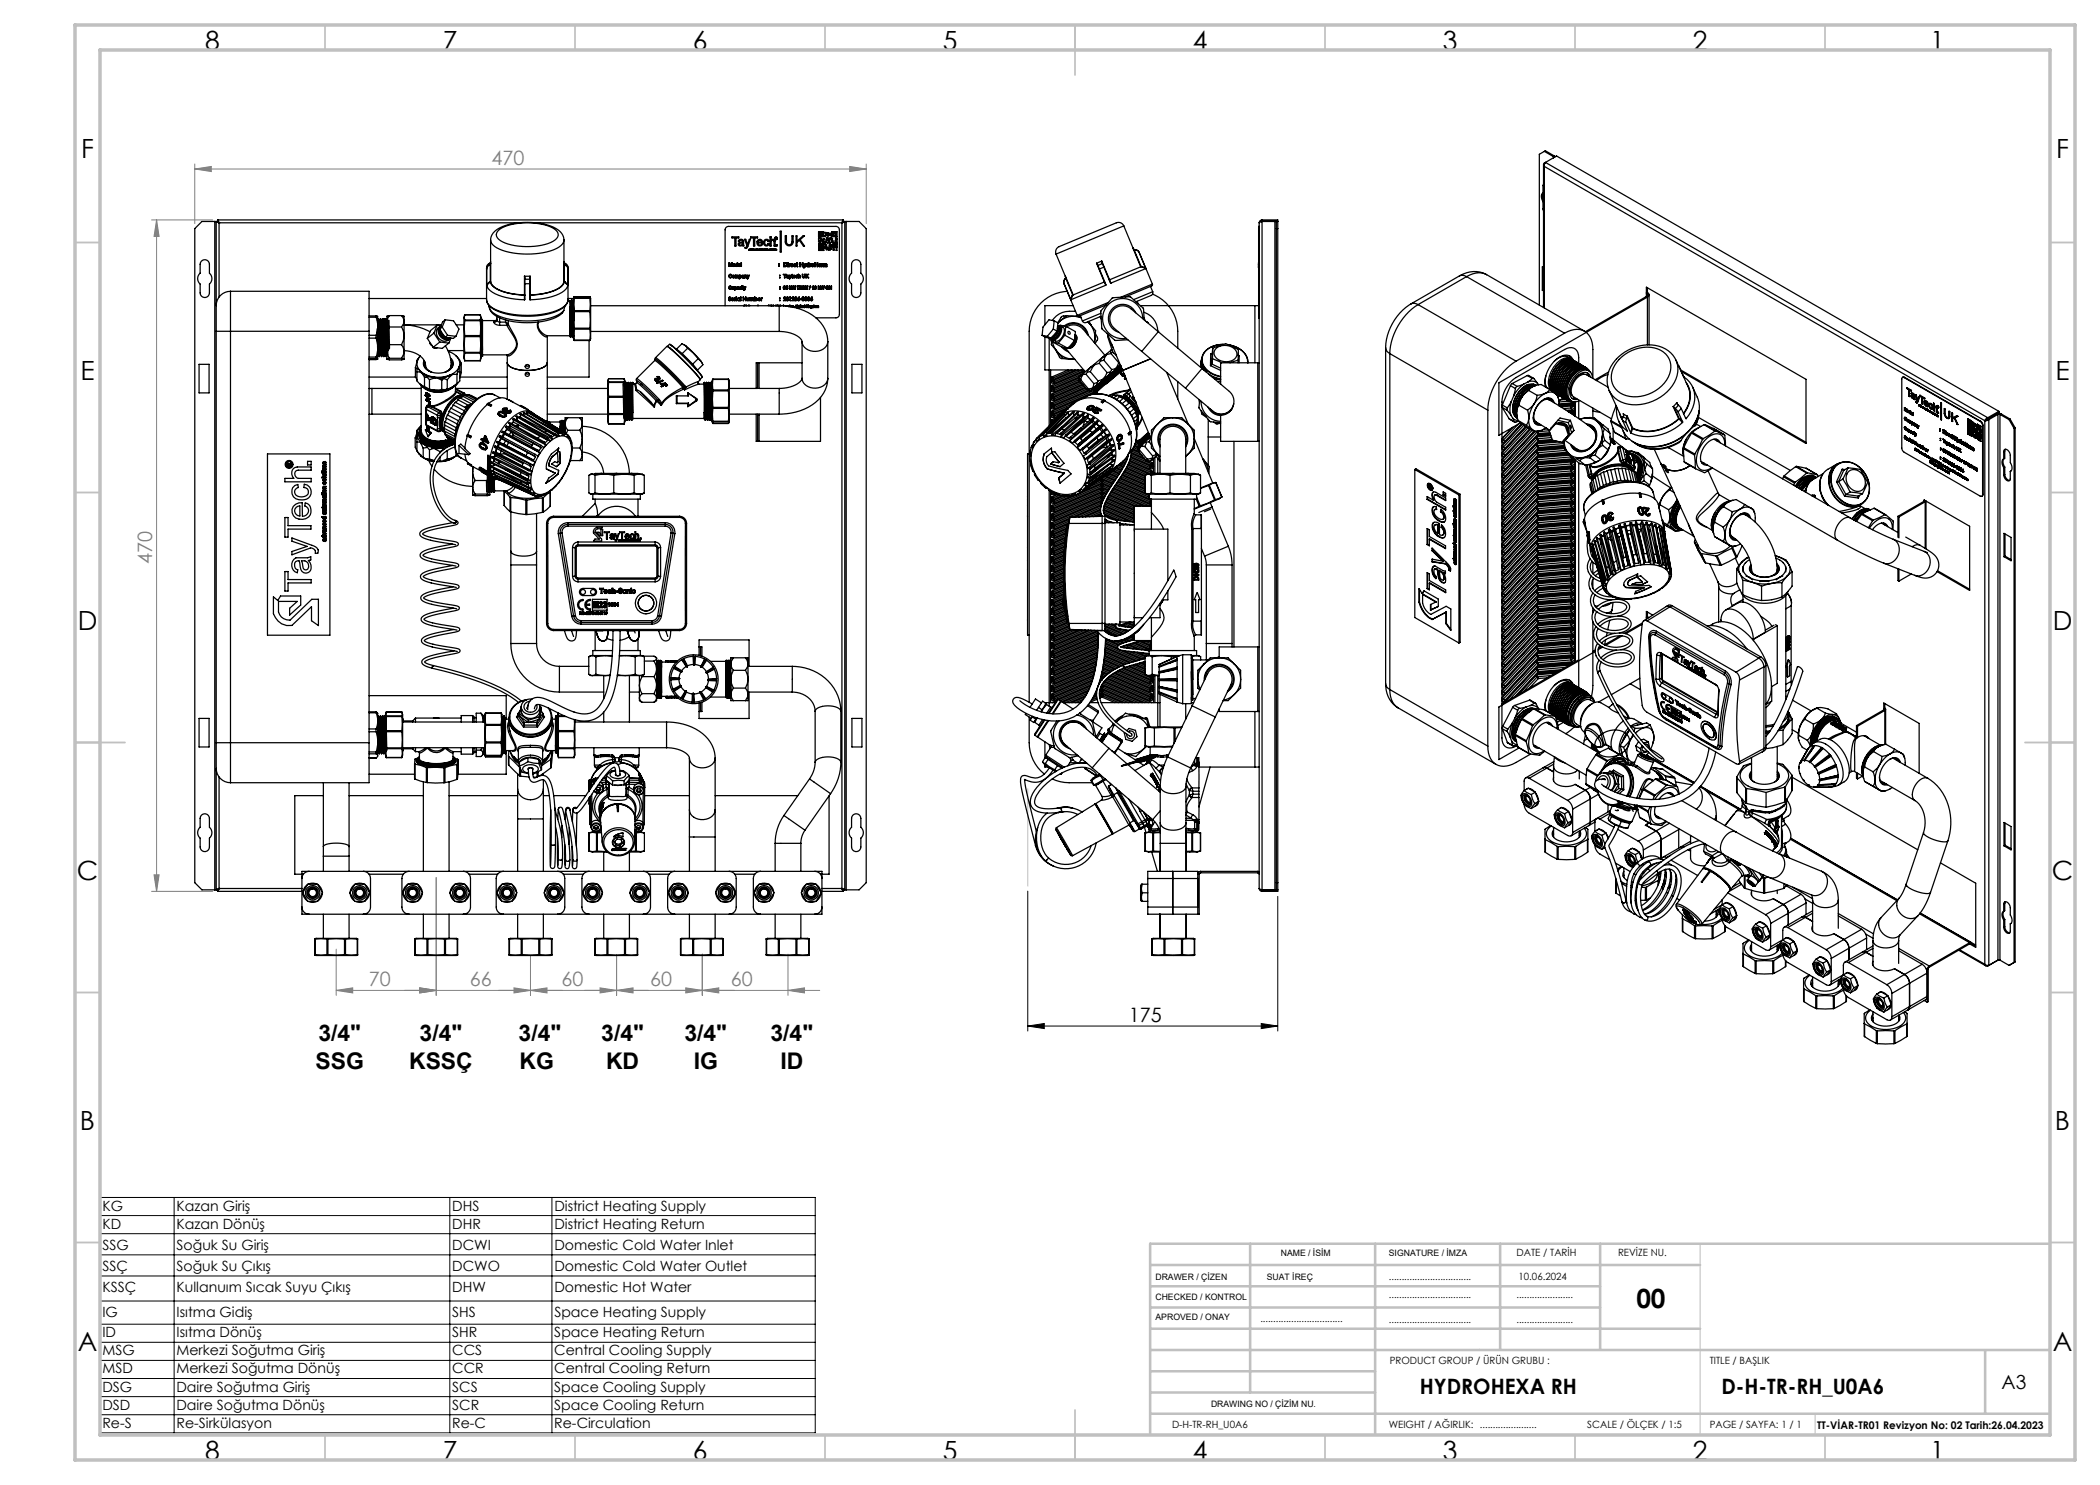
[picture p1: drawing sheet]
<svg xmlns="http://www.w3.org/2000/svg" width="420mm" height="297mm" viewBox="0 0 420 297" stroke-linecap="round" stroke-linejoin="round" font-family="sans-serif">
<defs><g id="words">
<g font-size="5.3">
<text x="41" y="9.9">8</text>
<text x="88.5" y="9.9">7</text>
<text x="138.5" y="9.9">6</text>
<text x="188.5" y="9.9">5</text>
<text x="238.5" y="9.9">4</text>
<text x="288.5" y="9.9">3</text>
<text x="338.5" y="9.9">2</text>
<text x="386" y="9.9">1</text>
<text x="16.2" y="31.7">F</text>
<text x="411.2" y="31.7">F</text>
<text x="16.1" y="75.9">E</text>
<text x="411.1" y="75.9">E</text>
<text x="15.5" y="125.9">D</text>
<text x="410.5" y="125.9">D</text>
<text x="15.4" y="175.9">C</text>
<text x="410.4" y="175.9">C</text>
<text x="16" y="225.9">B</text>
<text x="411" y="225.9">B</text>
<text x="327.3" y="261.5">00</text>
<text x="15.5" y="270.2">A</text>
<text x="410.5" y="270.2">A</text>
<text x="41" y="291.9">8</text>
<text x="88.5" y="291.9">7</text>
<text x="138.5" y="291.9">6</text>
<text x="188.5" y="291.9">5</text>
<text x="238.5" y="291.9">4</text>
<text x="288.5" y="291.9">3</text>
<text x="338.5" y="291.9">2</text>
<text x="386" y="291.9">1</text>
</g>
<g font-size="4.6">
<text x="63.7" y="208.1">3/4&quot;</text>
<text x="83.9" y="208.1">3/4&quot;</text>
<text x="103.7" y="208.1">3/4&quot;</text>
<text x="120.3" y="208.1">3/4&quot;</text>
<text x="136.9" y="208.1">3/4&quot;</text>
<text x="154.1" y="208.1">3/4&quot;</text>
<text x="63.1" y="213.7">SSG</text>
<text x="81.8" y="213.7">KSSÇ</text>
<text x="103.9" y="213.7">KG</text>
<text x="121.2" y="213.7">KD</text>
<text x="138.7" y="213.7">IG</text>
<text x="156.1" y="213.7">ID</text>
</g>
<g font-size="4.2">
<text x="284" y="278.9">HYDROHEXA RH</text>
<text x="344.3" y="278.9">D-H-TR-RH_U0A6</text>
</g>
<g font-size="4" fill="#808080">
<text x="98.3" y="32.9">470</text>
<text x="30.5" y="112.9" transform="rotate(-90 30.5 112.9)">470</text>
<text x="73.8" y="197.2">70</text>
<text x="93.9" y="197.2">66</text>
<text x="112.3" y="197.2">60</text>
<text x="130.1" y="197.2">60</text>
<text x="146.2" y="197.2">60</text>
</g>
<text font-size="4" x="225.7" y="204.3">175</text>
<text font-size="3.9" x="400.3" y="277.8">A3</text>
<g font-size="2.8">
<text x="20.5" y="245.7">KD</text>
<text x="20.5" y="242.1">KG</text>
<text x="35.3" y="245.7">Kazan Dönüş</text>
<text x="35.3" y="242.1">Kazan Giriş</text>
<text x="90.5" y="245.7">DHR</text>
<text x="90.5" y="242.1">DHS</text>
<text x="110.9" y="245.7">District Heating Return</text>
<text x="110.9" y="242.1">District Heating Supply</text>
<text x="20.5" y="249.9">SSG</text>
<text x="35.3" y="249.9">Soğuk Su Giriş</text>
<text x="90.5" y="249.9">DCWI</text>
<text x="110.9" y="249.9">Domestic Cold Water Inlet</text>
<text x="20.5" y="254.2">SSÇ</text>
<text x="35.3" y="254.2">Soğuk Su Çıkış</text>
<text x="90.5" y="254.2">DCWO</text>
<text x="110.9" y="254.2">Domestic Cold Water Outlet</text>
<text x="20.5" y="263.3">IG</text>
<text x="20.5" y="258.5">KSSÇ</text>
<text x="35.3" y="263.3">Isıtma Gidiş</text>
<text x="35.3" y="258.5">Kullanuım Sıcak Suyu Çıkış</text>
<text x="90.4" y="263.3">SHS</text>
<text x="90.5" y="258.5">DHW</text>
<text x="110.9" y="263.3">Space Heating Supply</text>
<text x="110.9" y="258.5">Domestic Hot Water</text>
<text x="20.5" y="267.4">ID</text>
<text x="35.3" y="267.4">Isıtma Dönüş</text>
<text x="90.4" y="267.4">SHR</text>
<text x="110.9" y="267.4">Space Heating Return</text>
<text x="20.5" y="274.7">MSD</text>
<text x="20.5" y="271.1">MSG</text>
<text x="35.3" y="274.7">Merkezi Soğutma Dönüş</text>
<text x="35.3" y="271.1">Merkezi Soğutma Giriş</text>
<text x="90.4" y="274.7">CCR</text>
<text x="90.4" y="271.1">CCS</text>
<text x="110.9" y="274.7">Central Cooling Return</text>
<text x="110.9" y="271.1">Central Cooling Supply</text>
<text x="20.5" y="281.9">DSD</text>
<text x="20.5" y="278.3">DSG</text>
<text x="35.3" y="281.9">Daire Soğutma Dönüş</text>
<text x="35.3" y="278.3">Daire Soğutma Giriş</text>
<text x="90.4" y="281.9">SCR</text>
<text x="90.4" y="278.3">SCS</text>
<text x="110.9" y="281.9">Space Cooling Return</text>
<text x="110.9" y="278.3">Space Cooling Supply</text>
<text x="20.5" y="285.6">Re-S</text>
<text x="35.3" y="285.6">Re-Sirkülasyon</text>
<text x="90.4" y="285.6">Re-C</text>
<text x="110.9" y="285.6">Re-Circulation</text>
</g>
<text font-size="2.1" x="363.4" y="285.7">TT-VİAR-TR01 Revizyon No: 02 Tarih:26.04.2023</text>
<g font-size="2">
<text x="303.3" y="251.2">DATE / TARİH</text>
<text x="323.6" y="251.2">REVİZE NU.</text>
<text x="277.8" y="255.9">................................</text>
<text x="303.7" y="255.9">10.06.2024</text>
<text x="277.8" y="259.6">................................</text>
<text x="303.3" y="259.6">......................</text>
<text x="252.1" y="264.4">................................</text>
<text x="277.8" y="264.6">................................</text>
<text x="303.3" y="264.6">......................</text>
<text x="278" y="272.9">PRODUCT GROUP / ÜRÜN GRUBU :</text>
<text x="341.9" y="272.9">TITLE / BAŞLIK</text>
<text x="234.4" y="285.5">D-H-TR-RH_U0A6</text>
<text x="277.8" y="285.5">WEIGHT / AĞIRLIK: ......................</text>
<text x="317.5" y="285.5">SCALE / ÖLÇEK / 1:5</text>
<text x="341.9" y="285.5">PAGE / SAYFA: 1 / 1</text>
</g>
<g font-size="1.8">
<text x="256.2" y="251.2">NAME / İSİM</text>
<text x="277.8" y="251.2">SIGNATURE / İMZA</text>
<text x="231.1" y="255.9">DRAWER / ÇİZEN</text>
<text x="253.4" y="255.9">SUAT İREÇ</text>
<text x="231.1" y="260">CHECKED / KONTROL</text>
<text x="231.1" y="264">APROVED / ONAY</text>
<text x="242.2" y="281.4">DRAWING NO / ÇİZİM NU.</text>
</g>
</g></defs>
<g fill="none" stroke="#000" stroke-width=".2">
<path d="M205.6 178.2v28M255.6 179.3v26.9M205.6 205.2l3.3-.5v1zM205.6 205.2h50M252.3 204.7l3.3 .5-3.3 .5zM20 239.5h143v47.1h-143zM34.8 239.5v47.1M90 239.5v47.1M110.4 239.5v47.1M20 243.1h143M20 246.7h143M20 251h143"/>
<path d="M20 255.2h143M20 260.2h143M20 264.8h143M20 268.5h143M20 272.1h143M20 275.7h143M20 279.3h143M20 282.9h143"/>
</g>
<g fill="none" stroke="#808080" stroke-width=".2">
<path d="M39 33.8l3.3-.5v1zM39 32.8v11.9M39 33.8h134.2M169.9 33.3l3.3 .5-3.3 .5zM173.2 32.8v11.9M30.3 44h12.2M31.3 44l.5 3.3h-1zM31.3 44v134.3M30.3 178.3h12.2M30.8 175h1l-.5 3.3zM87.2 175.5v23.6M67.2 198.1l3.3-.5v1z"/>
<path d="M67.2 198.1h96.7M67.2 189.8v9.3M83.9 197.6l3.3 .5-3.3 .5zM102.8 197.6l3.3 .5-3.3 .5zM106.1 198.1l3.3-.5v1zM106.1 191.2v7.9M120 197.6l3.3 .5-3.3 .5zM123.3 198.1l3.3-.5v1zM123.3 191v8.1M137.2 197.6l3.3 .5-3.3 .5zM140.5 198.1l3.3-.5v1zM140.5 190.8v8.3"/>
<path d="M157.6 198.1l3.3-.5v1zM157.6 190.8v8.3"/>
</g>
<path d="M205.6 157.7v19.5M340 248.8v38.2M363 282.8v4.2" fill="none" stroke="#c0c0c0" stroke-width=".2"/>
<g fill="none" stroke="#c0c0c0" stroke-width=".35">
<path d="M65 5v5M115 5v5M165 5v5M215 5v10M265 5v5M315 5v5M365 5v5M15 48.5h5M410 48.5h5M15 98.5h5M410 98.5h5M15 148.5h10"/>
<path d="M405 148.5h10M15 198.5h5M410 198.5h5M15 248.5h5M410 248.5h5M65 287v5M115 287v5M165 287v5M215 282v10M265 287v5M315 287v5M365 287v5"/>
</g>
<g fill="none" stroke="#c0c0c0" stroke-width=".5">
<path d="M230 257.3h90M230 253h110M250 248.8v29.7M275 248.8v38.2M300 248.8v21.2M320 248.8v21.2M410 248.8h-180v38.2M230 265.8h110M230 261.5h90M230 278.5h45M230 274.3h45M230 270h180"/>
<path d="M397 270v12.8M230 282.8h180"/>
</g>
<path d="M15 5h400v287h-400zM20 10h390v277h-390z" fill="none" stroke="#c0c0c0" stroke-width=".7"/>
<path d="M252.3 204.7l3.3 .5-3.3 .5zM205.6 205.2l3.3-.5v1z" fill="#000"/>
<g fill="#808080">
<path d="M83.9 197.6l3.3 .5-3.3 .5zM106.1 198.1l3.3-.5v1zM102.8 197.6l3.3 .5-3.3 .5zM123.3 198.1l3.3-.5v1zM120 197.6l3.3 .5-3.3 .5zM140.5 198.1l3.3-.5v1zM137.2 197.6l3.3 .5-3.3 .5zM157.6 198.1l3.3-.5v1zM39 33.8l3.3-.5v1zM169.9 33.3l3.3 .5-3.3 .5z"/>
<path d="M31.3 44l.5 3.3h-1zM30.8 175h1l-.5 3.3z"/>
<path d="M67.2 198.1l3.3-.5v1zM83.9 197.6l3.3 .5-3.3 .5z"/>
</g>
<g fill="none" stroke="#000" stroke-width=".25">
<path d="M308.6 38.6a1.25 1.25 0 0 0 0 1.7M308.6 37.1v1.5M308.7 36.8l-.1 .3M308.7 32.9v28.6M308.7 38.5l-.1 .1M308.7 37.1h-.1M308.7 38.5a1.27 1.27 0 0 0 0 1.5M308.9 33.3l.2-.8 88.5 51M308.9 32.6l-.2 .3 .2 .4M308.9 33.3l88.1 50.8M308.9 32.6l2.4-1.4 88.5 51.1M308.9 32.6l.1 .1"/>
<path d="M308.9 30.3l1.8 1M308.9 30.3l.2-.1 1.8 1M308.9 30.3l-1 .6v30.1M308.9 33.3v28.3M310.7 31.3v.3zM310.9 31.2l.1 .2M310.9 31.2l-.2 .1M40.2 52.3a.93 .93 0 0 1 1.1-.3 .93 .93 0 0 1 .6 .9v1.7a1.43 1.43 0 0 1 0 2.2v1.8a.93 .93 0 0 1-.9 .9 .93 .93 0 0 1-1-.9v-1.8a1.43 1.43 0 0 1 0-2.2v-1.7zM43 44.3h.2M43 44.3h-2.6l-1.4 1.4v130.8l1.4 1.5h2.6M43 44.3v133.7M43.2 44.3l.6 .3"/>
<path d="M43.2 44.3h.3l.3 .3M43.2 44.3v16.8M43.5 44l.3 .6M43.5 44v.3l.3 .3M43.5 44h125.2M43.8 44.6v14.8M43.8 44.6h60M43.8 44.6h.1M46.1 58.3v8M46.1 58.3a2.86 2.86 0 0 0-2.9 2.8M46.1 58.3h27.7v8M73.8 59.7h23.5"/>
<path d="M97.3 59.9a3 3 0 0 0 2.5 2.4 17.6 17.6 0 0 0 12.1-.3l.5-.3a2.37 2.37 0 0 0 1.2-1.7M97.3 53.6v.2M97.3 53.6v6.3M97.3 56.9v.2M97.3 53.8v3.1M97.3 57.1a3.3 3.3 0 0 0 2.4 1.9l2.4 .7 2.8 .3M97.8 52.7l-.4 .5-.1 .4M97.8 52.7v.4M97.8 53.1l-.4 .3-.1 .4M97.9 56.4h.1M97.9 56.4l-.6 .5M97.9 56.4h.2"/>
<path d="M98 56.4l-.7 .7M98 56.4a4.3 4.3 0 0 0 3.6 2.2l3.3 .4M98.1 56.4h.1M98.1 52.9l-.3 .2M98.1 52.9v3.5M98.1 48a3.1 3.1 0 0 1 2.4-2.7 14.4 14.4 0 0 1 10.8 .4l.8 .7a2.29 2.29 0 0 1 .7 1.6M98.1 48a2.42 2.42 0 0 0 1.8 1.8 15.5 15.5 0 0 0 11.9-.4 1.9 1.9 0 0 0 1-1.4M98.1 48v4.6M98.1 52.3l-.3 .4M98.1 56.4a4.3 4.3 0 0 0 3.5 2.2l3.3 .4M98.1 52.6v.3M98.1 52.6v3.8"/>
<path d="M99.7 46.1a10.2 10.2 0 0 1 7.1-1.5 7.2 7.2 0 0 1 4.5 1.6 1.26 1.26 0 0 1-.7 2 12.8 12.8 0 0 1-10.5-.1 1.21 1.21 0 0 1-.4-2zM104.9 59v1M104.9 59l.1 .1M104.9 55.2h1.1M104.9 55.2l.1 .6M104.9 59h.1M104.9 55.2v3.8M105 56.7h.9M105 55.8h.9M105 55.8v.9M105 56.7l-.1 3.3M105.9 55.8v.9"/>
<path d="M105.9 56.7l.1 3.3M106 55.2l-.1 .6M106 59h-.1M106 55.2v3.8M106 59v1M106 59l-.1 .1M107.1 44.6h61.3M112.8 56.4a4.3 4.3 0 0 1-3.5 2.2l-3.3 .4M112.8 52.6l.1 .3M112.8 52.6v3.8M112.8 52.3l.3 .4M112.8 48v4.6"/>
<path d="M112.9 56.4h-.1M112.9 52.9l.2 .2M112.9 56.4h.1M112.9 52.9v3.5M112.9 56.4l.7 .7M112.9 56.4a4.3 4.3 0 0 1-3.6 2.2l-3.3 .4M113 56.4l.6 .7M113 56.4h-.1M113.1 52.7v.4M113.1 53.1l.3 .2 .2 .5M113.1 52.7a.85 .85 0 0 1 .5 .9v6.4a2.92 2.92 0 0 1-2.4 2.2 17.5 17.5 0 0 1-12.6-.6 2.25 2.25 0 0 1-1.3-1.7M113.6 57.1a3.3 3.3 0 0 1-2.4 1.9l-2.4 .7-2.8 .3"/>
<path d="M113.6 59.7h1.1M114.7 59.7l.1 8.3M114.8 59.4l-.1 .3M114.9 59.5v-.2h3.1v.2M114.9 59.5v.1M114.9 59.6v2.5M114.9 59.6h3.1M114.9 59.5h3.1M118 59.6v2.5M118 59.5v.1M118.1 59.4v8.3l-.1 .4M145.8 52.6h.1l.2 .6 .2-.6h.1v.7l-.1-.6-.1 .6-.3-.6-.1 .6z"/>
<path d="M145.8 55a.22 .22 0 0 1 .3-.2 .22 .22 0 0 1 .1 .3 .22 .22 0 0 0-.3 0 .22 .22 0 0 0 0 .3 .22 .22 0 0 0 .4-.1h.1a.34 .34 0 0 1-.5 .2 .34 .34 0 0 1-.1-.5zM145.8 59.4l.3 .1-.3 .1a.29 .29 0 0 1 .3 .2 .29 .29 0 0 1-.3 .3l-.1-.1 .2 .1a.25 .25 0 0 0 .1-.3 .25 .25 0 0 0-.2-.2zM145.9 57.3l.2-.1 .2 .2a.25 .25 0 0 0-.4-.1 .25 .25 0 0 0 0 .4 .25 .25 0 0 0 .4-.1 .32 .32 0 0 1-.5 .2 .32 .32 0 0 1 .1-.5zM146.4 59.7a.27 .27 0 0 1 .3-.1 .27 .27 0 0 1 .1 .3h-.5a.25 .25 0 0 0 .2 .2 .25 .25 0 0 0 .3-.1 .28 .28 0 0 1-.4 .1 .28 .28 0 0 1 0-.4zM146.4 47.4h1.4v.2h-.6v1.6h-.2v-1.6h-.6zM146.4 59.7l.3 .1h-.4zM146.4 57.4a.25 .25 0 0 1 .4 .1 .25 .25 0 0 1-.1 .3 .18 .18 0 0 1-.3 0 .18 .18 0 0 1 0-.2 .18 .18 0 0 1 .3 0zM146.5 57.7h.2l-.1 .1zM146.7 57.5h.1M146.7 57.6v.1M146.9 57.4l.1 .1a.21 .21 0 0 1 .3 0 .21 .21 0 0 1 0 .3 .21 .21 0 0 1-.3 0l-.1 .2zM146.9 59.6h.3l-.2 .1v.4z"/>
<path d="M147 55.1h.6l.1 .5-.2-.5-.1 .5-.2-.5-.2 .5zM147.2 52.8h.2l.1-.2v.7l-.1-.1a.24 .24 0 0 1-.3 0 .24 .24 0 0 1 .1-.4zM147.2 59.6l.1 .5zM147.4 57.4a.25 .25 0 0 1 .4 .1 .25 .25 0 0 1-.1 .3 .18 .18 0 0 1-.3 0 .18 .18 0 0 1 0-.2 .18 .18 0 0 1 .3 0zM147.5 57.7h.2l-.1 .1zM147.5 59.7l.5-.1v.5l-.1-.1a.28 .28 0 0 1-.4 .1 .28 .28 0 0 1 0-.4zM147.7 57.5h.1M147.7 57.6v.1M147.7 52.8a.24 .24 0 0 1 .3 0 .24 .24 0 0 1 .1 .2h-.4l.1 .2 .2-.1a.19 .19 0 0 1-.2 .2 .19 .19 0 0 1-.2-.2zM147.8 52.9l.2 .1zM147.8 48l.4-.2 .5 .3 .1 1.1h-.2l-.1-.2-.3 .2-.5-.1a.5 .5 0 0 1 .1-.6 .5 .5 0 0 1 .6-.1h.1a.32 .32 0 0 0-.3-.4 .32 .32 0 0 0-.3 .3l-.2-.1zM147.8 55.1h.1a.22 .22 0 0 1 .4 .2 .22 .22 0 0 1-.4 .2l-.1 .3z"/>
<path d="M147.9 48.7l.6-.2v.3a.3 .3 0 0 1-.3 .3 .3 .3 0 0 1-.3-.4zM147.9 57.4l.4 .1a.17 .17 0 0 0-.3 0 .17 .17 0 0 0 0 .2 .17 .17 0 0 0 .3 0 .23 .23 0 0 1-.4 .1 .23 .23 0 0 1 0-.4zM148.1 59.4l.1 .7zM148.2 52.6l.1 .7zM148.3 57.2l.1 .1zM148.3 57.4l.1 .5zM148.4 55.1a.28 .28 0 0 1 .4 .1 .28 .28 0 0 1-.1 .4v-.1a.2 .2 0 0 1-.3 0 .2 .2 0 0 1 0-.3 .2 .2 0 0 1 .3 0zM148.6 59.4h.1M148.6 59.4v.7l.1-.5 .5 .5M148.7 59.4l.4 .6 .1-.6v.7M148.7 57.8h.1M148.7 57.4v.4"/>
<path d="M148.7 57.8h-.1l-.1-.3 .1-.3 .4 .5 .2-.3-.2 .6h-.2l.1-.1M148.7 57.4l.2 .4M148.9 55.1h.4v.5l-.2-.5-.2 .5zM148.9 57.8h.1M148.9 47.9h.2l.4 1 .4-1h.2l-.5 1.4-.3 .4h-.3v-.2h.3l.1-.3zM149.4 59.6l.1 .5 .3-.1v-.4v.3a.24 .24 0 0 1-.2 .2 .24 .24 0 0 1-.2-.2zM149.4 55.1l.2 .3 .3-.3-.3 .7zM149.9 49.9l-.1 .1h.1M149.9 50h.1M149.9 49.9h-.1h.1v.2M149.9 49.9h.1M150 59.6l.4 .1a.19 .19 0 0 1 .3-.1 .19 .19 0 0 1 .1 .3l-.1 .2v-.4h-.2l-.2 .4v-.4h-.2l-.1 .4z"/>
<path d="M150.1 49.9l-.1 .1h.1M150.1 50.1h.1M150.1 49.8h.1M150.1 49.8l.1 .3M150.1 47.4h1.4v.2h-.6v1.6h-.2v-1.6h-.6zM150.3 50l-.1-.1 .1 .2M150.3 50h.1M150.3 50l.1-.1-.1 .2M150.6 49.9h-.2h.2v.2M150.6 49.9h.1M150.6 49.9l-.2 .1h.2M150.6 50h.1"/>
<path d="M150.8 49.9l-.2 .2M150.8 50.1h.1M150.8 49.9h-.1v.2M150.8 49.9v.2M150.9 49.9h.1h-.1l.1 .2zM150.9 59.4l.1 .3a.28 .28 0 0 1 .4 0 .28 .28 0 0 1 0 .4 .28 .28 0 0 1-.4-.1l-.1 .1zM151.1 50h.1M151.1 49.9h.1M151.1 49.9l.2 .1M151.2 50h.1M151.3 50h.1M151.3 50l-.1-.1-.1 .1h.2"/>
<path d="M151.3 49.9l.2-.1v.3l-.2-.1zM151.4 50v.1M151.6 48a.59 .59 0 0 1 .7-.1 .59 .59 0 0 1 .2 .7h-.9a.37 .37 0 0 0 .3 .4 .37 .37 0 0 0 .4-.2h.2a.64 .64 0 0 1-1 .2 .64 .64 0 0 1 .1-1zM151.6 50h.2M151.7 59.7a.27 .27 0 0 1 .3-.1 .27 .27 0 0 1 .1 .3h-.4a.25 .25 0 0 0 .1 .2 .25 .25 0 0 0 .3-.1 .27 .27 0 0 1-.4 .1 .27 .27 0 0 1 0-.4zM151.7 50h-.1M151.7 49.9h.1M151.7 59.7l.4 .1h-.4zM151.8 48.1h.3l.2 .3h-.7zM151.8 49.9h.1M151.8 49.9h-.1M151.8 50h-.1"/>
<path d="M151.8 50h.1M151.8 50v.1M151.8 49.9v.1M151.9 50h.1M152 50v.1M152 49.9v.2M152.1 49.9h.1h-.2l-.1 .1v-.1v.1M152.1 49.8l.1 .3zM152.2 50v.1M152.2 59.6h.3l-.2 .1v.4zM152.4 50.1h.1M152.4 49.9h.1"/>
<path d="M152.5 49.9h.2M152.5 49.9l-.1 .2M152.7 49.9l-.1 .2-.1-.1M152.7 50.1h.1M152.7 49.9v.2M152.9 48l.3-.1h.4l.2 .4h-.2a.31 .31 0 0 0-.3-.3 .31 .31 0 0 0-.3 .2 .45 .45 0 0 0-.1 .6 .45 .45 0 0 0 .5 .2l.2-.3h.2a.57 .57 0 0 1-.7 .5 .57 .57 0 0 1-.4-.8zM152.9 49.9h-.1h.1v.2M152.9 49.9h.1M152.9 49.9l-.1 .1h.1M152.9 50h.1M153 49.9h.2M153 49.9h.1"/>
<path d="M153 49.8l.1 .3zM153.1 50v.1M153.1 49.8l.1 .3zM153.4 50.1h.1M153.4 49.9h.1M153.5 49.9h.1v.2l-.1-.1M153.5 49.9l-.1 .2M153.8 49.9h.1M153.8 49.9l.1 .1-.1 .1 .1-.1M153.9 50h.1M153.9 49.9h-.1l.1 .1M153.9 49.9h.1"/>
<path d="M154 47.4h.2v.6a.45 .45 0 0 1 .5-.1 .45 .45 0 0 1 .3 .3v1h-.2v-.9a.29 .29 0 0 0-.3-.3 .29 .29 0 0 0-.3 .3v.9h-.2zM154.2 49.8v.3zM154.3 50h.1M154.3 49.9h.1M154.3 49.9v.1M154.4 50v.1M154.5 49.9l-.1 .2M154.5 49.8l.1 .3zM154.6 50h.1M154.6 50v.1M154.6 49.9h-.1M154.6 50.1h.1"/>
<path d="M154.6 49.8h.1M154.6 49.8v.3M154.7 49.9l-.4 .1M154.9 49.9h.2l-.1 .2zM155.1 50.1h.1M155.1 47.5l.2 .1v.2l-.1-.1-.1 .1zM155.1 49.9v.2M155.1 47.6h.2zM155.2 48.9h.2v.3h-.2zM155.2 49.9h.1M155.2 49.9l.1 .1-.1 .1 .1-.1M155.3 50h.1"/>
<path d="M155.3 49.9h-.1l.1 .1M155.3 49.9h.1M155.8 52.8v.1zM155.8 53.2v.1zM155.9 55.5l.1 .1zM155.9 55.1h.1zM156 57.8v.1zM156 57.4v.1zM156 46.2h.3v4.2h-.3zM156.7 54.9h.5h-.2v.7l-.1-.7zM156.7 57.3l.2-.1 .2 .2-.3-.1-.1 .2a.21 .21 0 0 1 .3 0 .21 .21 0 0 1 0 .3 .21 .21 0 0 1-.3 0zM156.7 52.5h.3a.4 .4 0 0 1 .4 .4 .4 .4 0 0 1-.4 .4h-.3z"/>
<path d="M156.8 59.5l.1-.1a.24 .24 0 0 1 .3 .2 .24 .24 0 0 1-.2 .3l-.2 .2h.4h-.5l.4-.5-.2-.1-.2 .1zM156.8 52.6a.34 .34 0 0 1 .5 .2 .34 .34 0 0 1-.1 .4h-.4zM157.1 47.2h.2v1.2a.56 .56 0 0 0 .5 .6 .56 .56 0 0 0 .6-.6v-1.2h.2v1.2a.79 .79 0 0 1-.8 .8 .79 .79 0 0 1-.7-.8zM157.2 57.2h.3l-.2 .1v.2a.21 .21 0 0 1 .3 .1 .21 .21 0 0 1-.2 .2 .21 .21 0 0 1-.2-.1 .16 .16 0 0 0 .1 .1 .16 .16 0 0 0 .2-.1 .16 .16 0 0 0-.2-.2h-.1zM157.3 55.1a.28 .28 0 0 1 .4 .1 .28 .28 0 0 1 0 .4l-.1-.1a.2 .2 0 0 1-.3 0 .2 .2 0 0 1 0-.3 .2 .2 0 0 1 .3 0zM157.3 59.4l.4 .1-.1 .2a.24 .24 0 0 1 0 .4 .24 .24 0 0 1-.4-.2 .18 .18 0 0 0 .3 .2 .18 .18 0 0 0 0-.3l-.1-.1 .2-.2-.3 .1zM157.5 52.7h.1v.6h-.1zM157.5 52.5l.1 .1zM157.8 52.7l.3 .1-.2 .1v.4h-.1zM157.9 57.2l.1 .3 .3-.1-.2 .2 .2 .3-.2-.3-.2 .3zM158 59.4h.1v.7zM158.2 52.8h.3l.1 .1v.2h-.4l.1 .1h.3a.3 .3 0 0 1-.4 .1 .3 .3 0 0 1 0-.5z"/>
<path d="M158.3 52.9l.2 .1h-.3zM158.3 55.1l-.3 .6-.1 .1 .1-.2-.2-.5 .2 .3 .2-.3 .2-.2 .1 .6M158.3 55.1l.1 .4h.1M158.3 57.2l.2 .6 .2-.6 .3 .6 .2-.6-.2 .7-.2-.6-.3 .6zM158.5 59.5v-.1a.24 .24 0 0 1 .3 .2 .24 .24 0 0 1-.1 .3l-.2 .2h.4h-.5l.4-.5-.2-.1-.2 .1zM158.5 55.5h.1M158.6 53v.1M158.7 55.1a.24 .24 0 0 1 .2 0 .24 .24 0 0 1 .1 .2h-.3l.1 .2 .2-.1a.19 .19 0 0 1-.2 .2 .19 .19 0 0 1-.2-.2zM158.7 55.2l.3 .1zM158.8 52.8h.3l.1 .1-.2-.1a.22 .22 0 0 0-.2 .2 .22 .22 0 0 0 .2 .3l.2-.2a.29 .29 0 0 1-.4 .2 .29 .29 0 0 1 0-.5zM159 59.5a.32 .32 0 0 1 .4 .3 .32 .32 0 0 1-.4 .3zM159.1 59.5a.27 .27 0 0 1 .3 .3 .27 .27 0 0 1-.3 .2z"/>
<path d="M159.2 55.1h.2l.2 .1a.19 .19 0 0 0-.3 0 .19 .19 0 0 0 0 .3 .19 .19 0 0 0 .3-.1 .25 .25 0 0 1-.4 .1 .25 .25 0 0 1 0-.4zM159.2 47.2h.2v1l1.2-1h.3l-.9 .7 .9 1.3h-.2l-.8-1.1-.5 .4v.7h-.2zM159.3 52.6l.1-.1 .1 .2-.1 .5 .1 .1h-.2zM159.5 57.2h.4a.34 .34 0 0 1 .1 .4 .34 .34 0 0 1-.3 .3h-.2zM159.6 57.3l.3 .1a.26 .26 0 0 1 0 .3 .26 .26 0 0 1-.3 .1zM159.6 54.9l.1 .2h.3v.5l-.1-.5-.3 .5zM159.8 59.4l-.1 .3a.23 .23 0 0 1 .3 .3 .23 .23 0 0 1-.4 .2 .23 .23 0 0 1-.1-.4zM160 52.5h.1v.4h.4v-.4h.1v.8h-.1v-.3h-.4v.3h-.1zM160 59.8l.3 .1zM160.2 57.2v.3h.4v-.3v.7v-.4h-.4v.4zM160.5 54.9l.1 .6 .3-.1v-.5l.1 .4a.27 .27 0 0 1-.3 .3 .27 .27 0 0 1-.2-.3zM160.5 59.5a.32 .32 0 0 1 .4 .3 .32 .32 0 0 1-.5 .3z"/>
<path d="M160.5 59.5a.27 .27 0 0 1 .3 .3 .27 .27 0 0 1-.3 .2zM160.7 52.7l.2 .5 .3-.5-.4 .9-.1-.1 .2-.2zM160.7 57.2l.3 .6 .1-.6 .3 .6 .2-.6-.2 .7-.2-.6-.3 .6zM160.9 53.3v.1M161 59.5a.32 .32 0 0 1 .4 .3 .32 .32 0 0 1-.4 .3zM161.1 59.5a.27 .27 0 0 1 .3 .3 .27 .27 0 0 1-.3 .2zM161.2 54.9l.1 .3 .4-.3-.3 .3 .3 .4-.3-.4-.2 .4zM161.3 52.8h.4l.1-.3v.8l-.5-.1zM161.6 59.4l.3 .1v.2a.24 .24 0 0 1-.1 .4 .24 .24 0 0 1-.3-.2 .18 .18 0 0 0 .3 .2 .18 .18 0 0 0 0-.3l-.1-.1 .2-.2-.4 .1zM161.9 52.7l.3 .1-.2 .1v.4h-.1zM162 57.2l-.2 .7zM162.4 59.4l-.2 .3a.23 .23 0 0 1 .3 .3 .23 .23 0 0 1-.3 .2 .23 .23 0 0 1-.1-.4z"/>
<path d="M162.4 57.4l.3-.2v.7l-.1-.6zM162.9 52.5h.1v.4h.4v-.4h.1v.8h-.1v-.3h-.4v.3h-.1zM163 57.3a.28 .28 0 0 1 .3 .2 .28 .28 0 0 1-.4 .3zM163 57.3l.2 .1-.1 .4-.1-.1zM163.6 57.2l.1 .3 .3-.1-.2 .2 .2 .3-.2-.3-.2 .3zM163.7 47.6h.4v.5h-.4zM163.7 48.2h.2v.2h-.2zM163.7 46.4h1v.9h-1zM163.7 49.1h1.1v1h-1.1zM163.8 48.7l.1 .2zM163.8 52.8h.3l.1 .1v.2h-.4v.1h.4a.3 .3 0 0 1-.4 .1 .3 .3 0 0 1 0-.5zM163.8 52.9l.3 .1h-.3z"/>
<path d="M163.9 46.5h.7v.7h-.7zM163.9 49.2h.7v.7h-.7zM164 48.6h.1v.2h-.1zM164 48.9h.2v.1h-.2zM164 48.2h.2v.2h-.2zM164 46.6h.4v.4h-.4zM164 57.2l.3 .6 .1-.6 .3 .6 .2-.6-.2 .7-.2-.6-.3 .6zM164 49.4h.4v.4h-.4zM164.2 47.7h.2v.1h-.2zM164.2 53v.1M164.2 48.7h.2v.2h-.2zM164.3 52.7l.2 .3 .3-.3-.2 .3 .2 .3-.3-.2-.2 .2 .2-.3z"/>
<path d="M164.4 48h.2v.1h-.2zM164.5 53.1l.1 .1M164.6 48.8h.2v.1h-.2zM164.7 47.8h.2v.1h-.2zM164.8 48.4h-.3v.2h.3v-.3h.2v.1h-.2M164.9 52.8h.1a.34 .34 0 0 1 .3 .1 .34 .34 0 0 1 0 .4h-.2a.19 .19 0 0 1-.2-.1 .19 .19 0 0 1 .2-.2l.1-.1zM164.9 48.6h.2v.2h-.2zM165 47.2h.1v.1h-.1zM165 53.1h.2v.1zM165 49.5h.1v.2h-.1zM165 49.3h.1v.1h-.1zM165 46.5h.2v.1h-.2z"/>
<path d="M165.1 48.3h.1v.1h-.1zM165.2 48.9h.1v.2h-.1zM165.2 46.9h.1v.1h-.1zM165.2 57.3l.3-.1 .2 .2-.3-.1-.1 .1a.25 .25 0 0 1 .4 .2 .25 .25 0 0 1-.2 .3 .25 .25 0 0 1-.3-.3l.3 .2 .1-.1-.4-.2zM165.2 52.9v.1M165.2 47.8h.3v.3h-.3zM165.3 49.8h.1v.1h-.1zM165.3 49.4h.2v.2h-.2zM165.4 47.5h.2v.1h-.2zM165.5 48.5h.1v.2h-.1zM165.5 46.6h.1v.1h-.1zM165.6 47h.1v.2h-.1z"/>
<path d="M165.7 49.6h.3v.4h-.3zM165.7 48.2h.2v.2h-.2zM165.8 46.7h.4v.3h-.4zM165.8 47.7h.2v.2h-.2zM165.8 57.2l.1 .3h.3l.1-.3v.7l-.1-.4h-.3l-.1 .4zM165.8 49h.4v.3h-.4zM165.9 48.6h.2v.2h-.2zM165.9 49.1h.2v.1h-.2zM166.1 47.5h.1v.1h-.1zM166.2 49.6h.1v.2h-.1zM166.2 48.2h.4v.3h-.4zM166.4 47.7h.1v.1h-.1z"/>
<path d="M166.4 46.3h1v1h-1zM166.4 48.9h.1v.2h-.1zM166.5 49.1h.3v.4h-.3zM166.5 46.5h.7v.7h-.7zM166.6 48.7h.2v.2h-.2zM166.6 49.8h.2v.2h-.2zM166.7 46.6h.4v.4h-.4zM167 48.2h.4v.3h-.4zM167.1 49.1h.3v.2h-.3zM167.1 47.6h.3v.3h-.3zM167.2 48.7h.2v.2h-.2zM167.2 49.5h.2v.6h-.2z"/>
<path d="M168.4 44.6v133.1M168.4 44.6h.1M168.7 44l-.3 .6M168.7 44v.3l-.3 .3M169 44.3l-.6 .3M169 44.3h-.3l-.3 .3M169 44.3h.2M169 44.3v133.7M169.2 44.3h2.6l1.4 1.4v130.8l-1.4 1.5h-2.6M169.2 44.3v133.7M170.5 52.3a.93 .93 0 0 1 1.1-.3 .93 .93 0 0 1 .6 .9v1.7a1.43 1.43 0 0 1 0 2.2v1.8a.93 .93 0 0 1-1 .9 .93 .93 0 0 1-.9-.9v-1.8a1.43 1.43 0 0 1 0-2.2v-1.7zM211.2 50.8l1.9 4.4"/>
<path d="M212.8 56.7l2.6 6.4M212.8 56.7h.1M212.8 56.7l1.3 3.2M213 55.8l-.2 .5v.4M213 55.8h.1M213.1 55.2v.3M213.1 55.2l1.5 3.8M213.1 55.5l-.1 .3M213.1 55.5l1.5 3.5M213.4 58.3a8 8 0 0 0-7.6 8v74.2M214.1 59.9l.1 .1M214.6 59l-.4 1"/>
<path d="M214.6 59l-.5 .9M219.3 52.6l.3 .5M219.3 52.6l1.6 3.8M219.6 53.1l.3 .7M219.9 53.8l1.2 3.3M220.4 52.2l-1.1 .4M220.4 52.2l.1 .5M220.4 52.2l1.5 3.8M220.5 52.7l-.9 .4M220.5 52.7l.3 .7M220.8 53.4l-.9 .4M220.8 53.4l1.4 3.2"/>
<path d="M220.9 56.4l.2 .7M220.9 56.4l-6.3 2.6M220.9 56.4h.1M221.1 57.1l-6.9 2.9M221.9 56l.3 .6M221.9 56h-.1M224.8 45.2a1.38 1.38 0 0 0-2.2-.4l-10.1 4.3a1.38 1.38 0 0 0-1.3 1.7M224.8 45.2l-13.6 5.6M224.8 45.2l1.8 4.4M226.6 49.6l.2 .3M226.6 49.6h.1M226.6 49.6l1.5 3.8"/>
<path d="M226.8 49.9l.3 .1M226.8 49.9l1.4 3.4M227.1 50l.4 .1 .3 .4M227.8 50.5l2.7 6.3M228.2 53.3l1 .4M228.2 53.3l-6.3 2.7M229.2 53.7l-7 2.9M230.1 57.3l.4 1M230.5 56.8l-.2 .4-5.3 2.2M230.5 56.8l-6.3 2.6M230.5 58.8a8 8 0 0 1 5.1 7.5v3.3M230.5 58.3a.69 .69 0 0 1-.6 .9l-2.7 1.1"/>
<path d="M230.5 58.3l-3.8 1.6M251.7 53.1v.2M251.7 52.9v.1M251.7 52.7v.2M251.7 53.4v.1M251.7 53.5v.1M251.7 53.3h.1M251.7 52.7h.1M251.7 52.5h.1M251.7 52.9h.1M251.7 53h.1M251.7 53.1h.1"/>
<path d="M251.7 53.5h.1M251.7 53.6h.1M251.7 46h.1M251.7 46v16.9M251.8 45.3h-.1v.7M251.8 44.6v133.1M252.4 44l-.4 .1-.2 .5M252.4 44h3.2v134.3h-3.2M252.4 44v134.3M255 44.3h.3M255 44.3h-2.6l-.6 .3M255 44.3v133.7"/>
<path d="M255.3 44.3h.3M255.3 45.7h.3M255.3 44.3v133.7M255.6 44.3l-3.4 .1M291.9 55.2a1.43 1.43 0 0 1 1.4 .1M291.9 55.2l-9.7 5.6M293.3 55.3l-9.7 5.6M293.3 55.3l19.6 11.3M297.3 54.9a5.3 5.3 0 0 0-5.4 .3M297.3 54.9a3.9 3.9 0 0 0-4 .4M297.3 54.9l19.6 11.3M308.5 58l.2 .2"/>
<path d="M308.6 41.8l.1 .4M308.6 40.3v1.5M308.7 57.9l-.2 .1M308.7 53.5v4.4M308.7 57.9h.1M308.7 53.5l-.2-.1v4.6M308.7 40.3h-.1M308.7 41.7l-.1 .1M329.3 59.3v-1.9l31.9 18.5v12.8l-24.9-14.4M329.3 59.3l-12.2 7M329.3 59.3l.2 .1M329.5 58.5a.49 .49 0 0 1 .3 .5 .49 .49 0 0 1-.3 .4"/>
<path d="M329.5 58.5l-.2 .1a.37 .37 0 0 1 .2 .4 .37 .37 0 0 1-.2 .3M329.5 59.4l-29.7 17.2v10.5l4.3-2.5M329.5 57.6v.9M329.5 59.4v9.6M329.8 59v10M39.8 72.9h2v5.7h-2zM43.2 66.3h2.9M43.2 61.1v5.2M43.2 66.3v82.2M46.1 66.3v82.2M46.1 66.3h27.7M73.8 63.2h1.4"/>
<path d="M73.8 67.1h1.4M73.8 63.5h1.4M73.8 67.6h1.4M73.8 71.4h1.4M73.8 71.7h1.4M73.8 66.3v82.2M73.8 75.4h9.3M74.4 77.7v5.1M74.4 77.7h-.6M74.4 77.7h9.8M75.2 63.5l.3 1.2M75.2 67.6l.3 1.4"/>
<path d="M75.2 67.1v.5M75.2 63.2v.3M75.2 63.2l.3 .1v1.4M75.2 71.7l.3 .1M75.2 71.4v.3M75.4 65.8l.2 5.1M75.5 64v.1M75.5 65.8l-.3 1.3M75.5 65.8v3.2M75.5 70.1l-.3 1.3M75.5 70.1v1.7M75.5 71.8l-1.7 .1"/>
<path d="M75.5 64.9l.2 6.1M75.5 64.7v1.1M75.5 69v1.1M75.6 70.9l-.2 .3M75.6 71.1h.1M75.6 63.8l.2 7.5M75.7 63.8l-.2 .1M75.7 63.8l.1 7.5M75.7 71.1l.1 .2M75.8 64l.2 6.9-.1 .3M75.9 64l.2 7M76 71.1h.1"/>
<path d="M76.1 63.8l.2 7.5M76.2 71.1l.1 .2M76.3 64l.2 6.9M76.4 64l.2 7M76.5 70.9l-.2 .3M76.5 71.1h.1M76.5 63.8l-.2 .2-.2-.2-.2 .2-.2-.2M76.5 63.8l.2 .4 .2 6.7M76.5 63.8l.2 7.5M76.6 63.8l.2 7.5M76.6 71.1l.2 .2M76.8 64l.3 7"/>
<path d="M76.9 70.9l-.1 .3M76.9 71.1h.2M77 63.8l.2 7.5M77.1 71.1l.1 .2M77.2 64l.2 6.9M77.3 64l.2 7.1 .2-7.1 .2 5.7-.4 .5M77.4 70.9l-.2 .3M77.4 67.2l.1 .8 .4 .9M77.4 67.2v3.1M77.4 64.3l.2 .7 .3 .4M77.4 64.3v2.9M77.4 70.3l.2 .8 .3 .6"/>
<path d="M77.4 70.3v1.5M77.4 71.8l.5 .2h2.4l.5-.2M77.4 63.8l-.1 .2-.3-.2-.3 .2M77.9 65.4l-.4 .9-.1 .9M77.9 68.9l-.4 .9-.1 .5M77.9 63.1l-.4 .7-.1 .5M77.9 71.7l-.5 .1M77.9 63.1l-.5 .2v1M77.9 65.4h2.4M77.9 68.9h2.4M77.9 71.7h2.4M77.9 63.1h2.4"/>
<path d="M80.3 65.4l.4 .9 .1 .9M80.3 68.9l.3 .6 .2 .8M80.3 63.1l.3 .5 .2 .7M80.3 71.7l.5 .1M80.3 63.1l.5 .2v1M80.8 65h.3a10.9 10.9 0 0 1 4.9 1.4M80.8 70.1a4.3 4.3 0 0 1 4.3 2.7v.8M80.8 67.2l-.1 .8-.4 .9M80.8 67.2v3.1M80.8 64.3l-.1 .4-.4 .7M80.8 64.3v2.9M80.8 70.3l-.1 .5-.4 .9"/>
<path d="M80.8 70.3v1.5M80.8 65h7.5M83.1 73.5l.9 .6M83.1 75.4l.3 .5M83.1 73.5v1.9M83.4 73.8v2.4l1.2 1.2M83.4 74.3l.9 .3M83.5 72a1.93 1.93 0 0 0 .5 2.1M83.5 72l-.4 1.5M83.6 71.8l-.2 .3v.3M84 74.1a4.6 4.6 0 0 0 2.6 1.3M84 74.1l.9 1.4"/>
<path d="M84 76.7l.6 .6M84 74.2l.6 .5M84.1 71.2l-.6 .8M84.2 77l.4 .4M84.2 77.1v9a2.64 2.64 0 0 0 2.6 2.1h1.2l1.1-.1M84.3 77l.6 .3M84.3 77.1a4.8 4.8 0 0 0 6.4 .3M84.6 77.4a4.9 4.9 0 0 0 5.9 .1M84.6 74.7a5.7 5.7 0 0 0 3.1 .9M84.6 74.7l1.3 1.2M84.6 77.4l1.3 .4M84.6 77.4a5.7 5.7 0 0 0 3.1 .8"/>
<path d="M84.9 77.3l.6 .3M84.9 75.5v1.8M84.9 72.3a1.57 1.57 0 0 0 1.2 2.1M84.9 72.4l-.1 .5M85 72.7l-.2 .4M85 72.5l-.2 .5M85.1 79v.1M85.1 79.1h.1M85.1 79l.8 .8M85.1 79.1l.8 .7M85.1 79l.9 .8M85.1 79h.1"/>
<path d="M85.1 73a1.69 1.69 0 0 0 1.2 1.4M85.1 78.7h.1M85.1 78.7l.3 .4M85.2 79.9v.1M85.2 80h.1M85.2 79.9h.1M85.2 80l.1 .1M85.2 79.9l.1 .1M85.2 78.8l.2 .3M85.2 78.8h.1M85.2 78.6h.1M85.2 78.6h.2"/>
<path d="M85.2 78.6v.2M85.3 78.7h.1M85.3 78.7l-.1 .1M85.3 78.6l-.2 .1M85.3 78.6h-.1M85.3 78.6l.1 .1M85.3 78.6h.1M85.3 79.6l.1 .6M85.3 79.6l.6 .7M85.3 79.6l.7 .7M85.3 79.6h.1M85.4 78.6l-.3 .1"/>
<path d="M85.4 78.6h-.1M85.4 78.7h.1M85.4 78.6v.1M85.4 78.6h.1M85.4 79.1h.1M85.4 79.8l.4 .5-.4-.2M85.4 79.1l.1 .1M85.4 79.8v.2M85.5 67.7l1.1 1.8M85.5 79.1l.2 .2M85.5 79.1h.1M85.5 78.9h.1"/>
<path d="M85.5 78.9l-.1 .2M85.5 78.9l.1 .1M85.6 79.1l-.1 .1M85.6 79.1h.1M85.6 79l.1 .2M85.6 78.9h.1M85.6 78.9l.2 .3M85.7 79.3h.1M85.7 78.9h.1M85.7 78.8l.1 .1M85.8 79.2h-.1M85.8 79.2h.1"/>
<path d="M85.8 78.8v.1M85.8 78.8l.2 .3M85.8 78.8h.1M85.8 78.9l.1 .2M85.9 79.2h-.1M85.9 79v.1M85.9 79.1h.1M85.9 79.1v.1M85.9 79.1l-.2 .1M85.9 77.8l1.8 .4M85.9 75.9v1.9M85.9 79.3h.1"/>
<path d="M85.9 79.1l-.2 .2M86 79.9h.1M86 79.8h.1M86 68.6l.4 .5M86 79.1l-.2 .2M86 79.1l-.1 .2M86 79.8v.1M86 79.1h.1M86 68.7l.4 .5M86.6 75.4l-1.7 .1M86.6 75.4l1.7 .6M86.7 69.5l.7 .1-.8-.1"/>
<path d="M86.8 66.6l1.2 1.8M86.8 66.6l-1.3 1.1M87.1 75.6l-1.2 .3M87.4 65l-.6 1.6M87.4 65l.8 .1M87.4 65l-1.3 1.1-.6 1.6M87.7 75.6l1.7 .3M87.9 65.8l1.1 1.7M88 68.4l-1.4 1.1M88 68.4l1.8 .2M88 65.9a1.45 1.45 0 0 0 1.7 1.7M88 65.3a1.61 1.61 0 0 0-.5 2.1 1.61 1.61 0 0 0 2 .7l.5-.3"/>
<path d="M88.1 65.4a1.5 1.5 0 0 0 .1 1.8 1.5 1.5 0 0 0 1.7 .4M88.2 65.2a1.54 1.54 0 0 0-.5 1.5 1.54 1.54 0 0 0 1.1 1.2 1.06 1.06 0 0 0 1.3-.3M88.2 66.2l.3 .7 .3 .3M88.3 77.9l-1.7 .1 1.1 .1M88.3 77.9h.6M88.3 76v1.9M88.4 65.4l1.1 1.7M88.4 65.4l-.5 .4M89 64l-.6 1.4M89 64l1.7 .2 1.1 1.6-.6 1.5M89 64l-.5 .4-.6 1.4M89.1 69.2l.2 .3a7 7 0 0 1 .9 3.5"/>
<path d="M89.4 77.8l-1.7 .4M89.4 75.9v1.9M89.5 67.1l1.7 .2M89.5 67.1l-.5 .4M89.6 70.1h3.2M89.7 70.3l.9 .4 .7 .6M89.8 68.6l-1.3 1.1-1.9-.2M89.9 75.1a6.4 6.4 0 0 1-3.3 .3M89.9 75.1l-1.6 .9M90.1 71.6a1.48 1.48 0 0 1-.4 2.6 4 4 0 0 1-4.7-.7 1.31 1.31 0 0 1-.2-1.4M90.2 67.6l-.4 1M90.2 72a1.5 1.5 0 0 1-1 2.4"/>
<path d="M90.2 72.1l.3 .8M90.2 73a1.69 1.69 0 0 1-1.2 1.4M90.2 73v.6M90.3 72.5l.2 .5-.2-.4M90.3 75l-.9 .9M90.7 74.7a5.7 5.7 0 0 1-3 .9M90.7 77.4l-1.3 .4M90.7 77.4a5.7 5.7 0 0 1-3 .8M91.1 78.4v.1a9.3 9.3 0 0 1-4.7 2.7M91.1 78.3a.75 .75 0 0 1-.4 .9l-2 1.3-1.3 .6-1 .2M91.1 77.1v1.3M91.1 78.3l1.6 .8"/>
<path d="M91.1 77.9l1.6 .8M91.1 76.9l-1.2 .8M91.1 71.1h.1M91.2 71.1l.1 .2M91.2 67.3l-.5 .4-1.7-.2M91.2 77l-.5 .4M91.2 65h1.6M91.3 71.3a1.94 1.94 0 0 1 .5 2.1M91.3 71.3l1 1.4M91.4 74.9l-1.5 .2M91.4 76.7l-1.1 .8M91.4 74.9v1.8"/>
<path d="M91.4 76.7l-.2 .2M91.5 76.5l-.1 .2M91.6 79.9l-.5 .6M91.6 79.9l2.2 1.2M91.8 71.8l.2 .3M91.8 73.4a3.3 3.3 0 0 1-1.9 1.7M91.8 73.4l-.4 1.5M92 74.3v1.9l-1.3 1.2M92 73.2v1.1M92 74.3l-.5 .1M92 79.6l-.4 .3M92 79.6l2.2 1.1"/>
<path d="M92 75.4h9.5M92.3 72.7l-.5 .7M92.3 72.7v1.8l-.3 1.1M92.4 78.9l.3 .2a2.19 2.19 0 0 0-2.3 .9 6.6 6.6 0 0 0-2.1 5.7l.4 .6 .3 .2M92.4 78.9h-.1M92.5 79.3a4.9 4.9 0 0 0-3.5 3.5l-.4 1.7v.9l.2 .6M92.5 79.2l-.5 .4M92.5 79.2l2.2 1.2M92.5 79.3a3.5 3.5 0 0 0-2.9 2 5.4 5.4 0 0 0-.9 4.6l.2 .3M92.7 78.7l.3 .4M92.7 78.7l-.3 .2M92.7 79.2a3.1 3.1 0 0 0-3 1.7 5.5 5.5 0 0 0-1.1 5.1l.4 .4"/>
<path d="M92.9 78.6l.2 .4M92.9 78.6l-.2 .1M92.9 63l-.1 .5v8.1l.1 .5M92.9 63v1M92.9 72.1h.1M92.9 64v.1M92.9 64.1v3M92.9 67.1v.2M92.9 67.3v3.2M92.9 70.5v.1M92.9 70.6v1.5M92.9 63h3.2"/>
<path d="M92.9 67.1h3.2M92.9 64.1h3.2M92.9 67.3h3.2M92.9 70.5h3.2M92.9 70.6h3.2M92.9 72.1h3.2M92.9 64h3.2M92.9 62.9v.1M93 79l-.5 .2M93 79l2 1.1M93.1 79v.1M93.4 78.9l-.2 .2-.1-.1"/>
<path d="M93.4 78.9l.4 .1 1.6 .8M93.4 78.9l1.9 1M94.1 79.1l1.4 .7M96.1 62.9v.1M96.1 64.1v3M96.1 64v.1M96.1 72.1h.1M96.1 70.6v1.5M96.1 70.5v.1M96.1 67.3v3.2M96.1 67.1v.2M96.1 63v1"/>
<path d="M96.1 63l.1 .5v8.1l-.1 .5M96.2 71.1l.2-.1 .1 .3M96.2 65.9l.2 5.1M96.2 70.6v.4M96.3 63.8l-.1 .1M96.3 63.8h.1M96.3 63.8a1.02 1.02 0 0 1 .2 1.2v5M96.3 63.8l.2 7.5M96.3 63.8l.2 6.2M96.5 70v1.3M96.5 71h4.9M96.5 64.1h2.7"/>
<path d="M96.5 71.3h.1M97.8 61.3l.1 .1a3.3 3.3 0 0 0 2.7 2.1 16.8 16.8 0 0 0 11-.5l1.2-.9M97.8 61.1v.2M97.9 61.3a2.86 2.86 0 0 0 2.3 2.4 15.6 15.6 0 0 0 11.5-.5l.8-.6M98.8 64.3v.2M98.8 64.5l.4 .4 .7 .2M98.8 78.9a3.2 3.2 0 0 0-3.3 .8 12.4 12.4 0 0 0-4.6 9.6 2.67 2.67 0 0 0 1.3 2.3M98.8 78.9a3.4 3.4 0 0 0-3.5 1.1 12.5 12.5 0 0 0-4.2 9.6 2.42 2.42 0 0 0 1.1 2M98.8 78.9l1.2 .7M98.8 64.2l.4-.1 .1-.3a.54 .54 0 0 1-.5 .5zM99.4 64l.2 .3 .3 .1M99.4 64a.54 .54 0 0 1-.6 .5"/>
<path d="M99.4 63.3v.7M99.9 64.4v.7M99.9 65.1h1.5M99.9 64.4h1.2M99.9 63.6v.8M101.1 64.4l.5 .4M101.1 64.4l.3 .7M101.1 64v.4M101.4 65.1h.1M101.4 65.1l1.3 2.2a2.23 2.23 0 0 1-1.3 3.6M101.4 70.9h.1M101.5 72.6a1.92 1.92 0 0 0 1.7 1.2 8 8 0 0 0 5.9-.6l.4-.6-.1 .1a3.5 3.5 0 0 1-3.1 1.4 6.6 6.6 0 0 1-4.6-1.1z"/>
<path d="M101.5 71v8.8M101.5 77.7h-10.4l1.8 .9M101.6 64.8l-.2 .3M101.6 64.8h.1M101.7 64.8l-.3 .3M101.7 64.8l1.2 2.4a2.56 2.56 0 0 1-1.3 4l-.1-.2M101.7 64.1v.7M105.1 73.1l.4 .2 .3-.2M105.1 74.7l.3 .1 .4-.1M107.6 64.4a2.59 2.59 0 0 0 1.5 3l.3-.1v-.2l.1 17M107.7 64.4a2.3 2.3 0 0 0 1.8 2.7M109.5 77.7h12.1"/>
<path d="M109.5 67.1h4.5M112.8 62.1l-.3 .5M113 61.2l-.2 .9M113.6 60.3h.4M114 64v3.2l.1 .2 .2-.2M114 64l.1 3.4M114 61.3l.1 6.1M114 61.3v2.7M114.1 60.3l.1 .2 .2 6.7M114.1 60.3l-.1-.2v1.2M114.1 60.3l.2 6.9M114.3 60l.2 7.4"/>
<path d="M114.4 60l.2 7.4M114.5 60.3h.1M114.5 60.3l.2 6.9-.1 .2-.3-.2M114.5 60.3l-.1-.3-.2 .3M114.6 60.3l.2 3.9M114.7 60.1l-.1 .2M114.8 68l.1 .1M114.9 62.1v.2M114.9 62.3v3.3M114.9 65.6v.2M114.9 65.8v2.2M114.9 68v.1"/>
<path d="M114.9 62.1h3.1M114.9 62.3h3.1M114.9 65.6h3.1M114.9 65.8h3.1M114.9 68h3.1M114.9 68.1h3.1M117.8 68.1v7.3h-8.3M118 68v.1M118 65.8v2.2M118 65.6v.2M118 62.3v3.3M118 62.1v.2"/>
<path d="M118.1 66.3h37.7M118.1 61.1h37.7M121.7 75.9l-.1 8.4 .1 .5M121.7 75.7v.7M121.7 76.4v.1M121.7 76.5v2.8M121.7 79.3v.2M121.7 79.5v3.2M121.7 75.7h3.1M121.7 76.5h3.1M121.7 79.5h3.1M121.7 79.3h3.1"/>
<path d="M121.7 76.4h3.1M121.7 75.7h.1M124.8 76.6l.2 .1M124.8 75.7h.1M124.8 75.7v.7M124.8 79.5v3.2M124.8 79.3v.2M124.8 76.5v2.8M124.8 76.4v.1M124.9 75.9v8.7M125 78.2l.1 5.6M125 76.8h-.4l.2 6.2v.8h.5"/>
<path d="M125.2 76.5l-.2 .2M125.2 76.5l.2 7.5M125.2 76.5h.1M125.2 76.5l.3 7.5M125.2 76.5l.2 .2M125.4 76.7h.1M125.4 76.8l.2 7M125.5 76.7l.2 7.1M125.6 76.5l-.1 .2M125.7 76.5l.2 7.5M125.7 76.5l.1 .2M125.8 76.7h.1"/>
<path d="M125.8 76.8l.3 7M125.9 76.8l.3 7M126.1 76.5l-.2 .2M126.1 76.5l.2 7.5M126.1 76.5h.1M126.1 76.5l.3 7.5M126.1 76.5l.2 .2M126.3 76.7h.1M126.3 76.8l.2 7M126.4 76.8l.2 5.7M126.5 76.5l-.1 .2M126.5 76.5l.1 .2"/>
<path d="M126.5 76.5h.1M126.6 76.7v5.8M126.6 76.5v.2M126.6 76.8h.3M126.9 76.9l.3 1.2M127.1 76.8l.2-.3 .4 .3 3.6 3.4M127.1 76.7l-.2 .1M127.1 76.8l.2 1.2M127.2 78.1l3.7 3.4M127.3 75.7v.5M127.3 78h.3l.6 .5M127.3 78l-.1 .1"/>
<path d="M127.3 76.2v-.1l.3 .2 .9 .7 3.1 3M127.4 76.3l-.1 .2M128.1 76.7l.1 .1M128.2 78.5l2.1 2M128.2 76.8l.1 .1M128.5 77.1h.1M130.9 72.1a32.4 32.4 0 0 1 5.7 5.4M130.9 72.1l-3.6 3.6 1.4 1.1 3.1 3.1M131 71.9v-.1a37.2 37.2 0 0 1 5.8 5.6M131 71.9h.1M131 76l.2 .2M131 71.9l-.1 .2"/>
<path d="M131.1 75.9l.1 .1M131.1 76.1l.2 .1 .3-.1M131.1 76.1l.1 .1M131.1 71.6l2.3-2.3a36.4 36.4 0 0 1 6.6 6.7l-.4 .5v.2l.2 .1M131.1 71.6a35.5 35.5 0 0 1 6 5.7M131.1 71.6l-.1 .2M131.1 75.7l-.1 .1 .1 .3M131.1 75.7v.2M131.1 75.7l.1 .3M131.2 76.2h.4M131.4 76.5v.1M131.4 76.5l.1 .2"/>
<path d="M131.4 75.4a.31 .31 0 0 1 .4 0 .31 .31 0 0 1 .1 .4M131.4 75.4h.1M131.4 75.4l.2 .2M131.4 75.7l.1 .1a.21 .21 0 0 1-.1 .3 .21 .21 0 0 1-.2-.1M131.4 75.7l.1 .1M131.4 76.6l.1 .1M131.5 75.4l.3 .1M131.5 75.4l.1 .2M131.6 76.1v.1M131.6 75.6h.2M131.6 75.8v.2M131.6 75.8l.1 .1"/>
<path d="M131.6 76v.1M131.6 76l.1 .1M131.7 75.9v.2M131.7 76.1l-.1 .1M131.8 75.5v.2h-.4M131.8 75.5h.1M131.8 79.9l.5 .8M131.8 79.9l-.2 .1M131.9 75.8h-.3M131.9 75.8v.1M131.9 75.5l.1 .1M131.9 75.9h-.2"/>
<path d="M132 75.6l-.1 .3M132.1 76.7l.3 .4M132.2 77.3h.2M132.3 77.3h.1M132.3 77.3h-.1M132.3 76.8l.5-.1-.3 .3zM132.4 77.1l-.2 .2M132.4 77.1l-.1 .2M132.4 77.1h.1M132.5 77.2l.1 .1M132.5 77.2l-.1 .1M132.6 76.1l-.1-.1-1.1 .5"/>
<path d="M132.6 76.1l-1.2 .5M132.6 76.1l-1.1 .6M132.8 76.7l-.5 .1M133 77l.1 .1M133 77h.1M133.1 76.6l-.5 .5v.2M133.1 76.6l-1 .1M133.1 76.6h-.1M133.1 77.2l.2 .1M133.1 77.2h.1M133.2 77.2l.1 .1M133.2 76.8l.1 .1-.2 .2"/>
<path d="M133.2 76.8l-.2 .2M133.4 77l.1 .1-.2 .2M133.4 77l-.2 .2M133.4 77l-.3 .2M133.9 68.9a36.1 36.1 0 0 1 6.5 6.6M133.9 68.9l-.4 .4a34.1 34.1 0 0 1 6.5 6.6M133.9 68.9a30.2 30.2 0 0 1 5.9 5.6l.6 .9M135.3 79.2h2.4v-.6l1.5 1.2v.2M135.3 79.2v1.5M135.3 79.2l.1 .1M135.3 69.8v.1M135.3 69.8l1.1 .9"/>
<path d="M135.4 79.2v1.4h2.3v.6l1.5-1.2M136.4 70.7l-.1 .1M136.4 70.7l2.1 2.1M136.6 77.5l-2.9 1.7-1.4 1.5M136.6 77.5l.1 .3M136.7 77.8a8.6 8.6 0 0 0-4.4 3.3M136.7 77.8l.2 .2M136.8 68.9a16.4 16.4 0 0 1 3.6 3.7M136.8 77.4l-.2 .1M136.8 77.4l.1 .1M136.8 77.7l-.1 .1M136.8 77.7l.3 .1"/>
<path d="M136.8 77.7l.1 .3M136.9 77.5l-.1 .2M137.1 77.8l-.2 .2M137.1 77.3l-.3 .1M137.1 77.3v.1M137.1 77.4v.4M137.1 77.4l-.2 .1M137.5 69.6l1.2 1 .9 1.1M137.5 69.6l-.5-.5-.6-.4-1.1 1.1M137.5 69.6l-1.1 1.1M137.6 78.6v.6M137.6 78.6l.1 .2"/>
<path d="M137.6 78.6l.1 .1M138.2 79l1.1 .7M138.5 72.8l-.1 .2M138.5 72.8l1 1.2M139.3 79.9h.1M139.3 79.7l-.1 .4M139.3 79.7l.1 .2-.1 .3M139.5 74v.1M139.6 76.4l-2.5 1M139.6 71.7l.6 .6 .4 .6-1.1 1.1M139.6 71.7l-1.1 1.1M139.8 76.8l-2.9 1.2"/>
<path d="M139.8 76.8h1M140.4 75.5l-.4 .4M140.8 76.6v5.9M140.8 76.6l.2 7.4M140.9 76.5l-.1 .1M140.9 76.5l.1 .2M140.9 76.5l.2 7.5M141 76.7h.1M141 76.8l.2 7M141.1 76.7l.3 7.1M141.3 76.5l-.2 .2M141.3 76.5l.2 7.5"/>
<path d="M141.3 76.5h.1M141.3 76.5l.2 .4 .2 6.9M141.3 76.5l.3 7.5M141.5 76.7h.1M141.6 76.7l.2 7.1M141.7 76.5l-.1 .2M141.7 76.5l.3 7.5M141.7 76.5h.1M141.8 76.5l.1 .2M141.8 76.5l.2 7.5M141.9 76.7h.1M141.9 76.8l.3 7"/>
<path d="M142 76.8l.3 7M142.2 76.5l-.2 .2M142.2 76.5l.2 7.5M142.2 76.5h.1M142.2 76.5l.2 .2M142.2 76.5l.2 6.6M142.4 76.7h.1M142.4 76.8v.3M142.6 75.8l-.2 .4 .1 8.4M142.6 75.9v2.1M142.6 78v.2M142.6 78.2v3.3"/>
<path d="M142.6 78.2h3.1M142.6 78h3.1M142.6 75.9h3.1M142.6 75.8v.1M142.6 75.8h3.1M145 61.1v-15.1a.69 .69 0 0 1 .7-.7h21.5a.69 .69 0 0 1 .7 .7v16.9a.69 .69 0 0 1-.7 .7h-4M145.7 75.8l.1 .4v8.4M145.7 78.2v3.3M145.7 78v.2M145.7 75.9v2.1M145.7 75.8v.1M148.7 61.1l.1-.1 .1 .1"/>
<path d="M148.8 61.1h.1M149.2 60.1h.1M149.2 61.1l-.2-.1h.3v.1M149.6 61.1l.2-.1 .2 .1M149.7 61.1h.2M151.5 72.6h-.3v5.1M151.5 72.6v5.1h-5.7M151.5 72.6h8.9M151.6 61.1v-.1v.1M151.8 72.6v5.1h4M153.7 61.1v-.1l.1 .1M154 61.1v-.1l.1 .1"/>
<path d="M154.2 61.1l.1-.1 .1 .1M154.3 61.1h.1M154.5 61.1l.2-.1 .1 .1M154.6 61.1h.1M155.1 61.1l.1-.1 .1 .1M155.1 61.1h.2M155.4 61.1v-.1l.4 .1M155.5 61.1h.2M155.8 61.1a10.4 10.4 0 0 1 8.8 4 5.8 5.8 0 0 1 1 3.2M155.8 66.3a5 5 0 0 1 4.6 1.9v.1M155.8 61.1v5.2M155.8 77.7v5.1"/>
<path d="M155.9 61.2l.1-.2 .2 .2M155.9 61.2h.2M156.7 61.2v-.2v.2M157 61.2h.3M157.4 61.2h.2M157.5 61.2h-.1M157.8 61.3l.1-.1v.1M158 61.3l-.1-.3v.2h-.1l-.1 .1M158.3 61.3l-.1-.1-.1 .1M158.4 61.3l-.2-.1-.1 .1M158.5 61.4v-.2h.2v.3M158.5 61.4l.1-.2 .1 .3"/>
<path d="M158.8 61.4l.1 .1M159.2 61l.2 .5 .1-.5v.5l-.3-.1zM159.6 61.2h.3v.3l-.1-.3-.2 .3zM160 61.2l.1 .3zM160.1 61h.1M160.2 61.1l.1 .4h-.1zM160.4 61.2h.2v.1l-.2 .1 .2 .1h-.3zM160.4 61.2l.2 .1zM160.4 75.7a1.93 1.93 0 0 1-1.4 1.3l-1.5 .5-1.7 .2M160.4 68.3a2.66 2.66 0 0 0 4.2 1.6 1.87 1.87 0 0 0 1-1.6M160.4 75.7a2.66 2.66 0 0 0 4.2 1.5 1.87 1.87 0 0 0 1-1.5M160.4 68.3v7.4"/>
<path d="M160.6 61.4h.1M160.7 61.2h.2l.1-.2v.5h-.3zM161.6 61l-.2 .2 .3 .3v-.3v.3l-.3-.2-.2 .2v-.5l.1 .3 .4-.3M161.8 61.2h.3v.3l-.1-.3-.2 .3zM162.2 61.2h.2v.4h-.2l.2-.1-.2-.1zM162.6 61.2h.2v-.2v.5h-.2zM163.3 61.2h.4v.3l-.1-.3-.1 .3-.1-.3-.1 .3zM164.1 79.5v8.8h-12.6M165.6 75.7a6.8 6.8 0 0 1-4.7 6.1l-2.7 .8-2.4 .2M165.6 68.3v7.4M170.4 72.9h2v5.7h-2zM208.4 67.1l1.1 .2"/>
<path d="M208.4 67.1l.8 .4 1 .2M209 67.4v6.6h7.7M209.5 67.3l.7 .4M209.8 67.6v17.6M209.9 67.6l.4 .8M210.1 74v10.9M210.3 67.5l.1 .1a.87 .87 0 0 0 1.3-.5l.4-1.1a.56 .56 0 0 0 0-.6 .56 .56 0 0 0-.6-.2 .58 .58 0 0 1 .7 .1 .58 .58 0 0 1 .1 .7 2.17 2.17 0 0 1-1.6 2l-.4-.4M210.4 67.7l-.1 1.2 1.1 1.4M210.4 76.1h-.2a.41 .41 0 0 0 .1 .5 .41 .41 0 0 0 .5 .1l.1-.1M210.4 79.5h-.2a.41 .41 0 0 0 .1 .5 .41 .41 0 0 0 .5 .1h.1M210.4 77.8h-.2a.41 .41 0 0 0 .1 .5 .41 .41 0 0 0 .5 .1h.1M210.4 79.5l.1 .3h.3"/>
<path d="M210.4 77.8l.1 .3h.3M210.4 76.1l.1 .2 .3 .1M210.4 76.1h.3M210.4 75.9h.3M210.4 79.5h.3M210.4 79.3h.3M210.4 77.6h.3M210.4 77.8h.3M210.4 75.9v.2M210.4 77.6v.2M210.4 79.3v.2M210.4 67.8l.4 1.4 .6 1.1"/>
<path d="M210.5 75.4l-.4 .4 .3 .1M210.5 77.1l-.4 .4 .3 .1M210.5 78.8l-.4 .4 .3 .1M210.5 77.1l.1 .2M210.5 78.8l.1 .2M210.5 75.4l.1 .2M210.5 67.4l.3 .1M210.5 68.4l1.2 .2M210.5 68.4l2 1.1 1.1 .2M210.6 77.3l-.2 .3M210.6 79l-.2 .3M210.6 75.6l-.2 .3"/>
<path d="M210.6 77.3l.1 .3M210.6 79l.1 .3M210.6 75.6l.1 .3M210.6 67.9l-.1 .5M210.7 65.8l-1.2 1.5M210.7 65.8l.7 .4M210.7 76.1l.1 .3M210.7 79.5l.1 .3M210.7 77.8l.1 .3M210.7 75.9v.2M210.7 77.6v.2M210.7 79.3v.2"/>
<path d="M210.8 79.8l.1 .3M210.8 78.1l.1 .3M210.8 76.4l.1 .2M210.8 64.2l-1-.2-1.2 1.4-.2 1.7M210.8 64.2l-.1 1.6M210.8 64.2l.8 .4-.2 1.6M211.2 70v.1M211.2 70.1l.4 .5M211.2 70.1l.9 1.6 1.8 .1M211.4 70.3a4.3 4.3 0 0 0 2.9 1.5M211.4 70.3l1.1 1.4 1.8 .1M211.4 66.2l-1.2 1.5"/>
<path d="M211.5 65.7a1.11 1.11 0 0 1-.9 1.4M211.5 65.4a1.29 1.29 0 0 1-.6 1.9l-.4 .1M211.5 65.3h.2a1.49 1.49 0 0 1-.6 2.2l-.4 .1-.3-.2M211.6 65.4l.4 .4M211.7 68.6l1.9 1.1M211.9 64.3l-.3 .3M212 65.1l1.2 .2M212 64.1l-.4 .5M212.1 65.2l.5 .3a1.99 1.99 0 0 1-1.1 2.7l-.9-.3M212.3 69.4l.6 .5 .8 .5M212.6 69.5l.9 .6M212.8 65.2a3 3 0 0 1 4.9 1.9"/>
<path d="M213 67l1.9 1.1M213 67l-1.3 1.6M213 65.2a2.86 2.86 0 0 1 4.5 1.6M213 69.6l4 4.8M213.2 65.3l-.2 1.7M213.2 65.3l1.9 1-.2 1.8M213.2 63.2l-.8 .1-.9 1.2M213.3 65.4a2.83 2.83 0 0 1 3.9 1.1l3.8 4.6M213.6 66.3a.26 .26 0 0 1 .4 .2 .26 .26 0 0 1-.2 .3zM213.7 74l-3.2 1.4M213.7 69.5l.1 .1a1.84 1.84 0 0 0 1.4-2.5l-.1-.2a1.75 1.75 0 0 1-.7 2.6l-.6 .1M213.8 69.6h.1"/>
<path d="M214.3 71.8h.6M214.3 71.8l.7 .1M214.4 74l-3.8 1.6M214.6 61.1h-5.6v3.8M214.9 68.1l-1.3 1.6M215 67a2.15 2.15 0 0 1-1.2 2.5 2.21 2.21 0 0 0 1.2-2.4M215.1 63.3l1.1 .2M215.1 63.3l1 .1M215.1 63.3a4.3 4.3 0 0 0-3.2 1M215.1 63.3l-1.8-.2-1.4 1.2M215.1 74l-4.4 1.9M215.1 62.3a4.5 4.5 0 0 0-4.6 1.8"/>
<path d="M215.7 74l-5 2.1M215.7 75.7l-5 2.1M215.8 75.4l-5.1 2.2M215.8 75.9l-5 2.2M215.8 76l1.6 1.9M215.9 63.3h.2M216 76.2l-5.1 2.2M216 75.7l.1 .2M216 63.1l.5 1.1M216.1 76.4l-5.6 2.4M216.1 75.9l1.6 1.9M216.2 75.1l-.3 .4-.1 .5"/>
<path d="M216.2 75.1a.63 .63 0 0 0-.4 .9M216.3 76.6l-5.7 2.4M216.4 74l-5.6 2.4M216.5 76.8l-5.8 2.5M216.5 75l-.4 .9M216.6 74.8l-6 2.5M216.6 79.7a5.8 5.8 0 0 1 7 .5 8.1 8.1 0 0 1 3.5 8.3 4.6 4.6 0 0 1-1.3 2.2M216.6 77l-5.9 2.5M216.8 74.7l-.5 .5M216.8 77.2l-6 2.6M216.8 74.1l-5.9 2.5M217 74.3l-6.5 2.8"/>
<path d="M217 77.5l-6.1 2.6M217.2 77.6l-6.7 2.9M217.2 74.9h-.6l-.4 .2M217.2 74.9l1.6 1.8M217.3 77.9l-6.7 2.9M217.4 77.9h.4M217.4 77.9l.3 .1-7 3M217.4 79.2l-6.9 3M217.6 64.4l.4 .4M217.7 78l.2 .1M217.8 64.3l.4 .7M218 78.1l-7.3 3.2"/>
<path d="M218 64.8l-.4-.5 .6 .7M218 64.8l1.1 1.4-.1 1.7M218 64.8a4.3 4.3 0 0 1 1 3.1M218.1 74.3l-.5 .1M218.1 74.3l1.5 1.9M218.2 65v.1M218.2 73.4l-.7 .8-.3 .7M218.2 73.4l-2 1.7M218.5 77.8h.1M218.7 78l.4 .1M218.7 73.2l-.6 1.1M218.7 78.1l-7.9 3.4"/>
<path d="M218.8 77.7l-.6 .4M218.8 77.7l-.3 .1M218.8 76.7l-.2 .8M218.9 77.3l-.5 .4M218.9 78.8a8.2 8.2 0 0 1 8.3 9.5 4.7 4.7 0 0 1-1.5 2.5M219 67.9l-.1 .6M219 67.9l-.1 .7M219 77.4l-.5 .2-.8 .2M219 77.4l-.2 .2a.87 .87 0 0 1-.9 .5l-.2-.3M219 78.3l-8.1 3.5M219.1 66.7l.4 1-.5 1M219.1 78.1l-.1 .3"/>
<path d="M219.1 72.8l-.8 .7M219.4 76.5l-.6 .2M219.5 78.6l-.3 .2M219.6 78.8l-.3-.4-1.6 .7M219.6 76.2l-.2 .5-.4 .7M219.9 72.7l-1.1 .3-.6 .4M219.9 72.7l1.5 1.8M220 63.3l.2 .5M220.2 62.7l-3.7 1.5M220.2 63.3l-3 1.2a.57 .57 0 0 1-.7-.3M220.7 71.3l-.5 .6-.3 .8M220.7 71.3l-2.5 2.1"/>
<path d="M220.8 72.1l-.6 .1M220.8 72.1l1.5 1.8M221.2 71.1l-.4 1M221.2 61l-5.4 2.2-.4-.1M221.3 75.4l-.8 .5-.9 .3M221.3 75.4l-2.3 2M221.3 76.7h.1M221.4 74.5l-.3 .7-.7 .8 .8-.7M221.4 70.9l-.6 .5M221.4 66.7l2.6 6.2M221.6 67l-.1 .3 1.1 3.2M221.7 60.5l-6.3 2.6"/>
<path d="M222 74.9l-3.2 2.8M222 74.4l-.6 .1M222 79l-.4 .1M222.2 70.7l-.8 .2-.7 .4M222.2 70.7l1.5 1.9M222.2 70v.7M222.2 70l-1.5 1.3M222.3 68.7l.3 .7M222.3 73.9l-.4 .9-.6 .6M222.4 70h-.2M222.4 70.1l.1 .1M222.6 70.5l.6 .4"/>
<path d="M222.6 70.5h-.4M222.7 79l.4 .2 .3-.1M222.7 79l-.6-.1-.3 .3M222.7 79l-.5 .3M222.9 79a4.8 4.8 0 0 1 4.7 5.4M223 70.8l.3 .3M223.4 79.1l.6 .2M223.4 79.1l-.6 .5M223.5 79.1a4.8 4.8 0 0 1 4.1 5.3M223.6 73.5l-4.4 3.9-.5 .6M223.6 73.5l-.4 .2-.9 .2M223.6 73.5l-2.3 1.9"/>
<path d="M223.7 72.6l-.5 1M223.7 72.6h.2M224 79.3l.4 .3h.3M224 79.3l-.7 .6M224 72.9l1 2.4M224 72.9l-.4 .6M224.1 73l-1.2 .9M224.1 73.2l-5.4 4.8M224.1 74.8h.1M224.1 73.1l-.5 .4M224.1 73.5l-5 4.6M224.1 73.2h-.2"/>
<path d="M224.2 73.5h.1M224.2 74.8h-.1M224.2 74.8h.1M224.2 73.6l-5.1 4.5M224.2 79.4a4.5 4.5 0 0 1 3 5.7M224.2 73.3v.1M224.2 73.3v.2M224.2 73.3l-5.4 4.8M224.3 74.6v.1M224.3 75h.1M224.3 74.7l-.2 .1M224.3 74.7l-.1 .1"/>
<path d="M224.3 74.7h.1M224.3 73.5h-.1M224.3 73.7l-5.3 4.7M224.4 75h-.1M224.4 73.8l-5.3 4.7M224.4 73.9l-5.1 4.5h-.3M224.4 74.8l-.1 .2M224.4 74.8h.1M224.5 74.8v.1M224.5 74.9l-.2 .1M224.5 74.9h.1M224.5 74.9l-.1 .1"/>
<path d="M224.5 75.2h.1M224.5 73.9l-3.2 2.8M224.5 75.2l.5 .1M224.5 74.1l-3.2 2.6M224.6 75.2h.4h-.3M224.6 75.2h.1M224.7 79.6l.6 .4M224.7 79.6l-.8 .7M224.7 74.8l.1 .1M224.7 74.8h.1M224.8 74.8h.1M224.8 74.8l.1 .3"/>
<path d="M224.8 74.8h-.1M224.8 74.9l-.3 .3M224.8 78.9v.3l.3 .2M224.8 74.9h.1M224.8 75l.2 .2M224.8 75l-.1 .2M224.9 75l-.3 .2M224.9 75h-.1M224.9 74.9v.1M224.9 75.7h.1M224.9 75.7l.1 .1M224.9 75.7l.3-.1-.3 .1"/>
<path d="M224.9 78.9v.2l.3 .1M224.9 78.9h-.1M225 75.8h.1M225 75.7v.1M225 75.7h.2l-.2 .1M225 75.3l5.3 12.6M225.1 79.4l.2 .1M225.2 79.2l-.1 .2M225.2 79.2l.2 .1M225.2 75.7l-.2 .1M225.3 79.2l.1 .1M225.3 79.2h-.1"/>
<path d="M225.3 79.5l.3 .2M225.4 79.3l-.1 .2M225.4 79.3l.3 .3M225.6 79.7a4.4 4.4 0 0 1 1.8 2.1M225.7 79.6l1.3 1.3 .5 .9M225.7 79.6l-.1 .1M225.7 78.8l-.4 .4M225.7 78.8a.32 .32 0 0 0-.5-.1 .32 .32 0 0 0 .1 .5M225.7 78.8l.4 .4M225.8 78l.1 .1M225.8 78h.2l-.1 .1M225.8 78l-2.4 .5-1.3 .4"/>
<path d="M225.9 78.1l-3.4 .8M225.9 78.1l-1.1 .8M226.1 77.8l-.3 .2M226.1 79.2l-.4 .4M226.1 79.2l1.2 1.5M226.1 77.9l-1.2 1M226.3 78.3l-.6 .5M226.5 79.6l.6 .8M226.5 79.6l.6 .7M226.5 79.6h.1M226.5 79.6l.3 .1M226.6 79.4l.2 .3"/>
<path d="M226.6 79.4h.1M226.7 79.3l-.1 .1M226.7 79.3v.1M226.8 79.6v.1M226.8 79.6l.1 .2M226.8 79.6l.1 .1M226.8 79.6h.1M227.1 62.6a2.86 2.86 0 0 0-4.7-.7 2.86 2.86 0 0 0 1.4 4.6M227.4 60.3l.2 .4M228.1 61.1h22.9M228.3 70.3l8.8 7.3M228.6 63.7a4 4 0 0 0-4.3-4 4 4 0 0 0-3.8 4.5 4 4 0 0 0 4.7 3.5"/>
<path d="M228.7 62.4a4 4 0 0 1 2.9 3.9M228.8 63.6l.2 .6M228.8 64l-.2-2.4-2.6-2.3-3.5 .3-2.3 2.5 .3 3.7 2.5 2.3 2.6-.2M229.2 64.3l.5 .3M230.1 71.8l-5.6 2.3M231.6 66.3h.1M231.7 66.3l-4.9-4a2.63 2.63 0 0 0-3.6-.7 2.63 2.63 0 0 0-.8 3.6l5.9 5.1M231.7 66.3l-3.4 4M231.7 66.3l8.7 7.4M233.3 74.5l4.3 10.3M235.6 76.3v3.5M239.8 79.9l.1 .6"/>
<path d="M240.2 72.2l-.1 1.2M240.3 71.7v.6a2.83 2.83 0 0 0 .9 2.1M240.4 71.6a2.58 2.58 0 0 0 .4 2.4M240.4 73.7l4.8 4.1a2.63 2.63 0 0 1 1.4 3.4 2.63 2.63 0 0 1-3.5 1.4l-6-5M240.4 73.7l-3.3 3.9M241.7 74.8l.8 .5 1.6 .5M242.1 73.1l2 1M242.1 70.8v2.3M242.3 75.3l1.8 .6M242.4 72.8l-.3 .3M242.4 72.8l1.7 .8M242.4 70.7l-.3 .1"/>
<path d="M242.4 70.7v2.1M242.5 71.7l1.8 .9M242.5 71.7l-.1 1.1M242.5 69.6v2.1M242.5 69.6l2.6-.9 1.3 .6 1.3 .6-.1 2.1M242.5 69.6l-.1 1.1M243 75.8l1.1 .1M243.3 69.6a2.75 2.75 0 0 1 4.1 .9 1.74 1.74 0 0 1-2.1 1.8 2.22 2.22 0 0 1-2.5-1.7zM244.1 76.2l-.6 .1M244.1 75.3a4 4 0 0 1-3.7-3.4 3.8 3.8 0 0 1 4.2-3 3.8 3.8 0 0 0-4.3 3 4.1 4.1 0 0 0 3.8 3.5M245.7 69a4.1 4.1 0 0 1 3.8 3.4v.2M245.7 69a4.1 4.1 0 0 1 3.9 3.4v.2v-.1"/>
<path d="M247.6 72l-1.6 .6M247.6 72v.6M247.7 71l.1 .1M247.8 71.1h-.2M247.8 71.1v1.5M251 61.1h.7M251 61.1v11.5M251.6 72.6h.2M251.6 72.6h-7.5v4.2M251.6 72.6v15.7M251.7 62.9v.7h.1M251.7 62.9h.1"/>
<path d="M277.1 69.5v.1a1.43 1.43 0 0 0 .9 1.1M277.1 69.6v67.1M278 70.7l19.6 11.3M278 70.7v67.2M282.2 60.8a1.43 1.43 0 0 1 1.4 .1M282.2 60.8a10.9 10.9 0 0 0-5.1 8.8M283.6 60.9a12.5 12.5 0 0 0-5.6 9.8M283.6 60.9l19.6 11.3M302.1 77.1l-1.6 3.9M302.1 77.1l1 .6M302.4 76.7l-.3 .4M302.4 76.7l1 .6"/>
<path d="M302.7 79.2l-.4 1.1M303.1 77.7l-.4 1.5M303.2 72.2a12.5 12.5 0 0 0-5.6 9.8M303.4 77.3l-.3 .4M304.4 79.4l-.6 1.7M304.4 79.4a6.6 6.6 0 0 0-1.1 3M304.7 76.8a6.6 6.6 0 0 0-2 2.4M304.7 76.8l-1.3 .5M305.5 75.1h.2l1 .6M305.5 75.1l1 .6M305.5 75.1l-3.1 1.6M305.6 76.4a1.73 1.73 0 0 1 1.9 .3"/>
<path d="M305.6 76.4l-.9 .4M305.6 76.9a5.4 5.4 0 0 0-3 5.6l.2 .5 .5 .5M305.7 78.1l-1.3 1.3M305.7 78.1l1.7 1M306.5 75.7l-.9 .7M306.5 75.7h.3l.7 1M306.6 77.3l1.6-.4 1.7 1M306.6 77.3l-.9 .8M306.6 77.3a5.7 5.7 0 0 0-2.2 2.1M306.6 76.8l.3 .1M306.7 77.1a5.2 5.2 0 0 0-3.3 6.1M307 76.9l.2 .1"/>
<path d="M307.1 77.1a4 4 0 0 0-3.4 2.8 4.1 4.1 0 0 0-.3 3.2M307.1 77.1a1.65 1.65 0 0 0-2.1 .1 5.5 5.5 0 0 0-2.3 5.5l.3 .6 .4 .3M307.1 77.1l-.5 .2M307.2 77.1a2.06 2.06 0 0 0-2.4 .6 5.5 5.5 0 0 0-1.9 5l.5 .8M307.2 77.1a2.43 2.43 0 0 0-2.6 .9 5.3 5.3 0 0 0-1.6 4.9l.4 .6M307.2 77.1h-.1M307.4 79.1l-.6 1.7M307.5 76.7l.2 .3M308.7 79.9a1.19 1.19 0 0 1 1.9 .4M309 78.7a5.7 5.7 0 0 0-2.2 2.1M309 78.7a1.9 1.9 0 0 1 2.1 0M309 78.7l-1.6 .4"/>
<path d="M309.2 75.2l-.1 .2a2.9 2.9 0 0 0 .3 2.2M309.3 79.7l.6 .3M309.9 80l4.8 3 3.8 2.7M309.9 80a2 2 0 0 0-2.4 1.2 2.49 2.49 0 0 0-.2 3.2M309.9 79.7l.3 .4M309.9 77.9l-.9 .8M309.9 77.9l1.2 .8M311.1 78.7h.1M311.1 78.7a2.55 2.55 0 0 1 .7 2.4l2.7-.2M311.1 78.7l.4 .5 .2 .5M311.4 78.9h.1M312.1 79.2v.1"/>
<path d="M312.2 78.1l.4 .5 .2 .7M312.4 79.4v.1M312.7 79.6l-.9 .5M312.8 79.6l-.2 .1M312.9 78.1a2.31 2.31 0 0 0 .6 2M312.9 78.1v.2a1.75 1.75 0 0 0 1.4 1.9M312.9 79.7l-.5 .1M312.9 66.6a3.6 3.6 0 0 1 4.8 .3 4.6 4.6 0 0 1 .9 3v5.8M312.9 66.6l-9.7 5.6M313 79.8h.1M313.2 79.9l-1.2 .1M313.3 80h.1"/>
<path d="M313.6 71.6a4 4 0 0 0-3.4 2.7 3.7 3.7 0 0 0-.1 3.7M313.6 71.6l.3 .1a4.4 4.4 0 0 0-3.6 3.3 3.1 3.1 0 0 0 .2 3.3M313.6 71.6v.1M313.9 71.2l.5 .7a2.4 2.4 0 0 0-3.5 .4M314 77.9l.3 .9M314.1 77.3a1.77 1.77 0 0 0 .3 1.7M314.4 79.7h.8M314.5 72a1.65 1.65 0 0 0-2.1 .2 5.5 5.5 0 0 0-2.3 5.5l.4 .6 .3 .2M314.7 72a1.72 1.72 0 0 0-2.8-.6 6.1 6.1 0 0 0-2.8 6M314.7 72.1a2.03 2.03 0 0 0-2.4 .6 5.5 5.5 0 0 0-1.9 5l.2 .5 .5 .4h-.2M314.7 72.1h.1M314.9 72.2a1.65 1.65 0 0 0-2.2 .2 5.5 5.5 0 0 0-2.2 5.5l.3 .6 .7 .3"/>
<path d="M315 72.3a2.03 2.03 0 0 0-2.4 .6 5.5 5.5 0 0 0-1.9 5l.5 .8M315 72.2l.1 .1M315.2 72.4a1.65 1.65 0 0 0-2.1 .2 5.5 5.5 0 0 0-2.3 5.5l.3 .5 .7 .4M315.4 72.5a1.6 1.6 0 0 0-1.8 .1 5.6 5.6 0 0 0-2.6 5.5l.2 .5 .6 .5M315.5 72.6a1.65 1.65 0 0 0-2.1 .2 5.5 5.5 0 0 0-2.3 5.4l.4 .6 .6 .4M315.7 72.6a2.03 2.03 0 0 0-2.5 .6 5.5 5.5 0 0 0-1.9 5l.2 .5 .6 .5M315.7 72.6h.1M315.7 72.7a3.3 3.3 0 0 0-.6-2.9 1.83 1.83 0 0 0-2.2 .1l-9.7 5.6a6.2 6.2 0 0 0-2.8 4.9v67.2a1.73 1.73 0 0 0 .8 1.8 1.73 1.73 0 0 0 2-.2l.3-.1-.8 .1-.2-.1M315.8 72.8a1.65 1.65 0 0 0-2.1 .1 5.5 5.5 0 0 0-2.3 5.5l.4 .6 .6 .4a1.56 1.56 0 0 1-.8-1.6 5.5 5.5 0 0 1 3.4-5.1h.6l.4 .1M316 72.8h.1M316.2 72.9a1.65 1.65 0 0 0-2.2 .2 5.5 5.5 0 0 0-2.3 5.5l.4 .6 .7 .4M316.4 73a1.6 1.6 0 0 0-1.8 .1 5.6 5.6 0 0 0-2.6 5.5l.2 .5 .5 .5"/>
<path d="M316.4 73.7a4.8 4.8 0 0 0-3 5.8l.7 .6M316.5 73.1a1.65 1.65 0 0 0-2.2 .2 5.5 5.5 0 0 0-2.2 5.5l.3 .6 .7 .4a1.56 1.56 0 0 1-.9-1.6 5.5 5.5 0 0 1 3.4-5.2h.7l.3 .2M316.5 74.9l-.8 .2M316.6 73.2h.1M316.8 73.3a1.65 1.65 0 0 0-2.1 .2 5.5 5.5 0 0 0-2.3 5.5l.3 .6 .7 .3M316.8 74.8a1.73 1.73 0 0 0-1.6 .7M316.9 73.4a2.03 2.03 0 0 0-2.4 .6 5.5 5.5 0 0 0-1.9 5l.2 .5 .6 .5M317 73.4h.1M317.1 73.5a1.65 1.65 0 0 0-2.1 .2 5.5 5.5 0 0 0-2.3 5.5l.4 .6 .4 .2M317.3 73.6a1.6 1.6 0 0 0-1.7 .1 5.6 5.6 0 0 0-2.7 5.5l.6 .8M317.4 74.5l.4 .7M317.8 74.1a1.3 1.3 0 0 0-1.8-.6 5.7 5.7 0 0 0-3.1 4.6"/>
<path d="M317.8 74.2a1.96 1.96 0 0 0-2.7 .4 4.9 4.9 0 0 0-1.6 4.8l.4 .6 .4 .2M318 74.4a1.48 1.48 0 0 0-2.4-.3 5 5 0 0 0-2.2 5.4l.8 .7M318.1 75.4a1.23 1.23 0 0 0-2.1-.6 4.2 4.2 0 0 0-1.8 4.6 1.11 1.11 0 0 0 1.3 .5M318.5 75.6a1.53 1.53 0 0 0-.9-1.5 1.53 1.53 0 0 0-1.8 .4 5 5 0 0 0-2 5.1 1.42 1.42 0 0 0 2.1 .5M321.6 74.9h-.1a4.8 4.8 0 0 0-2.2 1.2M321.6 77.4l-4.3-2.4a2.22 2.22 0 0 0-2.5 1.4 2.26 2.26 0 0 0 0 3l7.5 4.4M321.7 74.4l-2.7 1.5M321.9 78.2l2.6 5.6M321.9 78.2a5.8 5.8 0 0 0 6.2 2.7 8.7 8.7 0 0 0 7.3-5.8 4.6 4.6 0 0 0-.2-3.1l2.4 5.3a5.2 5.2 0 0 1-.9 5.4M323.8 71.9a7.4 7.4 0 0 1 8.3-1.9 3.9 3.9 0 0 1 1.2 6.1 7.4 7.4 0 0 1-9.3 2.5 4 4 0 0 1-.6-6.2zM335.2 72.1a6.2 6.2 0 0 0-7.3-2.9 7.9 7.9 0 0 0-6.5 6.9l.2 1.3 .3 .8M335.7 73.2l1 2.1"/>
<path d="M336.1 74l25.1 14.5M336.7 75.3l.1 .1M336.7 75.3h.1M336.8 75.4a5.2 5.2 0 0 1 1 7.6l-.6 .7M336.8 75.4h-.1M337.2 76.5a5.1 5.1 0 0 1-.5 6.3M338.5 77.4a7.9 7.9 0 0 1 1.4 4.5 9 9 0 0 1-7.5 7.2 7.1 7.1 0 0 1-7.3-2.1l-1.4-2.8M380.8 75.5a.3 .3 0 0 0-.3 0 .3 .3 0 0 0-.1 .3v13.8l.2 .6 15.4 9a.3 .3 0 0 0 .4 .1 .3 .3 0 0 0 .1-.4M380.8 75.5l15.2 8.8M380.9 75.5h-.4M380.9 75.5h-.1M380.9 75.5l15.2 8.7"/>
<path d="M381.3 77.7v-.2l1 .6v.1l-.4-.2M381.3 77.7l.5 .2M381.4 77.7h-.1M381.7 79.2l.2 .1M381.8 77.9l-.1 1.3M381.8 77.9h-.1M381.9 78v1.3l-.2-.1M381.9 78h.1M382.2 78.7a.45 .45 0 0 1 .5 0 .45 .45 0 0 1 .3 .4v.9l-.1-.1M382.2 78.7l.5 .1 .1 .4M382.3 78.7h-.1M382.3 78.7l.1 .1"/>
<path d="M382.3 79a.46 .46 0 0 0 .1 .5 .46 .46 0 0 0 .5 .2M382.4 78.6l-.1 .1M382.4 79.2l.5 .1M382.4 78.7l.4 .2v.3M382.5 78.7l-.1 .1M382.8 79.6h-.1M382.8 79.2l-.3-.1a.29 .29 0 0 0-.3 .2 .29 .29 0 0 0 .2 .3l.4 .1M382.8 79.3h-.4l.1 .3 .3-.1M382.8 79.3v.2M382.8 79.7v.1M382.8 79.8l.1 .1M382.9 79.5l-.1 .1"/>
<path d="M382.9 79.3v.2M382.9 79.3h-.1M382.9 79.5h-.1M382.9 79.7v.1M382.9 79.7h-.1M382.9 79.8h.1M382.9 79.8h-.1M382.9 79.8l.1 .1M382.9 79.8v.1M383.2 79l.3 1.2M384 79.2l.4 .2M384 79.2v-.2l.9 .6v.2l-.4-.3"/>
<path d="M384 79.2h.1M384.4 79.4v1.3M384.4 79.4h.1M384.5 79.5v1.3l-.1-.1M384.6 79.5h-.1M53.5 90.8h12.5v36.2h-12.5zM57.4 92.7l.3-.1 .2 .2 .3-.3v.2l-.3 .3v.1h.3v.1h-.8zM57.5 92.8h.2v.3h-.2zM58.7 93.7l.7-.3h2.8v.6h-2.5a.82 .82 0 0 0-.8 .9 .82 .82 0 0 0 .8 .8h2.5v.7h-5.2v-.7h1.8a1.46 1.46 0 0 1-.1-2zM59 97.1l.6-.2 .1 .6a.95 .95 0 0 0-.8 1.1 .95 .95 0 0 0 1.1 .8 1.23 1.23 0 0 0 1.7-1.2l-.2-.4-.7-.3 .1-.6a1.58 1.58 0 0 1 1.3 1.8 1.58 1.58 0 0 1-1.8 1.3 1.65 1.65 0 0 1-1.9-.9 1.65 1.65 0 0 1 .5-2zM61.5 92.3h.7v.7h-.7zM64.4 95.4h.8v.2h-.8z"/>
<path d="M64.4 98.6l.1 .1zM64.4 94.2l.1 .1zM64.4 98.9l.8-.1-.5 .3zM64.4 94.5h.8l-.5 .2zM64.6 94.8h.6v.4l-.6 .1 .5-.2zM64.6 94.2h.6v.1h-.6zM64.6 98.6h.6v.1h-.6zM64.6 97.3h.6l-.5 .2 .5 .3h-.6zM64.6 93l.6-.1-.5 .2 .5 .3h-.6zM64.6 92.4l.1-.1 .1 .4 .2-.4a.25 .25 0 0 1 .2 .2 .25 .25 0 0 1-.2 .3l.1-.4-.2 .3a.21 .21 0 0 1-.3 0 .21 .21 0 0 1 0-.3zM64.6 96.4h.1l.1 .3 .2-.4a.25 .25 0 0 1 .2 .3 .25 .25 0 0 1-.2 .2l.1-.4-.2 .3a.21 .21 0 0 1-.3 0 .21 .21 0 0 1 0-.3zM64.6 99.8h.6v.1l-.5 .1 .5 .2v.1l-.5 .1 .5 .2h-.6z"/>
<path d="M64.6 99.2l.6-.1v.3a.19 .19 0 0 1-.1 .3 .21 .21 0 0 1-.3-.3l-.1-.1 .1 .4-.1-.1zM64.8 96.7h-.1M64.8 99.3h.1M74.4 82.8l-.6 .1M74.4 82.8h9.8M83 87.6v1.8l.4 .7M83 87.6l.4 .2M83.4 86.6l-.4 1M83.4 86.8a2.39 2.39 0 0 0 1.2 2M83.4 88.4v1.8l.9 .9M83.4 88.4l1.2 .4M83.4 86.8v1.6"/>
<path d="M83.5 90.3l.7 .9 .4 .3M83.8 87a2.34 2.34 0 0 0 1.3 1.7M83.8 86.9v.1M83.9 86.2l-.1 .8M84 86a1.99 1.99 0 0 0 1.1 2.7 5.5 5.5 0 0 0 5.8-.4M84 86.7v.1a2.11 2.11 0 0 0 1.8 2.2 4.9 4.9 0 0 0 4.9-.8M84 86.3v.1M84 87h.1M84 87v.1a1.75 1.75 0 0 0 1.1 1.6M84 86.4a1.77 1.77 0 0 0 1 1.9 5.1 5.1 0 0 0 5.4-.2M84 86.3a2.21 2.21 0 0 0 1.8 2 5.2 5.2 0 0 0 4.3-.4M84 86.8a2.21 2.21 0 0 0 1.8 1.9 5.2 5.2 0 0 0 4.7-.6"/>
<path d="M84 86.4a2.21 2.21 0 0 0 1.8 2 5.2 5.2 0 0 0 4.4-.4M84.1 87.9l1 .8M84.1 91.2a4.5 4.5 0 0 0 2.2 1M84.1 91h.1M84.2 88.7l.4 .9M84.2 85.3l-.2 .1a1.18 1.18 0 0 0-.6 1.4M84.2 85.2l-.6 .8-.2 .8M84.2 85.2a1.84 1.84 0 0 0 1.3 2.7l1.6 .4 2-.2M84.6 91.5l1.7 .7M84.6 89.6v1.9M84.6 88.8a5.7 5.7 0 0 0 3.1 .8M84.6 88.8l1.3 1.2"/>
<path d="M85.1 86h.1M85.1 86l.3 .2M85.1 86l.5 1.3M85.1 84.7l.3 .4M85.1 81.7l.2 .2M85.1 84.7l.2 .3M85.1 81.7v3M85.2 88.7l.4 .3M85.3 85l.1 .1M85.3 81.9v3.1M85.3 81.9l2.2 1.2M85.3 85l2.2 1.1"/>
<path d="M85.3 84l.3 .1M85.3 81.3l-.2 .4M85.3 81.3l.3 .1M85.3 82.7l.3 .4M85.3 82.7v.1M85.3 82.7h.1M85.3 83.9v.1M85.3 80.1h.1M85.3 80.2h.1M85.4 85.1l2.2 1.2M85.4 91.7l.5 .1M85.4 89.5l-.8 .1"/>
<path d="M85.4 80.1l.5 .2M85.4 80.2h.1M85.4 81.2v.1M85.4 80v.1M85.4 80.2l.6 .2M85.4 80h.1M85.4 80l.4 .2M85.4 85.2v1M85.4 86.2h.1M85.6 81.4l-.3 .5M85.6 81.4l2.2 1.1M85.6 83.8h.1"/>
<path d="M85.6 84.1h.1M85.6 83.1v.7M85.6 83.7v.1M85.6 83.1v.6M85.6 83.1h.1M85.6 87.3h.1M85.7 92l.7 1.3M85.7 80.4v.1M85.7 80.6v.1M85.7 80.5h.1M85.7 80.7h.1M85.7 80.4l.3 .1"/>
<path d="M85.7 80.6l.3 .1M85.7 80.4h.1M85.7 80.6h.1M85.7 80.5h.2M85.7 80.5l.2 .1M85.7 80.7l.2 .1M85.7 81.2l.7 .2M85.7 81.2l-.4 .1M85.7 81.2l-.1 .2M85.8 86.4l.4 .1M85.8 85.4v1M85.8 81l.6 .2"/>
<path d="M85.8 81h-.3l-.1 .2M85.8 81l-.1 .2M85.8 86.4h.1M85.9 91.8l1 .3M85.9 90v1.8M85.9 80.3l.1 .1M85.9 80.6h.1M85.9 80.8h.1M86 80.8h.1M86 80.3h.1M86 80.5h-.1M86 80.5h.1"/>
<path d="M86 80.6h.1M86 80.7h.1M86 80.3v.1M86 80.5v.1M86 80.7v.1M86.1 84.1v.4M86.1 84.5l.9 .5M86.1 84.1h.1M86.1 84.5h.1M86.2 86.5l-.6 .8M86.2 86.5h.1M86.3 84.3v.1"/>
<path d="M86.3 84.3h.1M86.3 89.6l1.4 .1M86.3 92.2l.5 .1M86.3 92.1l.5 .1M86.3 84.4l.8 .4M86.3 84.3l.1 .1M86.4 84.4l.7 .4M86.4 84.4h-.1M86.4 84.4h.1M86.4 81.4l1.7 .9M86.4 81.2v.1M86.4 81.2v.2"/>
<path d="M86.4 81.3v.1M86.4 81.3l1.7 .9M86.5 83.4l.3 .1M86.5 83.4h.1M86.5 83.4l-.9 .4M86.6 83.9l-.5 .2M86.6 83.9v.3M86.6 84.2l-.3 .1M86.6 84.2h.1M86.6 83.7h.1M86.6 83.7l-1 .4M86.6 83.9h.1"/>
<path d="M86.7 83.7h.1M86.7 83.7l.1 .1M86.8 83.8l.1 .1M86.8 83.8h.1M86.8 83.5l.1 .1M86.8 83.5h.1M86.8 93.8a10.2 10.2 0 0 0 7.7 3.5M86.9 83.6l.1 .2M86.9 83.6h.1M86.9 83.9l.1 .1M86.9 83.9h.1M87 83.7h.1"/>
<path d="M87 83.7v.1M87 89.8l1 .5M87 84l.1 .2M87 85h.1M87 84h.1M87 83.8l.1 .1M87 83.8h.1M87.1 84.2v.1M87.1 84.2h.1M87.1 83.8h.1M87.1 83.8v.1M87.1 84.3v.5"/>
<path d="M87.1 84.3h.1M87.1 83.9l.1 .2M87.1 84.8l.2 .3M87.1 84.8l-.1 .2M87.1 84.8h.1M87.1 83.9h.1M87.1 83.9l.2 .2M87.1 84.9l-.1 .1M87.2 84.1v.1M87.2 84.2h.1M87.3 84.1h-.1M87.3 84.1h.1"/>
<path d="M87.3 84.1v.1M87.3 84.2l.1 .1M87.3 84.1l-.1 .1M87.3 84.2h.1M87.3 84.2v.1M87.3 84.3h.1M87.4 84.3v.8M87.4 84.3h.1M87.4 85.1h.1M87.5 83.5h.5M87.5 83.5v2.2M87.5 85.7h.5"/>
<path d="M87.5 86.1l.1 .2M87.5 83.1v.4M87.5 85.7v.4M87.7 89.6l1.2 .2M87.7 89.6l-1.8 .4M87.8 82.5l.3 .5M87.8 82.5l-.3 .6M88 83.5l.2 .1M88 83.5l-.1 .9 .1 1.3M88 85.7l.1 .2M88 90.3v.2M88 91.4v.8"/>
<path d="M88 92.2l-.6 .1M88 86.3h-.4M88.1 82.3l.1 .3v.4M88.1 82.3l-.3 .2M88.1 83l-.6 .1M88.1 83.2h.2M88.1 86.1h-.6M88.1 85.9l.1 .1M88.1 86.1l-.1 .2M88.1 83v.2M88.1 85.9v.2M88.1 83.2l-.1 .3"/>
<path d="M88.1 82.2l.3 .4-.1 .4M88.1 82.2v.1M88.2 83h.1M88.2 83l-.1 .2M88.2 86v.1M88.2 83h-.1M88.2 86l-.1 .1M88.2 83.6a2.9 2.9 0 0 0 0 2.1M88.2 85.7h-.2M88.2 85.7l.1 .2M88.2 86.1l-.2 .2M88.2 86.1l.7 .3"/>
<path d="M88.3 85.9v.1M88.3 85.9h-.2M88.3 83.2l-.1 .4M88.3 86.1h-.1M88.3 83v.2M88.3 86h-.1M88.3 86l.1 .1h-.2M88.7 89.9l-.7 .4M88.8 85.7l.1 .5 2.2 1.2-.1-.6M88.8 85.7l2.2 1.1M88.9 85l-.1 .7M88.9 85l2.2 1.2"/>
<path d="M88.9 86.2l.1 .5M89 86.7l.1 .4 1.8 1M89 86.7l2 1.1M89 84.4l-.1 .6M89 84.4l2.2 1.1M89.1 88.1h.1M89.2 83.6l-.2 .8M89.2 83.6l2.2 1.2M89.3 87.2l.1 .3M89.4 87.5l1.5 .8M89.4 91.8l-.7 .3M89.4 90.1v1.7"/>
<path d="M89.5 83l-.3 .6M89.5 83l2.2 1.1M89.6 92.1l-1.6 .1M89.6 92.1l-2.2 .3M89.6 89l1.1-.8-.9 .7-.7 .3M89.8 82.3l-.3 .7M89.8 82.3l2.2 1.1M89.8 87.8a4.6 4.6 0 0 1-3.2 .4M90.2 81.6l-.4 .7M90.2 81.6l2.2 1.2M90.2 91.6l-.8 .2M90.6 88.2l-1 .7"/>
<path d="M90.6 81l-.4 .6M90.6 81l2.2 1.1M90.7 88.8a5.7 5.7 0 0 1-3 .8M90.7 88.8l-.3 .2M90.7 91.4l-1.1 .5M90.9 88.7l-.2 .1M90.9 88.8a7.2 7.2 0 0 0-4.7 8.5 10.3 10.3 0 0 0 4 7.1l.7 .2M91 88.7l-.3 .2M91 88.6l-.3 .2M91 89.4a6.3 6.3 0 0 0-4.4 6.9 9.8 9.8 0 0 0 4 7.6l.4 .2M91.1 80.5l-.5 .5M91.1 80.5l2.2 1.1"/>
<path d="M91.1 86.2l-.1 .6M91.2 91.2l-1.6 .9M91.2 90.3v.9M91.2 85.5l-.1 .7M91.3 91.1l.9 .5M91.3 91.1l-.7 .5-1 .5M91.4 84.8l-.2 .7M91.5 90.9l-.3 .3M91.7 84.1l-.3 .7M91.8 89.1l2 1.8M91.8 89.1l.4-.3 .8 .8M91.8 89.1v1.6l2 .2"/>
<path d="M92 83.4l-.3 .7M92.2 91.6l1.1 .6M92.4 82.8l-.4 .6M92.8 82.1l-.4 .7M93 90.8l.2 .9 .4 .9M93.3 81.6l-.5 .5M93.4 81.2v.7M93.5 87.2l-.5 2.5 1 1M93.5 86.9l-.1 .3 .7 .3M93.5 86.9l.6 .4M93.5 92.7l2.8 1.5M93.5 92.7l.7 .3"/>
<path d="M93.6 86.9l.6 .4M93.6 86.9h-.1M93.6 92.6l.6 .3M93.6 92.6l-.1 .1M93.8 81.1l-.5 .5M93.8 90.9h.1M94 90.7h.1M94 90.7l-.2 .2M94.1 93.1l.1 .1M94.1 81l-.4 .1-.7 .4M94.1 87.3v.2M94.2 93v.2"/>
<path d="M94.2 87.3l-.1 .2M94.2 87.3h-.1M94.2 80.7l-.4 .4M94.2 92.9v.3M94.2 92.9v.1M94.4 80.7h-.2M94.5 94.3l.2 1.1 .3 .7M94.5 94.3v3.2M94.5 93.3v1M94.5 97.5l.2 .6 .3 .7M94.5 97.5v1.5M94.5 99l.5 .1h2.5l.5-.1"/>
<path d="M94.7 93.4l-.2 .9M95 96.1l-.3 .7-.2 .7M95 98.8l-.5 .2M95 96.1h2.5M95 98.8h2.5M96 93.8l.5 .4M96 89l.1-.1a.98 .98 0 0 1 1 .5l-.1 .3-.5-.1M96 89l.1 .3 .4 .3M96.1 93.7l-.1 .1M96.1 89l.1 .3 .4 .3M96.1 89h-.1M96.1 93.6h-.3l.6 .6 .4 .2v-.1"/>
<path d="M96.1 93.6l.1 .2M96.1 93.7l.4 .3M96.2 88.6l.6 .1M96.2 93.8h-.2M96.2 93.5h-.2l-.2 .1M96.2 93.5l-.1 .1M96.2 93.5v.3M96.3 87.7l-.1 .2 .3 .2v.2l.2 .1M96.3 87.7l.4 .2M96.3 88.8l-.2 .2M96.3 94.2l1.5 .9M96.3 94.2l.5 .3"/>
<path d="M96.3 94.1v.2M96.4 94.1l-.1 .1M96.4 93.8l.3 .4h-.2M96.4 93.8l.1-.1 .8 .5M96.4 93.8l.8 .5M96.5 94.4l1.1 .6zM96.5 94l.2 .1M96.5 94v.2M96.6 89.6l.5 .1M96.6 89.6h-.1M96.7 88.4v-.2l.9 .5M96.7 88.7l.6 .5v.5"/>
<path d="M96.7 88.7l-.3-.1a.55 .55 0 0 0-.6 .4 .55 .55 0 0 0 .4 .7l.7 .3 .4-.3M96.8 88.2l-.1 .2M96.8 88h.1M96.8 94.5l1 .6M96.8 88.7l.6 .5v.4M96.8 88.7h-.1M96.8 94.3l-.1-.3 .7 .7M96.9 88l.4 .2M96.9 94.4l.3 .1M96.9 94.4l-.1 .1M96.9 94.1l-.1 .2M96.9 87.2l-.3 .7-.3-.2"/>
<path d="M96.9 87.2l.3 .1M96.9 87.2l.2 .1M96.9 94.2v.2M97 87.5l.3 .8-.5-.3zM97.1 87.5l-.2 .5M97.1 87.3l.6 1.2M97.1 87.3h.1M97.2 94.3l.2 .4M97.2 87.3l.5 1.2M97.3 94.2l.2 .4-.1 .1M97.3 94.2l-.1 .1M97.4 89.6l-.3 .4"/>
<path d="M97.4 89.6l-.1 .1M97.4 94.7l.4 .3M97.5 96.1l.3 .7 .2 .7M97.5 98.8l.5 .2M97.5 80.8l.1-.2 .7 .4M97.5 80.8l.6 .3M97.5 80.8v.1M97.5 80.9a14.3 14.3 0 0 0-3.9 6M97.5 80.9l.6 .3M97.7 88.5l-.1 .2M97.7 88.5h.1M97.7 80.7a3.6 3.6 0 0 1 3.6-.9l3.3 1.7"/>
<path d="M97.8 95h.1M97.8 95v.1M97.9 95.1l1.3 .7M97.9 95.1l-.4 1M97.9 95l-.1 .2M98 96.8v1.4M98 95.1v2.4M98 97.5l-.2 .6-.3 .7M98 97.5v1.5M98 98.2l.3 .3M98 98.2v.1M98 95.2l.1 3"/>
<path d="M98.1 81.1v.1M98.2 95.2l-.9 1.1 .1 2.1 .2-7.4 .2 7.4 .3-7.4 .2 7.4M98.2 95.3l.1 3.1M98.3 93.2v.2l7.1 3.4M98.3 93.2l7.1 3.4M98.3 92.4v.2l7.1 3.4M98.3 92.4l7.1 3.4M98.3 81l-.2 .2M98.3 81l-.2 .1M98.4 94.1v.2l7.1 3.2M98.4 94.1l7.1 3.3M98.4 95.3l.1 2.9"/>
<path d="M98.4 91.3v.3l7.1 3.5M98.4 91.3l7.1 3.5M98.5 98.2l-.2 .3M98.5 95.4l.1 2.8M98.6 94.7v.2l7.2 3.3M98.6 94.7l7.1 3.3M98.6 90.4v.2l7.1 3.5M98.6 90.4l7.1 3.5M98.6 95.5l.1 2.9M98.7 95.5l.1 2.9M98.7 92.8v.3M98.7 93.1l-.4 .1"/>
<path d="M98.7 92.3l-.4 .1M98.8 91.8l-.1 .5M98.8 93.7v.2M98.8 92.3l6.9 3.6M98.8 92.3h-.1M98.8 95.6l.1 2.6-.1 .3-.3-.3M98.8 93.9l-.4 .2M98.9 91.8l-.1 .5M98.9 91.3h-.5M98.9 93.7v.1M98.9 93.8l6.9 3.7M98.9 93.8l-.1 .1"/>
<path d="M98.9 92.9l-.2 .2M98.9 95.3l7.2 3.3M98.9 95.3l7.1 3.3M98.9 95.6l.1 .4M99 98.2h2.2M99 90.8l-.1 .5M99 94.5l-.4 .2M99 89.2l.4 .1M99 89.2l-.1 .3 7.1 3.7M99 89.2l7.1 3.6M99.1 90.4h-.5M99.1 91.2l7.1 3.7"/>
<path d="M99.1 91.2l-.2 .1M99.1 90.4l.9 .5M99.1 90.4h.1M99.2 95.7l.7 .3M99.2 90.9l-.1 .3M99.3 95.2l-.4 .1M99.3 95.7l.1 .1M99.3 95.7l7.2 3.3M99.3 89.6l-.2 .8M99.4 89.7l-.3 .7M99.4 88.3l.4 .1M99.4 88.3l-.1 .2 7.1 3.6"/>
<path d="M99.4 88.3l7.1 3.6M99.4 89.3l.3 .1M99.5 95.6l-.2 .1M99.6 82.7l.5 .6M99.7 89.4l7 3.7M99.7 88.7l-.3 .6M99.7 92.3v.4l.4-.2M99.8 94.1v.2l.1-.1M99.8 88.4h.1M99.9 87.4l.3 .3M99.9 87.4l.1-.3 7 3.8M99.9 87.4l6.9 3.8"/>
<path d="M99.9 88.4l6.8 3.6M99.9 82.5l-.1 .1a.99 .99 0 0 0 1.1 .6l.2-.3M99.9 82.5l.3-.1 .5 .2M99.9 82.5v.1M99.9 88.8l-.2 .6M99.9 82.6l.3-.1 .5 .2M99.9 82.6l-.1 .2M100 90.9l6 3.1M100.1 83.2l-.4-.3a.54 .54 0 0 1 .2-.6 .54 .54 0 0 1 .6 0l.7 .5v.4M100.1 83.2l.6 .2 .5-.2M100.1 83.2v.1M100.1 83.3l.7 .2 .4-.2"/>
<path d="M100.2 87.7l-.4 .7M100.2 87.7h.1M100.2 87.7l6.9 3.6M100.2 87.7l-.3 .7M100.2 90.2l-.2 .7M100.4 86.4l.4 .3M100.4 86.4l.1-.2 7 3.8M100.4 86.4l7 3.8M100.5 81.9l.2 .4M100.7 82.6l.4 .3M100.7 82.6v.1M100.7 82.7l.4 .3v-.1"/>
<path d="M100.7 82.2l.1 .1a.35 .35 0 0 1 .6 .2M100.7 82.2v.1M100.7 82.3l.1 .1a.37 .37 0 0 1 .6 .2M100.8 86.7l-.4 .6M100.8 86.7l.1 .1M100.8 81.9l-.1 .1M100.8 81.8l-.1 .1 .1 .2h.8M100.8 81.8v.1M100.8 90.7l3.8 2M100.8 90.7l-.8 .2M100.8 98.2l.1 2.9M100.9 98.2l1.1 1.2"/>
<path d="M100.9 93.9l5.2 2.7M100.9 90.5l-.1 .2M100.9 86.8l7.1 3.7M100.9 86.8l-.3 .6M101.1 85.4l.3 .4M101.1 85.4l.2-.2 6.9 3.9M101.1 85.4l6.9 3.9M101.1 88.2l-.4 .7 .7 .3M101.2 83.2v.1M101.2 98.2l.2 .1M101.3 81.9h-.5M101.3 81.8h-.5"/>
<path d="M101.3 81.8v.1M101.3 82.9l-.1 .4M101.4 85.8l-.5 .7M101.4 85.8v.1M101.4 85.9l6.8 3.6M101.4 85.9l-.4 .6M101.4 89.2l3.8 2M101.4 82.5v.1M101.4 81.6a.5 .5 0 0 0-.6-.1 .5 .5 0 0 0-.3 .6l.2 .1M101.4 81.6l-.1 .3M101.4 81.6l-.1 .2M101.5 98.3v.1"/>
<path d="M101.5 82.2v.1M101.5 82.1a.21 .21 0 0 0 .2 .3 .21 .21 0 0 0 .2-.3M101.5 82.1v.1M101.6 82.2h-.1M101.6 82.1h-.1M101.6 98.5a6.5 6.5 0 0 0 5.5 1l1.8-.6M101.7 88.5l-.3 .7M101.8 84.6l.2 .4M101.8 84.6l.1-.1 6.9 3.9M101.8 84.6l6.9 3.9M101.8 80l.7 .3M101.8 86.9l.5-.5 .4 .6"/>
<path d="M101.9 82.1l.1 .2M101.9 82.1h.3l-.1 .3M102 99.4l.2 .1M102 99.4v2.9M102 85l-.3 .4M102 85l.1 .3M102.1 82.5l-.7 .1M102.1 82.4l-.7 .1M102.1 82.4v.1M102.1 85.3l7.1 3.7M102.1 85.3l-.2 .2M102.2 99.5l3 .5"/>
<path d="M102.2 99.5v10.7M102.2 82.2l-.1 .3M102.5 80.3l.1 .1M102.5 80.3v.1M102.5 83.9l.2 .4M102.5 83.9l.2-.2 6.9 4M102.5 83.9l6.8 3.9M102.6 80.4h.1M102.7 87l3.7 2M102.7 87l-.2 .3M102.7 84.4l6.9 3.7M102.7 84.4l-.3 .4"/>
<path d="M102.7 84.3l-.4 .4M102.7 84.3v.1M102.7 97.2a2.76 2.76 0 0 1-1.5 1M103.1 97.4l-.8 .9-.6 .3M103.2 85.2l.4-.3 .1 .6M103.2 83.3l.2-.1 6.8 4M103.2 83.3l.2 .5M103.2 83.3l6.9 4M103.4 83.8l-.2 .1M103.4 83.8v.3M103.4 84.1l7.1 3.7M103.4 84.1h.1"/>
<path d="M103.5 97.1l2.8 1.5M104 82.8l.2-.1 6.7 4M104 82.8l.1 .5M104 82.8l6.7 4M104 81.2l.1-.1 .5 .3M104.1 83.4l6.8 3.7M104.1 83.4l-.2 .1M104.1 83.3l-.2 .2M104.1 83.3v.1M104.1 96.2l.1 .4M104.2 94.5l-.1 .5M104.4 81.2l.6 .3"/>
<path d="M104.6 81.5l1.6 .9M104.6 97.7l.1 .1M104.6 81.4v.1M104.6 81.4l1 .5M104.7 92.5l-.3 .7M104.7 82.5h.1l6.8 4M104.7 82.5l.1 .6M104.7 82.5l6.7 4.1M104.8 84l.1-.1v.2M105.4 96h.7v.6M105.4 96.6v.2M105.4 95.8v.2"/>
<path d="M105.4 95.8l.3 .1M105.4 96.8l.3 .1 .1 .6M105.4 82.4l6.8 4M105.4 82.4v.5M105.4 82.4l6.6 4M105.5 95.1l.3 .1-.1 .7M105.5 97.4v.1M105.5 97.4l.3 .1M105.5 94.8v.3M105.5 94.8l.7 .1M105.5 97.5h.7l.1 .4M105.5 90.5l-.3 .7"/>
<path d="M105.6 81.9l.1 .2M105.6 81.9l-.1 .1M105.7 94.1l.6 .1-.1 .7M105.7 98l.1 .2M105.7 93.9v.2M105.7 93.9l.3 .1M105.7 97.6l.6 .3M105.8 98.2h.3l.2 .4M106 93.2l.2 .1-.2 .7M106 82.4l6.7 4.1M106 82.4v.3M106 82.4l6.6 4.1"/>
<path d="M106 98.6h.1M106 98.6h.3M106.1 96.6h-.7M106.1 92.8l-.1 .4M106.1 92.8l.6 .3M106.1 98.6l.3 .1 .3-.2 .3 .2M106.2 82.4l.6 .4M106.2 82.4a3.9 3.9 0 0 0-4 1.4 13.1 13.1 0 0 0-4.2 10 2.69 2.69 0 0 0 1.2 2M106.3 97.9l-.6 .1M106.4 92.1l.6 .3-.3 .7M106.5 91.9l-.1 .2M106.5 91.9l.2 .1"/>
<path d="M106.5 99l.6 .2-.5-.2M106.6 82.8l-.1-.1 6.8 4.2M106.6 98.6l.4 .1M106.7 88.7l-.5 .6M106.8 91.2l.3 .1M107 99.2l1-.2-.3 .2h-.4M107 90.9l-.2 .3M107 98.7l-.3 .2h-.3l.1 .1M107.1 91.3l-.4 .7M107.4 90.2l.6 .3M107.5 90l-.1 .2M107.8 99.2h-.2"/>
<path d="M108 90.5l-.4 .7-.6-.3M108 87.2l-.5 .5M108 89.3l.2 .2M108.2 89.1l-.2 .2M108.2 89.5l-.4 .6-.3-.1M108.3 99.2h-.4M108.4 84.6l3.8 2.1M108.5 99.6l-3.1 .4M108.5 99.6v2.9M108.7 99.5l-.2 .1M108.7 99.5v2.9M108.7 88.5l.5 .5"/>
<path d="M108.7 98.9l-.3 .2M108.7 98.9l.5-.2-.2 .2zM108.8 88.4l-.1 .1M109.2 89l-.5 .5-.5-.4M109.3 93.8l1.7 .8M109.3 87.8l.3 .3M109.4 86.2l-.4 .3M109.5 84.1l-.1 .3M109.5 84.1h.1M109.5 84.1l.3 .3M109.5 82.8h12.1M109.6 87.7l-.3 .1"/>
<path d="M109.6 87.7l.4 .5 .5-.4M109.6 88.1l-.5 .4-.3-.1M109.7 88.6l1-.8a2.03 2.03 0 0 1 3.4 .7 9.9 9.9 0 0 1-2.4 7.9 5.2 5.2 0 0 1-3.9 2.5 2.07 2.07 0 0 1-1.6-2.4 11.6 11.6 0 0 1 3.5-7.9zM109.8 84.4l.2 .1v.3M109.8 84.4h2.2M109.8 93.2l1.5 .7a.55 .55 0 0 1 .4 .8v.1M110 98.2l.1 .2-1.4 1.1M110.1 87.3l.4 .5M110.1 98.3l-.1 3M110.2 87.2l-.1 .1M110.3 98l.2-.1-1.5 1M110.5 91.3l-.2 .2a2.16 2.16 0 0 0-.5 1.7"/>
<path d="M110.5 91.3h.1M110.5 91.3l-.2 .2a2.33 2.33 0 0 0-.5 1.7M110.6 85.8l-.2 .1M110.7 86.8l.2 .3M110.8 86.7l.9 .5M110.9 87.1l-.5 .3-.2-.2M110.9 86.7l-.2 .1M110.9 86.7l.4 .6 .4-.1M111 94.6h.1M111.1 94.6l-.7 .5a2.95 2.95 0 0 0-1.2 1.5l2.5-1.8M111.4 86.6l.3 .6M111.5 90.5l-1 .8"/>
<path d="M111.5 90.5v2a.78 .78 0 0 0-1.2 .3l.4 .2a.58 .58 0 0 0 1 0l.4-.3M111.5 90.4h.4l.2 2.3M111.6 86.5l-.2 .1M111.6 86.5l.2 .2h.4M111.6 94.8l-2.4 1.8M111.6 94.8h.1M111.7 96.6v-.1l-1.3 1.5M111.7 94.1l-.1 .7M111.7 89.6l-.2 .8M111.7 89.6l-.3 .3a4.2 4.2 0 0 0-2.1 3.9l1.8 .8M111.9 90.4l.1 2.3M112 85.2v.8z"/>
<path d="M112 92.7l-.7 .6M112 92.7h.1M112 86.4l.2 .3M112.1 84.3h.1M112.1 84.3l-.1-.1v1M112.1 84.4l.1 1.7M112.2 86.4h-.2M112.2 86.4l.3 .6 .4 .1M112.2 84.4l.1 1.7M112.4 84.1l-.2 .2M112.4 84.1l.1 2.2M112.4 84.1v2.1"/>
<path d="M112.4 84.1l.2 .2M112.5 86.9l.4 .2M112.6 84.3l.1 .1 .1 2M112.6 84.4v2M112.6 86.5l.3 .6M112.6 86.5h.1M112.7 86.5l.6 .4M112.8 84.1l-.1 .2M112.8 84.1l.1 2.4M112.8 84.1h.1M112.9 84.1l.1 2.5M112.9 84.1l.1 .2"/>
<path d="M112.9 86.6l.4 .3M113 84.8l.2 .6 .3 .7M113 84.8v1.8M113.5 93.7h-.1M113.5 93.7l-1.8 2.9M113.5 86.1l-.2 .6 .2 .3-.1 .3 .3 .3v-.4l-.3-.3M113.5 83.5l-.3 .7-.2 .6M113.5 83.5h-.5v1.3M113.5 86.1h2.5M113.5 83.5h2.5M113.6 87.1l.1 .1M113.7 93l-.3 .7"/>
<path d="M113.8 93h-.1M113.8 87.3l.2 .4M114 87.6l.3 1v-.3l-.2-.2M114.1 92.1h1.9M114.1 91.8l-.3 1.2M114.3 88.3l.1 1.8v-.3M114.4 89.6h1.6M114.4 89.9l-.3 1.9v-.1M116 86.1l.3 .6 .2 1.1M116 83.5l.3 .7 .2 .6M116 89.6l.3 .6 .2 .7M116 83.5h.5v1.3"/>
<path d="M116.5 90.4a4.6 4.6 0 0 1 4.2 4.3M116.5 85.3a9.7 9.7 0 0 1 9.4 9.4M116.5 87.8l-.1 .7-.4 1.1M116.5 84.8l-.2 .6-.3 .7M116.5 84.8v3M116.5 90.9l-.2 .6-.3 .6M116.5 87.8v3.1M116.5 90.9v1.2h-.5M117.9 98.7l.5 .1M118.4 98.8h2.5M118.4 94.8l.6 .3M118.4 94.8h2.5"/>
<path d="M118.4 94.8l-.6 .3v3.5l.6 .2M118.4 94.8l-.5 .2M118.6 98.8v1h9.5v-1M119 98.6l1.9 .2M119 98.6l-.6 .2M119 95.1v3.5M119 99.8v.9l.3 .8 .2 1.5M120.3 94.7l.6 .1M120.3 94.7h3M120.3 94.7l-.6 .1M120.3 94.7h-.3a.88 .88 0 0 0-1 .1M120.9 94.8l-1.9 .3"/>
<path d="M120.9 94.8l1.9 .3M120.9 98.8h3.9M120.9 94.8h3.9M121.7 82.7v.2M121.7 82.9v1.8M121.7 84.7v.1M121.7 82.7h3.1M121.7 82.9h3.1M121.7 84.7h3.1M121.7 84.8h3.1M122.8 98.6l-1.9 .2M122.8 98.6l2 .2"/>
<path d="M122.8 95.1v3.5M123.3 94.7l-.9 .1M123.3 94.7l.9 .1M123.3 94.7h3M124.8 94.8l-2 .3M124.8 94.8l2 .3M124.8 98.8h3M124.8 94.8h3M124.8 84.7v.1M124.8 82.9v1.8M124.8 82.7v.2M124.9 84.6l-.1 .2"/>
<path d="M125 83.9v.1M125 84h.1M126.2 83.8l-.3 .2-.3-.2-.1 .2-.4-.2-.1 .2M126.3 94.7l-.6 .1M126.3 94.7l.7 .1M126.3 94.7h.3a.88 .88 0 0 1 1 .1M126.6 82.5v.8a.56 .56 0 0 1-.3 .7l-.1-.2M126.6 83.7h14.2M126.8 98.6l-2 .2M126.8 98.6l1 .2M126.8 95.1v3.5M127.6 99.8v3.5"/>
<path d="M127.8 94.8l-1 .3M127.8 94.8l1.1 .3M127.8 94.8h.7l.4 .3M128.9 98.6l-1.1 .2M128.9 98.6l-.4 .2h-.7M128.9 95.1v3.5M130.3 80.5l.5 .7M130.8 81.2l.1 .3M131.3 80.2l-.5 1M131.3 80.2h.1M131.4 80.2l-.4 .6-.1 .7M131.4 80.2l.9 .9"/>
<path d="M131.6 80l-.3 .2M131.6 80l.5 .7M131.6 80l-.2 .2M132.1 80.7l.2 .4M132.3 80.7h-.2M132.3 80.7v.4M135.3 80.7h2.3M135.4 80.6l-.1 .1M135.4 80.6h.1M137.6 80.7v.6M137.7 80.6l-.1 .1M137.7 81.1l-.1 .2"/>
<path d="M139.2 80.1l.1 .1M139.3 80.2l-1.7 1.1M140.8 82.5v.6a.77 .77 0 0 0 .2 .9l.2-.2 .4 .2 .1-.2 .3 .2 .3-.2 .1 .2M140.8 82.5l.1 1.3M142.4 84h.1M142.6 81.5v.2M142.6 81.7v2.6M142.6 84.3v.1M142.6 84.4v.3M142.6 84.7h3.1M142.6 81.5h3.1M142.6 81.7h3.1"/>
<path d="M142.6 84.3h3.1M142.6 84.4h3.1M142.6 84.7h.1M145.7 84.7h.1M145.7 84.4v.3M145.7 84.3v.1M145.7 81.7v2.6M145.7 81.5v.2M145.8 82.8h10M151.2 82.8v5.5h.3M151.5 82.8v.3M151.5 83.1v5.2"/>
<path d="M151.5 83.1h.3M151.8 82.8v.3M151.8 83.1v5.2M205.5 100h.1M205.5 99.4h.1M205.8 90.8h-.3v36.2h.3M205.9 91.3l.1 .7M205.9 91v.2M206 92.1l.3 1-.2-.1 .1-.2M206.1 90.1l-.1 .3 .2 .1-.1 .7-.2-.2 .3-.3M206.1 90.1h.1M206.1 93l.1 .2"/>
<path d="M206.2 93.3l.3 .7M206.4 89.1l-.3 1M206.5 94.1l.5 .8h-.1v-.1M206.8 88.4l-.2 .3 .2 .3-.3 .5-.2-.3 .4-.4M206.9 94.9l.1 .2M207.1 95.2l.4 .7M207.3 88.6a4.9 4.9 0 0 1 6.2-.5 7.5 7.5 0 0 1 3.8 7.7 4.4 4.4 0 0 1-6.5 2.6 7.6 7.6 0 0 1-4.4-8.1zM207.6 96v.1M207.6 96.1l.1-.1zM207.7 96l.6 .8M207.8 87.3l.1 .5-.5 .4v-.5l-.7 .8 .3-.3M208 87.2l-.2 .1"/>
<path d="M208 87.2l-.1 .2M208.4 96.9l.6 .6M208.6 86.8l-.2 .3-.5 .3M208.8 86.7l-.2 .1M208.8 86.7l-.1 .6M208.8 90.8l1.5-1.2v.3a.39 .39 0 0 0 .1 .5 .39 .39 0 0 0 .5 0l1.9 2.3-.3 .2a.83 .83 0 0 1-1.2 .2l-1.2-.3M208.8 90.8a2.67 2.67 0 0 0 .7 3M208.9 86.6l-1 .8M209 97.5l.1 .1M209.2 97.5l-.1 .1v-.1l.9 .7M209.3 86.9l-.6 .4M209.4 86.6l-.1 .6-.6 .1"/>
<path d="M209.5 93.8l3.4 .8M209.5 93.8h.1M209.6 86.5l-.2 .1M209.6 86.5l-.1 .2M209.8 98.1v43.1M210 98.2l.7 .4M210.1 98.2v42.3M210.1 92.8l1.9 .5M210.1 92.8h.1M210.3 86.4l-.2 .3h-.6M210.3 90.5l-.2 .2a1.4 1.4 0 0 0-.9 1.6 1.4 1.4 0 0 0 1.4 1.1l2 .5a1.86 1.86 0 0 1 1.5 .8l.1 .1-2.2 1.8-.3-1M210.3 90.5l1.4 1.8"/>
<path d="M210.4 90.5l1.3 1.8M210.4 90.5h-.1M210.4 84.7h-.3l.1 .2M210.4 81.3h-.2a.41 .41 0 0 0 .1 .4 .41 .41 0 0 0 .5 .1h.1M210.4 83h-.2a.41 .41 0 0 0 .1 .5 .41 .41 0 0 0 .5 0h.1M210.4 81.3l.1 .2h.3M210.4 83l.1 .2h.3M210.4 82.7h.3M210.4 99.9h.3M210.4 81h.3M210.4 81.3h.3M210.4 83h.3"/>
<path d="M210.4 84.4h.2M210.4 81v.3M210.4 82.7v.3M210.4 84.4v.3M210.4 99.9v.2M210.5 82.2l-.4 .4 .3 .1M210.5 80.5l-.4 .4 .3 .1M210.5 83.9l-.4 .5h.3M210.5 99.4l-.4 .4 .3 .1M210.5 99.4l.1 .2M210.5 82.2l.1 .3M210.5 83.9l.1 .3"/>
<path d="M210.5 80.5l.1 .3M210.6 86.4h-.3M210.6 86.4l-.2 .6M210.6 99.6l-.2 .3M210.6 82.5l-.2 .2M210.6 84.2l-.2 .2M210.6 80.8l-.2 .2M210.6 82.5l.1 .2M210.6 80.8l.1 .2M210.6 99.6l.1 .3M210.6 84.2l.1 .2M210.7 92.3l-.6 .5"/>
<path d="M210.7 83l.1 .2M210.7 81.3l.1 .2M210.7 81v.3M210.7 82.7v.3M210.7 99.9v.2M210.8 98.6v.1M210.8 98.7l-.6-.3a.41 .41 0 0 0 .1 .5 .41 .41 0 0 0 .5 .1l.1-.1M210.8 98.7l.1 .2M210.8 81.5l.1 .3M210.8 83.2l.1 .3M210.8 98.6l.1 .1M210.9 85.8l-.4 .1"/>
<path d="M211 84l-.4 .2M211.1 98.6l-.2 .1-.1-.2 1 .5M211.2 86.5l-.1 .6-.7-.1M211.2 86.5h.2M211.4 83.7h-.1M211.4 83.7l-4.1 4M211.4 83.7v.1M211.4 98.7l-.5 .2M211.4 86.5l-.1 .2M211.5 83.5l-1 .4M211.6 98.9l-1.1 .5M211.6 83.3l-.8 .9"/>
<path d="M211.7 83.2h.1M211.7 83.2l-.1 .2M211.7 83.3h-.1M211.7 83.3a6 6 0 0 1 7.1 0 8.7 8.7 0 0 1 4.1 9.3 4.8 4.8 0 0 1-1.5 2.3M211.7 83.2l-.8 .3M211.7 92.3v.2l-.5-.1a.88 .88 0 0 0-1.1 .4M211.7 95.6l.3 1M211.7 95.6h.1M211.7 92.3v.2M211.7 92.3h.1M211.7 92.5h.1M211.9 99.1l-1.3 .5"/>
<path d="M211.9 99l.7 .2M212 83.2v.2M212 83.2l-4.2 4.1M212 83.2l-4 4M212.2 86.6l-.2 .3-.7-.2M212.2 86.6l.3 .1M212.3 85.9l.6 .1M212.3 82.6l-.6 .6M212.3 82.6l.1 .1M212.4 99.1l-1.7 .8M212.4 82.7l-.7 .6M212.5 82.5l-1.7 .7"/>
<path d="M212.5 86.7l-.3 .6M212.5 85.3l-2.1 1.7M212.5 82.4l-.2 .1M212.5 82.4l.1 .1M212.6 82.5l-.2 .2M212.7 82.3l-.4 .2M212.7 99.2h.1l-2.1 .9M212.9 94.6l-1.2 1M212.9 94.6h.1M212.9 82.7v.4M212.9 82.7l-4.3 4.1M212.9 82.7l-4.1 4"/>
<path d="M212.9 82.1l-.4 .3 .5-.3M212.9 82.1l.2-.1-.2 .1M212.9 82.1h.1M213.1 82l-2.4 1M213.1 82l.1 .1-.6 .4M213.1 82l-.6 .4M213.1 82l-.1 .1M213.1 87l-.3 .6-.6-.3M213.1 87l.2 .1M213.2 99l-.3 .2-.3-.2 1.2 .2M213.2 87.3l.7 .4 .1-.2M213.2 99l-.1 .1"/>
<path d="M213.3 81.8l-.4 .3M213.3 81.8l.1 .1M213.3 83.6h.1M213.3 87.1l-.1 .2M213.4 81.8h-.1M213.4 81.8v.1M213.4 81.9l-.3 .2M213.5 99.2l-2.7 1.2M213.5 81.6l.1 .2M213.5 81.6l-.1 .2M213.6 81.6l-.9 .7M213.6 81.6h-.1"/>
<path d="M213.6 81.6v.2M213.6 81.8l-.2 .1M213.7 82.5l.1 .5M213.7 82.5l-4.3 4.1M213.7 82.5l-4.1 4M213.7 83.2l-4.2 3.5M213.8 83v.1M213.9 83h-.1M214 87.5l.3 .1M214.1 81.3l-3.4 1.4M214.2 81l-.1 .1v.1M214.2 81l.1 .1"/>
<path d="M214.3 87.6l-.4 .6M214.4 99.2l-3.5 1.4M214.4 80.8l-3.8 1.7M214.7 99.1l-.9 .1h.1M214.7 80.7l-.1-.1-.4 .4M214.7 82.9h.2M214.7 82.9l.1 .2M214.8 82.4l-.1 .5M214.8 82.4h-.3l-4.2 4M214.8 82.4l-4.2 4M214.8 80.7l-1.1 .9M214.9 80.6l-.2 .1"/>
<path d="M215 88.1l.1 .1M215 88.1l-.5 .5-.6-.4M215 88.4l.5 .6M215.1 88.2l-.1 .2M215.5 89.5l.5 .6 .5-.4M215.5 83.6l-.4-.1v.5M215.6 83l.5 .1M215.6 83v.1M215.6 83.1l-4.3 3.6M215.6 83.1l.4 .1M215.6 98.8l-.3 .1-.4-.2-.6 .2 .4 .2 .4-.2M215.7 82.5l-.1 .5"/>
<path d="M215.7 82.5l-.2-.1-4.3 4.1M215.7 82.5l-4.3 4M215.7 88.8l.3 .2-.5 .5M215.7 88.8l-.2 .2M215.9 98.6l-.3 .2M215.9 87.6l.6 .5M216.2 98.5l-.7 .3h.1M216.3 85.5l-1.5 1.3-.6-.4M216.3 97.9l.5 .1M216.3 97.9l-.5 .4M216.4 90l.4 .7M216.5 89.7l.1 .1-.2 .2"/>
<path d="M216.6 83.6l-4.4 3.7M216.6 83.6l.2 .1M216.7 83.2l.4 .2M216.7 83.2l-.1 .4M216.8 82.7l-.1 .5M216.8 82.7h-.2l-4.4 3.9M216.8 82.7l-4.3 4M216.9 97.1h.6M217 97.8h-.2M217 97.8l-.2 .2M217.1 90.5l-.3 .2M217.1 90.5l.1 .3"/>
<path d="M217.2 90.8l-.5 .3 .3 .7M217.4 81.7v.1M217.4 81.8l.2 .2M217.4 97.3l-.6 .5M217.4 89.2l.4 .6M217.5 96.6l-.6 .5M217.5 97.1l-.1 .2M217.5 83.7l-4.3 3.6M217.5 83.7l.6 .3M217.5 83.6l.6 .3M217.5 83.6v.1M217.5 84.4l-.5-.3-.4 1.1"/>
<path d="M217.6 91.5l-.6 .3M217.6 91.5l.1 .2M217.7 81.9l-.1 .1M217.7 91.7l-.2 .2 .2 .7M217.7 83.1l-.2 .5M217.7 83.1l-.2-.1-4.4 4M217.7 83.1l-4.4 4M217.7 97l-.9 .8M217.8 96.6l-.6-.1-.3 .6M217.8 81.5l-.2 .3M217.8 81.4v.1M217.9 96.3l-.2 .1"/>
<path d="M217.9 96.3l-.1 .3M217.9 92.5l-.2 .1M217.9 92.5l.1 .3M218 92.8l-.6 .2 .1 .7M218 86.1l-1.9 1.6M218 86.1l.5 .4M218.1 95.6l-.2 .1-.2 .7M218.1 95.4l-.6 .1M218.1 95.4v.2M218.2 93.5l-.7 .2M218.2 93.5v.2M218.2 93.7l-.2 .1v.8"/>
<path d="M218.2 94.8h-.6l-.1 .7M218.2 94.5l-.2 .1M218.2 94.5v.3M218.4 84.4l-4.5 3.8M218.4 84.4l.4 .3M218.4 81.3l.2 .2M218.4 81.3l-.6 .2M218.5 81.2v.1a.61 .61 0 0 1-.7 .5l-.2-.1 .2-.3M218.5 81.2l-.7 .2M218.5 81.2l-.1 .1M218.5 91.1l.2 .7M218.5 84.1l.5 .4"/>
<path d="M218.5 84.1l-.1 .3M218.6 82.1v.2l.3 .3M218.6 81.8l-.5 .3-.5-.1M218.6 81.7v.1M218.6 81.7l-.5 .3-.4-.1M218.6 81.7l.2-.3a.76 .76 0 0 0-.8-.3 .76 .76 0 0 0-.6 .7l.3 .1M218.8 95.1l-.1 .4M218.8 83.7l-.3 .4M218.8 83.7l-.2-.2-4.6 4M218.8 83.7l-4.5 3.9M218.8 81.4l-.2 .4M218.9 82.1l-.1 .1h.8"/>
<path d="M218.9 82.1l.1 .3 .7 .1M218.9 82.4l.4 .2 .4-.1M218.9 82.4v.2M218.9 93.1l.1 .6M219.2 81.5v.2l.5 .2M219.2 81.5l.1-.1 1 .6M219.2 81.5l.8 .4-1.3 .1-.1 .2 .3 .2M219.3 84.8l-4.3 3.6M219.3 84.8l.6 .5M219.3 85.8l-.6-.5-.7 .8M219.3 84.7l.6 .6M219.3 84.7v.1"/>
<path d="M219.3 87.6l.3 .4M219.6 84.3l-.3 .4M219.6 84.3l-.2-.1-4.4 3.9M219.6 84.3l-4.5 3.9M219.6 82l-.7 .1M219.6 82v.2M219.6 93.7l-2.1 1.8M219.6 88l-1.9 1.6M219.7 82.5a.52 .52 0 0 1-.8 .1M219.9 85.3l-4.4 3.7M219.9 85.8l.5 .6M219.9 85.3h.1"/>
<path d="M220.2 82.2h-.6M220.2 96.9h.4M220.2 98.6h.4M220.2 96.9l.1 .3M220.2 98.6l.1 .3M220.2 99.5l.1 .2M220.2 97.8l.1 .2M220.2 96l.1 .3M220.2 96h.4M220.2 99.5h.4M220.2 97.8h.4M220.2 96.9l-9.7 4.2"/>
<path d="M220.2 98.6l-9.7 4.2M220.2 99.5l-9.5 4M220.2 97.8l-9.5 4M220.2 96l-1.4 .6M220.2 86.8l.4 .7-1 .5M220.2 82h-.6M220.2 82v.2M220.3 80.3l.2 .2M220.3 80.3l.2 .1M220.3 98l.1 .3M220.3 99.7l.1 .3M220.3 96.3l.1 .3"/>
<path d="M220.3 99.7h.2M220.3 97.2h.2M220.3 98.9h.2M220.3 96.3h.2M220.3 98h.2M220.3 98.9l.1 .2M220.3 97.2l.1 .2M220.3 98l-9.5 4.1M220.3 99.7l-9.5 4.1M220.3 97.2l-9.7 4.1M220.3 98.9l-9.7 4.1M220.3 96.3l-2.6 1.1"/>
<path d="M220.3 82l-.1 .2M220.3 82h-.1M220.4 85l-.5 .3M220.4 85l.2 .2M220.4 85l-4.7 3.8M220.4 95.7l.1-.3 2.3 1M220.4 98.3l-9.5 4.1M220.4 100l-9.5 4.1M220.4 99.1l-9.7 4.2M220.4 97.4l-9.7 4.2M220.4 96.6l-3.8 1.6M220.4 96.6l1.8 .7"/>
<path d="M220.4 98.3l.9 .4M220.4 100l.2 .1M220.4 97.4l1.4 .6M220.4 99.1l.6 .3M220.4 95.7l-.7 .3M220.4 95.7l2.2 1M220.5 99.7l-.1 .3M220.5 96.3l-.1 .3M220.5 98l-.1 .3M220.5 97.2l-.1 .2M220.5 98.9l-.1 .2M220.5 98.9l.6 .2"/>
<path d="M220.5 97.2l1.4 .6M220.5 99.7l.2 .1M220.5 96.3l1.8 .8M220.5 98l1 .4M220.5 80.4v.1M220.6 85.2l-.4 .3 .5 .6M220.6 85.2l-5.1 4.3M220.6 80.1a5.6 5.6 0 0 0-5.8 .6M220.6 98.6l-.1 .3M220.6 96.9l-.1 .3M220.6 96l-.1 .3M220.6 99.5l-.1 .2"/>
<path d="M220.6 97.8l-.1 .2M220.6 96.9l1.5 .6M220.6 98.6l.6 .3M220.6 99.5l.3 .1M220.6 97.8l1 .4M220.6 96l1.9 .8M220.8 86.3l.5 .7M220.8 86.3l.4 .7M220.9 95.3l2 .9M220.9 95.1h.1M220.9 80.2a9.5 9.5 0 0 1 5.2 6.1M220.9 80.2l-.4 .3"/>
<path d="M221 80.1l-.3-.1-.4 .3M221 80.1l-.5 .3M221 80.1l-.1 .1M221 95.1l-4.7 3.3-.5-.1M221 95.1l-.1 .1M221.1 95.1l2 .9M221.2 87l-4.4 3.7M221.2 86l-.4 .3M221.2 86l-.1-.2-4.6 3.9M221.2 86l-4.8 4M221.2 87.7l.2 .4M221.3 87h-.1"/>
<path d="M221.3 88.8l.2 .6-1.1 .1M221.3 94.9l1.9 .9M221.4 94.4l.2 .2M221.4 99.8l5.5 2.3M221.4 93.2h.1M221.4 94.9l-1.1 .7 .1 .1M221.4 88.1l-4.4 3.7M221.5 93.2h-.1M221.5 94.8v.1M221.5 99.6l5.4 2.3M221.5 87.4l.3 .6M221.5 94.9l-.2 .1"/>
<path d="M221.6 94.6l-4.8 3.4M221.6 94.6l-4.6 3.2M221.6 99.3l5.3 2.3M221.6 93l-3.9 3.4M221.7 94.8l1.7 .7M221.7 91l.1 .4-.4-.1M221.8 99.1l5.1 2.2M221.8 86.9l-.5 .1M221.8 86.9l.1 .2-4.7 3.7M221.8 86.9l-4.7 3.6M221.8 88l-.4 .1M221.8 93.7l.4 .1"/>
<path d="M221.8 88.4l.2 .6M221.9 98.9l5.4 2.4M221.9 88.3l.2 .7M221.9 94.6l1.6 .7M221.9 89.8l.1 .2M222 90l-4.5 3.7M222 90h.3M222 94.4l.1 .1-.6 .4M222 98.7l6.1 2.6M222 92.7l.1 .1M222 89l-4.3 3.6M222 89h.1"/>
<path d="M222.1 92.8l.5 .2M222.1 92.7v.1M222.1 94.3l.1 .1M222.1 94.3l-.7 .6M222.2 91.9h.1M222.2 94.4l1.5 .7M222.2 98.4l6.6 2.9M222.2 93.8l-4.8 3.5M222.2 93.8l-4.7 3.3M222.2 94.4l-.1 .1M222.2 87.8l-.4 .2M222.2 87.8l.1 .2-4.6 3.7"/>
<path d="M222.2 87.8l-4.6 3.7M222.3 89.6v.4M222.3 98.2l7 3.1M222.3 94.1l-.2 .2M222.3 94.1l.1 .1M222.3 90.6v.3M222.3 90.9l-4.3 3.7M222.3 90.9l.1 .1M222.3 91.9l.5 .1M222.3 91.8v.1M222.4 94.2l-.1 .2M222.4 90.5v.5"/>
<path d="M222.4 91l.5 .1M222.4 94.2l1.4 .6M222.4 94.2l.9-.7zM222.4 98l7.7 3.3M222.6 93l-.1 .2-4.7 3.4M222.6 93l-4.7 3.3M222.6 97.7l7.7 3.3M222.6 94.1l1.3 .6M222.6 88.9l-.5 .1M222.6 88.9l.1 .3-4.7 3.6M222.6 88.9l-4.7 3.6M222.7 97.6l7.2 3"/>
<path d="M222.8 93.9l1.3 .5M222.8 92v.2l-4.7 3.4M222.8 92l-4.7 3.4M222.9 89.9l-.6 .1M222.9 89.9v.2l-4.7 3.6M222.9 89.9l-4.7 3.6M222.9 97.3l7.1 3.1M222.9 91.1v.2l-4.7 3.5M222.9 91.1l-4.7 3.4M223 97.1l7.1 3M223.1 93.4l-.8 .7M223.1 93.4l.1 .1"/>
<path d="M223.1 93.7l1.1 .5M223.2 96.9l6.6 2.8M223.2 93.5l-.8 .7M223.3 93.5l1.1 .5M223.3 96.6l6.5 2.8M223.3 93.2l-.2 .2M223.3 93.2l.1 .1-.2 .2M223.4 93.2l1.1 .5M223.4 88l.3 .3M223.4 93.4l-1.1 1M223.5 96.4l6.3 2.7M223.5 87.9l-.1 .1"/>
<path d="M223.6 96.2l5.4 2.3M223.6 88.7l.2 1.1h.1M223.6 88.7h.1M223.6 93l1.1 .5M223.7 87l-.3 .5v.5M223.7 88.7l.2 1.1M223.8 96l5.2 2.2M223.8 87h-.1M223.8 87l-.3 .5v.4M223.8 87l.1-.1a.57 .57 0 0 1 .6 .4 .57 .57 0 0 1-.2 .6l-.5 .4-.3-.4M223.8 88.3h-.1M223.8 92.9l1 .4"/>
<path d="M223.8 88.6l.7 .1M223.8 88.6l-.2 .1M223.8 88.6l-.1 .1M223.9 88.8l.1 .9-.1 .1M223.9 88.9h.2M223.9 95.7l5.1 2.2M223.9 87.9l-.2 .1M224 95.6l5 2.1M224.1 86.9l-.4 .1M224.1 87.9h-.2M224.1 87.1l.1 .2M224.1 88.9h.1"/>
<path d="M224.1 92.6l.1 .1M224.2 95.3l4.8 2.1M224.2 87.3v.3l-.3 .3M224.2 92.7l.7 .3M224.2 92.7l-.2 .2v-.1M224.3 87.3v-.1a.54 .54 0 0 0-.7 .7l.2 .1 .3-.1M224.3 87.3v.3l-.2 .3M224.3 87.3h-.1M224.4 88.7h.1M224.4 88.7h-.3M224.4 95.1l4.6 2M224.5 92.5l.5 .3"/>
<path d="M224.5 94.9l4.5 1.9M224.6 92.3l-1.2 1M224.6 92.4l.5 .2M224.6 94.6l4.4 1.9M224.7 88.6l.1 .2-.5 .2-.4-.2M224.7 88.6l-.3 .1M224.7 88.6l-.2 .1M224.7 92.1l.5 .2M224.8 94.4l4.2 1.8M224.9 94.2l4.1 1.8M224.9 91.9l.4 .2M225 94l4 1.7"/>
<path d="M225.1 91.7l.3 .2M225.2 93.7l3.8 1.7M225.3 80l.3 .4 .3 .2M225.3 80l-.9 .7M225.3 91.5l.2 .1M225.3 93.5l3.7 1.6M225.4 93.3l3.9 1.6M225.5 91.3h.1M225.6 93l4.2 1.8M225.6 91.1h.1M225.6 92.8l4.5 1.9M225.7 86.7l.1 .2"/>
<path d="M225.7 90.8a10.7 10.7 0 0 1-2.3 4.7 17.1 17.1 0 0 0-3.3 6.2v.9l.3 .7M225.8 92.6l4.4 1.9M225.8 86.7v.2M225.8 86.7h-.1M225.9 80.5l.5 .7M225.9 92.3l4.4 1.9M225.9 80.6l.5 .5M225.9 80.6l-.9 .7M226 92.1l3.9 1.7M226 91.8l4 1.7M226.1 86.3l-.4 .4M226.1 91.5l4 1.8"/>
<path d="M226.2 86.7a5.6 5.6 0 0 1-1.7 5.6l.1 .1-.4 .3M226.2 91.3l3.9 1.7M226.2 86.3l.1 .3-.5 .3M226.2 86.3h-.1M226.2 86.3l-.4 .4M226.2 90.2a6.6 6.6 0 0 1-1.4 4.2l-1.7 2.6a14.9 14.9 0 0 0-2.4 4.6 1.98 1.98 0 0 0 2 2.3l.9 .2M226.2 91l4 1.8M226.2 90.5l2.6 1.1M226.2 90.2l2.2 .9M226.2 90.7l2.9 1.3M226.4 81.1l.2 .5 .2 .2M226.4 81.1l-.9 .7"/>
<path d="M226.4 90l1.6 .6M226.5 89.8l1.2 .5M226.7 89.5l1 .5M226.8 81.8l.4 .6M226.8 81.8l-.9 .7M226.8 89.3l.7 .3M226.9 89.1l.8 .3M227 88.8l1 .4M227.1 88.5l.7 .3M227.1 80.4h.1M227.2 82.4v.4l.2 .3M227.2 82.4l-.9 .7"/>
<path d="M227.2 88.3l.4 .2M227.2 88l.3 .1M227.3 87.9l.3 .4M227.4 81.8l.1 .4M227.4 85.8l-.1 .2M227.4 85.8l-.1 .1M227.4 83.1l.2 .7M227.4 83.1l-.7 .7M227.5 82.2l.1 .2M227.5 81.8h-.1M227.5 81.8l.2 .3M227.5 85.1l-.1 .3v.4"/>
<path d="M227.5 89.6l.4 .4M227.6 83.8l-.1 .4 .1 .3M227.6 83.8l-.7 .5M227.6 82.4l.1 .3h.3M227.6 88.3h.1M227.6 88.3l-.1 .3 .4 .1M227.6 84.5v.6l-.4 .3M227.6 84.5l-.5 .4M227.7 81.7l-.2 .1M227.7 89.7v.5M227.7 82.1l-.2 .1M227.7 82.1l.1 .2"/>
<path d="M227.7 90.2v.1M227.7 90.3l1.6 1.9M227.8 82.3l-.2 .1M227.8 82.3l.1 .3h.1M227.8 89.9l-.1 .4M227.8 88.1l-.2 .2M227.8 88.1h.1M227.8 88.9l.4 .1M227.8 82.3l.2 .1M227.8 82.3h.1M227.9 90l1.5 1.8M227.9 82.2l-.1 .1"/>
<path d="M227.9 88.7l-.1 .2M228 82.6v.1M228.1 82.6h-.1M228.1 82.7h-.1M228.2 89h.1M228.3 89.3h.7M228.4 83.5l-.8 1.5M228.5 83.6l-.6 1.2-.5 .8M228.5 88.8l-.4 .5-.2 .7M228.5 88.8l-1 .8M228.6 88.9l-.6 .5M229 89.3l1.5 1.9"/>
<path d="M229.2 98.7l.4 .1M229.3 88.6l-.3 .7M229.4 91.8l.2 .3M229.6 98.8h2.5M229.6 94.8l.7 .3M229.6 94.8h2.5M229.6 94.8l-.6 .3v3.5l.6 .2M229.6 94.8l-.4 .2M229.7 86.5l-2.1 1.8M229.7 98.8l.1 .1M229.7 86.6l-2.2 2M229.8 86.7l-2.2 2"/>
<path d="M229.8 88.4l-.7 .1-.6 .3M229.8 88.4l.5 .5M229.8 98.8v1h9.5v-1M229.8 86.9l-1.9 1.7M229.9 86.9l-2 1.8M229.9 87.1l-2.1 1.8M229.9 92.3l.4 .2M230 87.2l-2.1 1.8M230 93.5l-.1 .3M230 99.8l.1 .1M230 87.3l-1.8 1.7M230 87.4l-1.8 1.6"/>
<path d="M230.1 87.5l-1.6 1.3M230.1 93.3l-.1 .2M230.1 93.3h.3M230.1 93h.3M230.1 94.7h.2M230.1 99.9h.2M230.1 93v.3M230.1 94.7v.1M230.1 99.9v.2M230.1 99.8v.1M230.2 87.6l-.4 .8M230.2 92.1l-.4 .1h-.5"/>
<path d="M230.2 92.1l-.3 .3-.6-.2M230.2 94.5l.2 .2M230.2 92.8l.2 .2M230.2 94.5l-.1 .2M230.2 92.8l-.1 .2M230.3 98.6l1.8 .2M230.3 98.6l-.7 .2M230.3 95.1v3.5M230.3 91.6l-.9 .2M230.3 87.8a4.3 4.3 0 0 0 1.2 3.1M230.3 87.8v1.8l1.2 1.3M230.3 99.8v1.5"/>
<path d="M230.3 92.5l.4 .4-.3 .1M230.3 94.2l-.1 .3M230.3 92.5l-.1 .3M230.3 94.2l.4 .5M230.4 93.3h.2a.41 .41 0 0 1-.1 .4 .41 .41 0 0 1-.5 .1h-.1M230.4 93.3l-.1 .2h-.3M230.4 93v.3M230.5 91.2l-.1 .5-.2 .4M230.7 91.7l-.5 .4M230.7 91.7v3M231 91.4v3.3M231.2 91.3l.8 .9"/>
<path d="M231.2 90.5l-.1 .3M231.5 90.8l.5 1.3M231.5 90.9l-1 .3M231.5 84.8a4.3 4.3 0 0 0-1.2 3M231.5 90.9l.5 .4M231.5 84.8l-1.2 1.3v1.7M231.5 94.7l.6 .1M231.5 94.7h3.1M231.5 94.7l-.6 .1M231.5 94.7h-.2a.87 .87 0 0 0-1 .1M231.6 91l-1.4 1.1M231.6 91.7v3"/>
<path d="M232 94.7v-5.6a4.2 4.2 0 0 1 .8-3.1 2.67 2.67 0 0 1 3.2-.3 2.67 2.67 0 0 1 1.1 2.9v6.1M232 89.4a3 3 0 0 1 2.6-4.6 3 3 0 0 1 2.5 4.6M232 89.1a2.86 2.86 0 0 1 2.6-4.1 2.86 2.86 0 0 1 2.5 4.1M232.1 98.8h3.9M232.1 94.8l-1.8 .3M232.1 94.8l1.9 .3M232.1 94.8h3.9M234 98.6l2 .2M234 98.6l-1.9 .2M234 95.1v3.5M234.6 83.5a4.3 4.3 0 0 0-3.1 1.3M234.6 83.5a4.3 4.3 0 0 1 3 1.3"/>
<path d="M234.6 83.5h1.7l1.3 1.3M234.6 83.5h-1.8l-1.3 1.3M234.6 94.7l-.9 .1M234.6 94.7l.9 .1M234.6 94.7h3M236 94.8l-2 .3M236 94.8l2.1 .3M236 98.8h3.1M236 94.8h3.1M237.6 84.8l1.3 1.3v1.7M237.6 84.8a4.3 4.3 0 0 1 1.3 3M237.6 90.9l-.5 .4"/>
<path d="M237.6 94.7l-.6 .1M237.6 94.7l.6 .1M237.6 94.7h.3a.88 .88 0 0 1 1 .1M238.1 98.6l-2.1 .2M238.1 98.6l1 .2M238.1 95.1v3.5M238.9 87.8v1.8l-1.3 1.3M238.9 87.8a4.3 4.3 0 0 1-1.3 3.1M238.9 99.8v2.9M238.9 87.7l3.6 8.9M239.1 94.8l-1 .3M239.1 94.8l1 .3"/>
<path d="M239.1 94.8h.6l.4 .3M239.2 99.8l.6 1.5M239.3 99.4l.7 1.8M239.9 80l-.1 1.7 2.1 2.6 2.2 .3M240.1 98.6l-1 .2M240.1 98.6l-.4 .2h-.6M240.1 95.1v3.5M240.2 80.2a4 4 0 0 0 3.9 4.1M240.2 82.1l.2 .7 .9 .7M240.5 91.7l.2 .3M240.5 91.8l.2 .2M240.7 92l.7 1 .3 1.6"/>
<path d="M240.7 92l1.2 1.3-.2 1.4M241.6 81.4a2.86 2.86 0 0 0 2.5 1.7M241.6 83.9v3.5M241.6 87.4h2.5M241.6 87.4v5.7M241.7 97.1l-1.6 .6M241.7 97.1l1.2 2.9M241.9 97l-.2 .1M241.9 97l1.2 2.9M242.6 96.6l-2.5 1M242.7 84.4l.6 .4 .8-.2M242.9 100l-2.9 1.2"/>
<path d="M243.1 99.9l-.2 .1M243.1 96.5l-.5 .1M243.1 96.5l-1.2 .5M243.1 96.5l1.2 2.9M243.2 96.5h.1M243.2 96.5h-.1M244.3 99.4l-.4 .3-5 2.1M244.3 99.4l-1.2 .5M244.4 99.4h.1M244.4 99.4h-.1M246.4 81.7a2.64 2.64 0 0 1-4.3 .1M246.7 80.7a2.64 2.64 0 0 1-2.6 2.4v5.2h7.5"/>
<path d="M246.8 88.3v41.1M251.6 88.3h.2M283 93.9l.2-.1 8.8 5.1M283 93.9l8.8 5.1M283 93.9v29.6l8.8 5.1M285.4 99.9v-.6l1.3 .7M285.5 99.8l3.6 2.1M285.5 99.4v.4M285.5 99.8l-.1 .1M285.5 96.8a.84 .84 0 0 1 .9 .3 .84 .84 0 0 1 0 .9 .94 .94 0 0 1-.9-1.2zM285.7 96.7l-.1 .5M285.7 96.8h.5"/>
<path d="M285.7 96.8a.73 .73 0 0 1 .6 1.1 .73 .73 0 0 1-.6-1.1zM285.7 97.1h.2l.2 .2M285.7 97.5l.6 .3v-.1M285.7 97.1v.4M285.8 97.2l.2 .1M285.8 97.4l.5 .3M285.8 97l-.1 .5M285.8 97l-.1 .1M285.8 97h.1M285.9 97.1l-.1 .1M286 97.8l.5 .2M286 97.3v.2l.1-.1"/>
<path d="M286.1 97.3l.2-.1v.2M286.1 97.3v.3M286.1 97.3h-.1M286.1 97.5l.2-.1zM286.5 97.5l-.2 .4M286.7 98.4a1.17 1.17 0 0 0 .1 1.6h-.1M287.3 99.1l-.4-.1a1.15 1.15 0 0 0 .4 1.4l1.8 1.1v.5l-3.7-2.1M287.3 99.1l1.8 1v-.5l-1.9-1.1-.6-.1a1.16 1.16 0 0 0 .1 1.6M287.4 99h-.5M287.4 99l1.7 1M287.4 99l-.1 .1M288.6 98.4l.5 .3v.6l-.5-.3z"/>
<path d="M288.7 98.9l.4 .3M288.7 98.4v.5M288.7 98.9l-.1 .1M290.8 99.9v.1M290.9 100h-.1M290.9 99.8l-.1 .1M290.9 99.7v.1M290.9 99.8h.1M290.9 99.8v.2M291 100h-.1M291 100h.1M291.1 99.9l-.1 .1"/>
<path d="M291.1 99.9v.1M291.1 99.8v.1M291.1 99.9h.1M291.1 99.8l.1 .3M291.1 99.8l-.1 .2M291.1 99.9l.1 .2M291.2 99.9h-.1M291.8 99v29.6M292 98.9v29.6l-.2 .1M292 98.9l-.2 .1M297.6 82v67.2M300.4 81.5l1.1 .6"/>
<path d="M300.4 81.5l1.4 2.3M300.5 81l-.1 .5M300.5 81l1 .6M300.5 88.1h.1M300.5 89.5h.1M300.5 90.9h.1M300.5 92.3h.1M300.5 93.7h.1M300.5 95.1h.1M300.5 96.5h.1M300.5 97.9h.1M300.5 99.3h.1"/>
<path d="M300.5 88.1a.27 .27 0 0 0 .1 .4 .27 .27 0 0 0 .4-.2M300.5 89.5a.27 .27 0 0 0 .1 .4 .27 .27 0 0 0 .4-.2M300.5 90.9a.27 .27 0 0 0 .1 .4 .27 .27 0 0 0 .4-.2M300.5 92.3a.27 .27 0 0 0 .1 .4 .27 .27 0 0 0 .4-.2M300.5 93.7a.27 .27 0 0 0 .1 .4 .27 .27 0 0 0 .4-.2M300.5 95.1a.27 .27 0 0 0 .1 .4 .27 .27 0 0 0 .4-.2M300.5 96.5a.27 .27 0 0 0 .1 .4 .27 .27 0 0 0 .4-.2M300.5 97.9a.27 .27 0 0 0 .1 .4 .27 .27 0 0 0 .4-.2M300.5 99.3a.27 .27 0 0 0 .1 .4 .27 .27 0 0 0 .4-.2M300.5 87.9v.2M300.5 89.3v.2M300.5 90.7v.2"/>
<path d="M300.5 92.1v.2M300.5 93.5v.2M300.5 94.9v.2M300.5 96.3v.2M300.5 97.7v.2M300.5 99.1v.2M300.5 87.9l.2 .1M300.5 89.3l.2 .1M300.5 90.7l.2 .1M300.5 92.1l.2 .1M300.5 93.5l.2 .1M300.5 94.9l.2 .1"/>
<path d="M300.5 96.3l.2 .1M300.5 97.7l.2 .1M300.5 99.1l.2 .1M300.6 87.4l-.2 .6 .1-.1M300.6 88.8l-.2 .6 .1-.1M300.6 90.2l-.2 .6 .1-.1M300.6 91.6l-.2 .6 .1-.1M300.6 93l-.2 .6 .1-.1M300.6 94.4l-.2 .6 .1-.1M300.6 95.8l-.2 .6 .1-.1M300.6 97.2l-.2 .6 .1-.1M300.6 98.6l-.2 .6 .1-.1"/>
<path d="M300.6 87.4v.1M300.6 88.8v.1M300.6 90.2v.1M300.6 91.6v.1M300.6 93v.1M300.6 94.4v.1M300.6 95.8v.1M300.6 97.2v.1M300.6 98.6v.1M300.6 87.5l-.1 .4M300.6 88.9l-.1 .4M300.6 90.3l-.1 .4"/>
<path d="M300.6 91.7l-.1 .4M300.6 93.1l-.1 .4M300.6 94.5l-.1 .4M300.6 95.9l-.1 .4M300.6 97.3l-.1 .4M300.6 98.7l-.1 .4M300.7 88l.3 .3M300.7 89.4l.3 .3M300.7 90.8l.3 .3M300.7 92.2l.3 .3M300.7 93.6l.3 .3M300.7 95l.3 .3"/>
<path d="M300.7 96.4l.3 .3M300.7 97.8l.3 .3M300.7 99.2l.3 .3M300.7 88l-.2 .1M300.7 89.4l-.2 .1M300.7 90.8l-.2 .1M300.7 92.2l-.2 .1M300.7 93.6l-.2 .1M300.7 95l-.2 .1M300.7 96.4l-.2 .1M300.7 97.8l-.2 .1M300.7 99.2l-.2 .1"/>
<path d="M301.5 82.1l.7 .9M301.5 81.6v.5M301.8 83.8l1.1 .6M302.2 83l.4 .7M302.3 80.3l-.8 1.3M302.3 80.3a4.2 4.2 0 0 0-.1 2.7M302.4 85.5l-1.8 1.9M302.6 83.7l.3 .2 .7 .2M302.6 83.7l.3 .7M302.6 85.4l-2 2.1M303.3 82.4l.3 1.7M303.3 82.4l.1 1.1"/>
<path d="M303.3 83.5l.1 .1M303.4 83.5l.1 .4M303.6 84.1l1.6 1.3M303.6 84.1l1.7 1M303.7 84.8l-3 3.2M303.7 84.2l-.6 .2h-.2M303.8 81.1l-.5 1.3M303.8 81.1l1.7 .9M304.3 84.7l-3.3 3.6M304.4 84.8l-3.8 4M304.5 84.8l-3.9 4.1M304.7 85.1l-4 4.3"/>
<path d="M305.1 85.3l-4.1 4.4M305.2 85.4l1.7 1M305.2 85.4l-4.6 4.8M305.2 85.4l-4.6 4.9M305.3 85.1l1.1 .8M305.5 82l.3 1.8M305.6 85.6l-4.9 5.2M305.8 83.8a2.45 2.45 0 0 0 .6 2.1M305.8 83.8l-.5 1.3M305.9 85.8l-4.9 5.3M306 85.9l-5.4 5.7M306.1 85.9l-5.5 5.8"/>
<path d="M306.4 86.1l-5.7 6.1M306.4 85.9l.5 .5M306.7 83.5v.3a1.1 1.1 0 0 0 1.3 1.1M306.8 84.1l.5 .3M306.8 86.3l-5.8 6.2M306.8 80.8a6.6 6.6 0 0 0-1 3M306.8 80.8l-1.3 1.2M306.9 86.3l-6.3 6.7M307 86.3l-6.4 6.8M307.1 84.6h.4M307.1 87.6l.3 .2M307.1 89l.3 .2"/>
<path d="M307.1 90.4l.3 .2M307.1 91.8l.3 .2M307.1 93.2l.3 .2M307.1 94.6l.3 .2M307.1 96l.3 .2M307.1 97.4l.3 .2M307.1 98.8l.3 .2M307.2 86.3l.2 .1M307.3 84.4l2.7 1.7M307.4 86.4l.3 .3M307.4 87.8l.3 .3M307.4 89.2l.3 .3"/>
<path d="M307.4 90.6l.3 .3M307.4 92l.3 .3M307.4 93.4l.3 .3M307.4 94.8l.3 .3M307.4 96.2l.3 .3M307.4 97.6l.3 .3M307.4 99l.3 .3M307.4 86.4l-6.7 7.2M307.4 87.8l-6.7 7.2M307.4 89.2l-6.7 7.2M307.4 90.6l-6.7 7.2M307.4 92l-6.7 7.2"/>
<path d="M307.4 93.4l-6.7 7.2M307.4 94.8l-6.7 7.2M307.4 96.2l-6.7 7.2M307.4 97.6l-6.7 7.2M307.4 99l-6.7 7.2M307.4 87.4l.1 .3M307.4 88.8l.1 .3M307.4 90.2l.1 .3M307.4 91.6l.1 .3M307.4 93l.1 .3M307.4 94.4l.1 .3M307.4 95.8l.1 .3"/>
<path d="M307.4 97.2l.1 .3M307.4 98.6l.1 .3M307.4 100l.1 .3M307.4 87.4h-.1M307.4 88.8h-.1M307.4 90.2h-.1M307.4 91.6h-.1M307.4 93h-.1M307.4 94.4h-.1M307.4 95.8h-.1M307.4 97.2h-.1M307.4 98.6h-.1"/>
<path d="M307.4 100h-.1M307.5 86.3h.1M307.5 87.1v.1M307.5 88.5v.1M307.5 89.9v.1M307.5 91.3v.1M307.5 92.7v.1M307.5 94.1v.1M307.5 95.5v.1M307.5 96.9v.1M307.5 98.3v.1M307.5 99.7v.1"/>
<path d="M307.5 87.1l-6.9 7.3M307.5 88.5l-6.9 7.3M307.5 89.9l-6.9 7.3M307.5 91.3l-6.9 7.3M307.5 92.7l-6.9 7.3M307.5 94.1l-6.9 7.3M307.5 95.5l-6.9 7.3M307.5 96.9l-6.9 7.3M307.5 98.3l-6.9 7.3M307.5 99.7l-6.9 7.3M307.5 87.2l-6.9 7.3M307.5 88.6l-6.9 7.3"/>
<path d="M307.5 90l-6.9 7.3M307.5 91.4l-6.9 7.3M307.5 92.8l-6.9 7.3M307.5 94.2l-6.9 7.3M307.5 95.6l-6.9 7.3M307.5 97l-6.9 7.3M307.5 98.4l-6.9 7.3M307.5 99.8l-6.9 7.3M307.5 86.3l-.1 .1M307.5 86.3l.2 .4M307.5 87.7l-.1 .1M307.5 87.7l.2 .4"/>
<path d="M307.5 89.1l-.1 .1M307.5 89.1l.2 .4M307.5 90.5l-.1 .1M307.5 90.5l.2 .4M307.5 91.9l-.1 .1M307.5 91.9l.2 .4M307.5 93.3l-.1 .1M307.5 93.3l.2 .4M307.5 94.7l-.1 .1M307.5 94.7l.2 .4M307.5 96.1l-.1 .1M307.5 96.1l.2 .4"/>
<path d="M307.5 97.5l-.1 .1M307.5 97.5l.2 .4M307.5 98.9l-.1 .1M307.5 98.9l.2 .4M307.5 90.5l5.7-.4 .2 .6M307.6 87.1l-.1 .1M307.6 88.5l-.1 .1M307.6 89.9l-.1 .1M307.6 91.3l-.1 .1M307.6 92.7l-.1 .1M307.6 94.1l-.1 .1M307.6 95.5l-.1 .1"/>
<path d="M307.6 96.9l-.1 .1M307.6 98.3l-.1 .1M307.6 99.7l-.1 .1M307.6 87.1h.1M307.6 88.5h.1M307.6 89.9h.1M307.6 91.3h.1M307.6 92.7h.1M307.6 94.1h.1M307.6 95.5h.1M307.6 96.9h.1M307.6 98.3h.1"/>
<path d="M307.6 99.7h.1M307.7 86.7l-6.7 7.2M307.7 88.1l-6.7 7.2M307.7 89.5l-6.7 7.2M307.7 90.9l-6.7 7.2M307.7 92.3l-6.7 7.2M307.7 93.7l-6.7 7.2M307.7 95.1l-6.7 7.2M307.7 96.5l-6.7 7.2M307.7 97.9l-6.7 7.2M307.7 99.3l-6.7 7.2M307.8 86.9l-.3 .2"/>
<path d="M307.8 88.3l-.3 .2M307.8 89.7l-.3 .2M307.8 91.1l-.3 .2M307.8 92.5l-.3 .2M307.8 93.9l-.3 .2M307.8 95.3l-.3 .2M307.8 96.7l-.3 .2M307.8 98.1l-.3 .2M307.8 99.5l-.3 .2M307.8 86.9l-.2 .2M307.8 88.3l-.2 .2M307.8 89.7l-.2 .2"/>
<path d="M307.8 91.1l-.2 .2M307.8 92.5l-.2 .2M307.8 93.9l-.2 .2M307.8 95.3l-.2 .2M307.8 96.7l-.2 .2M307.8 98.1l-.2 .2M307.8 99.5l-.2 .2M308 86.2l-1.1 .2M309.2 85.6a2.32 2.32 0 0 1-2.8 .3M309.3 85.6h-.2M309.5 85.8l-.8 .1M309.9 86.2l-2.4 .1"/>
<path d="M310 86.5l-2.3 .2M310 86.7l-2.2 .2M310.1 86.9l-2.5 .2M310.1 87l-2.6 .2M310.2 87.1l-2.8 .3M310.3 87.5l-2.8 .2M310.4 87.9l-2.7 .2M310.6 88.1l-2.8 .2M310.8 80.6a1.3 1.3 0 0 0-.9-1 1.3 1.3 0 0 0-1.3 .4 4.3 4.3 0 0 0-1.8 4.4 1.11 1.11 0 0 0 1.4 .6M311.1 88.2l-3.5 .3M311.1 84.8l.2-.2 1.9 .4M311.1 84.8l1.9 .4"/>
<path d="M311.1 84.8l-1.3 1.4 .7 1.8 1.9 .5M311.4 88.2l-3.9 .4M311.6 84.1l2 .4M311.6 84.1l-1.4 1.5v.2M311.6 84.7a1.59 1.59 0 0 1 1.7 .3 1.59 1.59 0 0 1 .5 1.6M311.8 84.7h.6l.6 .3M312 88.4l-4.6 .4M312.6 88.3l-.2 .2M312.8 88.1h.2M312.9 88.7l-5.4 .4M312.9 88.3h-.4M312.9 88.1h-.2"/>
<path d="M312.9 88.1a3.4 3.4 0 0 0 .8 2.5l-.2-.2a2.5 2.5 0 0 1-.6-2.3zM312.9 89.1l-5.2 .4M312.9 89.3l-5.1 .4M312.9 89.4l-5.3 .5M312.9 89.5l-5.4 .5M312.9 89.7l-5.5 .5M313 88.1l2.3 1.6M313 85.2l.7 1.8 .2-.1M313.2 85l-.2 .2M313.2 85l.7 1.9M313.3 85.2l.3 .5 .1 .7M313.3 90.5l-5.6 .4"/>
<path d="M313.4 90.6l-5.6 .5M313.4 90.7l.6 .3M313.4 90.7l1.3 1M313.4 87.6l-.4 .5M313.5 80.1h.1M313.5 80.1l.6 .2h.5M313.5 90.8l-5.9 .5M313.6 90.9l-6.1 .5M313.6 84.5l.7 2 .5-.4M313.7 90.6a3 3 0 0 0 2.5 1M313.7 90.6l1.2 1.3M313.8 80.2l-2 .2"/>
<path d="M313.8 91l-6.4 .6M313.9 86.9l-1.5 1.6M314.1 85.1a.28 .28 0 0 1 .1 .5zM314.1 84.1l-.5 .4M314.1 84.1l-2.1-.5-.4 .5M314.1 84.1l.7 2M314.1 81.2l.1 .4M314.1 81h.4M314.1 81.2h.4M314.1 92.4l.1 .4M314.1 82.4h.4M314.1 82.4v.2h.4"/>
<path d="M314.1 93.8l.1 .4M314.1 95.2l.1 .4M314.1 96.6l.1 .4M314.1 98l.1 .4M314.1 99.4l.1 .4M314.1 92.2h.4M314.1 92.4h.4M314.1 93.6h.4M314.1 93.8h.4M314.1 95h.4M314.1 95.2h.4M314.1 96.4h.4"/>
<path d="M314.1 96.6h.4M314.1 97.8h.4M314.1 98h.4M314.1 99.2h.4M314.1 99.4h.4M314.1 81v.2M314.1 92.2v.2M314.1 93.6v.2M314.1 95v.2M314.1 96.4v.2M314.1 97.8v.2M314.1 99.2v.2"/>
<path d="M314.1 92.4l-6.7 .6M314.1 93.8l-6.7 .6M314.1 95.2l-6.7 .6M314.1 96.6l-6.7 .6M314.1 98l-6.7 .6M314.1 99.4l-6.7 .6M314.1 81l-2.2 .2M314.1 81.2l-1.9 .2M314.1 82.4h-.3M314.1 92.2l-6.6 .6M314.1 93.6l-6.6 .6M314.1 95l-6.6 .6"/>
<path d="M314.1 96.4l-6.6 .6M314.1 97.8l-6.6 .6M314.1 99.2l-6.6 .6M314.2 91.3v.1M314.2 80.9l-.1 .1M314.2 82.3l-.1 .1M314.2 92.1l-.1 .1M314.2 93.5l-.1 .1M314.2 94.9l-.1 .1M314.2 96.3l-.1 .1M314.2 97.7l-.1 .1M314.2 99.1l-.1 .1"/>
<path d="M314.2 81.6l.2 .4M314.2 91.4l.2 .4M314.2 92.8l.2 .4M314.2 94.2l.2 .4M314.2 95.6l.2 .4M314.2 97l.2 .4M314.2 98.4l.2 .4M314.2 99.8l.2 .4M314.2 91.4l-6.7 .5M314.2 92.8l-6.7 .5M314.2 94.2l-6.7 .5M314.2 95.6l-6.7 .5"/>
<path d="M314.2 97l-6.7 .5M314.2 98.4l-6.7 .5M314.2 99.8l-6.7 .5M314.2 81.6l-1.5 .1M314.3 91.4h-.1M314.4 80.3v.3M314.4 91.8l-6.7 .5M314.4 93.2l-6.7 .5M314.4 94.6l-6.7 .5M314.4 96l-6.7 .5M314.4 97.4l-6.7 .5M314.4 98.8l-6.7 .5"/>
<path d="M314.4 80.6l-2.6 .2M314.4 82l-1.2 .1M314.4 89.1l.6 .8M314.5 80.9v.1M314.5 82.3v.1M314.5 92.1v.1M314.5 93.5v.1M314.5 94.9v.1M314.5 96.3v.1M314.5 97.7v.1M314.5 99.1v.1M314.5 82.3l-.8 .1"/>
<path d="M314.5 92.1l-6.9 .6M314.5 93.5l-6.9 .6M314.5 94.9l-6.9 .6M314.5 96.3l-6.9 .6M314.5 97.7l-6.9 .6M314.5 99.1l-6.9 .6M314.5 81.2h.4a.81 .81 0 0 1-.5 .8M314.5 92.4h.4a.81 .81 0 0 1-.5 .8M314.5 93.8h.4a.81 .81 0 0 1-.5 .8M314.5 95.2h.4a.81 .81 0 0 1-.5 .8M314.5 96.6h.4a.81 .81 0 0 1-.5 .8M314.5 98h.4a.81 .81 0 0 1-.5 .8"/>
<path d="M314.5 99.4h.4a.81 .81 0 0 1-.5 .8M314.5 81.2l-.3 .4M314.5 82.6h.4l-.1 .5M314.5 92.4l-.3 .4M314.5 93.8l-.3 .4M314.5 95.2l-.3 .4M314.5 96.6l-.3 .4M314.5 98l-.3 .4M314.5 99.4l-.3 .4M314.5 82.6l-.1 .2M314.5 81v.2M314.5 82.4v.2"/>
<path d="M314.5 92.2v.2M314.5 93.6v.2M314.5 95v.2M314.5 96.4v.2M314.5 97.8v.2M314.5 99.2v.2M314.6 91.6l-.2 .2M314.6 89.3l.5 .7M314.7 80.7a.22 .22 0 0 1 .2 .2 .22 .22 0 0 1-.1 .3 .22 .22 0 0 1-.3-.2M314.7 82.1a.22 .22 0 0 1 .2 .2 .22 .22 0 0 1-.1 .3 .22 .22 0 0 1-.3-.2M314.7 91.9a.22 .22 0 0 1 .2 .2 .22 .22 0 0 1-.1 .2 .22 .22 0 0 1-.3-.1M314.7 93.3a.22 .22 0 0 1 .2 .2 .22 .22 0 0 1-.1 .2 .22 .22 0 0 1-.3-.1"/>
<path d="M314.7 94.7a.22 .22 0 0 1 .2 .2 .22 .22 0 0 1-.1 .2 .22 .22 0 0 1-.3-.1M314.7 96.1a.22 .22 0 0 1 .2 .2 .22 .22 0 0 1-.1 .2 .22 .22 0 0 1-.3-.1M314.7 97.5a.22 .22 0 0 1 .2 .2 .22 .22 0 0 1-.1 .2 .22 .22 0 0 1-.3-.1M314.7 98.9a.22 .22 0 0 1 .2 .2 .22 .22 0 0 1-.1 .2 .22 .22 0 0 1-.3-.1M314.7 80.7l-.2 .2M314.7 82.1l-.2 .2M314.7 91.9l-.2 .2M314.7 93.3l-.2 .2M314.7 94.7l-.2 .2M314.7 96.1l-.2 .2M314.7 97.5l-.2 .2M314.7 98.9l-.2 .2"/>
<path d="M314.7 94.7l-6.9 .6M314.7 91.9l-6.9 .6M314.7 93.3l-6.9 .6M314.7 96.1l-6.9 .6M314.7 97.5l-6.9 .6M314.7 98.9l-6.9 .6M314.7 80.7l-2.9 .3M314.7 82.1l-1.2 .1M314.7 89.4l.4 .6M314.7 80.4l-.3 .2M314.8 86.1l-1.8 2M314.9 91.9l1.1 .9 1 .2"/>
<path d="M314.9 80.4v2.8M314.9 91.9v40.5M315 80.4v2.8M315 92v40.4M315.3 89.7l1 .6M315.4 91.8l.5 .3M315.7 80.2v3.5M315.7 92.6v44.9M315.9 92.1l1.1 .9M316.2 91.6h1.8M316.2 91.6l-1.3 .3M316.8 91.6l-.9 .5"/>
<path d="M317.1 83.6l-1.1 .3M317.1 83.6a3 3 0 0 1 2.6 .9M317.1 83.6h1.8M317.1 83.6l-1.2 .3M317.1 93l.6 2.2M317.2 91.4l-.9 .2M317.3 83.6l.7-.1 .2 .1M317.3 84.8a2.26 2.26 0 0 1 1.8 3.3 3.1 3.1 0 0 1-4.1 2l-.6-.7-.3-.5M317.4 93l.5 2M317.6 85a2.31 2.31 0 0 1 1.2 3.8 2.59 2.59 0 0 1-4.2 .7l-.2-.4M317.6 85l1 .4M317.7 95.2l.1 .3"/>
<path d="M317.8 95.5h.4M317.8 95.5l.3 .2M317.8 92.9h.1M317.8 92.9l.5 1.9M317.9 92.9h-.1M317.9 95l.3 .5M317.9 95l-.2 .2M317.9 85.2l.7 .3M317.9 85.2l.8 .4M317.9 93l.4 1.7M318 91.6l1.1 .9M318.1 95.7h.2"/>
<path d="M318.1 95.7l.3 .3M318.1 96.6l-.1 .4 .4 1.7M318.1 96.6l.5 2M318.1 97.3l.3 1.4M318.2 95.5v.1M318.2 95.4l.2 .1M318.2 95.4v.2M318.2 95.4v.1M318.2 95.6l.2 .1M318.2 95.6l.1 .1M318.3 94.8l-.1 .6M318.3 94.8l-.4 .2"/>
<path d="M318.3 95.7l.1 .1M318.3 95.7l.2 .3M318.3 96.4l-.2 .2M318.3 94.7l.1 .8M318.3 94.7v.1M318.4 95.5v.2M318.4 95.7v.1M318.5 85.7a2.69 2.69 0 0 1 .3 2.9 2.69 2.69 0 0 1-2.5 1.5l-1-.4M318.5 85.7l.7 .9M318.6 82.2l1.4 .2M318.6 81.6v2M318.6 95.8l-.3 .4 .5 2.2"/>
<path d="M318.6 95.8l.5 2.4M318.9 83.6l.8 .9M318.9 83.6l1.3 1.2M319 95.4l.6 2.4 .5-.3M319 95.4l-.4 .4M319 91l-1.8 .4M319 91l1.1 .9M319 90.1l-1 1.5M319 90.1a4.6 4.6 0 0 1-2.8 1.5M319.1 92.5l-.9 .2M319.5 84.3l1 .6M319.5 95.1l-.5 .3"/>
<path d="M319.5 95.1l.6 2.4M319.7 92.1l-.6 .4M319.7 84.5a3.4 3.4 0 0 1 .8 2.7M319.7 84.5l1.2 1.3M319.8 89.4a5 5 0 0 1-2.6 2M319.8 89.4l-.8 1.6M320.1 94.7l-.6 .4M320.1 94.7l.6 2.4M320.1 91.9l-1.3 .7-1.8 .4M320.1 97.3l.4 .1M320.5 87.2a5 5 0 0 1-1.5 2.9M320.5 87.2v1.9"/>
<path d="M320.5 89.1l-1.5 1M320.5 89.1l1.1 .8M320.5 87.3l-.2 1-.5 1.1M320.5 84.9l1.1 .9 .2 .7M320.5 84.9v.5M320.6 86.8l.4 1.3M320.6 99.9l-.2 .1 .2 .8M320.6 99.9l.2 .7M320.6 99.9l.1 .1M320.7 97.1l-.6 .4M320.7 100l.2 .7M320.7 94.4l-.6 .3"/>
<path d="M320.7 94.4l.6 2.4M320.9 85.8l-.4 1.4M320.9 85.8l1.1 .9M321 88.1l-1.2 1.3M321 88.1l1.1 .8M321.3 96.8l-.6 .3M321.3 90.6l-1.2 1.3M321.3 90.6l-.9 1.1M321.4 94.1l-.7 .3M321.4 94.1l.6 2.4M321.5 90.2l-.9 1.2M321.5 90.3h.1"/>
<path d="M321.6 89.9l-.7 1.1M321.7 89.9l-.4 .7M321.8 86.4l.2 .3M321.8 89.5l-.2 .4M322 86.7v1.3M322 96.5l-.7 .3M322 87.3l.1 1.6M322.1 88.9l-.8 1.7M322.1 87.5l2.2 1.8M322.1 87.8h.1M322.1 93.9l-.7 .2M322.1 93.9l.6 2.4"/>
<path d="M322.1 88.3h.1M322.1 87.8v.3M322.1 87.8v.1M322.2 87.8l-.1 .5M322.2 87.8h.1M322.2 84.3l.7 2.1M322.2 84.3l2.1 1.3M322.2 84.1v.2M322.2 84.1l2 1.2M322.2 87.8l.2 .7M322.3 87.8h.1M322.3 87.8l.1 .7"/>
<path d="M322.3 87.8l.2 .7M322.4 88.5l.1 .1M322.4 88.5h.1M322.5 88v.2M322.5 88.6h.1M322.5 88.5v.1M322.5 88.2l.1 .1M322.5 88.2h.1M322.6 88.1h.1M322.5 88.1l.1 .2M322.5 88.1v-.1l.3 .3M322.5 88.1v.1"/>
<path d="M322.5 88.2l.3 .2M322.6 88.1l.1 .1M322.6 88.1l-.1 .1M322.6 88.3l.1 .1M322.6 88.3h.1M322.6 85.7v2.3M322.7 88.4v.1M322.7 88.4h.1M322.7 88.5l.1 .4M322.7 88.5l.2 .4M322.7 88.5h.1M322.7 88.2l.1 .1"/>
<path d="M322.7 88.2h.1M322.7 88.5l.2 .3M322.8 88.5h.1M322.7 96.3l-.7 .2M322.7 88.6l.2 .2M322.7 88.6h.1M322.8 88.3v.1M322.8 88.3h.1M322.8 88.4v.1M322.8 88.4h.1M322.8 88.5l-.1 .1M322.8 88.8h.1"/>
<path d="M322.8 88.9h.1M322.9 88.9h-.1M322.9 88.8h.1M322.9 88.7v.1M322.9 88.7h.1M322.9 86.4l2.3 1.4M322.9 86.4l2.2 1.3M322.9 93.8l-.8 .1M322.9 93.8l.6 2.4M322.9 88.8v.1M323.2 81.1l-1 3M323.3 81.4a4.8 4.8 0 0 0 2.1 4.8"/>
<path d="M323.5 96.2l-.8 .1M323.5 89.7v.6M323.5 89.7h.2M323.5 90.3a6.3 6.3 0 0 1-5 3l-.7-.4M323.5 90.3h.1M323.5 90.3h.2M323.6 90.3a6.2 6.2 0 0 1-4.7 3.2l-.7-.2-.2-.3M323.6 90.3l.4 1.9M323.6 93.7l-.7 .1M323.6 93.7l.6 2.4M323.7 89.4h-.2v.3M323.7 89.4v.1"/>
<path d="M323.7 89.4h.1M323.7 89.7v.6M323.7 90.3h-.1M323.7 90.3l.5 1.9M323.8 89.4h-.1M323.8 89.4l-.1 .3M323.9 82.6l.6 1.4M324 89.6l.6 2.4M324 89.6l-.3 .1M324 89.3l.5 .1M324 89.3v.3M324 89.3l-.2 .1"/>
<path d="M324 92.2l.3 .3 .4 .2M324.2 92.2l.6 .3M324.2 92.2h-.2M324.2 96.1l-.7 .1M324.4 93.7h-.8M324.4 93.7h.6M324.4 93.7l.6 2.4M324.5 89.4l.1 .1M324.5 89.4l1.8 1.4M324.5 84.1l.9 2.1M324.5 84.1l.7 .4M324.6 89.5l-.6 .1"/>
<path d="M324.6 89.5l1.8 1.5M324.6 89.5l.5 2.5M324.6 92l.2 .5M324.6 92l-.4 .2M324.6 83.3l.7 .4M324.6 83.3l-.1 .8M324.7 82.8l.8 .4M324.7 82.8l-.1 .5M324.7 82.8v.1M324.7 86.3l.4 1.4M324.7 92.7l.2 .1M324.8 92.5l-.1 .2"/>
<path d="M324.8 92.5l.1 .1M324.8 92.5h.1M324.9 92.8h.3M324.9 92.6v.2M324.9 92.6h.3M325 96.1h-.8M325 96.1h.6M325 93.7l.7 .1M325 93.7l.6 2.4M325.1 90l.1 .4M325.1 90h.1M325.1 87.7l.8 .1"/>
<path d="M325.1 92h-.5M325.1 92v.3l-.3 .2M325.1 92l.3 .2M325.2 92.8a1.52 1.52 0 0 1 1.2 1M325.2 90.4l.8 1.5M325.2 90.4h.1M325.2 90.4l.9 1.5M325.2 92.6v.2M325.2 92.6l1 .6 .3 .5M325.2 84.5l.9 2M325.2 90.9l.3 1M325.2 90.9h.1"/>
<path d="M325.3 90.9l.6 .9M325.3 83.7l-.1 .8M325.4 92.2l-.2 .4M325.4 92.2l1.3 1M325.4 90.5l.4 .3M325.4 90.5h.1M325.4 90.5v.1M325.4 83.4l-.1 .3M325.4 83.4l1 2.3M325.4 90.6l.8 1.3M325.4 90.6h.1M325.4 90.6l.4 .2"/>
<path d="M325.4 86.1v.1M325.5 83.2l-.1 .2M325.5 83.2l1.1 2.5M325.5 91.2l.2 .9M325.5 91.2h.1M325.5 91.3l.2 .4M325.5 91.3h.1M325.5 91.9l.1 .2M325.5 91.9l.2 .2M325.5 91.9h.1M325.5 91.2l.2 .5M325.5 91.2v.1"/>
<path d="M325.6 90.3l.7-.1 1.1 .5M325.6 90.3h.8l1 .4M325.6 92.3l.5 .3M325.6 92.3h.1M325.6 92.1v.2M325.6 92.1h.1M325.7 92.1l.3 .2M325.7 92.1l-.1 .2M325.7 92.1h-.1M325.7 93.8l.6 2.4-.7-.1M325.7 93.8l.5 .1M325.7 91.7l.2 .1"/>
<path d="M325.7 91.7h.1M325.8 90.8h.1M325.8 90.6v.2M325.8 90.6h.1M325.9 91.8h.1M326 92.3h.1M326 90.6l.4 .2M326 91.9l.1 .1M326 91.9h.1M326.1 92h.1M326.1 92v.1M326.1 91.9v.1"/>
<path d="M326.1 91.9h-.1M326.1 92.2l-.1 .1M326.1 92.2v.1M326.1 92.2h.1M326.1 92.1v.1M326.1 92.1h.1M326.1 92.3h-.1M326.1 92.6h.1M326.1 92.3h.1M326.1 92.1v.2M326.1 93.9a4.9 4.9 0 0 0-4.8-.3 3.6 3.6 0 0 0-2.6 2.1M326.1 86.5l.1 .1"/>
<path d="M326.2 92.6h-.1M326.2 91.9v.4M326.2 91.9h.1M326.2 93.9l.2 .2 .3 .1M326.2 93.9l.6 2.5M326.2 92.6h.1M326.2 92.5l-.1 .1M326.2 92.5v.1M326.2 92.5h.1M326.2 92.4v.1M326.2 92.4h.1M326.2 92.3h.1"/>
<path d="M326.2 92.3v.1M326.3 90.8l.1 .2M326.3 94a3.4 3.4 0 0 0-3.5-.9 5.4 5.4 0 0 0-4.1 2.3l-.1 .4M326.4 85.8l-.3 .7M326.4 91l.6 2.5M326.4 91a2.85 2.85 0 0 1 .9 3.7M326.4 90.7a3.1 3.1 0 0 1 1.7 4.7l-.4 .6M326.4 90.8a2.92 2.92 0 0 1 1 4M326.4 90.8a3 3 0 0 1 1.1 4.2M326.4 93.8l.1 .2M326.4 85.7v.1M326.5 94.1a2.47 2.47 0 0 0-2.8-1.2 6.3 6.3 0 0 0-5 2.2l-.2 .8"/>
<path d="M326.5 94.1a2.17 2.17 0 0 0-2.2-1.3 6.5 6.5 0 0 0-5.7 2.3l-.1 .8-.1-.1M326.5 85.7l-.3 .9M326.5 85.7l-.1 .1M326.5 93.7l-.1 .1M326.5 93.7l.1 .2M326.5 91.4l.2 .4M326.5 91.4h.1M326.6 85.7h-.2M326.6 91.7l.1 .1M326.6 91.4l.1 .4M326.6 91.4l.7 1M326.6 93.9v.1"/>
<path d="M326.6 93.9l-.1 .1M326.6 93.9l.1 .1M326.6 94l-.1 .1M326.7 92.1l.1 .1M326.7 94h.1M326.7 94h-.1M326.7 91.8h.1M326.7 93.2l-.2 .5M326.7 93.2l.3 .2M326.7 94.2l.4 .2 .4 2M326.7 94.2l.5 2.2M326.8 94l-.3 .1 .1-.1"/>
<path d="M326.8 92.2v.4M326.8 92.2h.1M326.8 92.6h.1M326.9 90.4l.7 .1M326.9 91.1h.1M326.9 91.1a3.2 3.2 0 0 1 .8 4.8M327 93.4l-.1 .3-.2 .3M327 93.4v.1M327 93.5l-.2 .5M327.1 91.2v.1M327.1 94.7h.2M327.2 91.4a3.2 3.2 0 0 1 .4 4.4"/>
<path d="M327.3 91.4h.1M327.3 92.4l-.5 .2M327.3 92.4h.1M327.3 92.5l-.5 .1M327.3 92.5h.1M327.3 94.7l.2 .4M327.3 94.7l.5 1.8M327.4 90.7a3 3 0 0 1 1.4 2.3M327.4 90.7l1.4 .9M327.4 91.5l.8 1M327.5 95.1l.3 1.4M327.5 91.5v.1"/>
<path d="M327.5 95.1a3.1 3.1 0 0 0-.6-4 3.2 3.2 0 0 1 .7 4.3M327.6 90.5l.4 .5M327.6 90.5l1.4 1.2M327.8 92a3.3 3.3 0 0 1-.2 3.5M327.8 98.7a14.5 14.5 0 0 0-7.1 1.3M327.8 98.7l.2 .7M327.9 98.6h.2l.2 .8M327.9 98.6l.1 .7M327.9 98.6l-.1 .1M328 92.2a3.3 3.3 0 0 1-.3 3.6M328 99.3l.3 .1M328 99.3v.1"/>
<path d="M328.1 96l-.3 .4M328.1 96l-.3 .5M328.1 98.7a3.7 3.7 0 0 1 3.6 2.2l1.3 5.4M328.2 96.1l-.4 .4M328.3 99.4h-.3M328.8 95.3v.8M328.8 96.1l-.7 .4M328.8 96.1l1.1 .9M328.8 93a4.6 4.6 0 0 1-.7 3M328.8 93l.5 1.7M328.8 91.6v1.4M328.8 91.6l1.1 .9 .3 .8"/>
<path d="M328.9 92.2l.5 .6M329.3 94.7l-1.2 1.3M329.3 94.7l1.1 .9M329.4 92.8l-.4 .9M329.4 92.8l1.1 .9M329.9 97l-.2 .3M329.9 97l-.1 .3M330.1 93.2l.4 .5M330.4 95.6l-.3 .8M330.4 94.8v.8M330.5 95.2l3.7 2.4M330.5 93.7l-.1 1.9-.5 1.4"/>
<path d="M330.7 98.6a3 3 0 0 0-2.6-2.1 12 12 0 0 0-10.7 3.2 2.42 2.42 0 0 0-.6 2.3M330.9 89.9l8.7 19.2M331 99.8a3.2 3.2 0 0 0-3.1-3.2 12.7 12.7 0 0 0-10.1 2.8 3 3 0 0 0-.7 3.7M332.1 92.6a3.5 3.5 0 0 0 4.6 1.2l1.3-.7M332.6 99.3l-.6 1.7M332.6 99.3l-.9 1.9M332.6 92.9l.6 .5a.52 .52 0 0 1-.6-.5zM333.1 93.9l.2 .1a.38 .38 0 0 1 .3 .5l-.4-.3zM333.6 89.5l.3 .1M333.6 89.5l3.1 1.8M333.9 98l-1.3 1.3M333.9 98l.9 .5"/>
<path d="M334.3 97.5l-.9 .8-.8 1M334.3 97.5l-.4 .5M334.6 81.3l.2 .2M334.6 81.3l1.1 2.4M334.8 81.5l.3 .2M334.8 81.5l1 2.2M335.1 81.7l.5 .7M335.4 80.5l-.8 .8M335.4 80.5l.3 .5M335.4 80.5l.1 .3M335.4 99.9l-.4 .8M335.6 82.4l.9 2"/>
<path d="M335.7 81l-.6 .7M335.7 81l.5 .7M335.7 83.7a8.8 8.8 0 0 1-9.1 2M335.8 83.8l.7 .7M335.8 83.8a8.9 8.9 0 0 1-9.3 1.9M335.8 83.7h-.1M335.8 83.7l.1 .1M335.9 83.8l.6 .6M335.9 83.8h-.1M336.2 88.1l-.1 .2a8.4 8.4 0 0 1-8.8 .6l-.5-.4M336.2 88.1a8.4 8.4 0 0 1-9.2 .5M336.2 81.7l-.6 .7"/>
<path d="M336.2 81.7l1 2M336.5 84.5a9.7 9.7 0 0 1-10.3 2.1M336.5 84.4v.1M336.7 89.7l.1 2.7M336.7 89.7l2.2 1.3M336.8 89.5l-.1 .2M336.8 89.5l2.2 1.3M336.8 92.4l2.3 1.3M336.8 92.4l2.3 1.2M337.1 86.9l-.9 1.2M337.1 83.6l.1 .1M337.2 87.9a3.7 3.7 0 0 0-.5 3.2"/>
<path d="M337.2 87.9a4.6 4.6 0 0 0-.5 3.1M338.3 86.6l-1.5 2.9M338.3 86.6l2.2 1.3M338.4 86.5l-.1 .1M338.4 86.5l2.2 1.2M338.9 91l.2 2.6M339 90.8l-.1 .2M339 85.1l-.7 .6M339.1 93.6v.1M339.2 84.8l.9 .5M339.7 83.5l18.4 10.6M339.7 85.6l-1.2 .6-.8 .9-.5 .8"/>
<path d="M339.7 83l-.7 2.1M339.8 82.6l-.2 1.2-.6 1.3M339.8 82.2a9.2 9.2 0 0 1-8.1 7.1 7.6 7.6 0 0 1-5.2-1M340.2 92.3l27.3 15.7M340.5 87.9l-1.5 2.9M340.6 87.7l-.1 .2M340.8 84.9l-2.4 1.6M340.8 84.9l2.2 1.3M340.8 92.7h-.4M340.9 84.9h-.1M340.9 84.9l1.8 .8M340.9 84.9l2.2 1.3"/>
<path d="M341.6 94.2l2.1 4.6M342.5 93.6l-1.6 .9-1.8-.8M342.7 85.7l2.2 1.3M342.7 85.7h.1M342.8 87.8l27.3 15.8M343 86.2l-2.4 1.5M343.1 86.2h-.1M343.1 86.2l1.8 .8M343.2 87.8l.2 .4M343.7 98.8l2.3 1.4M343.7 98.8l-.1-.2-.3 .2-3.1 3.2a2.68 2.68 0 0 0-.9 1.8 2.72 2.72 0 0 0 2.1 1.6M343.9 99l-1.3 1.6-1.9 1.8a2.69 2.69 0 0 0-1.2 1.5 1.41 1.41 0 0 0 .9 1l2.1 1.2"/>
<path d="M344 88.6a1.28 1.28 0 0 0-2.2-.3 3.8 3.8 0 0 0-1.5 4.2 1.03 1.03 0 0 0 1.1 .5M344.9 87l.2 2.2M344.9 89.1a1.76 1.76 0 0 0-.4-1.8 1.76 1.76 0 0 0-1.8-.4 5.8 5.8 0 0 0-3.3 6.1 1.69 1.69 0 0 0 2.8 .7l.2-.2M356.7 95.4l-.2 .4M356.7 95.4l2.2 1.2M356.8 95.2l-.1 .2M356.8 95.2l2.2 1.3M358.9 96.6l-.2 .5M359 96.5l-.1 .1M359.1 93.3l-2.3 1.9M359.1 93.3l2.2 1.3M359.3 93.3h-.2"/>
<path d="M359.3 93.3l1.9 .4M359.3 93.3l2.2 1.3M359.7 97.6a3.9 3.9 0 0 1 3.1-2.1l.3 .1a2.48 2.48 0 0 0-2.7 1.1l-.7 .9M361.2 96.9l-.9 1.1M361.2 98l-.2 .3M361.2 93.7l2.3 1.2M361.2 93.7h.1M361.3 97.6l-.4 .7M361.3 94.6l-2.3 1.9M361.5 94.6h-.2M361.5 94.6l1.9 .3M361.5 97.1l-.4 1.3"/>
<path d="M361.7 96.7l-1.2 1.3M362.1 96.2a4.2 4.2 0 0 0-1.8 1.7M362.3 96.1l-1.1 .8M362.4 99.2h.1M362.4 99.2l.2 .1M362.4 99.2v-.2l.2 .3M362.5 96l-1.3 .9M362.6 99.3h.1M362.7 95.8l-1 .2M362.8 99l.2 .2M362.8 99h-.4M362.9 95.5l-.1-.1a2.47 2.47 0 0 0-2.7 1.1l-.8 .9"/>
<path d="M362.9 95.5h.1M362.9 95.7a3.5 3.5 0 0 0-2.9 2.1M363 95.7a3.4 3.4 0 0 0-3 2.1M363 95.6a1.94 1.94 0 0 0-2.5 .5l-1.1 1.3M363 99.2v.3M363 99.2l-.4 .1M363.2 95.6a1.99 1.99 0 0 0-2.9 .3l-1.2 1.4M363.3 95.5a2.13 2.13 0 0 0-3.1 .4l-1.1 1.3M363.4 94.9h.1M363.5 95l.1 .3M364 96.6v1.7M364.3 95.2a5.3 5.3 0 0 0 1.3 5.8"/>
<path d="M364.4 99.4l.4 .6M364.6 94.7l-2 1.2a3.2 3.2 0 0 0-1.5 2.5M367.1 93.2a3.6 3.6 0 0 1 5.3 .7 4.9 4.9 0 0 1 .5 6.4 3.6 3.6 0 0 1-5.2-.7 4.9 4.9 0 0 1-.6-6.4zM367.2 93.2a3.6 3.6 0 0 1 5.2 .7 4.8 4.8 0 0 1 .5 6.3 3.6 3.6 0 0 1-5.2-.7 4.8 4.8 0 0 1-.5-6.3zM367.3 96.4l1.6 2.8M367.3 92.9a6 6 0 0 0-2.7 1.9 5.2 5.2 0 0 0 1.2 6.3M367.7 92.7a3.7 3.7 0 0 0-1.7 4.7 5 5 0 0 0 5.2 3.9l1.1-.5M367.7 96.3l-.4 .1M367.7 96.3l1.5 2.6M368 92.6a3.6 3.6 0 0 0-2.2 4.5 5 5 0 0 0 5.5 4.2l1.3-.7M368.4 93.8l.4 .2M368.4 93.8l-1.1 2.6"/>
<path d="M368.4 93.8l.6 .1M368.6 95.8l1.4 2.6M368.6 95.8l-.9 .5M368.8 94l-1.1 2.3M368.9 99.2l2.8 .4M369.2 98.9l-.3 .3M369.2 98.9l2.5 .3M369.6 94.5a2.04 2.04 0 0 1 3.3 1.2 1.69 1.69 0 0 1-.2 2.1 1.69 1.69 0 0 1-2.2 .2 2.61 2.61 0 0 1-.9-3.5zM369.6 93.6l-1 2.2M369.6 93.6l2.5 .3 .7 1.2 .7 1.4-1 2.2M369.6 93.6l-.8 .4M370 98.4l2.5 .3"/>
<path d="M370 98.4l-.8 .5M371.7 99.2v.4M371.9 99.1l-.2 .5M372.5 98.7l-.8 .5M380.9 85.5a.17 .17 0 0 1 .2-.1 .17 .17 0 0 1 .1 .2M380.9 85.5l.2 .4M380.9 83.6a.18 .18 0 0 1 .2-.1 .18 .18 0 0 1 .1 .2M380.9 83.6l.2 .5M380.9 82.1v-.6l.2 .6M380.9 82.1h.1M380.9 87.5l.1 .2M380.9 87.2v.1"/>
<path d="M380.9 87.5l.1 .3M380.9 87.5l.2 .2M380.9 85.5h.1M380.9 83.6h.1M380.9 87.3l.1 .1M380.9 87.3h.1M381 87.1l-.1 .1M381 82.1v-.5l.1 .6M381 85.4l-.1 .1M381 83.4l-.1 .2M381 87.2h-.1M381 87.2h.1"/>
<path d="M381 87.4l.1 .2M381 87.2v.2M381 87.2l.2 .1M381 87.1l.2 .2M381 87.4h.1M381 87.4l.2 .3-.2 .1M381 87.2l.1 .1M381 87.7l.1 .1M381 87.7v.1M381.1 85.4l-.2 .1 .1 .2 .2 .1M381.1 85.4l.1 .2M381.1 87.6v.1"/>
<path d="M381.1 83.6a.21 .21 0 0 0-.1 .2 .21 .21 0 0 0 .2 .1M381.1 83.6l.1 .1M381.1 85.4h-.1M381.1 85.4h.1M381.1 85.9h.1M381.1 87.7h.1M381.1 82.2h.1M381.1 87.6h.1M381.1 83.5h-.1M381.1 83.5l.1 .2M381.1 83.5v.1M381.1 84.1h.2"/>
<path d="M381.1 84.1h.1M381.1 82.1h.1M381.2 82l-.1 .1M381.2 85.8v.1h-.1M381.2 85.8v.1M381.2 85.6h.1M381.2 87.7l.2 .3M381.2 83.9l.1 .2h-.2M381.3 84h-.1M381.3 87.6v.2M381.3 87.6l-.1 .1M381.3 87.5l.2 .1 .1 .3-.3-.2"/>
<path d="M381.3 87.5l-.1 .2M381.3 87.7l.3 .2M381.3 81.7l-.1 .3M381.3 81.8l-.2 .4M381.3 81.8v.5M381.3 87.5v.1M381.3 87.5h.1M381.3 87.6l.3 .2M381.3 87.7h.1M381.3 86l.1 .1M381.3 87.6h.1M381.3 82.3h.1"/>
<path d="M381.3 81.8h.1M381.3 85.8l.3 .1M381.3 85.8h.2M381.4 85.9l.1 .2M381.4 85.9l-.1 .1M381.4 85.8h.1M381.4 85.8h-.1M381.4 87.9l.1 .1M381.4 84l.1 .3M381.4 84a.19 .19 0 0 1 .3 0 .19 .19 0 0 1-.2 .3M381.4 81.8l-.1 .5M381.4 81.8l-.1-.1-.2 .4"/>
<path d="M381.4 85.9h.1M381.4 85.7v.1M381.4 84l.2 .3M381.4 84h.1M381.4 87.6l.2 .2M381.4 86.1h.1M381.4 82.2l.2 .3M381.4 83.9v.1M381.5 86l-.1 .1M381.5 86h.1M381.5 88h.1M381.5 88h-.1"/>
<path d="M381.5 87.6h.1M381.5 87.6h-.2M381.5 87.6h-.1M381.5 86.1h.1M381.5 86.1h-.1M381.5 82.2l.1 .3M381.5 82.2h-.1M381.5 85.8v.1M381.5 86h-.1M381.5 82l.2 .2a.18 .18 0 0 1 .1 .2 .18 .18 0 0 1-.2 .1M381.5 82l-.1 .2M381.5 85.8l.1 .1"/>
<path d="M381.5 82v.2M381.5 85.9h.1M381.5 84l-.1 .2 .2 .1v-.1M381.5 84l.1 .2M381.5 86v.1M381.5 86.1l.1 .1M381.6 87.9l-.1 .1M381.6 87.9v.1M381.6 85.9h.1M381.6 82.1h-.1M381.6 85.9h-.1M381.6 82.1h.1"/>
<path d="M381.6 83.9l.1 .2M381.6 83.9l-.1 .1M381.6 84.3h.1M381.6 84.3h-.1M381.6 86.1h-.1M381.6 86v.1M381.6 86h-.1M381.6 86h.1M381.6 86.1v.1M381.6 88h-.2M381.6 82.1l-.1 .2 .2 .1v-.1M381.6 82.1l.1 .2"/>
<path d="M381.6 87.8h.1M381.6 85.9v.1M381.6 86v.2M381.6 82.5h.2M381.6 82.5h.1M381.7 84.1l-.1 .2M381.7 84.1l-.1 .1M381.7 87.7v.5zM381.7 86.4h.1M381.7 88.1h.1M381.7 82.3v.1M381.7 82.3h.1"/>
<path d="M381.7 86.3l.1 .1M381.7 86l.3 .2-.2 .2M381.7 86.3h.2M381.7 86v-.1v.5M381.7 86.3v.1M381.8 87.8h.1M381.8 86h-.1M381.8 86h.1M381.8 84.4v.1M381.8 84.1v.3M381.8 82.4l.2 .3M381.8 87.8l-.1 .2"/>
<path d="M381.8 84.1l.2 .2M381.8 84.1v-.1v.5M381.8 86v.2h.1M381.8 86l.1 .2M381.9 87.8h.1M381.9 82.4l.1 .3M381.9 82.4h-.1M381.9 87.8h-.1M381.9 84.1h-.1M381.9 86.3l.1 .1M381.9 86.3l-.1 .1M381.9 86l.1 .2"/>
<path d="M381.9 86h-.1M381.9 84.1h.1M381.9 87.8l-.1 .1M381.9 87.7v.1M381.9 82.3v.1M381.9 87.8l.1 .5zM381.9 84.2l-.1 .3M381.9 84.2l.1 .1M381.9 87.7h.1M381.9 82.3h.1M381.9 88.3h.1M381.9 84.2h.1"/>
<path d="M382 86.2l-.1 .1M382 86.2h-.1M382 87.7h.1M382 87.7l-.1 .1M382 82.3l.1 .1M382 82.3l-.2 .1M382 82.3l-.1 .3 .1 .1 .1-.1M382 82.3l.1 .3M382 82.7h.1M382 82.3h.1M382 84.3v.3M382 84.3h.1"/>
<path d="M382 86.4l.1 .1M382 86.2l.3 .1M382 86.2h.2M382 84.3l.2 .1v.3M382 84.6h.1M382.1 88.1l.1-.1 .2 .2M382.1 88.1l.2 .4M382.1 86.2h-.1M382.1 86.2h.1M382.1 84.2l-.1 .1M382.1 82.7h-.1M382.1 82.4v-.2v.6"/>
<path d="M382.1 82.7v.1M382.1 82.7h.1M382.1 82.4v.1M382.1 82.6h-.1M382.1 84.2h.1M382.1 86.3l.1 .2M382.1 88.1h.1M382.1 86.1v.1M382.1 82.5v.1M382.1 82.2v.2M382.1 86.3l.1 .1M382.1 86.3l-.1 .1"/>
<path d="M382.1 84.3l-.1 .3M382.1 84.3l.1 .1M382.1 86.5l.2 .1M382.1 88v.1M382.2 86.4l-.1 .1M382.2 86.4h.1M382.2 84.3v.1M382.2 84.3h-.1M382.2 86.5h.1M382.2 86.5h-.1M382.2 86.2v.1M382.2 86.4h-.2"/>
<path d="M382.2 82.6l.2-.1 .1 .3-.2-.1M382.2 82.6l.2 .3M382.2 86.2l.1 .1M382.2 86.2h.1M382.2 84.7h.1M382.2 84.4v.3M382.2 86.3h.1M382.2 82.6h.1M382.2 86.4v.1M382.3 86.6h.1M382.3 88.5h.1M382.3 88.1l.1 .2"/>
<path d="M382.3 88.1h-.2l.1 .2 .1 .1 .1-.1M382.3 86.3h.1M382.3 86.3h-.1M382.3 82.7l.2 .2h-.1M382.3 82.6l.2 .1M382.3 86.5h-.1M382.3 86.4v.1M382.3 86.3l-.1 .1M382.3 86.4h-.1M382.3 82.5l-.1 .1M382.3 86.5v.1M382.3 88.1h.1"/>
<path d="M382.3 88.1h-.2M382.3 82.7h.1M382.3 86.3v.1M382.3 86.4v.2M382.3 82.5v.1M382.3 82.5l.1 .1M382.4 82.6h-.1M382.4 82.6v.1M382.4 86.5l.1-.2 .1 .2M382.4 86.5l.1 .3M382.4 82.6h.1M382.4 82.9h.1"/>
<path d="M382.4 84.8l.1 .1M382.4 84.5l.2 .2-.1 .2M382.4 84.5l-.1-.1v.5M382.4 84.8l-.1 .1M382.4 84.9h-.1M382.4 88.2v.4M382.4 88.5v.1M382.4 86.5l.2 .2M382.4 86.5h.1M382.4 88.2v.1M382.4 84.4v.1M382.4 88.3v.1"/>
<path d="M382.4 88.5h.1M382.4 88.2h.1M382.4 88.3h.1M382.4 82.7h.1M382.4 84.4h.1M382.5 86.3l-.1 .2M382.5 84.5h-.1M382.5 82.9h-.1M382.5 82.6v.1M382.5 82.6l-.1 .1M382.5 84.5l-.1 .2 .1 .1 .1-.1M382.5 84.5l.1 .2"/>
<path d="M382.5 86.4a.15 .15 0 0 0 0 .2 .15 .15 0 0 0 .2 .1l-.2 .1M382.5 86.4l.1 .1M382.5 84.9h.1M382.5 84.5h.1M382.6 88.6v.1M382.6 88.6v-.6v.7M382.6 86.7l.1 .1M382.6 86.7l-.1 .1M382.6 86.4v.1M382.6 86.4h-.1M382.6 88.6h.1M382.6 86.7h.1"/>
<path d="M382.6 84.7v.1M382.6 84.7h.1M382.6 86.5h.1M382.6 82.5v.6M382.6 83.1h.1M382.7 82.5l-.1 .6M382.7 84.9l.1 .2M382.7 86.5l.1 .4zM382.7 86.3l.1 .1zM382.7 84.7l.3 .1M382.7 84.7h.2M382.7 84.9l.2 .2"/>
<path d="M382.7 84.9h.1M382.7 86.4h.1M382.7 86.8l.1 .1M382.7 86.8v.1M382.7 84.7h.1M382.8 84.8l-.1 .1M382.8 84.6l-.1 .1M382.8 86.6h.1M382.8 85.1h.2M382.9 86.6h-.1M382.9 84.9v.1M382.9 84.9h.1"/>
<path d="M382.9 85.1h.1M382.9 85.1h-.1M382.9 86.8v-.3v.4M382.9 86.8v.2M382.9 86.8l.1 .2M382.9 84.7v.1M382.9 84.9h-.1M382.9 86.5v.1M382.9 84.7l.1 .1M382.9 84.7h.1M382.9 88.3l.1 .6M382.9 88.3h.1"/>
<path d="M382.9 86.6l.2 .4M383 86.6h.1M382.9 88.3l.4 .8M382.9 84.8v.1M382.9 88.8h.1M382.9 84.9h-.2M382.9 85h.1M383 86.6v.1M383 85.1h.1M383 87h.1M383 84.8h.1M383 84.8h-.1"/>
<path d="M383 85h-.1M383 87h-.1M383 84.9h.1M383 84.9v.1M383 84.8l-.1 .1M383 84.9l-.1 .1M383 89.7h.1M383 86.6l.1 .5M383 88.4h.1M383 84.8v.1M383 84.9v.2M383 87.2h.1"/>
<path d="M383 90l.1 .1M383 86.7l.1 .4M383 87.1v.1M383.1 87.2h.1M383.1 87.2h-.1M383.1 89.7h-.1M383.1 90h.1M383.1 90h-.1M383.1 89.7v.4M383.1 87.1h-.1M383.1 87.1h.1M383.1 85.2l.1 .1"/>
<path d="M383.1 85.2v-.4l.1 .5M383.1 87.1v.1M383.2 87l.1-.2-.2 .4M383.2 87h-.1M383.2 87h.1M383.2 85.2h-.1M383.2 89.8l.2 .1M383.2 80.5l.2 .1M383.2 84.9l.2 .2-.1 .3M383.2 80.3v.1M383.2 80.4l.2 .2M383.2 80.4v.1"/>
<path d="M383.2 84.9h.1M383.2 90.2h.1M383.3 90.1h.1M383.3 85h-.1M383.3 85v.1M383.3 88.5v.6M383.3 84.9l.1 .2M383.3 84.9v.1M383.3 88.5v.4M383.3 89.1h.1M383.4 85.1l-.1 .3M383.4 85.3v.1"/>
<path d="M383.4 85.3l-.1 .1M383.4 85.1h-.1M383.4 89.9l-.2 .3M383.4 89.9l-.1 .2M383.4 89.9l-.1 .3M383.4 80.6h.1M383.4 88.9l.2 .3M383.4 88.9v-.2l.1 .4 .2 .1M383.4 80.3h.1M383.4 80.2v.2l-.2-.1v.2M383.5 80.2l-.1 .2M383.5 80.2h-.1"/>
<path d="M383.5 85.5v.1M383.5 85.6h.1M383.5 80.5l-.1 .1M383.5 80l.3-.7 .1 .1-.3 1-.2 .2M383.5 80l-.2-1-.2-.1 .3 1.3M383.6 80h-.1M383.6 90.2l.1 .2M383.6 85.6h.1M383.6 85.6h-.1M383.6 85.5l-.1 .1M383.6 85.5h.1M383.6 90.1v.2"/>
<path d="M383.6 90.1v.1M383.6 85.4l-.1-.4 .1 .5M383.6 89.2h.1M383.6 85.4l.2-.2-.3 .4M383.6 85.4h.1M383.6 90v.1M383.7 85.3l-.1 .1M383.7 90.4h.1M383.7 89.2h.1M383.7 89.1v-.2v.3h-.1M383.7 89.1v.1M383.7 81l.1 .1"/>
<path d="M383.7 90.1l-.1 .2 .2 .1M383.7 90.1l.1 .1M383.7 90l.1 .2M383.7 90l-.1 .2M383.7 90.3h.2M383.7 85.2v.1M383.7 81.1h.1M383.7 81h.1M383.8 81h.1M383.8 90.1h-.1M383.8 90.1h.1M383.8 81.1h.1"/>
<path d="M383.8 90.4h-.1M383.8 81h-.1M383.8 81v.1M383.8 80.9l-.1 .1M383.8 81.1v.1M383.8 90.2h.1M383.9 90.3v.2l-.2-.1M383.9 90.4h-.1M383.9 90.3l-.1 .1M383.9 89v.4zM383.9 81.1v.1M383.9 89.4h.1"/>
<path d="M383.9 81.1h-.1M384 89h.1M383.9 81v.1M383.9 81l.1 .1M383.9 81.2h.1M383.9 81.1l.1 .1M383.9 89h.1M384 81.1h-.1M384 81.2h.1M384 89l.2 .2M384 90.5h.1M384.1 90.4h.1"/>
<path d="M384 90.3l-.1 .3M384 89.1h.1M384 81.2h-.1M384 81.1v.1M384 81.1h.1M384 90.4h.1M384 81.1l.1 .2M384 81.1l.1 .1M384 90.3h.1M384 90.3v.1M384 89.1l-.1 .1M384 89.1l.1 .2"/>
<path d="M384.1 90.4h-.1M384.1 89.1v.2M384.1 89.1h-.1M384.1 90.5l.1-.1 .1 .2M384.1 90.5l.1 .2M384.1 81.2h.1M384.1 90.5v.1M384.1 90.5h.1M384.1 81.3h.1M384.1 90.5l.2 .1M384.1 90.5l.1 .1M384.1 89.5l.1 .1"/>
<path d="M384.1 89.3v.2M384.1 81.2v.1M384.1 90.4v.1M384.1 89.3l.1 .3M384.1 89.3h.1M384.2 89.2h.1l.1 .3M384.2 81.2l-.1 .1M384.2 90.4h.1M384.2 90.4l-.1 .1M384.2 89.5h-.1M384.2 90.6v.1M384.2 81.3v.1"/>
<path d="M384.2 81.2h.1M384.2 90.5h-.1M384.2 90.5h.1M384.2 89.2h.1M384.2 81.3h.1M384.2 89.2v.1M384.2 90.4v.1M384.2 90.7h.1M384.2 81.4h.1M384.3 81.4h.1M384.2 90.5v.1M384.2 81.2l.1 .1"/>
<path d="M384.3 90.7h-.1M384.3 81.2h-.1M384.3 81.3h-.1M384.3 90.5h-.1M384.3 81.3h.1M384.3 90.5l-.1 .1M384.3 89.3l-.1 .1M384.3 89.3l.1 .2M384.3 81.3l-.1 .1M384.3 90.6h.1M384.3 81.3v.1M384.3 89.2l.1 .2"/>
<path d="M384.3 89.2h-.1M384.3 89.2v.1M384.3 90.6h.1l.1 .2M384.3 90.6l.1 .3M384.3 81.5h.1M384.3 81.3l.1 .2M384.4 90.6v.1M384.4 90.6h-.1M384.4 90.7l.1 .1M384.4 90.7h.1M384.4 90.6l.1 .1M384.4 89.7h.1"/>
<path d="M384.4 89.5v.2M384.4 81.3h.1M384.4 90.5v.1M384.4 81.3v.1M384.4 89.4v.3M384.4 89.4v.1M384.4 80.7h.1M384.4 80.7l.1 .1M384.4 81.3l.1 .1M384.5 90.6h.1M384.4 90.8h.1M384.4 81.4l.1 .1"/>
<path d="M384.4 81.5h.1M384.4 90.6h.1M384.5 81.4h-.1M384.5 81.4h.1M384.5 90.8v.1M384.5 90.8l-.1 .1M384.5 90.7h.1M384.5 81.5l.1 .1M384.5 90.8h.1M384.5 81.5h.1M384.5 90.6v.1M384.5 81.4v.1"/>
<path d="M384.5 89.8h.1M384.6 89.8h-.1M384.6 89.8h.1M384.6 81.4l-.1 .1M384.6 81.4v.1M384.6 89.4l.2 .1a.21 .21 0 0 1 .1 .2 .21 .21 0 0 1-.2 .2M384.6 89.2v.6M384.6 81.4h-.1M384.6 81.6h.1M384.6 81.5h.1M384.6 81.5v.1M384.6 89.7l.1 .2"/>
<path d="M384.6 90.7v.2M384.6 90.9h.1M384.6 90.7l.2 .1M384.6 89.5h.1M384.6 89.5h.2M384.7 90.7h-.1M384.7 81.6h.1M384.7 89.8l.1 .1M384.7 81.5v.1M384.7 90.7v.1M384.7 90.8h.1M384.7 81.5h.1"/>
<path d="M384.7 90.8h-.1M384.7 90.8v.1M384.7 81.5l.1 .1M384.7 81.5h-.1M384.7 89.5l.2 .3M384.7 89.5h-.1v.2l.2 .2 .1-.1M384.7 81.6l.1 .1M384.7 81.6v.1M384.7 90.9v.1M384.8 81.5h-.1M384.8 81.6h.1M384.8 89.9h.1"/>
<path d="M384.8 89.9h-.1M384.8 89.5l.1 .2M384.8 89.5h-.1M384.8 90.8l-.1 .1M384.8 90.8l-.1 .2M384.8 91h.1M384.8 91h-.1M384.8 90.8v.1M384.8 81.6l.1 .2M384.8 81.6l.1 .1M384.9 81.6h.1M384.9 81.6h-.1"/>
<path d="M384.9 81.6v.1M384.9 89.8l-.1 .1M384.9 80.4a.65 .65 0 0 0 .1 .6 .65 .65 0 0 0 .6 .2l-.1-.1a.39 .39 0 0 1-.5-.5M384.9 80.4a.37 .37 0 0 1 .4-.3 .37 .37 0 0 1 .3 .4l.1 .5M384.9 81.7h.1M384.9 81.7v.1M384.9 81.5v.3M384.9 81.5h.1M384.9 80.3a.65 .65 0 0 0 .1 .7 .65 .65 0 0 0 .7 .2v-.1M384.9 80.3v.1M384.9 89.7v.1M385 89.8l.2 .4"/>
<path d="M385 80.6l.7 .4M385 80.1l-.1 .2M385 91.1l.2 .2zM385 91.1v.1M385 91.1v-.3v.4M385 89.8l.1 .1M385 89.8h.1M385 81.8l.1 .1M385 81.7h.1M385.1 81.8h.1M385 89.7h.2l.2 .4-.4-.2M385 89.7v.1"/>
<path d="M385 80.6h.1M385 89.9l.3 .2M385 89.8l.3 .2M385.1 80.4a.36 .36 0 0 1 .4 .4l-.5-.3zM385.1 81.8v.1M385.1 89.7l-.1 .1M385.1 89.7h-.1M385.1 89.8h-.1M385.1 89.9h-.1M385.1 81.9h.1M385.1 81.7h-.1M385.1 89.8h.1"/>
<path d="M385.1 80.3a.35 .35 0 0 1 .4 .5M385.1 81.7h.1M385.1 81.7v.1M385.1 81.7l.1 .1M385.1 89.7v.1M385.1 90.1h.1M385.2 81.8l-.1 .1M385.2 81.8h.1M385.2 81.9h-.1M385.2 81.8v.1M385.2 81.8h-.1M385.2 89.8l.1 .2"/>
<path d="M385.2 81.9h.1M385.2 81.9v-.1v.1M385.2 81.9l.1 .1M385.2 91.2l.1 .1M385.2 90.1l.1 .1M385.2 90.1v.1M385.2 91.1h.1M385.2 89.8h.1M385.2 89.8h-.1M385.3 91.2v.1M385.3 91.2h-.1M385.3 91.1h-.1"/>
<path d="M385.3 91.1h.1M385.3 91.2h.1M385.3 91.3h.1M385.3 82h.1M385.3 81.8h.1M385.3 81.8v.2M385.3 91.3l.1 .1M385.3 90.1h.1M385.3 91.2l.1 .1M385.3 81.9v.1M385.3 81.9h.1M385.3 91.1l.1 .1"/>
<path d="M385.3 91.1l.1 .3M385.4 91.3h.1M385.4 91.1h.1M385.4 91.1h-.1M385.4 90.1l-.2 .1M385.4 82v.1M385.4 81.8v.2M385.4 90h-.1M385.4 91.2h.1M385.4 91.3h-.1M385.4 81.9h.1M385.4 91.4h.1"/>
<path d="M385.4 82h.1M385.4 81.9h-.1M385.4 91.1v.1M385.4 91.2h-.1M385.4 91.2v.1M385.4 91.3v.1M385.4 82l.1 .1M385.5 81.9h.1M385.5 81.9l-.1 .1M385.5 82v.1M385.5 89.9v.4zM385.5 81.9v.1"/>
<path d="M385.5 90.3h.1M385.5 81.9l.1 .2M385.5 82h.1M385.5 82h-.1M385.5 91.4v.1M385.5 91.4h.1M385.5 91.2v.3M385.5 82.1h.1M385.5 81.1v.1M385.5 90h.1M385.5 89.9v.1M385.6 82.1h-.1"/>
<path d="M385.6 82l-.1 .1M385.6 90h-.1M385.6 91.3h.1M385.6 90l-.1 .2M385.6 91.3l-.1 .2M385.6 91.3v.1M385.6 82v.2zM385.6 91.2l.1 .4M385.6 91.2h-.1M385.6 90h.1M385.6 91.3h-.1M385.6 82.2h.1"/>
<path d="M385.7 82h.1M385.6 91.5l.1 .1M385.7 82.1h-.1M385.7 82.1h.1M385.7 82l-.1 .1M385.7 82v.1M385.7 91.4l-.1 .1M385.7 91.4h-.1M385.7 91.5h-.1M385.7 82.2h.1M385.7 82.1v.1M385.7 91.5l.1-.1 .2 .2"/>
<path d="M385.7 91.5l.1 .2M385.7 82.1l.1 .1M385.8 82.1v.1M385.8 82.1h-.1M385.8 91.4v.1M385.8 91.4l-.1 .1M385.8 91.5v.1M385.8 91.5l.2 .1M385.8 91.4l.1 .2M385.8 82.3h.1M385.8 82.2v.1M385.8 91.3v.1"/>
<path d="M385.8 82.2h.1M385.8 91.5h.1M385.9 91.4h.1M385.8 91.6h.1M385.9 82.2h.1M385.8 91.4h.1M385.8 91.4l.1 .1M385.9 82.2v.1M385.9 91.6v.1M385.9 91.6l-.1 .1M385.9 82.3v.1M385.9 82.3h.1"/>
<path d="M385.9 91.5h.1M385.9 82.2h-.1M385.9 91.6h-.1M385.9 91.6h.1M385.9 82.4h.1M386 91.6h.1M386 82.3h-.1M386 82.3h.1M386 82.3v.1M386 82.4h-.1M386 80.7a.77 .77 0 0 0 .5 1.1M386 82.3l-.1 .1"/>
<path d="M386 82.2h.1M386 91.5l.1 .2M386 82.4h.1M386 82.3l.1-.1v.3M386 91.5h.1M386 82.2l-.1 .1M386 91.5v.1M386 92.2v.3M386 92.2h.1M386 92.5h.1M386 82.2v.2M386 92.3v.2"/>
<path d="M386 80.9h.3l.2 .3M386 91.6l.1 .1M386.1 82.4h.1M386 91.6l.2 .1-.1 .1M386.1 82.3h-.1M386.1 82.4h-.1M386.1 91.7v.1M386.1 91.5v.1M386.1 91.5h-.1M386.1 91.5h.1M386.1 91.6h-.1M386.1 91.6h.1"/>
<path d="M386.1 82.5h.1M386.1 91.7h.1M386.1 91.8h.1M386.1 92.3v.3M386.1 92.6h.1M386.1 82.4l.1 .1M386.1 91.7h-.1l.1 .1M386.1 92.4l.2 .1M386.2 91.8h.1M386.2 91.6h-.1M386.2 82.4v.1M386.2 92.4h-.1"/>
<path d="M386.2 91.7l-.1 .1M386.2 82.3v.1M386.2 92.4h.1M386.2 82.3l.1 .2M386.2 82.3l-.1 .1M386.2 82.4h.1M386.2 92.4l-.1 .1M386.2 92.4l.1 .1M386.2 82.4h-.1M386.2 82.5h.1M386.2 91.8l.1 .1M386.2 91.9h.1"/>
<path d="M386.2 91.9v.1M386.3 92.5v.2M386.3 91.9h-.1M386.3 82.5h-.1M386.3 91.9h.1M386.3 91.9v.1M386.3 91.9l-.1 .1M386.3 92.7h.1M386.3 92.5h.1M386.3 82.4v.2zM386.3 82.6h.1M386.3 92.4l.2 .1"/>
<path d="M386.4 92.5h.1M386.4 92.4v.3M386.4 82.5h-.1M386.4 82.5h.1M386.4 92.4h.1M386.4 82.4l-.1 .1M386.4 82.4v.1M386.4 82.4h-.1M386.4 92.7h.1M386.4 82.6v.1M386.4 82.5v.2M386.4 82.6h.1"/>
<path d="M386.4 81.2a.25 .25 0 0 0-.1-.3 .25 .25 0 0 0-.3 .1 .45 .45 0 0 0 .4 .7v-.2M386.4 81.2h.2M386.4 92.4v.1M386.5 92.4h.1M386.5 81.5l-.1 .2M386.5 81.2h-.1M386.5 92.7l.1 .2M386.5 92.4v.1M386.5 92v-.4l.2 .5M386.5 92.6h.1M386.5 92.6v.1M386.5 82.7l.1 .1"/>
<path d="M386.5 82.7h.1M386.5 82.6l.1 .1M386.5 91.8v.2M386.5 92h.1M386.5 91.8l.2 .4M386.6 82.6h.1M386.6 82.6h-.1M386.6 91.8h-.1M386.6 81.3a.52 .52 0 0 0-.7-.5 .69 .69 0 0 0 0 .7 .69 .69 0 0 0 .6 .3l-.1-.3M386.6 92.6l.1 .2-.1 .1M386.6 92.6v.2M386.6 92.8h.1"/>
<path d="M386.6 82.6l.1 .1M386.6 82.7h.1M386.6 92.6l-.1 .1M386.6 92.8v.1M386.6 92.6h.1M386.7 82.7h-.1M386.7 82.7l-.1 .1M386.7 92.7h.1M386.7 82.7v.1M386.7 82.7h.1M386.7 82.1v-1.5l.2 .1v.5a.52 .52 0 0 1 .5 .5v.8M386.7 92.1h.1"/>
<path d="M386.7 92.1v.1M386.7 92v-.2v.4M386.7 92.8l.1 .1M386.7 80.6v1.5M386.7 82.1l.2 .1M386.7 82.1h.1M386.7 82.7l.1 .1M386.8 92.9l.2 .3M386.8 92.7h.2l.1 .4M386.8 92.7l-.1 .1M386.8 82.7h-.1M386.8 92.8l.1 .3 .3 .1"/>
<path d="M386.8 82.8h.1M386.8 82.8h-.1M386.8 92.9h.1M386.8 92.7v.1M386.8 92.7h.1M386.8 92.9l.1 .1M386.8 82.9h.1M386.8 82.7l.1 .2M386.8 82.7h.1M386.8 92.6v.1M386.9 92.9h.1M386.9 92.9h-.1"/>
<path d="M386.9 92h.1M386.9 91.9l-.1 .1M386.9 92.8h.1M386.9 93h.1M386.9 92.8v.1M386.9 93.1l.1 .1M386.9 82.9l.1 .1M386.9 92h-.1M386.9 92v.3M386.9 91.9h-.1M386.9 91.9h.1M386.9 81.4h.3l.1 .3"/>
<path d="M386.9 82.9h.1M386.9 82.9v-.1v.1M386.9 82.9h-.1M386.9 92.8v.2M386.9 92.8l.1 .1M386.9 92.3h.1M387 91.9l-.1 .4M387 92.7l-.2 .1M387 92.7l.1 .3M387 93v.1M387 93h-.1M387 93.1h.1"/>
<path d="M387 92.7h-.2M387 92.7l.1 .1M387 92.7h.1M387 93.2h.1M387 92.9l-.1 .1M387 93h.1M387 82.9h.1M387 83h.1M387 92.9l-.1-.1-.1 .1M387 92.8l.1 .1M387 92.8v.1M387 92.9h.1"/>
<path d="M387 92.9v.1M387 83l.1-.2v.2M387 82.9v.1M387 82.8v.1M387.1 93.1h.1M387.1 92.2l.1 .2M387.1 82.8v.1M387.1 92.9l-.1 .1M387.1 83v.1M387.1 93.2h.1M387.1 92.2v.1M387.1 92.2h.1"/>
<path d="M387.1 82.9h.1M387.1 92.3l.1 .1M387.1 83h-.1M387.1 83.1h.1M387.1 93v.1M387.1 93h.1M387.1 92.1h.1M387.1 83h.1M387.1 92v.2M387.1 92.1v.1M387.1 82.8h.1M387.1 82.8v.3"/>
<path d="M387.2 93.2h-.2M387.2 92.2l-.1 .1M387.2 92.2v.1M387.2 92.4h.1M387.2 92.1h.1M387.2 92l.1 .2M387.2 92l-.1 .2M387.2 82.8l-.1 .1M387.2 82.8l-.1 .3M387.2 83.1h-.1M387.2 92.2l.1 .2h-.1M387.2 92.2h-.1"/>
<path d="M387.2 92.9l.1 .1M387.2 92.2h.1M387.2 83l.1 .1M387.2 92.1h-.1M387.2 92.1v.1M387.2 93.1l.1 .2M387.2 93.1l.1 .1M387.2 93.1l.1-.2v.3M387.2 93h.1M387.2 83h.1M387.2 92.3v.1M387.3 83h.1"/>
<path d="M387.3 93.2h.1M387.3 92.2h-.1M387.3 92.3h.1M387.3 92.3l-.1 .1M387.3 92.3h-.1M387.3 83v.1M387.3 83h-.1M387.3 81.7v-.1a.22 .22 0 0 0-.2-.2 .22 .22 0 0 0-.2 .1v.7l-.2-.1M387.3 82.4l.1 .1M387.3 93h.1M387.3 93.2v.1M387.3 83.1h.1"/>
<path d="M387.3 81.7h.1M387.3 81.7v.7M387.3 93.2l.1 .1M387.3 93.1h.2v.3M387.3 93.1h.1M387.4 93.2h.1M387.4 93.2h-.1M387.4 93.1h-.1M387.4 93.1h.1M387.4 93.2v.1M387.4 93v.1M387.4 83h.1"/>
<path d="M387.4 83v.2v-.2M387.4 93.3h.1M387.4 83.1h.1M387.4 81.1a.24 .24 0 0 1 .3 .2 .24 .24 0 0 1-.1 .3l-.2-.3zM387.4 83.1l.1 .1M387.4 81.1v.2M387.4 92.3h.2l.1 .2M387.4 92.3l.1 .2M387.4 81.2h.2M387.4 81.2l.3 .1v.2l-.3-.1zM387.5 83.1h-.1M387.5 93.1h.1"/>
<path d="M387.5 93.1h-.1M387.5 83.2v.1M387.5 81.2h.1M387.5 81.2v.2M387.5 93.1v.1M387.5 93.3h-.1M387.5 92.3v.1M387.5 92.3h-.1M387.5 93.3h.1M387.5 93.2h.1M387.5 93.3v.1M387.5 92.5h.1"/>
<path d="M387.5 92.5v.1M387.5 83.1v.1M387.5 83.2h.1M387.5 81.4h.1M387.5 92.2v.1M387.5 81.3h.1M387.5 93.2v.1M387.5 93.2l-.1 .1M387.5 93.2h-.1M387.5 83.2l.1 .1M387.5 83.1h.1M387.5 82.4l.2 .1v.2l-.2-.1z"/>
<path d="M387.5 82.6h.2M387.5 92.6h.1M387.5 81.5l.2 .1M387.5 81.4l.1 .1M387.5 92.3h.1M387.5 81.2l.1 .1M387.5 81.3v.1M387.6 92.3v.2M387.6 92.3v.1M387.6 83.1v.1M387.6 83.2h.1M387.6 83.1h.1"/>
<path d="M387.6 81.3h.1M387.6 81.3v.2M387.6 92.5h.1M387.6 92.6h.1M387.6 83.2v.1M387.6 83.3h.1M387.6 93.5h.1M387.6 81.2v.2M387.6 83.1l-.1 .1M387.6 81.2v.1M387.6 93.2h.1M387.6 93.2l.1 .2"/>
<path d="M387.6 93.2l.1 .3M387.6 92.5h-.1M387.6 92.5l-.1 .1M387.6 92.4l-.1 .1M387.6 92.4v.1M387.6 81.4h.1M387.6 81.3l-.1 .1M387.6 81.5h.1M387.6 93.5l.1 .1M387.6 93.5v.1M387.7 93.5h.1M387.7 92.5l-.2 .1"/>
<path d="M387.7 93.5h-.1M387.7 93.6h-.1M387.7 93.4v.1M387.7 93.4h.1M387.7 92.7l.1 .1M387.7 93.2l.1 .1M387.7 93.2v.2M387.7 81.4v.1M387.7 92.7l.2 .1M387.7 92.7h.1M387.7 92.4l.1 .3M387.8 93.3l-.1 .1"/>
<path d="M387.8 92.5h.1M387.8 92.5l.1 .1M387.8 93.3l-.1 .3M387.8 93.3h.1M387.8 92.6h.1M387.8 93.5l.1 .1M387.8 93.5l.1-.3v.3M387.8 92.6l.1 .1M387.8 92.4l.2 .2M387.8 92.4h-.1v.3M387.8 92.8h.1M387.9 92.6h.1"/>
<path d="M387.9 93.3h-.1M387.9 92.4l-.1 .1M387.9 93.5v.1M387.9 93.3h.1M387.9 92.8h.1M387.9 92.8h-.1M387.9 93.6h.1M387.9 93.3v.1M387.9 92.6l.1 .2M387.9 92.7v.1M387.9 92.6h-.1M387.9 93.5l.1-.1 .2 .2"/>
<path d="M387.9 93.5l.1 .2M387.9 92.7h.1M387.9 85.7l.1 .1zM387.9 86.2h.1M388 92.6h-.1M388 93.5v.1M388 92.8h-.2M388 93.5l.2 .1M388 86.1l-.1 .1M388 85.8h.1M388 85.8h-.1M388 93.4v.1"/>
<path d="M388 93.5v.2M388 92.6l.1 .1M388 93.7h.1M388 93.5h.1M388 92.8l.1 .1M388.1 92.6v.1M388.1 92.6h-.1M388.1 92.8v.2M388.1 92.8l.1 .1M388.1 91.8h.1M388.1 91.4v.1M388.1 87.7v.1z"/>
<path d="M388.1 88v.1zM388.1 92.7l.1 .2M388.1 93.4l-.2 .1M388.1 93.4l-.1 .1M388.1 92.7l.2 .2M388.1 92.7l.1 .1M388.1 92.6h.1M388.1 91.4h.1M388.1 91.7v.1M388.1 93.5v.1M388.1 89.6l.1 .1zM388.1 87.7h.1"/>
<path d="M388.1 88v.1M388.1 88.1h.1M388.1 92.7h.1M388.1 93.7h-.1M388.1 93.7h.1M388.1 92.9l.2 .1M388.2 92.6h.1M388.1 93.5h.1M388.1 89.9v.1M388.1 90h.1M388.1 89.6v.1M388.1 89.6l.1 .1"/>
<path d="M388.1 91.5h.1M388.1 92.6l.1 .2M388.1 80.5l.2 .1v3.4l-.2-.1zM388.2 93.7h-.2M388.2 93.6h.1M388.2 89.9l-.1 .1M388.2 83.9l.1 .1M388.2 80.5v3.4M388.2 83.9h-.1M388.2 92.9h.1M388.2 93.6v-.1l.1 .2M388.2 93.6l.1 .3"/>
<path d="M388.2 92.8v.1M388.2 93.6v.1M388.2 92.9l-.1 .1M388.2 92.7v.1M388.2 93.5v.1M388.3 92.9l-.2 .1M388.3 93.6h-.1M388.3 93.6h.1M388.3 93.6v.2M388.3 93.6v.1M388.3 93.8h.1M388.3 93.8v.1"/>
<path d="M388.3 93.1h.1M388.4 93.8h-.1M388.4 93.8l-.1 .1M388.4 93.1l-.1 .1M388.4 93.1h.1M388.4 93.1v.1M388.4 93.1h-.1M388.4 93.7h-.1M388.4 93.9l.1 .1M388.4 93.5l.1 .5M388.4 93.5l.1 .1M388.5 93.9h.1"/>
<path d="M388.5 93.9h-.1M388.5 93.7l.1 .2M388.5 93.7h.1M388.5 93.7v.1M388.5 93.7l.1 .1M388.6 93.7v.1M388.6 93.7h-.1M388.6 90l.1 .4M388.6 93.2l.2 .2zM388.6 87.9l.4 .2-.1-.1M388.6 87.9l.2 .1M388.6 92.1l.4 .2"/>
<path d="M388.6 90l.2 .3M388.6 90h.1M388.6 93.8v.2M388.6 94h.1M388.6 93.8h.1M388.6 86v.6l.4 .2 .1-.3M388.6 86l.2 .1M388.6 87.8v.1M388.6 87.9h.1M388.6 89.8l.2 .2M388.6 89.8v.2M388.6 93.2v-.3v.3"/>
<path d="M388.6 92.1h.1M388.6 90l.3 .2-.2 .2M388.7 91.7h-.1M388.7 91.7h.1M388.7 89.8l-.1 .2M388.7 89.9h.1M388.7 90h-.1M388.7 89.9l-.1 .1M388.7 86.6v-.5a.37 .37 0 0 1 .2 .6l-.1-.1M388.7 86.6h.1M388.7 90h.1M388.7 91.6v.1"/>
<path d="M388.7 89.8l.1 .1M388.7 94.1h.1M388.7 90.1v.1h.1M388.7 90.1l.1 .1M388.8 88.5h.1M388.8 90l.1 .2M388.8 90h-.1M388.8 90.3h.1M388.8 90.3l-.1 .1M388.8 89.9h.1M388.8 89.9h-.1M388.8 88v.5"/>
<path d="M388.8 91.7h-.2M388.8 91.7l.1 .2M388.8 91.6l.1 .3-.2 .2M388.8 91.6l-.2 .1M388.8 94l.1-.1 .1 .1M388.8 94l.1 .2M388.8 89.9v.1M388.8 92l-.2 .1M388.8 86.1h.1M388.8 93.2l.1 .2M388.8 91.7h-.1M388.8 91.7h.1"/>
<path d="M388.8 89.9l.1 .1M388.8 94v.1M388.8 94h.1M388.8 86.6l.2 .1M388.8 86.6h.1M388.8 92h.1M388.9 93.2v.1M388.9 90h-.1M388.9 90h.1M388.9 93.2h-.1M388.9 93.1l.1 .2-.1 .1M388.9 93.1l-.1 .1"/>
<path d="M388.9 90.2l-.1 .1M388.9 90.2h-.1M388.9 93.9l-.1 .1M388.9 82.7l.1 .5a.57 .57 0 0 0 .9 .4l.1-1.3-.2-.1v1M388.9 82.7v-1l.1 .1 .1 1.4 .5 .3 .2-.3M388.9 93.1v.1M388.9 93.9v.1M388.9 82.7l.2 .5a.71 .71 0 0 0 .7 .5M388.9 82.7h.1M388.9 81.7v1M388.9 94h.1M388.9 91.9l-.1 .1"/>
<path d="M388.9 94v.2M388.9 94.2h.1M388.9 86.1l.1 .1M388.9 93.2h.1M388.9 93.2v.2M388.9 93.2l.1 .1M388.9 86.1h.1M388.9 93.4h.1M388.9 91.9h.1M388.9 90.2l.2 .1M389 93.4h.1M389 93.2h-.1"/>
<path d="M389 94.2h-.1M389 90.3l.1 .2M389 90.2h.1M389 90.2h-.1M389 94h.1M389 86.2l.1 .3M389 93.3l-.1 .1M389 90.3l.1 .3M389 90.3l.1 .2 .1-.1M389 86.2h.1M389 91.9h.2l.1 .2M389 90.2l.2 .2-.1 .2"/>
<path d="M389 93.3h.1M389 88.5l.1 .2M389 94.1l.1 .2M389 94.1l.1-.1 .1 .2-.1 .1M389 88.3a.29 .29 0 0 1 .3 .2 .29 .29 0 0 1 0 .3M389 88.3l.2 .1M389 92.2l.2 .3M389 90.1h.2M389 90.1v.1M389 90.1l.2 .1M389 92.2l.2 .2h.1M389.1 91.9h-.1"/>
<path d="M389.1 88.5l.1 .2M389.1 88.5h-.1M389.1 94.1v.1M389.1 94.1h-.1M389.1 88.3l.1 .1M389.1 88.3h-.1M389.1 94.2v.1M389.1 94v.1M389.1 90.3l.1 .1M389.1 88.4v.1M389.1 88.6l.2 .1M389.1 91.8v.1"/>
<path d="M389.1 86.5l-.1 .3M389.1 86.5h.1M389.1 88.3h.1M389.1 88.5h.1M389.1 90.5v.1M389.1 90.2l.1 .2M389.1 90.2v.1M389.1 94.1h.1M389.1 93.3l.2 .1M389.1 91.9h.1M389.1 93.3v.2M389.1 93.3h.1"/>
<path d="M389.1 93.5h.1M389.1 94.1l.1 .1M389.1 94.3h.1M389.1 92.1l.2 .3M389.1 88.7h.2M389.2 88.5h.1M389.2 94.3h.1M389.2 94.3h-.1M389.2 94.1h.1M389.2 94.1h-.1M389.2 91.9h-.2M389.2 91.9l.1 .2"/>
<path d="M389.2 86.4l.1 .1M389.2 86.3h.1M389.2 86.3v.1M389.2 86.4v.6M389.2 86.4v.1M389.2 88.6h-.1M389.2 88.6h.1M389.2 92.1l.1 .2M389.2 92.1h.1M389.2 92.1h-.1M389.2 88.7h.1M389.2 88.7h-.1"/>
<path d="M389.2 93.3h-.1M389.2 88.4h.1M389.2 93.4l-.1 .1M389.2 93.4v.1M389.2 92.5h.1M389.2 91.9l.1 .1M389.2 91.9h.1M389.2 88.5l.1 .1M389.2 88.5v.1M389.2 94.2l-.1 .1M389.2 90.4v.1M389.2 90.4h.1"/>
<path d="M389.2 90.2l-.2-.2-.1 .2M389.2 94.2h.1M389.2 94.2v.1M389.3 88.4v.1M389.3 92.2v.2l-.1 .1M389.3 86.3l-.1 .1M389.3 86.5l-.1 .5M389.3 86.3h-.1M389.3 86.4h-.1M389.3 86.5h-.1M389.3 87h-.1M389.3 88.7h-.1"/>
<path d="M389.3 88.6v.1M389.3 88.5h.1M389.3 93.6h-.1M389.3 93.4l-.1 .2M389.3 93.6h.1M389.3 93.4l-.1 .1M389.3 92.1h-.2M389.3 92.1h.1M389.3 88.7v.1M389.3 93.5h.1M389.3 93.5l-.1 .1M389.3 88.4h.1"/>
<path d="M389.3 92.2h.1M389.3 88.6h.1M389.3 92v.1M389.3 88.7h.1M389.3 92.1v.1M389.3 88.8h.1M389.3 93.5l.1 .2M389.3 92.3v.1M389.3 94.4h.1M389.3 86.6l.1 .5M389.3 86.6h.1M389.4 94.4h-.1"/>
<path d="M389.4 93.5v.1M389.4 93.5h-.1M389.4 86.5v.1M389.4 86.5l-.1 .1M389.4 93.6h.1M389.4 93.6v.1M389.4 93.4v.1M389.4 86.6h.1M389.4 86.8v.3M389.4 94.4l.1 .2M389.4 89h.1M389.4 93.4l.1 .1"/>
<path d="M389.4 93.4l-.1 .1M389.4 86.7l.1 .1M389.4 86.7v.1M389.4 93.7h.1M389.4 88.5l.2 .4M389.4 86.8h.1M389.5 86.7l-.1 .1M389.5 86.7h-.1M389.5 89h-.1M389.5 94.4h.1M389.5 94.4h-.1M389.5 88.5l.1 .4"/>
<path d="M389.5 94.4v.1M389.5 88.5v.4M389.5 89h.1M389.5 93.7h.1M389.5 86.6h.1M389.5 93.5h-.1M389.5 86.6h-.1M389.5 94.2v.2M389.5 94.5h.1M389.5 86.7h.1M389.5 92.1h.1v.6M389.5 93.7h-.1"/>
<path d="M389.5 93.6l-.1 .1M389.5 93.5v-.1v.4M389.5 93.7v.1M389.5 86.6l.1 .1M389.5 89l.1 .1M389.5 89v.1M389.5 92.1l.1 .6M389.5 92.1h.1M389.5 93.5v.1M389.5 90.8h.1M389.5 88.9v.1M389.5 88.9h.1"/>
<path d="M389.5 93.6v.1M389.5 93.6h.1M389.5 93.5h.1M389.5 94.5v.1M389.5 90.7v.1M389.6 88.9l-.1 .1M389.6 89l-.1 .1M389.6 88.9h.1M389.6 88.9h-.1M389.6 86.7l-.1 .1M389.6 90.6l.1 .3M389.6 90.6l-.1 .1"/>
<path d="M389.6 94.5h-.1M389.6 94.5l-.1 .1M389.6 94.6h.1M389.6 88.8v.1M389.6 92.7h.1M389.6 93.7l.1 .2M389.6 94.4v.1M389.6 94.5h.1M389.6 88.8h.1M389.6 94.3v.3M389.6 93.6v.2M389.7 86.9h.1l.1 .2"/>
<path d="M389.7 86.9l.2 .2M389.7 88.6l-.1 .2M389.7 93.6h.1M389.7 86.9l.2 .1M389.7 86.9h.1M389.7 87l.1 .2M389.7 86.8h.1M389.7 93.6l.1 .2-.1 .1M389.7 93.6l-.1 .1M389.7 93.8v.1M389.7 94.6v.1M389.7 86.8v.1"/>
<path d="M389.7 88.6l-.1 .4M389.7 94.5h.2h-.1M389.7 94.3v.4M389.7 93.9h.1M389.7 90.9h.1M389.7 88.7h.1M389.7 90.5l-.2 .2M389.7 90.5l-.2 .1v-.4v.6M389.7 90.5l-.1 .1M389.7 94.5l.1 .2M389.8 93.8l-.2-.2 .1 .2M389.8 93.8h-.1"/>
<path d="M389.8 94.5v.2M389.8 94.5h.1M389.8 89l.1 .1M389.8 86.8l.2 .4M389.8 86.8h-.1a.28 .28 0 0 0-.1 .3 .28 .28 0 0 0 .4 .1M389.8 92.8l.3 .2M389.8 93.7v.1M389.8 93.8h.1M389.8 86.8l.2 .3M389.8 86.8h.1M389.8 90.4l.1 .6M389.8 87.2h.1"/>
<path d="M389.8 92.4l.1-.1 .2 .2-.2 .3M389.8 94.5h-.1M389.8 88.9l.1 .2M389.8 88.9v.1M389.8 92.8h.1M389.8 92.4h.1M389.8 83.2l-.1 .3M389.8 82.3v.9M389.8 83.2h.1M389.8 88.8l.1 .3M389.9 93.7v.3zM389.9 94.7h-.1"/>
<path d="M389.9 88.7l-.1 .1M389.9 94h.1M389.9 92.3l-.1 .1M389.9 89.1h.1M389.9 87.2h-.1M389.9 87.2h.1M389.9 88.8l-.1-.2v.4M389.9 91h.1M389.9 91l-.1-.6 .1 .6M389.9 93.7v.1M389.9 92.3v.1M389.9 92.3l.1 .1"/>
<path d="M389.9 89l.2-.2 .2 .4M389.9 89l.2 .3M389.9 90.9l.1-.3 .2 .5M389.9 90.9v.1M389.9 93.8h.1M390 93.8h-.1M390 93.8v.1M390 87.2l-.3-.2 .1 .2M390 87.2h.1M390 93.8l.1 .1M390 92.4h-.2M390 92.4l.1 .2"/>
<path d="M390 88.9l.1 .4M390 90.9l-.1 .1M390 90.9h-.1M390 88.9l-.1 .1M390 87.2l-.1 .1M390 87.1v.1M390 89l.2 .2M390 89l.3 .2M390 92.4l.1 .1M390 92.4h.1M390 93.9v.2M390 92.7l-.2 .1"/>
<path d="M390 88.8v.1M390 89h.1M390 94l.1 .1M390 93.9h.1M390 94v.1M390.1 90.6l-.2 .4M390.1 88.9h-.1M390.1 88.9h.1M390.1 90.6v.1M390.1 92.6l-.1 .1M390.1 90.7l.1 .5M390.1 87.2l.1-.1 .2 .2"/>
<path d="M390.1 87.2l.1 .3M390.1 88.9l-.1 .1 .3 .1M390.1 88.9l.1 .1M390.1 90.7h.1M390.1 92.5l-.1 .2M390.1 92.5v.1M390.1 87.2h.1M390.1 94.1h.1M390.1 87h.1M390.1 94.1v.1M390.1 89.3h.2M390.1 89.3h.1"/>
<path d="M390.2 94.1v.1M390.2 94.1h-.1M390.2 94.1h.1M390.2 94.2h-.1M390.2 87.1l-.1 .1M390.2 91.2h.1M390.2 92.7l.2 .5M390.2 92.7l.1-.2 .2 .2a.27 .27 0 0 1 .1 .3 .27 .27 0 0 1-.2 .2M390.2 89.2l-.1 .1M390.2 89.2h.1M390.2 87a.23 .23 0 0 0-.1 .4 .23 .23 0 0 0 .3 .1M390.2 87l.2 .3"/>
<path d="M390.2 92.7l.2 .4M390.2 92.7h.1M390.2 89h.1M390.2 91v.1M390.2 91l.1-.3v.5M390.2 87.5h.1M390.2 87h.1M390.3 91l-.1 .1M390.3 91h-.1M390.3 92.5l-.1 .2M390.3 92.6h.1M390.3 89.2h.1"/>
<path d="M390.3 87.4l-.1 .1M390.3 87.4l.1 .1M390.3 89.2l.1-.2 .2 .2M390.3 89.2l.2 .3M390.4 92.6l-.2 .3 .3 .2M390.4 92.6l.1 .3M390.4 89.2l.1 .3M390.4 89.2h-.1M390.4 94.1v-.2v.4l.2-.1M390.4 94.1l.1 .3M390.4 94.1l.1 .2M390.4 93.1v.1"/>
<path d="M390.4 92.6h-.1M390.4 92.6h.1M390.4 87.3h.1M390.4 89v.2M390.4 87.5l-.1 .1M390.4 87.5h.1M390.4 87.2l.2 .6M390.4 84.2h.1M390.4 87.2h.1M390.5 87.1l-.1 .1M390.5 93.1h-.1M390.5 92.9v.2"/>
<path d="M390.5 89.1a.17 .17 0 0 0-.1 .2 .17 .17 0 0 0 .2 .1l-.1 .1M390.5 89.1l.1 .1M390.5 93v.1M390.5 92.9v.1M390.5 92.9h.1M390.5 89.5h.1M390.5 89.1h-.1M390.5 89.1h.1M390.5 83.7v.6l-.1-.1M390.5 87.6l.1 .1M390.5 87.2l.1 .1M390.5 87.1h.1"/>
<path d="M390.5 94.3h.1M390.5 94.3v.1M390.6 87.1h-.1M390.6 87.1l-.1 .1M390.6 83.7h-.1M390.6 87.7h.1M390.6 89.4h-.1M390.6 94.2v-.2v.3l-.1 .1M390.6 94.2v.1M390.6 89.4h.1M390.6 87.3l-.1 .3M390.6 89.2h.1"/>
<path d="M390.6 91.4v-.5l.3 .3 .1 .3h-.2M390.6 91.4l.2 .1M390.6 93.1l.2 .3M390.6 87.3h.1M390.6 87.7v.1M390.6 90.9v.5M390.6 91.4h.1M390.6 93.1h.1M390.7 93l-.1 .1M390.7 91.4l.2 .1M390.7 93h.1M390.7 91h.1"/>
<path d="M390.7 94.2v.3zM390.7 89.6h.1M390.7 94.4h.1M390.7 94.4v.1M390.7 94.3l.2 .1M390.8 89.3l.2 .1v.4M390.8 89.3l-.1-.3v.6M390.8 93.1l.1 .2M390.8 93.1l-.1 .1 .2 .1M390.8 94.2h-.1M390.8 89.3h.1M390.8 91l.1 .1"/>
<path d="M390.8 91v.1M390.8 94.3h.1M390.8 93.1h-.1M390.8 93.1h.1M390.8 93.4h.1M390.8 91.5h.1M390.8 94.2l.1 .2M390.8 92.8l-.1 .2 .2 .3-.1 .1M390.8 92.8l-.1 .2M390.8 91.1l.1 .2M390.8 89.3l-.1 .3M390.8 89.3l.1 .2"/>
<path d="M390.9 94.4v.2M390.9 91.1v.2M390.9 91.1h-.1M390.9 93.3h-.1M390.9 89.3l.1 .2M390.9 89.3h-.1M390.9 94.5h.1M390.9 94.4h.1M390.9 83.6l.5 1.2M390.9 83.6l-.4 .1M390.9 83.6l.6 1.2M390.9 87.3h.1"/>
<path d="M390.9 87.3l.1 .7M390.9 93.3h.1M390.9 91.3v.2M390.9 89.5v.2M390.9 89.7l.1 .1M390.9 91.3h.1M391 89.5h-.1M391 89.5v.2M391 89.7h.1M391 89.7h-.1M391 94.2h.1M391 94.3h.1"/>
<path d="M391 94.2v.1M391 83.5l.6-.2-.2-.1-.9 .3v-.8l-.1-.1v1.6M391 83.5l.6 1.4-.2-.1M391 93.2l.2 .2zM391 88v-.3l.3 .1v.4M391 94.2v.4M391 94.6h.1M391 83.5h.1M391 87.3v.3M391 88h.1M391 87.6h.1M391 87.3h.1"/>
<path d="M391 93.3h.1M391 94.4h.1M391.1 94.6v.1M391.1 94.4l-.1-.1v.3M391.1 94.6v-.3v.3M391.1 94.4h-.1M391.1 94.4h.1M391.1 91.7h.1M391.1 91.2v.5M391.1 94.6h.1M391.1 94.7h.1M391.1 91.4l.2 .2"/>
<path d="M391.1 94.4v.1M391.2 91.5l.1 .1M391.2 94.6l.1-.1 .1 .2M391.2 94.6l.1 .2M391.2 94.6v.1M391.2 94.6h.1M391.2 93.3l.2 .5M391.2 94.6l.2 .1M391.2 94.5v.1M391.2 93.3l.2 .4M391.2 93.3h.1M391.3 87.5h.1"/>
<path d="M391.3 87.5v.2l-.3-.1M391.3 94.5h.1M391.3 94.5h-.1M391.3 94.7v.1M391.3 89.7v-.3l.1 .5 .1 .1 .1-.1M391.3 89.7l.2 .4M391.3 94.6h-.1M391.3 94.6h.1M391.3 93.1l-.1 .2M391.3 89.7l.2 .3M391.3 89.7h.1M391.3 94.5v.1"/>
<path d="M391.3 94.8h.1M391.3 93.2h.1M391.3 91.6v.2M391.4 94.8h-.1M391.4 87.5l-.1 .7M391.4 87.5h-.1M391.4 88.2h-.1M391.4 94.6h-.1M391.4 91.5l-.1-.2v.5M391.4 91.8h.1M391.4 91.8h-.1M391.4 93.1l.1 .2a.27 .27 0 0 1 .1 .2 .27 .27 0 0 1-.2 .3"/>
<path d="M391.4 93.1l-.2 .2M391.4 93.2l-.1 .4 .1 .1 .1-.2M391.4 93.2l.1 .3M391.4 87.7l.2 .6M391.4 87.7l.1 .1M391.4 93.7v.1M391.4 93.2h-.1M391.4 93.2h.1M391.4 94.7l.1 .2M391.4 88.3l.1 .1M391.4 88.3l.2 .1M391.5 94.7v.1"/>
<path d="M391.5 94.7h-.1M391.5 84.8l.1 .1M391.5 84.8h-.1M391.5 88.3v.1M391.5 88.3h-.1M391.5 94.8v.1M391.5 94.6v.1M391.5 90l.1 .1M391.5 90v.1M391.5 88.4h.1M391.5 87.8h.1M391.5 87.8l.1 .3"/>
<path d="M391.6 94.7h.1M391.5 93.6v.1M391.5 94.7l.1 .1M391.5 94.9h.1M391.5 93.7h-.1M391.5 93.5v.1M391.5 93.5h.1M391.6 94.9h.1M391.6 94.9h-.1M391.6 88.3l-.1 .1M391.6 88.1v.1M391.6 89.9v-.4v.5l-.1 .1"/>
<path d="M391.6 89.9v.1M391.6 94.7h-.2M391.6 94.8l-.1 .1M391.6 94.7v-.1v.4M391.6 88.5h.1M391.6 94.7v.1M391.6 93.6l.2 .4M391.6 93.6l.1-.3 .2 .2a.27 .27 0 0 1 .1 .3 .27 .27 0 0 1-.2 .2M391.6 92h.1M391.6 88.4v.1M391.6 91.9l-.1-.5 .1 .6M391.6 94.8v.1"/>
<path d="M391.6 95h.1M391.6 94.9v.1M391.6 94.8h.1M391.6 93.5l.2 .5M391.6 93.5v.1M391.6 88.4h.1M391.6 91.9h.1M391.7 88.4h-.1M391.7 91.8l-.1 .2M391.7 91.8l-.1 .1M391.7 93.3l-.1 .2M391.7 87.9l-.1 .3"/>
<path d="M391.7 87.9h.1M391.7 87.9l.1 .1M391.7 93.4h.1M391.7 91.5l.1 .1M391.7 91.5l-.1 .4M391.8 91.6l-.1 .2M391.8 91.6l-.2 .4M391.8 91.6v.1M391.8 90.2v.1M391.8 93.4l-.1 .3 .2 .2M391.8 93.4l.1 .3M391.8 91.7l.1 .5"/>
<path d="M391.8 91.6h.1M391.8 90.2h.1M391.8 89.7v.5M391.8 87.9l-.2 .5M391.8 87.9v.1M391.8 94h.1M391.8 93.4h-.1M391.8 93.4h.1M391.8 91.6l.1 .5M391.8 91.7h.1M391.8 90v-.3v.5M391.8 90l.4-.1-.4 .2"/>
<path d="M391.8 90.1v.2M391.9 95.1h.1M391.9 95.1h-.1M391.9 89.9l-.1 .1M391.9 88.3v-.2l.2 .2-.1 .2M391.9 88.3l.1 .2M391.9 93.7v.2M391.9 88.3h.1M391.9 92.1l.1 .1M391.9 92.1v.1M391.9 93.9h.1M391.9 95l.1 .2"/>
<path d="M391.9 94h-.1M391.9 92v.1M391.9 92l.1-.3-.1 .5M391.9 93.7h.1M391.9 90l-.1 .1M391.9 90l.2 .4M392 88.1l-.1 .2M392 95l.1-.1h-.2l-.1-.2v.4M392 95v.2M392 95l-.2 .1M392 90l.1 .4M392 92l-.1 .1"/>
<path d="M392 92h-.1M392 88.1l-.1-.1a.31 .31 0 0 0-.1 .4 .31 .31 0 0 0 .3 .2M392 88.1l.1 .1M392 88.1h-.1M392 88.1h.1M392 88.5h.1M392 91.7v.3M392 94l.2 .2M392 94l.2 .1h.1M392.1 95.2h.1M392.1 93.7l.2 .1M392.1 95.2h-.1"/>
<path d="M392.1 93.6h.1M392.1 88.6h.1M392.1 88v.2l-.1-.1M392.1 88h.1M392.1 88.6l.1 .1M392.1 95h.1M392.1 95.3h.1M392.1 90.4h.1M392.1 93.9l.2 .2M392.2 95.3h.1M392.2 94.9h.1M392.2 95.3h-.1"/>
<path d="M392.2 94.9v.4M392.2 93.6l.1 .2M392.2 93.6l-.1 .1M392.2 93.9l.1 .2M392.2 93.8v.1M392.2 93.9h-.1M392.2 88v.7M392.2 88.7h.1M392.2 88h.1M392.2 94.2h.1M392.2 93.6h-.1M392.3 93.9v.2"/>
<path d="M392.3 95.3h-.1M392.3 95.1v.3M392.3 93.8l-.2 .1M392.3 88.2l.1 .1M392.3 88.2l.1 .6M392.3 92.4h.1M392.3 93.9h.1M392.3 95.1h.1M392.3 88.2h.1M392.3 93.8h.1M392.3 93.8v.1M392.3 95.1v.1"/>
<path d="M392.3 94.1v.1M392.3 94.1h.1M392.3 95.2h.1M392.3 95.2l.1 .1M392.3 95.1l.1 .1M392.3 94.1l-.1 .1M392.4 88.5v.3M392.4 88.4h.1M392.4 88.4v.1M392.4 95.1l-.1 .1M392.4 88.3h.1M392.4 88.5h.1"/>
<path d="M392.4 91.9l-.1 .5M392.4 95.2v.2M392.4 95.2v.1M392.4 94.2l.2 .2M392.4 95.4h.1M392.4 88.3l.1 .1M392.5 88.3v.1M392.5 88.3h-.1M392.5 95.3l.1 .2M392.5 94l-.1 .2M392.5 88.4h.1M392.5 94l.1 .4"/>
<path d="M392.5 94h.1M392.5 95.6l.1 .1M392.5 95.6h.1M392.5 95.2v.2M392.6 95.3h-.1M392.6 95.3h.1M392.6 95.5h.1M392.6 95.6h.1M392.6 94.1l.1 .2M392.6 94.1l-.1 .1 .1 .2M392.6 95.3v.2M392.6 95.3v.1"/>
<path d="M392.6 94.1l.1 .3h-.1M392.6 88.5a.29 .29 0 0 0 0 .3 .29 .29 0 0 0 .3 .1v-.1M392.6 88.5h.1M392.6 88.7l.1-.2 .1 .2-.1 .2M392.6 88.7l.1 .2M392.6 94.1l-.2 .1M392.6 94.1h.1M392.6 94.4h.1M392.6 88.7h.1M392.6 93.8v.3M392.6 93.8l-.1 .2M392.6 95.3v.4"/>
<path d="M392.6 95.5v.1M392.6 95.4v.1M392.6 93.9l-.1 .1M392.6 95.3l.1 .1M392.6 95.6v.1M392.7 88.5l-.1 .2M392.7 95.4l-.1 .1M392.7 95.5v.1M392.7 95.4h-.1M392.7 95.5l-.1 .1M392.7 94.3l-.1 .1M392.7 94.4h.1"/>
<path d="M392.7 92.3h.1M392.7 92.2v.1M392.7 88.5l.2 .3M392.7 94.3v.1M392.7 94.3h.1M392.7 95.5l.1 .2M392.7 88.9h.1M392.7 88.5h.1M392.8 95.5v.1M392.8 95.5h-.1M392.8 95.5v.2M392.8 92.3h-.1"/>
<path d="M392.8 95.4v.1M392.8 92.2l-.1 .1M392.8 92.2v.5M392.8 92.2h.1M392.8 92.7h.1M392.8 92.2v.1M392.9 95.4h.1M392.8 95.5h.1M392.8 95.5l.1 .1M392.8 95.7h.1M392.9 95.7h.1M392.9 95.5h-.2"/>
<path d="M392.9 95.7h-.1M392.9 95.6l-.1 .1M392.9 95.5v-.2v.4M392.9 95.5v.1M392.9 88.8l-.1 .2M392.9 88.8h.1M392.9 95.5h.1M392.9 95.6h.1M393 92.5v.3M393 92.5l.1-.2 .1 .2 .1 .3-.2 .1M393 95.6l.1 .2M393 95.6v-.1l.2 .2-.1 .1"/>
<path d="M393 88.5h.1M393 88.5l.1 .7M393 92.5l.1 .3M393 92.5h.1M393 92.8l.1 .1M393 95.5v.2M393.1 92.3l-.1 .2M393.1 92.8v.1M393.1 92.8h-.1M393.1 95.6h-.1M393.1 95.6h.1M393.1 89.2v-.3l.3 .1v.4"/>
<path d="M393.1 95.6v.2M393.1 95.6l.1 .1M393.1 95.8h.1M393.1 88.5v.3M393.1 88.8h.1M393.1 89.2h.1M393.1 92.4h.1M393.1 92.4l.1 .3M393.1 92.4v.4l.1-.1M393.2 92.4v.3M393.2 92.4h-.1M393.2 95.7l-.1 .1"/>
<path d="M393.2 95.7h.1M393.2 92.7v.1M393.2 92.7h.1M393.3 95.7v.2M393.3 95.9h.1M393.3 95.7h.1M393.3 95.7v.1M393.4 95.8h-.1M393.4 95.8h.1M393.4 88.7h.1M393.4 88.7v.3l-.3-.2M393.4 95.7v.1"/>
<path d="M393.4 95.7h-.1M393.4 95.7h.1M393.4 95.8v.2M393.4 96h.1M393.5 88.7l-.1 .7M393.5 88.7h-.1M393.5 89.4h-.1M393.5 95.8h-.1M393.5 95.8h.1M393.5 95.8l-.1 .1M393.5 95.8v.1M393.5 95.8v.3"/>
<path d="M393.6 93.1h.1M393.6 92.6v.5M393.6 93.1h-.1M393.6 95.9l-.1 .2M393.6 95.9h-.1M393.6 96.1h-.1M393.6 84.8l.2 .1v.4l-.2-.1zM393.6 85.3l.1 .2zM393.6 84.5v-.8l.7 .5v.8M393.6 84.5l.7 .5M393.6 93l-.1 .1M393.6 93l.2-.1h-.2l-.1-.3v.5"/>
<path d="M393.6 86l.7 .4v.8l-.7-.4zM393.6 84.8v.4M393.6 85.3v.1M393.6 83.8v.7M393.6 84.5l.7 .4M393.6 84.5h.1M393.6 85.7l.1 .2zM393.6 86.8l.7 .4M393.6 86.8h.1M393.6 89.2l.2 .1M393.6 89.2h.1M393.6 89.3l.2 .2"/>
<path d="M393.6 89.1l.2 .2zM393.6 89l.1 .1M393.6 85.8h.1M393.6 85.7v.1M393.6 92.9l.1 .3M393.6 92.9v.1M393.7 92.9v.3M393.7 89.1l-.1 .1M393.7 83.9v.6l.5 .3M393.7 83.9l.5 .3M393.7 92.9l-.1 .1M393.7 86.2v.6l.5 .2"/>
<path d="M393.7 86.2l.5 .3M393.7 86.2l.5 .2M393.7 89.1v-.1a.28 .28 0 0 0-.1 .4 .28 .28 0 0 0 .3 .1M393.7 89.1l.2 .3M393.7 85.7l.2 .2zM393.7 89.1h.1M393.8 89.5h.1M393.8 89.5h-.1M393.8 93.2h.1M393.8 93.2h-.1M393.8 85.7l-.1 .1M393.8 85.9l.1 .2z"/>
<path d="M393.8 85.4l.1 .2zM393.8 85.5l.1 .1M393.8 84.1l.3 .2v.3l-.3-.2zM393.8 86.4l.3 .1v.3l-.3-.1zM393.8 86h.1M393.8 84.1v.3M393.8 92.8l.1 .5M393.8 86.4v.3M393.9 85.1v-.1l.1 .2M393.9 85.1l.1 .1M393.9 89.4l-.3-.1 .1 .2M393.9 89.4h.1"/>
<path d="M393.9 85.1h.1M393.9 85v.1M393.9 89.5v.1M393.9 89.5h.1M393.9 86l.2 .1M393.9 86v-.1l.2 .2M393.9 93.3h.1M394 93.3l-.2-.6 .1 .6M394 89.2l.1 .1M394 89.2v.1M394 89.2v.5M394 86h.1"/>
<path d="M394 85.9v.1M394 86h-.1M394 93.2v.1M394 93.2h.1M394 89.3l.1 .1M394.1 89.7h-.1M394.1 89.3v.1M394.1 89.3h-.1M394.1 85.4l.1 .2zM394.1 93l-.2 .3M394.1 89.4l.1 .1M394.1 85.5h.1"/>
<path d="M394.1 93l.1 .5M394.1 89.4h.1M394.1 85.9l.2 .1M394.1 89.6l-.1 .1M394.1 89.6l.1 .1M394.1 93h.1M394.1 92.9l.1 .6M394.1 92.9l-.1 .3M394.2 89.7l.1 .2M394.2 93l.1 .5M394.2 93h-.1M394.2 89.6l.1 .3"/>
<path d="M394.2 86.5v.5M394.2 84.2v.6M394.2 84.2h.1M394.2 84.8h.1M394.2 86.1l.1 .2zM394.2 86.4v.1M394.2 86.4v.6M394.2 89.4h.2M394.2 89.4v.1M394.3 93.5h.1M394.3 93.5h-.1M394.3 86.2h.1"/>
<path d="M394.3 86.1v.1M394.3 86.2h-.1M394.3 93.4l-.1 .1M394.3 93.4v-.4l-.1 .5M394.3 85.4v-.1l.1 .2M394.3 85.4l.1 .1M394.3 85.8l-.2-.1v.2M394.3 85.3v.1M394.3 85.4h.1M394.4 89.4l-.2 .2M394.4 85.9l.1 .1-.1-.2-.1 .2-.2-.1M394.4 85.8v.1"/>
<path d="M394.4 85.9h.1M394.4 89.7h.1M394.4 86.1l.1 .2zM394.4 89.8l.2 .2M394.4 89.8l.1 .1M394.4 89.6l.2 .2M394.5 89.8v.1M394.5 89.8h-.1M394.5 89.5h.1M394.5 89.7l-.1 .2 .3 .2M394.5 89.7h.1M394.5 85.1v-.2l.1 .2"/>
<path d="M394.5 85.1h.1M394.5 86.2h-.1M394.5 89.8h.1M394.5 86.8l.1 .2zM394.5 89.7h-.1M394.5 86.7l.1 .2zM394.5 86.8h.1M394.5 89.6h-.1M394.5 85v.1M394.5 84.9v.1M394.5 85l.1 .1M394.5 87h.1"/>
<path d="M394.5 86.9v.1M394.5 89.9l.1 .1M394.5 84.4l.1 .2zM394.5 89.7l.1 .1M394.5 89.9h.1M394.5 85.9l.2 .2zM394.5 84.4v.1M394.5 84.5l.1 .1M394.5 84.5h.1M394.6 89.5h-.2v.1M394.6 89.5l.1 .2M394.6 89.5h.1"/>
<path d="M394.6 86h-.1M394.6 85.9v.1M394.6 86h.1M394.6 86.6v-.2l.1 .2M394.6 86.6h.1M394.6 84.8l.1 .2zM394.6 93.4l.2-.1 .1 .2M394.6 93.4l.1 .1M394.6 86.5v.1M394.6 86.5l.1 .1M394.6 86.5h.1M394.6 84.8v.1"/>
<path d="M394.7 93.6l.1 .2M394.7 85.6l.2 .1v.3l-.2-.2zM394.7 87.3v-.1l.1 .2M394.7 87.3l.1 .1M394.7 93.3v.2M394.7 93.3l-.1 .1M394.7 85.8l.2 .1M394.7 85.6v.2M394.7 85.8h.1M394.7 87.3h.1M394.7 87.2v.1M394.7 93.5l.2 .2"/>
<path d="M394.7 93.3h.1M394.7 89.7v.1M394.7 89.9v.2M394.7 89.8v.1M394.7 86.9l.1 .2zM394.7 93.5l.2 .1M394.7 93.5h.1M394.7 89.7h.1M394.7 89.9l.1 .2M394.7 89.8h.1M394.7 89.9h.1M394.8 90.1h-.1"/>
<path d="M394.8 87l-.1 .1M394.8 85.5h.1M394.8 85.4l.1 .2zM394.8 93.4h-.1l.3 .4-.2 .1M394.8 93.4l.1 .1M394.8 86.2l.1 .2zM394.8 84.6l.1 .2zM394.8 93.3l.1 .2M394.8 93.3v.1M394.8 93.8l.2 .1M394.8 93.8v.1M394.8 86.2v.1"/>
<path d="M394.8 86.3l.1 .1M394.8 86.3h.1M394.9 84.7v.1M394.9 84.8h.1M394.9 84.8h-.1M394.9 93.7v.1M394.9 85l.1 .2zM394.9 93.6v.1M394.9 93.8l-.3-.2 .2 .3M394.9 85.1v.1M394.9 93.8h.1M394.9 93.5h.1"/>
<path d="M394.9 87.2l.3 .2v.3l-.3-.2zM395 87.2l-.1 .3M395 86.1l.1 .2zM395 86.2h.1M395 85.1l.3 .1M395 84.8l.3 .2v.3l-.3-.2zM395 85.7l.2 .3zM395.1 86.8l.2 .1v.3l-.2-.2zM395.1 85.9h.1M395.1 85.7v.2M395.1 85.9h-.1M395.1 93.5v.5"/>
<path d="M395.1 94h.1M395.1 87l.2 .1M395.1 86.8v.2M395.1 87h.1M395.1 93.8l.2 .1M395.1 93.8v.2M395.1 86.5l.2 .2zM395.1 86.9l.2 .2M395.1 86.9l.2 .1M395.1 86.9h.2M395.2 93.8h-.1M395.2 86.6h-.1"/>
<path d="M395.2 86.6h.1M395.2 85.7l.1 .1M395.2 85.6l.1 .2zM395.3 87v.1M395.3 86.9v.1M395.3 86.9v.2M395.3 87.4l.1 .2zM395.3 87.4v.1M395.3 93.9l-.2-.4v.5M395.3 93.9v.3M395.4 86.3l.2 .1v.2l-.2-.1zM395.4 93.8l-.1-.2v.6"/>
<path d="M395.4 94.1v.1M395.4 94.1l-.1 .1M395.4 86.3v.2M395.4 85.9l.2 .2zM395.5 84.8l.7 .5v.8l-.7-.5zM395.5 87.1v-.1l.1 .5M395.5 87.1l.3 .2v.3l-.2-.1M395.5 85.9v.1M395.5 86l.1 .1M395.5 86h-.1M395.5 85.6l.7 .4M395.5 84.8v.8"/>
<path d="M395.5 85.6h.1M395.5 87.1h.1M395.5 87v.1M395.6 87.2v.3M395.6 85v.6l.5 .3M395.6 85l.5 .3M395.6 86.8l.2 .3zM395.6 87.9l.2 .1M395.6 87.9v-.2l.2 .3M395.7 87h-.1M395.7 85.2l.3 .2v.3l-.3-.2zM395.7 85.5h.1"/>
<path d="M395.9 86.6l.3 .1v.3l-.3-.1zM395.9 86.9l.3 .1M395.9 86.6v.3M395.9 86.9h.1M395.9 87.3l.3 .2v.2l-.3-.1zM396 86.4v-.2l.2 .1v.2M396 86.4l.2 .1M396 87.5l.2 .1M396 87.4v.1M396 87.5l-.1 .1M396 86.2v.2M396 86.4h.1"/>
<path d="M396 84.3l.4 .4 .1 .4M396 87.1l.2 .2zM396.1 87.7l.1 .1v.5l-.1-.1zM396.1 85.3v.6M396.1 87.2l.1 .1M396.1 87.1v.1M396.1 87.2h-.1M396.1 88.2h.1M396.1 87.7v.5M396.1 88.2l.1 .1M396.1 85.3h.1M396.1 84.2l.4 .4 .1 .5"/>
<path d="M396.1 84.2l-.1 .1M396.5 85.1v13.8M396.6 98.9l-.2 .4M396.6 85.1h-.1M396.6 98.9h-.1M396.6 85.1v13.8M397 84.1v108.8M397.2 84l-.2 .1M397.6 83.5l-.6 .6M397.6 83.8l-.4 .2M397.6 83.5v.3M397.6 83.8l.2 .1"/>
<path d="M397.8 83.9l-.8 .2M397.8 83.9v109.2l-.8-.2M399.4 82.8h.8M399.4 82.8l-1.8 1M399.4 82.8l.2 .1M399.6 82.9h.4M399.6 82.9l-1.8 1M399.6 82.9v109.1M399.8 82.3v.2l-2.2 1.3M399.8 82.3l-2.2 1.2M400 82.9v109.1M400 82.9l1.8 1"/>
<path d="M400.2 82.8l-.2 .1M400.2 82.8l1.8 1M400.7 90.3l.2-.4a1.01 1.01 0 0 1 1.2 1.2v1.4a1.25 1.25 0 0 1 0 1.8M400.7 91.8a1.25 1.25 0 0 0 0 1.7M400.7 90.3v1.5M400.7 93.5v1.5M400.8 91.7a1.35 1.35 0 0 0 .1 1.7M400.9 94.9l.4 .8 .7 .4M400.9 90.2l-.2 .1M400.9 90.2v1.4l-.2 .2M400.9 93.4v1.5M400.9 93.4l-.2 .1"/>
<path d="M400.9 94.9l-.2 .1M401.1 89.8l-.2 .4M401.8 83.9l1 1.8M402 83.8l-.2 .1M402 83.8l1 1.8M402.1 94.3v1.4l-.2 .4a1.01 1.01 0 0 1-1.2-1.1M402.2 94.2l-.1 .1M402.8 85.7v106.8M403 85.6l-.2 .1M403 85.6v106.8l-1.2 .7-1.8-1.1M54.7 119.4l.9 .7 .5-.9h4v1.8l-2.2 2v-1.3l1.5-1.4h-3.7v2.1a2.18 2.18 0 0 0 2.3 1.6l4.4-4.1h1.3v5.2l-1.4-1v-2.8l-3.9 3.8a3.3 3.3 0 0 1-3.7-2.4zM57 114.3h.6v1.6h4.6v.7h-4.6v1.6h-.6z"/>
<path d="M57 103.5h.6v1.6h4.6v.7h-4.6v1.6h-.6zM58.4 107.6l4 1.5a1.22 1.22 0 0 1 1.2 1.5l-.5 .1v-.6l-.8-.5-3.9 1.4v-.7l3-1-3-1.1zM58.7 101.3l.5-.5 .6-.2 .6-.1 .1 2.7a1.05 1.05 0 0 0 1.2-.8 1.05 1.05 0 0 0-.7-1.2v-.6a1.67 1.67 0 0 1 1.2 1.9 1.67 1.67 0 0 1-1.7 1.4 1.73 1.73 0 0 1-1.8-.7 1.73 1.73 0 0 1 0-1.9zM58.8 111.9l.4-.3h2.3l.7-.2v.6l-.5 .1a1.39 1.39 0 0 1 .6 1.4 1.39 1.39 0 0 1-1.1 1.1 1.36 1.36 0 0 1-1.2-1.7l-.2-.7a.9 .9 0 0 0-.9 .5 .9 .9 0 0 0 .2 1l.5 .3-.1 .5a1.63 1.63 0 0 1-.7-2.6zM59.2 101.5l.8-.3v2a1.01 1.01 0 0 1-1-.6 1.01 1.01 0 0 1 .2-1.1zM60.3 112.2h.7a.93 .93 0 0 1 .8 .8 .93 .93 0 0 1-.7 1l-.2-.1a1.32 1.32 0 0 1-.4-1.3zM64.4 103.4h.8v.4l-.4 .1-.2-.2 .1-.2h-.3zM64.4 107.1h.8v.4l-.4 .1-.2-.1 .1-.3h-.3zM64.4 101.5l.8-.1-.5 .2zM64.6 106.5l.6 .2v.1l-.6 .2 .5-.2-.5-.2zM64.6 101.7h.6v.5h-.6l.5-.2zM64.6 105.3h.6l-.5 .2 .5 .2h-.6z"/>
<path d="M64.6 104.7l.2-.1-.1 .3a.23 .23 0 0 0 .2 .1 .23 .23 0 0 0 .2-.1l-.1-.3a.29 .29 0 0 1 .1 .4 .29 .29 0 0 1-.4 .1 .29 .29 0 0 1-.1-.4zM64.6 102.4h.6v.2a.19 .19 0 0 1-.1 .3 .19 .19 0 0 1-.3-.2l-.1-.2 .1 .4h-.1zM64.6 107.8l.6-.1v.3a.19 .19 0 0 1-.1 .3 .19 .19 0 0 1-.3-.2l-.1-.2 .1 .4h-.1zM64.6 105.9h.6v.2a.19 .19 0 0 1-.1 .3 .19 .19 0 0 1-.3-.2l-.1-.2 .1 .4h-.1zM64.7 104h.2v.4l.2-.1-.1-.3a.3 .3 0 0 1 .1 .4 .3 .3 0 0 1-.4 .1 .3 .3 0 0 1 0-.5zM64.7 104.1h.1v.3l-.1-.1zM64.8 102.5h.1M64.8 107.9h.1M64.8 106h.1M64.9 104h.1M64.9 102.5l.2 .1v.2zM64.9 107.9l.2 .1v.2z"/>
<path d="M90.5 108.8l-1.7 .3a12.1 12.1 0 0 0-4.6 1.5l-.2 .4 .1 .4a7.6 7.6 0 0 0 4.2 1.3l2.9 .5M90.5 104.5l-1.7 .4a12.1 12.1 0 0 0-4.7 1.5l-.1 .3v.4a7.6 7.6 0 0 0 4.2 1.4l2.9 .4M90.6 113.1l-1.7 .3a12.1 12.1 0 0 0-4.7 1.5l-.1 .4 .1 .3a7.6 7.6 0 0 0 4.1 1.4l3 .5M90.6 117.4l-1.6 .3a12.1 12.1 0 0 0-4.7 1.5l-.1 .3v.4a7.6 7.6 0 0 0 4.2 1.4l2.9 .4M90.9 104.6l.2 .1M91 104.1a.28 .28 0 0 1 .2 .3 .28 .28 0 0 1-.3 .2M91 104.1l.6 .4a.88 .88 0 0 1-1.1 .6l-1.6 .3a9.4 9.4 0 0 0-4.4 1.4 4 4 0 0 0 2.5 .9l4 .6 .5 .2 .2 .2a.88 .88 0 0 1-1.1 .7l-1.7 .3a9.4 9.4 0 0 0-4.3 1.4 4 4 0 0 0 2.4 .8l4 .7 .6 .2 .2 .2a.88 .88 0 0 1-1.1 .6l-1.7 .4a9.4 9.4 0 0 0-4.3 1.3 4 4 0 0 0 2.4 .9l4 .7 .6 .2 .1 .2a.88 .88 0 0 1-1.1 .6l-1.6 .3a9.4 9.4 0 0 0-4.4 1.4 4 4 0 0 0 2.5 .9l4 .6 .5 .2 .2 .2a.88 .88 0 0 1-1.1 .7l-1.7 .3a9.4 9.4 0 0 0-4.3 1.4 4 4 0 0 0 2.4 .8l4 .7 .6 .2 .2 .2a.88 .88 0 0 1-1.1 .7l-1.7 .3a9.4 9.4 0 0 0-4.3 1.3 4 4 0 0 0 2.4 .9l4 .7 .6 .2 .1 .2a.88 .88 0 0 1-1.1 .6l-1.6 .3a9.4 9.4 0 0 0-4.4 1.4l.7 .4 1 .3a57.3 57.3 0 0 1 15 5.3l2.7 1.8M91 104.1a.29 .29 0 0 1 .2 .3 .29 .29 0 0 1-.3 .2M100.8 101.1h.1M100.9 101.1l1.1 1.2M102 102.3a8.3 8.3 0 0 0 3.2 .6M102.2 110.2v2.8"/>
<path d="M102.2 110.2v.1a2.87 2.87 0 0 0 2.8 .9l1.8-.4 .4-.3 .1-.3M102.2 113h5.1M102.2 113v15.7M105.2 100h.2M105.2 102.9h.2M105.2 100v2.9M105.4 100v2.9M107.3 110.2v2.8M107.3 102.7v7.5M107.3 113v15.7M108.5 102.5l-3.1 .4M108.7 102.4l-.2 .1"/>
<path d="M109.3 104.7v20M109.3 104.7h.2M109.5 104.7v20M110 101.3l-1.3 1.1M110.1 101.2l-.1 .1M110.7 103.5a1.2 1.2 0 0 0-1.2 1.2M110.7 103.3a1.43 1.43 0 0 0-1.4 1.4M110.7 103.5h25.2M110.7 103.3v.2M110.7 103.3h25.2M111.7 106.7l2.6 16.5M112 106.7h-.3"/>
<path d="M112 106.7l2.7 16.5M112.4 106.6l-.4 .1M112.4 106.6l2.7 16.6M113.6 105.2a1.17 1.17 0 0 0-1.2 1.4M113.6 104.5a1.91 1.91 0 0 0-1.9 2.2M113.6 104.9a1.54 1.54 0 0 0-1.6 1.8M113.6 104.9v.3M113.6 104.5v.4M113.6 105.2h19.5M113.6 104.5h19.5M113.6 104.9h19.5M114.5 109.5v5.8"/>
<path d="M114.5 115.3a1.1 1.1 0 0 0 1.1 1.1M114.5 109.5h.5M115 109.5v5.8M115 115.3l.2 .4 .4 .1M115 115.3h-.5M115.3 109.3l15.9-.1 .2 .3-.1 5.9-.2 .2h-15.7l-.1-.3zM115.6 108.4a1.1 1.1 0 0 0-1.1 1.1M115.6 109l-.4 .1-.2 .4M115.6 108.4h15.4M115.6 116.4h15.4M115.6 108.4v.6M115.6 115.8v.6"/>
<path d="M115.6 115.8h15.4M115.6 109h15.4M116.2 117.8l.4-.1h2a.71 .71 0 0 1 .7 .7 .71 .71 0 0 1-.7 .7h-2a.71 .71 0 0 1-.7-.5 .71 .71 0 0 1 .3-.8zM118.5 119.9h2.9v2.1h-2.9zM118.8 105.9l.6-.5h1.1l-.2 .3 .2 .2v1.2h-.5l-.7-.6h.5l.4 .4v-1.1h-.9l-.3 .7 1.3 1.3v.4h-1.6l.3-.4h.8l-1.1-1.2zM119 100.7l-2.5 2.6M119.5 103v.3M119.5 103l-.2 .3M119.5 103.3a4.6 4.6 0 0 1 7.6 0M119.9 117.7h.8v.1h-.3v.9h-.2v-.9h-.3zM120.9 106.4h1v.1h-.4v1.3h-.2v-1.3h-.4zM120.9 118l.1-.1a.35 .35 0 0 1 .5 .5h-.5l.1 .1h.4a.37 .37 0 0 1-.6 .1 .37 .37 0 0 1 0-.6z"/>
<path d="M121 118.1h.2l.1 .1h-.3zM121.5 118.3v.1M121.7 118a.34 .34 0 0 1 .5 .1h-.3l-.1 .2 .1 .2 .3-.1a.37 .37 0 0 1-.5 .2 .37 .37 0 0 1 0-.6zM122.1 106.9a.45 .45 0 0 1 .6-.1 .45 .45 0 0 1 .1 .6l.1 .4-.2-.1-.2 .1a.32 .32 0 0 1-.5-.2 .32 .32 0 0 1 .4-.4l.3-.1a.25 .25 0 0 0-.3-.3 .25 .25 0 0 0-.2 .3h-.2zM122.2 107.4h.5a.26 .26 0 0 1-.2 .3 .26 .26 0 0 1-.3-.2zM122.4 117.7h.2v.3l.2-.1 .2 .1v.7l-.2-.1a.3 .3 0 0 0 .1-.3 .3 .3 0 0 0-.3-.2v.6h-.2zM123 106.8h.2l.2 .8 .3-.8h.1l-.4 1.3-.2 .1-.2-.2h.2l.1-.2zM123.2 118.2h.4v.2h-.4zM123.8 108.1h.1M123.8 117.8a.38 .38 0 0 1 .4-.2 .38 .38 0 0 1 .2 .4l-.4-.2-.1 .2a.44 .44 0 0 1 .6 .5 .43 .43 0 0 1-.5 .2 .43 .43 0 0 1-.3-.4l.3 .3 .3-.2v-.1l-.5-.2zM123.8 108l.1 .1M123.8 108.1l-.1 .1h.1"/>
<path d="M123.8 108.2h.1M123.9 108.1h.1M123.9 108.1v.1M123.9 108.1l.1 .1M123.9 106.4h1v.1h-.4v1.3h-.2v-1.3h-.4zM124 108v.2M124 108l-.1 .1M124 108.1v.1M124 108.1h-.1M124 108.2h.1M124.1 108.2h.1M124.1 108.1v-.1v.2"/>
<path d="M124.2 108.1l-.1 .1M124.2 108h.1M124.2 108v.1M124.2 108v.2M124.2 108.2h.1M124.2 108.1h.1M124.3 108.2h.1M124.3 108.1h.1M124.3 108l.1 .2v-.2M124.3 108l-.1 .1M124.4 108.1h.1M124.4 108.1l-.2 .1"/>
<path d="M124.4 108.2h-.1M124.4 108.1l-.1 .1M124.4 108.2h.1M124.5 108.1l-.1 .1M124.5 108.1h.1M124.5 108l.1 .1M124.5 108l-.1 .1M124.5 108.1v.1M124.5 108.2h.1M124.6 108.1l.1 .1M124.7 108.2h.1M124.7 108.1h-.1"/>
<path d="M124.7 108.1h.1M124.7 108v.1M124.7 108l-.1 .1M124.8 108.1v.1M124.8 108l.1 .1M124.8 108v.1M124.8 108.1h.1M124.9 108.1h.1M124.9 108.1l-.1 .1M124.9 108.1v.1M124.9 108.2h-.1M124.9 108.1l.1 .1"/>
<path d="M125 108.1v.1M125 108l.1 .2M125 108l-.1 .1M125 108.1h.1M125.1 108.2h-.1M125.1 108.2h.1M125.2 106.8a.45 .45 0 0 1 .5 0 .45 .45 0 0 1 .2 .5h-.7a.29 .29 0 0 0 .2 .4 .29 .29 0 0 0 .3-.2h.2a.47 .47 0 0 1-.7 .3 .47 .47 0 0 1-.2-.7zM125.3 108.1h.1M125.3 107a.28 .28 0 0 1 .3-.1 .28 .28 0 0 1 .1 .3h-.5zM125.3 108l.1 .1M125.3 108.1l-.1 .1h.1M125.3 108.2h.1"/>
<path d="M125.4 108.1h.1M125.4 108.1v.1M125.4 108l.1 .2zM125.4 117.9l.1 .1a.36 .36 0 0 1 .5 .2 .36 .36 0 0 1-.1 .5v-.1a.32 .32 0 0 0 0-.3 .32 .32 0 0 0-.3-.2l-.1 .6h-.1zM125.5 108.2h.1M125.5 108v.2M125.6 108.1h.1M125.6 108.2h.1M125.6 108v.2M125.6 108h.1M125.6 108l-.1 .1M125.7 108.1v.1"/>
<path d="M125.7 108.1h.1M125.7 108l.1 .1M125.7 108v.2M125.8 108.1l-.1 .1M125.8 108v.2l.1-.1v.1l.2-.1M125.8 108h.1M125.9 108.1h.1M125.9 108h.1M125.9 108v.1M126 108.1h.1M126.2 106.8h.1a.38 .38 0 0 1 .5 .3l-.2-.1a.34 .34 0 0 0-.4 .3 .34 .34 0 0 0 .4 .3l.1-.2h.1a.45 .45 0 0 1-.6 .4 .45 .45 0 0 1-.2-.7zM126.2 117.7l.1 .1z"/>
<path d="M126.2 117.9h.1v.8h-.1zM126.2 108.1h-.1M126.2 108l.1 .1M126.2 108l-.1 .1M126.2 108.1h.1M126.2 108.1l-.1 .1h.1M126.2 108.2h.1M126.3 108.1h.1M126.3 108.1v.1M126.3 108v.2M126.3 108h.1M126.3 108.2h.1"/>
<path d="M126.4 108.1h.1M126.4 108.2h.1M126.4 108h.1M126.5 118a.3 .3 0 0 1 .3-.1 .3 .3 0 0 1 .2 .3l-.1-.1a.21 .21 0 0 0-.3 0 .21 .21 0 0 0 0 .4 .21 .21 0 0 0 .3-.1h.2a.35 .35 0 0 1-.6 .2 .35 .35 0 0 1 0-.6zM126.5 108.1v.1M126.5 108.1h.1M126.5 108l.1 .1M126.5 108v.2M126.6 108.1l-.1 .1M126.6 108v.2M126.6 108.2h.1M126.6 108h.1"/>
<path d="M126.7 108.1h.1M126.7 108.1v.1M126.7 108l.1 .2zM126.7 108v.1M126.9 108.1l.1 .1M126.9 108.1h.1M127 108v.1M127 108.1h-.1M127 108.1h.1M127 108.1v.1M127 106.4h.1l.1 .4a.4 .4 0 0 1 .5 .1 .4 .4 0 0 1 0 .5v.4h-.1a.67 .67 0 0 0-.3-.9l-.1 .2-.1 .7h-.1zM127 108.2h.1"/>
<path d="M127.1 108.1v.1M127.1 108.1h.1M127.1 108l.1 .1M127.1 108v.1M127.2 108.1l-.1 .1M127.3 108v.2M127.3 108h.1M127.4 108l-.1 .2 .2-.2-.1 .2M127.4 108.1h.1M127.4 108h.1M127.4 108.1v.1M127.4 108.2h.1"/>
<path d="M127.5 108.1h.1M127.5 108.2h.1M127.5 108h.1M127.6 108.1v.1M127.6 108.1h.1M127.6 108l.1 .1M127.6 108v.2M127.7 108.1l-.1 .1M127.7 108v.2M127.7 108.2h.1M127.7 108h.1M127.8 108.1h.1"/>
<path d="M127.8 108.1v.1M127.8 108.1v.1l.1-.1M127.8 108l.1 .1M127.8 108v.1M128 108.2h.1M127.9 108.1h.1M128 108.1h.1M128 108v.1M128 108l-.1 .1M128 108.1h-.1M128 108.1v.1M128.1 107.6h.1v.2h-.1z"/>
<path d="M131 108.4a1.1 1.1 0 0 1 1.1 1.1M131 109a.57 .57 0 0 1 .6 .5M131 108.4v.6M131 115.8v.6M131.6 109.5v5.8M131.6 115.3l-.2 .4-.4 .1M131.6 115.3h.5M132.1 109.5v5.8M132.1 115.3a1.1 1.1 0 0 1-1.1 1.1M132.1 109.5h-.5M133.1 105.2a1.17 1.17 0 0 1 1.1 1.4M133.1 104.5a1.91 1.91 0 0 1 1.9 2.2"/>
<path d="M133.1 104.9v.3M133.1 104.9a1.54 1.54 0 0 1 1.5 1.8M133.1 104.5v.4M134.2 106.6l-2.7 16.6M134.2 106.6l.4 .1M134.6 106.7l-2.7 16.5M134.6 106.7h.4M135 106.7l-2.7 16.5M135.9 103.5a1.2 1.2 0 0 1 1.2 1.2M135.9 103.3a1.43 1.43 0 0 1 1.4 1.4M135.9 103.3v.2M137.1 104.7v20"/>
<path d="M137.1 104.7h.2M137.3 104.7v20M205.5 103.3h.1M205.5 112.1h.1M205.5 109.6h.1M205.5 114h.1M205.5 103.2h.1M205.5 101.2h.1M210.4 103.5h-.2a.41 .41 0 0 0 .1 .5 .41 .41 0 0 0 .5 .1h.1M210.4 112.1h-.2a.41 .41 0 0 0 .1 .5 .41 .41 0 0 0 .5 .1l.1-.1M210.4 101.8h-.2a.41 .41 0 0 0 .1 .5 .41 .41 0 0 0 .5 .1h.1M210.4 105.3h-.2a.41 .41 0 0 0 .1 .4 .41 .41 0 0 0 .5 .1h.1"/>
<path d="M210.4 100.1h-.2a.41 .41 0 0 0 .1 .5 .41 .41 0 0 0 .5 .1l.1-.1M210.4 115.5h-.2a.41 .41 0 0 0 .1 .5 .41 .41 0 0 0 .5 .1h.1M210.4 119h-.2a.41 .41 0 0 0 .1 .5 .41 .41 0 0 0 .5 0h.1M210.4 113.8h-.2a.41 .41 0 0 0 .1 .5 .41 .41 0 0 0 .5 .1h.1M210.4 107h-.2a.41 .41 0 0 0 .1 .5 .41 .41 0 0 0 .5 0h.1M210.4 110.4h-.2a.41 .41 0 0 0 .1 .5 .41 .41 0 0 0 .5 .1l.1-.1M210.4 117.3h-.2a.41 .41 0 0 0 .1 .4 .41 .41 0 0 0 .5 .1h.1M210.4 108.7h-.2a.41 .41 0 0 0 .1 .5 .41 .41 0 0 0 .5 0h.1M210.4 108.7l.1 .2h.3M210.4 103.5l.1 .3h.3M210.4 105.3l.1 .2h.3M210.4 101.8l.1 .3h.3"/>
<path d="M210.4 107l.1 .2h.3M210.4 110.4l.1 .2 .3 .1M210.4 115.5l.1 .3h.3M210.4 119l.1 .2h.3M210.4 117.3l.1 .2h.3M210.4 113.8l.1 .3h.3M210.4 112.1l.1 .2 .3 .1M210.4 100.1l.1 .2 .3 .1M210.4 108.7h.3M210.4 101.8h.3M210.4 105.3h.3M210.4 107h.3"/>
<path d="M210.4 110.4h.3M210.4 103.5h.3M210.4 108.4h.3M210.4 110.2h.3M210.4 103.3h.3M210.4 106.7h.3M210.4 105h.3M210.4 101.6h.3M210.4 100.1h.3M210.4 112.1h.3M210.4 111.9h.3M210.4 119h.3"/>
<path d="M210.4 118.7h.3M210.4 115.5h.3M210.4 115.3h.3M210.4 113.8h.3M210.4 113.6h.3M210.4 117.3h.3M210.4 117h.3M210.4 101.6v.2M210.4 103.3v.2M210.4 105v.3M210.4 106.7v.3M210.4 108.4v.3"/>
<path d="M210.4 110.2v.2M210.4 111.9v.2M210.4 113.6v.2M210.4 115.3v.2M210.4 117v.3M210.4 118.7v.3M210.5 109.6l-.4 .5 .3 .1M210.5 109.6l.1 .3M210.5 107.9l-.4 .5h.3M210.5 107.9l.1 .3M210.5 104.5l-.4 .4 .3 .1M210.5 104.5l.1 .3"/>
<path d="M210.5 106.2l-.4 .4 .3 .1M210.5 106.2l.1 .3M210.5 101.1l-.4 .4 .3 .1M210.5 101.1l.1 .2M210.5 102.8l-.4 .4 .3 .1M210.5 102.8l.1 .2M210.5 113.1l-.4 .4 .3 .1M210.5 116.5l-.4 .4 .3 .1M210.5 119.9l-.4 .5h.3M210.5 114.8l-.4 .4 .3 .1M210.5 118.2l-.4 .4 .3 .1M210.5 111.4l-.4 .4 .3 .1"/>
<path d="M210.5 111.4l.1 .2M210.5 114.8l.1 .2M210.5 118.2l.1 .3M210.5 116.5l.1 .3M210.5 119.9l.1 .3M210.5 113.1l.1 .2M210.6 109.9l-.2 .3M210.6 108.2l-.2 .2M210.6 104.8l-.2 .2M210.6 106.5l-.2 .2M210.6 101.3l-.2 .3M210.6 103l-.2 .3"/>
<path d="M210.6 111.6l-.2 .3M210.6 115l-.2 .3M210.6 118.5l-.2 .2M210.6 116.8l-.2 .2M210.6 113.3l-.2 .3M210.6 108.2l.1 .2M210.6 109.9l.1 .3M210.6 103l.1 .3M210.6 111.6l.1 .3M210.6 115l.1 .3M210.6 106.5l.1 .2M210.6 113.3l.1 .3"/>
<path d="M210.6 104.8l.1 .2M210.6 101.3l.1 .3M210.6 118.5l.1 .2M210.6 116.8l.1 .2M210.7 110.4l.1 .3M210.7 105.3l.1 .2M210.7 108.7l.1 .2M210.7 103.5l.1 .3M210.7 101.8l.1 .3M210.7 107l.1 .2M210.7 100.1l.1 .3M210.7 113.8l.1 .3"/>
<path d="M210.7 112.1l.1 .3M210.7 115.5l.1 .3M210.7 117.3l.1 .2M210.7 119l.1 .2M210.7 101.6v.2M210.7 103.3v.2M210.7 105v.3M210.7 106.7v.3M210.7 108.4v.3M210.7 110.2v.2M210.7 111.9v.2M210.7 113.6v.2"/>
<path d="M210.7 115.3v.2M210.7 117v.3M210.7 118.7v.3M210.8 108.9l.1 .3M210.8 103.8l.1 .3M210.8 105.5l.1 .3M210.8 102.1l.1 .3M210.8 107.2l.1 .3M210.8 110.7l.1 .2M210.8 115.8l.1 .3M210.8 119.2l.1 .3M210.8 117.5l.1 .3"/>
<path d="M210.8 114.1l.1 .3M210.8 112.4l.1 .2M210.8 100.4l.1 .2M212.6 119.8l-1.9 .9M212.7 119.6l-2 .8M212.7 113.6l-1.8 .8M212.7 113.8l-2.2 1M212.7 113.3l-1.9 .8M212.7 114.1l-2.1 .9M212.7 114.4l-2 .9M212.7 119.3l-2.1 .9M212.7 114.7l-2 .8"/>
<path d="M212.7 115l-1.9 .8M212.7 112.9l-2 .9M212.8 118.7l-1.9 .8M212.8 115.3l-1.9 .8M212.8 115.5l-2.3 1M212.8 115.8l-2.2 1M212.8 112.7l-2.1 .9M212.8 118.9l-2.3 1M212.8 116.1l-2.1 .9M212.8 116.4l-2.1 .9M212.8 116.7l-2 .8M212.8 119a4.3 4.3 0 0 0 .3 3.2l-2.6 1.2"/>
<path d="M212.8 117l-1.9 .8M212.8 112.4l-2.2 .9M212.8 117.2l-2.3 1M212.8 117.5l-2.2 1M212.8 117.8l-2.1 .9M212.8 112.1l-2.3 1M212.8 118.1l-2.1 .9M212.8 111.8l-1.9 .8M212.8 118.4l-2 .8M212.8 118.5l.1 1.9 .3 2.4M212.8 111.5l-2 .9M212.8 111.2l-2.1 .9"/>
<path d="M212.9 110.9l-2.2 1M212.9 110.6l-2.3 1M212.9 110.3l-2.4 1.1M212.9 110.1l-2 .8M212.9 109.8l-2.1 .9M212.9 109.4l-2.2 1M213 109.2l-2.3 1M213 108.9l-2.4 1M213 108.5l-2.5 1.1M213 108.3l-2.1 .9M213.1 108l-2.3 .9M213.1 107.6l-2.4 1.1"/>
<path d="M213.1 107.4l-2.4 1M213.2 107.1l-2.6 1.1M213.2 106.5l-2.3 1M213.2 106.8l-2.7 1.1M213.2 106.6a64.6 64.6 0 0 0 .1 16.6M213.2 106.6l.2 .1M213.3 106.2l-2.5 1M213.3 105.8l-2.6 1.2M213.4 105.6l-2.7 1.1M213.4 106.7a64.5 64.5 0 0 0 0 16.5M213.4 106.7h.1M213.4 105.3l-2.8 1.2"/>
<path d="M213.4 105.2l-.2 1.4M213.6 104.9l-.2 1.8M213.6 104.9l.2-.4-2.9 1.3M213.6 104.9l-.2 .3M213.6 104.9l-3.1 1.3M213.8 104.7a64.3 64.3 0 0 0 0 20M213.8 104.7h7.2M213.9 104.2l-3.1 1.3M213.9 103.9l-3.2 1.4M214 103.6l-3.3 1.4M220.1 102.1l-3 1.3M220.1 101.8l-3.6 1.6"/>
<path d="M220.1 102.4l-2.2 .9M220.2 101.5l-4.5 1.9M220.2 102.7l-1.5 .6M220.2 100.3l.1 .3M220.2 102.9l.1 .3M220.2 100.3l-9.7 4.2M220.2 102.9l-.9 .4M220.2 101.3l-5.3 2.1M220.3 102.9h-.1M220.3 100.9l-6 2.6M220.3 103.2v.1M220.3 100.6l.1 .1"/>
<path d="M220.3 103.2l-.3 .1M220.3 100.6l-9.7 4.2M220.4 103.1l-.1 .1M220.4 100.6h-.1M220.4 103.3h.6v1.4M220.4 103.3v22.8M220.4 103.3l-6.4 .2-.2 1.2M220.5 100.3h-.3M220.6 102l5.4 2.3M220.7 101.8l6 2.6M220.7 102.4l4.3 1.8M220.7 101.5l6.2 2.7"/>
<path d="M220.8 101.3l6.1 2.6M220.8 102.7l3.3 1.4M220.8 101l6.1 2.6M220.9 100.8l6 2.5M221 103l2.3 1M221 103.8l1 .5 .8 .2M221 104.5h3v20.3h-3M221 104.7v20M221 104.2l.7 .3M221 103.9l.4 .2M221 104.5h.1M221 100.5l5.9 2.5"/>
<path d="M221.1 100.3l5.8 2.5M221.3 100.1l5.6 2.3M222 104.3l.5 .2M223.6 104.1l-.2 .4M223.6 104.1l3.3 .3M224 104.7l2.5 .3M224 105h2.9M224 105h.1M224.1 104.7l.6 .3M225.1 104.8l.4 .2M225.8 104.9l.2 .1M226.9 105.8v17.7"/>
<path d="M226.9 105.8h6.7v10.3M229.9 100.6l.4 .1M230 100.4l-.1 .2M230.1 100.1l-.1 .3M230.1 100.1h.2M230.3 101.3v4.5M230.3 101.3h-3.4v4.5M230.3 100.3l-.3 .1M230.3 101.2v.1M230.3 102.5h.1M230.3 102.5l.2 .2a10.9 10.9 0 0 1 2.2 3.1M232.7 120l-.7 1"/>
<path d="M233.6 118.2v1.8h-1.1M238.4 105.8v18.4M238.6 105.7l-.2 .1M238.6 105.7v18.5M238.6 105.7h.1M238.6 105.7h1.6M238.7 114.3h1v.1l-.6 .5h.6v.2h-1v-.2l.7-.5h-.7zM238.8 112.8l.8-.1a.31 .31 0 0 1 .2 .3 .31 .31 0 0 1-.2 .3h-.7l-.2-.3zM238.8 113.5h.4l.4 .3v-.3h.1v.6l-.7-.4-.1 .1 .2 .3h-.2l-.2-.2zM238.8 102.7l-.1 .2a4.8 4.8 0 0 0-.3 2.9M238.9 102.7l.2 .3h1.1M238.9 115.4a.55 .55 0 0 1 .7 0 .55 .55 0 0 1 .1 .6h-1z"/>
<path d="M238.9 112.9h.5l.2 .1a.41 .41 0 0 1-.7 0zM239 115.5h.5l.1 .4h-.7zM239.1 103l-.1 .2a3.6 3.6 0 0 0-.4 2.5M239.4 118.6h.1l.5 1.3h-.3v2.6h-.6v-2.6h-.2zM239.8 101.3l-.9 .4M240 101.2l-.2 .1M240.2 103l.1 2.6M240.2 103v2.7M240.3 105.6l-.1 .1M240.3 109.7l.6 1.5M240.3 105.6v18.8M240.9 111.2l.4 1.8"/>
<path d="M241.3 113h5.1M241.3 113v15.7M242 100.5l3.7 8.8M242.1 101.8l-1.2 .5M242.3 101.6l.1-.2-2.6 1.1M245.7 109.3a9.7 9.7 0 0 1 .7 3.7M245.7 109.3l-4.8 1.9M246.4 113v16.4M283.9 117.9v2.5M284.4 118.7l.4-.5 2.9 1.6v1.5l-1.6 .7M284.4 118.7l-.6-1v2.8M284.5 118.9a3.6 3.6 0 0 0 1.7 4l3-1.6 1 .5v4.3l-1-1.4"/>
<path d="M284.5 118.9l2.7 1.5M284.5 118.9l2.8 1.5h-.1M284.8 118.2l-.4 .5M285.5 108.9l.4 .2M285.5 105.8v3.1M285.5 114.6v3.1M285.5 108.9h-.1M285.5 117.7l.4 .2M285.5 117.7h-.1M285.9 107.9l3.2 1.8v-.5l-3.2-1.9v-1.3l-.5-.3v3.2M285.9 107.9v1.3l-.5-.3M285.9 116.6l3.2 1.9v-.5l-3.2-1.9v-1.3l-.5-.3v3.2"/>
<path d="M285.9 116.6v1.4l-.5-.3M285.9 107.9l3.2 1.7M285.9 116.6l3.2 1.8M286.4 110.1v-.5l3.4 3.5a1.1 1.1 0 0 1 .3 1.1l-.4-.1M286.4 110.1l2.2 2.1M286.4 112.4l2.6 .4M286.5 110.1h-.1M286.5 112.3l-.1 .1M286.5 110.1l2.2 2.1h-.1M286.5 112.3l2.6 .4M286.5 109.7v.4M286.5 111.8v.5"/>
<path d="M286.5 101.5l.3-.2 .4 .1 .1 .5h-.2a.91 .91 0 0 0 .2 1.4l.5 .4a.61 .61 0 0 0 .9 0 1.21 1.21 0 0 0-.6-1.4l.1-.4a2.04 2.04 0 0 1 .8 2.4 .83 .83 0 0 1-1.2-.1 2.33 2.33 0 0 1-1.3-2.7zM286.8 101.3a1.77 1.77 0 0 0 .7 2.6 1.52 1.52 0 0 0 1.4 .4M286.8 113.2a1.73 1.73 0 0 0 .4 2.4M286.8 104.5a1.85 1.85 0 0 0 .7 2.6M286.9 113.8l.4-.1 .2 .2M287.1 101.9h-.1M287.1 104.9l.5 .1M287.1 104.9l-.1 .1M287.3 101.8l-.2 .1M287.4 113.9l-.4-.1-.2 .1 .1 .8 .3 .6v.4a1.9 1.9 0 0 1-.5-2.4l.3-.1 1.6 .9 .5 .1v.5h-.2M287.4 113.9l.2 .7a1.82 1.82 0 0 0 1.1 2 .46 .46 0 0 0 .4-.6l-.4-1.4M287.5 107.1a1.2 1.2 0 0 0 1.4 .4"/>
<path d="M287.5 113.9l.1 .7a1.82 1.82 0 0 0 1.2 1.9h.2M287.5 113.9h-.1M287.5 107.1h-.1M287.5 105h-.5a1.2 1.2 0 0 0 .5 1.7M287.5 105v1.7M287.6 105l-.1 1.7M287.6 105h-.1M287.8 114.1l.3 1.5 .5 .4a1.17 1.17 0 0 0-.4-1.6M287.8 114.1l.5 .2M287.8 114.1l.4 .3M288.2 102.3a1.04 1.04 0 0 1 .5 1.5l-.1 .1M288.2 102.3h-.1"/>
<path d="M288.2 105.4a.96 .96 0 0 1 .2 1.7l-.5-.2v-2.2l-.9-.3-.4 .2a2.05 2.05 0 0 0 .8 2.5M288.2 105.4l.1-.4a1.9 1.9 0 0 1 .5 2.5l-.4 .1-1-.5M288.2 101.9v.4M288.3 105.4a.99 .99 0 0 1 .3 1.5M288.3 114.3a1.19 1.19 0 0 1 .4 1.7M288.3 105.4h-.1M288.3 114.3l-.1 .1M288.4 105.1l-.1 .3M288.6 112.2l-2.2-.4v.6M288.6 107h-.1M288.7 114.6l.2 .1M288.7 114.6l.3 .1"/>
<path d="M289 112.8l.7 .8M289 114.7h.1M289 114.7h-.1M289.1 112.7l.7 .8M289.1 112.7l-.1 .1M289.7 113.6v.5M289.8 113.5l-.1 .1M289.8 114l.3 .1M289.8 113.5v.5M289.8 114l-.1 .1M290.6 108.7l.3 .1M290.6 102.1l.6 .5z"/>
<path d="M290.6 111.8l.6 .3M290.6 108.7l.6 .3M290.6 111.8l.3 .1M290.7 107.2l-.1-.1 .6 .2M290.7 101.5l-.1-.1 .6 .2M290.7 107.2h.1M290.7 105.1h.1M290.7 101.5l.1 .1M290.7 104.7l-.1 .1M290.7 101.2h-.1M290.7 102.2h-.1M290.7 108.6l-.1 .1"/>
<path d="M290.7 111.7l-.1 .1M290.8 105l-.1 .1M290.8 101.5h-.1M290.8 107.1l-.1 .1M290.8 110.4l.1 .2M290.8 109.4l.2 .4M290.8 105.9l.1-.1 .3 .3-.2-.1M290.8 105.9l.1 .2M290.8 106.2l.1 .2M290.8 103.9v.2M290.8 102.6v.2M290.8 100.9v.2"/>
<path d="M290.8 100.3l.1 .2M290.8 103.2v.1M290.8 104.4v.2M290.8 106.8v-.1a.28 .28 0 0 1 .4 .1 .28 .28 0 0 1-.1 .4l-.1-.1M290.8 106.8v.2M290.8 108.9l.2 .4M290.8 109.9l.1-.1v.3h.3M290.8 109.9l.2 .4M290.8 112l.2 .3M290.8 102.1h.4M290.8 107.8h.4M290.8 104.8l.4 .3z"/>
<path d="M290.8 101.2l.4 .4zM290.8 101.8l.2 .1M290.8 111.3l.4 .5-.4-.1M290.9 101.4h.1M290.8 101.6h.1M290.8 101.8l.4 .2M290.8 105.1v.1M290.9 107.1h.1M290.8 107.2v.1M290.8 107.5l.4 .1M290.8 111.3l.3 .3M290.8 105l-.2-.1 .1 .2"/>
<path d="M290.8 102.1l.3 .2M290.8 107.5l.2 .1M290.8 107.8l.3 .1M290.8 105h.1M290.8 100l.1 .1M290.8 103.3l.1 .1M290.8 102.8l.2 .2M290.8 101.1l.2 .2M290.8 104.6l.2 .2M290.8 107l.2 .1M290.9 108.8l-.1 .1M290.9 111.9l-.1 .1"/>
<path d="M290.9 111.3h-.1M290.9 106.4l-.1 .1M290.9 105.1l.3 .1M290.9 105h-.1M290.9 107.3l.2 .1M290.9 101.4l-.1 .2M290.9 101.6h-.1M290.9 105v.1M290.9 105.2h-.1M290.9 107.1l-.1 .1M290.9 107.3h-.1M290.9 105.2l.2 .1"/>
<path d="M290.9 101.6l.2 .1M290.9 106.1l-.1 .1M290.9 106.1v.1M290.9 103.3h-.1M290.9 101.3h-.1M290.9 101.7l-.1 .1M290.9 102.1h-.1M290.9 104.8l-.1 .1M290.9 105.1h-.1M290.9 107.4l-.1 .1M290.9 107.7l-.1 .1M290.9 108.1v.3l-.1-.3"/>
<path d="M290.9 108.1h.1M290.9 112.5v.3l-.1-.3M290.9 112.5h.1M290.9 105.4v.3l-.1-.3M290.9 105.4h.1M290.9 110.9v.4l-.1-.3M290.9 110.9h.1M290.9 105.4h-.1M290.9 110.3l-.1 .1M290.9 109.9h.1M290.9 112.4l-.1 .1M290.9 100.3h.1"/>
<path d="M290.9 100.3h-.1M290.9 100.8v.1M290.9 100.8l-.1 .1M290.9 102.6h.1M290.9 102.6h-.1M290.9 103.1l-.1 .1M290.9 103.8v.1M290.9 103.8l-.1 .1M290.9 104.4h.1M290.9 104.4h-.1M290.9 106.2h.1M290.9 106.2h-.1"/>
<path d="M290.9 106.7l-.1 .1M290.9 108l-.1 .1M290.9 109.9h-.1M290.9 110.3v.1M290.9 108h.1M290.9 112.3l.1 .1M290.9 112.3l-.1 .2M290.9 105.3h.1M290.9 105.3l-.1 .1M290.9 100.2v.1M290.9 103.8h.1M290.9 110.3h.1"/>
<path d="M290.9 107.2l-.1 .1M290.9 100.5h.1M290.9 101.5v.1M290.9 104.1h.1M290.9 105.1h.1M290.9 106.4h.1M290.9 107.2h.1M290.9 111.6h.1M290.9 101.6h.1M290.9 105.1l-.1 .1M290.9 110.6h-.1M290.9 111.6l.3 .1"/>
<path d="M290.9 111.6l-.1 .1M290.9 100.5l-.1 .1M290.9 101l-.1 .1M290.9 102.8h-.1M290.9 104.1h-.1M290.9 104.6h-.1M290.9 106.9l-.1 .1M290.9 103v.1M290.9 109.8v.1M290.9 110.3l.3 .3-.2-.2M290.9 103.8l.3 .3-.2-.2M290.9 100.2l.3 .3-.2-.1"/>
<path d="M290.9 100.2l-.1 .1M290.9 105.3v.1M290.9 110.8l-.1 .2M290.9 112.4h.1M290.9 100.8h.1M290.9 102.5v.1M290.9 104.3v.1M290.9 106.6v.1M290.9 109.3v.1M290.9 111.9h.1M290.9 103l-.1 .2M290.9 103.1h.1"/>
<path d="M290.9 103.1v.2M290.9 108.8h.1M290.9 111.8v.1M290.9 110.9l.1 .1M290.9 105.1v.1M290.9 107.2v.1M290.9 100h.1M290.9 103.3h.1M291 108h.1M291 112.4h.1M291 105.3v.1M291 100l-.1 .1"/>
<path d="M291 103.3l-.1 .1M291 106.3l-.1 .1 .3 .3-.4-.2M291 108.1v.2M291 112.5v.1M291 105.4v.2M291 111v.1M291 106h-.1l.1 .2M291 103.2l-.1 .1M291 109.4l-.1 .1 .1 .2M291 109.4v.3M291 105.9h-.2M291 110.4l-.1 .2 .3 .3-.4-.3"/>
<path d="M291 103.9l-.1 .1 .3 .4-.4-.3M291 100.4l-.1 .1 .3 .3-.4-.2M291 105.4h-.1M291 108l-.1 .1M291 112.4l-.1 .1M291 108.3h.1M291 112.6v.1M291 105.6v.1M291 111.1v.1M291 100.3h-.1M291 103.8l-.1 .1M291 110.3l-.1 .1"/>
<path d="M291 106.2h-.1M291 106.2l.2 .2-.2-.1M291 109.3l-.2 .1M291 105.4h.1M291 108.3l.1 .2M291 112.7l.1 .2M291 105.7l.1 .2M291 111.2l.1 .2M291 100.8l-.1 .1M291 102.5l-.1 .1M291 104.3l-.1 .1M291 106.7h-.1"/>
<path d="M291 102.5l.2 .4M291 102.5l-.2 .1M291 100.8l.2 .4M291 100.8l-.2 .1M291 104.3l.2 .4M291 104.3l-.2 .1M291 100.9h-.1v.2h.3M291 100.9l.2 .2M291 102.6h-.1v.2l.3 .1M291 102.6l.2 .3M291 104.4h-.1v.2l.3 .1M291 104.4l.2 .3"/>
<path d="M291 106.8l.2 .2M291 106.8h-.1v.2h.3M291 109.3h.1M291 108.9h-.1v.2h.3M291 108.9l.2 .2M291 112h-.1v.1l.3 .1M291 112l.2 .2M291 100.8h.1M291 102.6h.1M291 104.4h.1M291 106.7h.1M291 101.9l.2 .2"/>
<path d="M291 107.6l.2 .2M291 105.5l.1 .1M291 108.1l.1 .2M291 111l.1 .1M291 112.5l.2 .3M291 105.5h.1M291 108.1h.1M291 111h.1M291 112.5h.1M291 103.3h-.1M291 106.2v.1M291 108.8l-.1 .1"/>
<path d="M291 111.9l-.1 .1M291 109.3v.4l.2-.1M291 109.3v.1M291 109.6v.1M291 105.9v.1M291 103.3h.1M291 108v.1M291 110.9v.1M291 112.4v.1M291 108.2v.1M291 105.6h.1M291 111.1h.1"/>
<path d="M291 112.6h.1M291 108l.2 .2M291 112.4l.2 .2M291 105.4l.2 .2M291 110.9l.2 .2M291 110.9l-.2-.1v.2M291 108.1l.1 .1M291 112.5l.1 .1M291 103.9h.1M291 100.3v.1M291 110.4h.1M291.1 105.6l.1 .1"/>
<path d="M291.1 108.3l.1 .1M291.1 111.1l.1 .1M291.1 105.4v.1M291.1 108v.1M291.1 110.9v.1M291.1 112.4v.1M291.1 100l-.2 .1M291.1 105.6l-.1 .1M291.1 108.3h-.1M291.1 111.2h-.1M291.1 112.7h-.1M291.1 103.2l-.1 .1"/>
<path d="M291.1 103.2h-.1M291.1 111.6v.1M291.1 102.3h.1M291.1 107.9v.1M291.1 110l.1 .2M291.1 110l.1 .1M291.1 103.1v.1M291.1 108.9h-.1M291.1 111.9l-.1 .1M291.1 103.1l.1 .3M291.1 103.1l-.1 .1M291.1 101.9h-.1"/>
<path d="M291.1 107.5l-.1 .1M291.1 109.5l.1 .3h-.2M291.1 109.5l.1 .1M291.1 100.8l-.1 .1M291.1 102.6h-.1M291.1 104.4h-.1M291.1 106.7l-.1 .1M291.1 101.2h.1M291.1 102.9l.1 .1M291.1 107.1h.1M291.1 105.5l.1 .2M291.1 108.2l.1 .2"/>
<path d="M291.1 112.6l.1 .2M291.1 103.2l-.2 .2M291.1 103.2l.1 .2M291.1 105.4l-.1 .1M291.1 108.1h-.1M291.1 112.5h-.1M291.1 109.7l.2 .1M291.1 111.6h.1M291.1 102.2h.1M291.1 111h-.1M291.1 111.7h-.3M291.2 102.2l-.1 .1"/>
<path d="M291.2 107.9l-.1 .1M291.2 107.9h-.1M291.2 102l-.1 .3M291.2 107.7l-.1 .3M291.2 109.9l-.1 .1M291.2 109v.3h-.2M291.2 112.1v.2h-.2M291.2 103.2h-.1M291.2 101.7h.1M291.2 105.2h.1M291.2 107.3h.1M291.2 100.1l-.1 .1"/>
<path d="M291.2 103.4l-.1 .1M291.2 112.8l-.1 .1M291.2 111h.1M291.2 108.2v.3h-.1M291.2 108.2h.1M291.2 112.6v.3h-.1M291.2 112.6h.1M291.2 105.6v.2l-.1 .1M291.2 105.6h.1M291.2 111.1v.3h-.1M291.2 103.4v.1M291.2 100.1v.1"/>
<path d="M291.2 100.2h.1M291.2 100.2h-.1M291.2 103.5h.1M291.2 103.5h-.1M291.2 109.4l-.1 .1M291.2 108.9v.1M291.2 112v.1M291.2 105.5h-.1M291.2 105.5h.1M291.2 105.5h-.2M291.2 108.1v.1M291.2 108.1h-.2"/>
<path d="M291.2 108.1l-.1 .1M291.2 111v.1M291.2 111l-.1 .1M291.2 112.5v.1M291.2 112.5h-.2M291.2 112.5l-.1 .1M291.2 105.2l-.1 .1M291.2 105.2v.1M291.2 107.4h-.1M291.2 107.4h.1M291.2 101.6h.1M291.2 111.6l-.1 .1"/>
<path d="M291.2 109.6h.1M291.2 101.9v.1M291.2 107.6h.1M291.2 101.1h.1M291.2 102.8v.1M291.2 104.6v.1M291.2 107h.1M291.2 110.1h.1M291.2 102.1h.1M291.2 107.8h.1M291.2 104.8h-.2M291.2 110.3h-.2"/>
<path d="M291.2 109.2l-.2 .1M291.2 112.3h-.2M291.2 109.1h.1M291.2 112.2h.1M291.2 100v.1M291.2 103.3v.1M291.2 101.6l-.1 .1M291.2 107.3v.1M291.2 105.7h.1M291.2 108.3v.1M291.2 111.2h.1M291.2 109h.1"/>
<path d="M291.2 102h.1M291.2 107.6v.1M291.2 105.5v.1M291.2 107.3l-.1 .1M291.2 101.6v.1M291.2 103.4h-.1M291.2 109.7l-.2 .1M291.2 105.3h-.1M291.2 102.9l-.2 .1M291.2 101.2l-.2 .1M291.2 101.7h-.1M291.2 104.7l-.2 .1"/>
<path d="M291.2 110.2l-.2 .1M291.2 102.1l-.1 .1M291.2 107.8v.1M291.2 105.7l-.1 .2M291.2 108.4l-.1 .1M291.2 111.2l-.1 .2M291.2 101.1l-.2 .2M291.2 104.7h-.1M291.2 107l-.2 .1M291.2 109.1l-.1 .1M291.2 110.1l-.1 .1M291.2 112.2l-.1 .1"/>
<path d="M300.5 100.7h.1M300.5 102.1h.1M300.5 103.5h.1M300.5 104.9h.1M300.5 106.3h.1M300.5 107.7h.1M300.5 109.1h.1M300.5 110.5h.1M300.5 111.9h.1M300.5 113.3h.1M300.5 114.7h.1M300.5 116.1h.1"/>
<path d="M300.5 117.5h.1M300.5 118.9h.1M300.5 100.7a.27 .27 0 0 0 .1 .4 .27 .27 0 0 0 .4-.2M300.5 102.1a.27 .27 0 0 0 .1 .4 .27 .27 0 0 0 .4-.2M300.5 103.5a.27 .27 0 0 0 .1 .4 .27 .27 0 0 0 .4-.2M300.5 104.9a.27 .27 0 0 0 .1 .4 .27 .27 0 0 0 .4-.2M300.5 106.3a.27 .27 0 0 0 .1 .4 .27 .27 0 0 0 .4-.2M300.5 107.7a.27 .27 0 0 0 .1 .4 .27 .27 0 0 0 .4-.2M300.5 109.1a.27 .27 0 0 0 .1 .4 .27 .27 0 0 0 .4-.2M300.5 110.5a.27 .27 0 0 0 .1 .4 .27 .27 0 0 0 .4-.2M300.5 111.9a.27 .27 0 0 0 .1 .4 .27 .27 0 0 0 .4-.2M300.5 113.3a.27 .27 0 0 0 .1 .4 .27 .27 0 0 0 .4-.2"/>
<path d="M300.5 114.7a.27 .27 0 0 0 .1 .4 .27 .27 0 0 0 .4-.2M300.5 116.1a.27 .27 0 0 0 .1 .4 .27 .27 0 0 0 .4-.2M300.5 117.5a.27 .27 0 0 0 .1 .4 .27 .27 0 0 0 .4-.2M300.5 118.9a.27 .27 0 0 0 .1 .4 .27 .27 0 0 0 .4-.2M300.5 100.5v.2M300.5 101.9v.2M300.5 103.3v.2M300.5 104.7v.2M300.5 106.1v.2M300.5 107.5v.2M300.5 108.9v.2M300.5 110.3v.2"/>
<path d="M300.5 111.7v.2M300.5 113.1v.2M300.5 114.5v.2M300.5 115.9v.2M300.5 117.3v.2M300.5 118.7v.2M300.5 100.5l.2 .1M300.5 101.9l.2 .1M300.5 103.3l.2 .1M300.5 104.7l.2 .1M300.5 106.1l.2 .1M300.5 107.5l.2 .1"/>
<path d="M300.5 108.9l.2 .1M300.5 110.3l.2 .1M300.5 111.7l.2 .1M300.5 113.1l.2 .1M300.5 114.5l.2 .1M300.5 115.9l.2 .1M300.5 117.3l.2 .1M300.5 118.7l.2 .1M300.6 100l-.2 .6 .1-.1M300.6 101.4l-.2 .6 .1-.1M300.6 102.8l-.2 .6 .1-.1M300.6 104.2l-.2 .6 .1-.1"/>
<path d="M300.6 105.6l-.2 .6 .1-.1M300.6 107l-.2 .6 .1-.1M300.6 108.4l-.2 .6 .1-.1M300.6 109.8l-.2 .6 .1-.1M300.6 111.2l-.2 .6 .1-.1M300.6 112.6l-.2 .6 .1-.1M300.6 114l-.2 .6 .1-.1M300.6 115.4l-.2 .6 .1-.1M300.6 116.8l-.2 .6 .1-.1M300.6 118.2l-.2 .6 .1-.1M300.6 119.6l-.2 .6 .1-.1M300.6 100v.1"/>
<path d="M300.6 101.4v.1M300.6 102.8v.1M300.6 104.2v.1M300.6 105.6v.1M300.6 107v.1M300.6 108.4v.1M300.6 109.8v.1M300.6 111.2v.1M300.6 112.6v.1M300.6 114v.1M300.6 115.4v.1M300.6 116.8v.1"/>
<path d="M300.6 118.2v.1M300.6 119.6v.1M300.6 100.1l-.1 .4M300.6 101.5l-.1 .4M300.6 102.9l-.1 .4M300.6 104.3l-.1 .4M300.6 105.7l-.1 .4M300.6 107.1l-.1 .4M300.6 108.5l-.1 .4M300.6 109.9l-.1 .4M300.6 111.3l-.1 .4M300.6 112.7l-.1 .4"/>
<path d="M300.6 114.1l-.1 .4M300.6 115.5l-.1 .4M300.6 116.9l-.1 .4M300.6 118.3l-.1 .4M300.6 119.7l-.1 .4M300.7 100.6l.3 .3M300.7 102l.3 .3M300.7 103.4l.3 .3M300.7 104.8l.3 .3M300.7 106.2l.3 .3M300.7 107.6l.3 .3M300.7 109l.3 .3"/>
<path d="M300.7 110.4l.3 .3M300.7 111.8l.3 .3M300.7 113.2l.3 .3M300.7 114.6l.3 .3M300.7 116l.3 .3M300.7 117.4l.3 .3M300.7 118.8l.3 .3M300.7 100.6l-.2 .1M300.7 102l-.2 .1M300.7 103.4l-.2 .1M300.7 104.8l-.2 .1M300.7 106.2l-.2 .1"/>
<path d="M300.7 107.6l-.2 .1M300.7 109l-.2 .1M300.7 110.4l-.2 .1M300.7 111.8l-.2 .1M300.7 113.2l-.2 .1M300.7 114.6l-.2 .1M300.7 116l-.2 .1M300.7 117.4l-.2 .1M300.7 118.8l-.2 .1M307.1 100.2l.3 .2M307.1 101.6l.3 .2M307.1 103l.3 .2"/>
<path d="M307.1 104.4l.3 .2M307.1 105.8l.3 .2M307.1 107.2l.3 .2M307.1 108.6l.3 .2M307.1 110l.3 .2M307.1 111.4l.3 .2M307.1 112.8l.3 .2M307.1 114.2l.3 .2M307.1 115.6l.3 .2M307.1 117l.3 .2M307.1 118.4l.3 .2M307.1 119.8l.3 .2"/>
<path d="M307.4 100.4l.3 .3M307.4 101.8l.3 .3M307.4 103.2l.3 .3M307.4 104.6l.3 .3M307.4 106l.3 .3M307.4 107.4l.3 .3M307.4 108.8l.3 .3M307.4 110.2l.3 .3M307.4 111.6l.3 .3M307.4 113l.3 .3M307.4 114.4l.3 .3M307.4 115.8l.3 .3"/>
<path d="M307.4 117.2l.3 .3M307.4 118.6l.3 .3M307.4 100.4l-6.7 7.2M307.4 101.8l-6.7 7.2M307.4 103.2l-6.7 7.2M307.4 104.6l-6.7 7.2M307.4 106l-6.7 7.2M307.4 107.4l-6.7 7.2M307.4 108.8l-6.7 7.2M307.4 110.2l-6.7 7.2M307.4 111.6l-6.7 7.2M307.4 113l-6.7 7.2"/>
<path d="M307.4 114.4l-6.7 7.2M307.4 115.8l-6.7 7.2M307.4 117.2l-6.7 7.2M307.4 118.6l-6.7 7.2M307.4 101.4l.1 .3M307.4 102.8l.1 .3M307.4 104.2l.1 .3M307.4 105.6l.1 .3M307.4 107l.1 .3M307.4 108.4l.1 .3M307.4 109.8l.1 .3M307.4 111.2l.1 .3"/>
<path d="M307.4 112.6l.1 .3M307.4 114l.1 .3M307.4 115.4l.1 .3M307.4 116.8l.1 .3M307.4 118.2l.1 .3M307.4 119.6l.1 .3M307.4 101.4h-.1M307.4 102.8h-.1M307.4 104.2h-.1M307.4 105.6h-.1M307.4 107h-.1M307.4 108.4h-.1"/>
<path d="M307.4 109.8h-.1M307.4 111.2h-.1M307.4 112.6h-.1M307.4 114h-.1M307.4 115.4h-.1M307.4 116.8h-.1M307.4 118.2h-.1M307.4 119.6h-.1M307.5 101.1v.1M307.5 102.5v.1M307.5 103.9v.1M307.5 105.3v.1"/>
<path d="M307.5 106.7v.1M307.5 108.1v.1M307.5 109.5v.1M307.5 110.9v.1M307.5 112.3v.1M307.5 113.7v.1M307.5 115.1v.1M307.5 116.5v.1M307.5 117.9v.1M307.5 119.3v.1M307.5 101.1l-6.9 7.3M307.5 102.5l-6.9 7.3"/>
<path d="M307.5 103.9l-6.9 7.3M307.5 105.3l-6.9 7.3M307.5 106.7l-6.9 7.3M307.5 108.1l-6.9 7.3M307.5 109.5l-6.9 7.3M307.5 110.9l-6.9 7.3M307.5 112.3l-6.9 7.3M307.5 113.7l-6.9 7.3M307.5 115.1l-6.9 7.3M307.5 116.5l-6.9 7.3M307.5 117.9l-6.9 7.3M307.5 119.3l-6.9 7.3"/>
<path d="M307.5 101.2l-6.9 7.3M307.5 102.6l-6.9 7.3M307.5 104l-6.9 7.3M307.5 105.4l-6.9 7.3M307.5 106.8l-6.9 7.3M307.5 108.2l-6.9 7.3M307.5 109.6l-6.9 7.3M307.5 111l-6.9 7.3M307.5 112.4l-6.9 7.3M307.5 113.8l-6.9 7.3M307.5 115.2l-6.9 7.3M307.5 116.6l-6.9 7.3"/>
<path d="M307.5 118l-6.9 7.3M307.5 119.4l-6.9 7.3M307.5 100.3l-.1 .1M307.5 100.3l.2 .4M307.5 101.7l-.1 .1M307.5 101.7l.2 .4M307.5 103.1l-.1 .1M307.5 103.1l.2 .4M307.5 104.5l-.1 .1M307.5 104.5l.2 .4M307.5 105.9l-.1 .1M307.5 105.9l.2 .4"/>
<path d="M307.5 107.3l-.1 .1M307.5 107.3l.2 .4M307.5 108.7l-.1 .1M307.5 108.7l.2 .4M307.5 110.1l-.1 .1M307.5 110.1l.2 .4M307.5 111.5l-.1 .1M307.5 111.5l.2 .4M307.5 112.9l-.1 .1M307.5 112.9l.2 .4M307.5 114.3l-.1 .1M307.5 114.3l.2 .4"/>
<path d="M307.5 115.7l-.1 .1M307.5 115.7l.2 .4M307.5 117.1l-.1 .1M307.5 117.1l.2 .4M307.5 118.5l-.1 .1M307.5 118.5l.2 .4M307.5 119.9l-.1 .1M307.5 119.9l.2 .4M307.6 101.1l-.1 .1M307.6 102.5l-.1 .1M307.6 103.9l-.1 .1M307.6 105.3l-.1 .1"/>
<path d="M307.6 106.7l-.1 .1M307.6 108.1l-.1 .1M307.6 109.5l-.1 .1M307.6 110.9l-.1 .1M307.6 112.3l-.1 .1M307.6 113.7l-.1 .1M307.6 115.1l-.1 .1M307.6 116.5l-.1 .1M307.6 117.9l-.1 .1M307.6 119.3l-.1 .1M307.6 101.1h.1M307.6 102.5h.1"/>
<path d="M307.6 103.9h.1M307.6 105.3h.1M307.6 106.7h.1M307.6 108.1h.1M307.6 109.5h.1M307.6 110.9h.1M307.6 112.3h.1M307.6 113.7h.1M307.6 115.1h.1M307.6 116.5h.1M307.6 117.9h.1M307.6 119.3h.1"/>
<path d="M307.7 100.7l-6.7 7.2M307.7 102.1l-6.7 7.2M307.7 103.5l-6.7 7.2M307.7 104.9l-6.7 7.2M307.7 106.3l-6.7 7.2M307.7 107.7l-6.7 7.2M307.7 109.1l-6.7 7.2M307.7 110.5l-6.7 7.2M307.7 111.9l-6.7 7.2M307.7 113.3l-6.7 7.2M307.7 114.7l-6.7 7.2M307.7 116.1l-6.7 7.2"/>
<path d="M307.7 117.5l-6.7 7.2M307.7 118.9l-6.7 7.2M307.8 100.9l-.3 .2M307.8 102.3l-.3 .2M307.8 103.7l-.3 .2M307.8 105.1l-.3 .2M307.8 106.5l-.3 .2M307.8 107.9l-.3 .2M307.8 109.3l-.3 .2M307.8 110.7l-.3 .2M307.8 112.1l-.3 .2M307.8 113.5l-.3 .2"/>
<path d="M307.8 114.9l-.3 .2M307.8 116.3l-.3 .2M307.8 117.7l-.3 .2M307.8 119.1l-.3 .2M307.8 100.9l-.2 .2M307.8 102.3l-.2 .2M307.8 103.7l-.2 .2M307.8 105.1l-.2 .2M307.8 106.5l-.2 .2M307.8 107.9l-.2 .2M307.8 109.3l-.2 .2M307.8 110.7l-.2 .2"/>
<path d="M307.8 112.1l-.2 .2M307.8 113.5l-.2 .2M307.8 114.9l-.2 .2M307.8 116.3l-.2 .2M307.8 117.7l-.2 .2M307.8 119.1l-.2 .2M314.1 100.8l.1 .4M314.1 102.2l.1 .4M314.1 103.6l.1 .4M314.1 105l.1 .4M314.1 106.4l.1 .4M314.1 107.8l.1 .4"/>
<path d="M314.1 109.2l.1 .4M314.1 110.6l.1 .4M314.1 100.6h.4M314.1 100.8h.4M314.1 112l.1 .4M314.1 102h.4M314.1 102.2h.4M314.1 113.4l.1 .4M314.1 103.4h.4M314.1 103.6h.4M314.1 114.8l.1 .4M314.1 104.8h.4"/>
<path d="M314.1 105h.4M314.1 116.2l.1 .4M314.1 106.2h.4M314.1 106.4h.4M314.1 117.6l.1 .4M314.1 107.6h.4M314.1 107.8h.4M314.1 119l.1 .4M314.1 109h.4M314.1 109.2h.4M314.1 110.4h.4M314.1 110.6h.4"/>
<path d="M314.1 111.8h.4M314.1 112h.4M314.1 113.2h.4M314.1 113.4h.4M314.1 114.6h.4M314.1 114.8h.4M314.1 116h.4M314.1 116.2h.4M314.1 117.4h.4M314.1 117.6h.4M314.1 118.8h.4M314.1 119h.4"/>
<path d="M314.1 100.6v.2M314.1 102v.2M314.1 103.4v.2M314.1 104.8v.2M314.1 106.2v.2M314.1 107.6v.2M314.1 109v.2M314.1 110.4v.2M314.1 111.8v.2M314.1 113.2v.2M314.1 114.6v.2M314.1 116v.2"/>
<path d="M314.1 117.4v.2M314.1 118.8v.2M314.1 100.8l-6.7 .6M314.1 102.2l-6.7 .6M314.1 103.6l-6.7 .6M314.1 105l-6.7 .6M314.1 106.4l-6.7 .6M314.1 107.8l-6.7 .6M314.1 109.2l-6.7 .6M314.1 110.6l-6.7 .6M314.1 112l-6.7 .6M314.1 113.4l-6.7 .6"/>
<path d="M314.1 114.8l-6.7 .6M314.1 116.2l-6.7 .6M314.1 117.6l-6.7 .6M314.1 119l-6.7 .6M314.1 100.6l-6.6 .6M314.1 102l-6.6 .6M314.1 103.4l-6.6 .6M314.1 104.8l-6.6 .6M314.1 106.2l-6.6 .6M314.1 107.6l-6.6 .6M314.1 109l-6.6 .6M314.1 110.4l-6.6 .6"/>
<path d="M314.1 111.8l-6.6 .6M314.1 113.2l-6.6 .6M314.1 114.6l-6.6 .6M314.1 116l-6.6 .6M314.1 117.4l-6.6 .6M314.1 118.8l-6.6 .6M314.2 100.5l-.1 .1M314.2 101.9l-.1 .1M314.2 103.3l-.1 .1M314.2 104.7l-.1 .1M314.2 106.1l-.1 .1M314.2 107.5l-.1 .1"/>
<path d="M314.2 108.9l-.1 .1M314.2 110.3l-.1 .1M314.2 111.7l-.1 .1M314.2 113.1l-.1 .1M314.2 114.5l-.1 .1M314.2 115.9l-.1 .1M314.2 117.3l-.1 .1M314.2 118.7l-.1 .1M314.2 101.2l.2 .4M314.2 102.6l.2 .4M314.2 104l.2 .4M314.2 105.4l.2 .4"/>
<path d="M314.2 106.8l.2 .4M314.2 108.2l.2 .4M314.2 109.6l.2 .4M314.2 111l.2 .4M314.2 112.4l.2 .4M314.2 113.8l.2 .4M314.2 115.2l.2 .4M314.2 116.6l.2 .4M314.2 118l.2 .4M314.2 119.4l.2 .4M314.2 101.2l-6.7 .5M314.2 102.6l-6.7 .5"/>
<path d="M314.2 104l-6.7 .5M314.2 105.4l-6.7 .5M314.2 106.8l-6.7 .5M314.2 108.2l-6.7 .5M314.2 109.6l-6.7 .5M314.2 111l-6.7 .5M314.2 112.4l-6.7 .5M314.2 113.8l-6.7 .5M314.2 115.2l-6.7 .5M314.2 116.6l-6.7 .5M314.2 118l-6.7 .5M314.2 119.4l-6.7 .5"/>
<path d="M314.4 100.2l-6.7 .5M314.4 101.6l-6.7 .5M314.4 103l-6.7 .5M314.4 104.4l-6.7 .5M314.4 105.8l-6.7 .5M314.4 107.2l-6.7 .5M314.4 108.6l-6.7 .5M314.4 110l-6.7 .5M314.4 111.4l-6.7 .5M314.4 112.8l-6.7 .5M314.4 114.2l-6.7 .5M314.4 115.6l-6.7 .5"/>
<path d="M314.4 117l-6.7 .5M314.4 118.4l-6.7 .5M314.4 119.8l-6.7 .5M314.5 100.5v.1M314.5 101.9v.1M314.5 103.3v.1M314.5 104.7v.1M314.5 106.1v.1M314.5 107.5v.1M314.5 108.9v.1M314.5 110.3v.1M314.5 111.7v.1"/>
<path d="M314.5 113.1v.1M314.5 114.5v.1M314.5 115.9v.1M314.5 117.3v.1M314.5 118.7v.1M314.5 100.5l-6.9 .6M314.5 101.9l-6.9 .6M314.5 103.3l-6.9 .6M314.5 104.7l-6.9 .6M314.5 106.1l-6.9 .6M314.5 107.5l-6.9 .6M314.5 108.9l-6.9 .6"/>
<path d="M314.5 110.3l-6.9 .6M314.5 111.7l-6.9 .6M314.5 113.1l-6.9 .6M314.5 114.5l-6.9 .6M314.5 115.9l-6.9 .6M314.5 117.3l-6.9 .6M314.5 118.7l-6.9 .6M314.5 100.8h.4a.81 .81 0 0 1-.5 .8M314.5 102.2h.4a.81 .81 0 0 1-.5 .8M314.5 103.6h.4a.81 .81 0 0 1-.5 .8M314.5 105h.4a.81 .81 0 0 1-.5 .8M314.5 106.4h.4a.81 .81 0 0 1-.5 .8"/>
<path d="M314.5 107.8h.4a.81 .81 0 0 1-.5 .8M314.5 109.2h.4a.81 .81 0 0 1-.5 .8M314.5 110.6h.4a.81 .81 0 0 1-.5 .8M314.5 112h.4a.81 .81 0 0 1-.5 .8M314.5 113.4h.4a.81 .81 0 0 1-.5 .8M314.5 114.8h.4a.81 .81 0 0 1-.5 .8M314.5 116.2h.4a.81 .81 0 0 1-.5 .8M314.5 117.6h.4a.81 .81 0 0 1-.5 .8M314.5 119h.4a.81 .81 0 0 1-.5 .8M314.5 100.8l-.3 .4M314.5 102.2l-.3 .4M314.5 103.6l-.3 .4"/>
<path d="M314.5 105l-.3 .4M314.5 106.4l-.3 .4M314.5 107.8l-.3 .4M314.5 109.2l-.3 .4M314.5 110.6l-.3 .4M314.5 112l-.3 .4M314.5 113.4l-.3 .4M314.5 114.8l-.3 .4M314.5 116.2l-.3 .4M314.5 117.6l-.3 .4M314.5 119l-.3 .4M314.5 100.6v.2"/>
<path d="M314.5 102v.2M314.5 103.4v.2M314.5 104.8v.2M314.5 106.2v.2M314.5 107.6v.2M314.5 109v.2M314.5 110.4v.2M314.5 111.8v.2M314.5 113.2v.2M314.5 114.6v.2M314.5 116v.2M314.5 117.4v.2"/>
<path d="M314.5 118.8v.2M314.7 100.3a.22 .22 0 0 1 .2 .2 .22 .22 0 0 1-.1 .2 .22 .22 0 0 1-.3-.1M314.7 101.7a.22 .22 0 0 1 .2 .2 .22 .22 0 0 1-.1 .2 .22 .22 0 0 1-.3-.1M314.7 103.1a.22 .22 0 0 1 .2 .2 .22 .22 0 0 1-.1 .2 .22 .22 0 0 1-.3-.1M314.7 104.5a.22 .22 0 0 1 .2 .2 .22 .22 0 0 1-.1 .2 .22 .22 0 0 1-.3-.1M314.7 105.9a.22 .22 0 0 1 .2 .2 .22 .22 0 0 1-.1 .2 .22 .22 0 0 1-.3-.1M314.7 107.3a.22 .22 0 0 1 .2 .2 .22 .22 0 0 1-.1 .2 .22 .22 0 0 1-.3-.1M314.7 108.7a.22 .22 0 0 1 .2 .2 .22 .22 0 0 1-.1 .2 .22 .22 0 0 1-.3-.1M314.7 110.1a.22 .22 0 0 1 .2 .2 .22 .22 0 0 1-.1 .2 .22 .22 0 0 1-.3-.1M314.7 111.5a.22 .22 0 0 1 .2 .2 .22 .22 0 0 1-.1 .2 .22 .22 0 0 1-.3-.1M314.7 112.9a.22 .22 0 0 1 .2 .2 .22 .22 0 0 1-.1 .2 .22 .22 0 0 1-.3-.1M314.7 114.3a.22 .22 0 0 1 .2 .2 .22 .22 0 0 1-.1 .2 .22 .22 0 0 1-.3-.1"/>
<path d="M314.7 115.7a.22 .22 0 0 1 .2 .2 .22 .22 0 0 1-.1 .2 .22 .22 0 0 1-.3-.1M314.7 117.1a.22 .22 0 0 1 .2 .2 .22 .22 0 0 1-.1 .2 .22 .22 0 0 1-.3-.1M314.7 118.5a.22 .22 0 0 1 .2 .2 .22 .22 0 0 1-.1 .2 .22 .22 0 0 1-.3-.1M314.7 119.9a.22 .22 0 0 1 .2 .2 .22 .22 0 0 1-.1 .2 .22 .22 0 0 1-.3-.1M314.7 100.3l-.2 .2M314.7 101.7l-.2 .2M314.7 103.1l-.2 .2M314.7 104.5l-.2 .2M314.7 105.9l-.2 .2M314.7 107.3l-.2 .2M314.7 108.7l-.2 .2M314.7 110.1l-.2 .2"/>
<path d="M314.7 111.5l-.2 .2M314.7 112.9l-.2 .2M314.7 114.3l-.2 .2M314.7 115.7l-.2 .2M314.7 117.1l-.2 .2M314.7 118.5l-.2 .2M314.7 119.9l-.2 .2M314.7 100.3l-6.9 .6M314.7 101.7l-6.9 .6M314.7 103.1l-6.9 .6M314.7 104.5l-6.9 .6M314.7 105.9l-6.9 .6"/>
<path d="M314.7 107.3l-6.9 .6M314.7 108.7l-6.9 .6M314.7 110.1l-6.9 .6M314.7 111.5l-6.9 .6M314.7 112.9l-6.9 .6M314.7 114.3l-6.9 .6M314.7 115.7l-6.9 .6M314.7 117.1l-6.9 .6M314.7 118.5l-6.9 .6M314.7 119.9l-6.9 .6M316.7 103.9l.2 .9M316.7 103.9l.2 .7"/>
<path d="M316.8 104.3l-.2 .1 .8 2M316.9 103.9l.2 .7M316.9 103.9h-.2M316.9 104.6v.2M317 104.7l.6 2.5M317.1 104.6l-.2 .2M317.1 104.6h-.2M317.4 107l.4 1.7M317.4 107l.2 .5M317.5 106.4l-.1 .1M317.5 106.4l.1 .1M317.5 107.2l.3 1.3z"/>
<path d="M317.6 107.8a4.9 4.9 0 0 0 1.3 4.9l.4 .2M317.6 107.2v-.1l.2 1M317.6 106.9l-.2 .1M317.6 107.5l.2 1.1M317.6 107.2h.1M317.7 106.7v.8zM317.7 107.5h-.1M317.7 106.4l-.1 .4-.1-.4M317.7 106.4h.1l.1 .2M317.7 106.4v.2M317.7 106.6l.1 1.4M317.7 107h-.1"/>
<path d="M317.8 108.6v.1M317.8 108v.1M317.9 108.1v.5M317.9 106.6l.1 1.4M317.9 106.6h-.2M317.9 108.6l.1 .1M317.9 108.6h-.1M318 108.7h-.2M318 108l-.2 .1M318 108h-.2M318 108.9a3.7 3.7 0 0 0 1 3.2M318 111.8a2.81 2.81 0 0 0 1.7 4.4l.6 .2"/>
<path d="M318.2 109.8l.3 .7M318.3 115.2a2.81 2.81 0 0 0 1.7 4.3l1 .3a5.9 5.9 0 0 0 2.9-.1M318.4 110l.1 .1M318.4 110l2.2 7.5M318.4 110l2.2 7.4M318.4 109.3l.3 .2M318.4 109.3l2.2 7.6M318.4 109.3l2.2 7.5M318.4 112.2a2.35 2.35 0 0 0 1.7 3.5M318.5 108.8l.5 .1M318.5 108.8l2.2 7.6M318.5 108.8l2.3 7.4"/>
<path d="M318.6 110.7v.5M318.6 112.4v2.3M318.6 115.9v1.7M318.6 118.6a2.81 2.81 0 0 0 1.7 4.3 5 5 0 0 0 5.4-.7 1.28 1.28 0 0 0-.9-2.1l-1.6-.2M318.7 111.1l-.3 .2M318.7 115.6a2.25 2.25 0 0 0 1.5 3.4l1.1 .3 1.3 .1M318.9 111.7l-.1 .1M318.9 108.1l.5 .2M318.9 108.1l-.1 .1 2.2 7.6M318.9 108.1l2.2 7.5M319 119a2.25 2.25 0 0 0 1.5 3.3 4.8 4.8 0 0 0 4.6-.4l.3-.4a1.37 1.37 0 0 0-1.6-1 5.1 5.1 0 0 0-4.1 1.4M319.4 107.6l.5 .2"/>
<path d="M319.4 107.6l-.1 .1 2.2 7.5M319.4 107.6l2.2 7.5M319.4 108.3h.1M319.5 108.3h-.1M319.6 110.8l1.3 5.7M319.6 114l-1 .8M319.8 114.6l-.7 .6M319.9 107.8h.1M319.9 107.8l1.4 5.8M320.1 107.5l-.2 .3M320.1 107.6l-.2 .2M320.2 106.9l.3 .3"/>
<path d="M320.2 106.9l-.2 .1 2.1 7.6M320.2 106.9l2.1 7.6M320.4 108.6l-.2 .2h.3M320.4 100.1a5.5 5.5 0 0 0-3.5 3.8M320.5 117l-1.6 1.1M320.5 107.2l.3 .1M320.5 104h.1M320.6 116.9l.2 .7M320.6 117.4v.1M320.6 117.4l.2 .2M320.6 116.8v.1M320.6 116.8l.5 .4"/>
<path d="M320.6 117l.2 .6M320.6 117.5l.2 .2 .4 .1 .1 .4-.5-.2-.1-.4M320.6 104l.3 .5M320.6 114.5l-.1 .2M320.7 104.7h.4M320.7 117.6l-1.3 .9M320.7 103.2h.1a1 1 0 0 1 .3 1.1l-.3 .2-.3-.5M320.7 103.2l-.2 .3v.5M320.7 103.2l.1 .1M320.7 116.4l.6 .4-.2 .4M320.8 103.3h.2M320.8 103.3l-.2 .2v.5"/>
<path d="M320.8 116.2l-.1 .2M320.8 116.2l.1 .3M320.8 100.6l-.2 .2M320.8 100.6l.1 .1M320.8 107l-.3 .2M320.8 118l.4 .5M320.8 107.3l1.9 7.7M320.9 100.7l-.3 .1M320.9 106.4l.3 .3M320.9 106.4l-.2 .1 2.1 7.6M320.9 106.4l2.1 7.6M320.9 107.2l-.1 .1"/>
<path d="M321 115.8l.2 .3-.3 .4M321 104.6l.1 .1M321 103l.4 .6M321 103a.68 .68 0 0 0-.7 .4 .68 .68 0 0 0 .1 .7l.3 .6 .3-.1M321 103l.3 .6M321 116.7l.1 .5M321.1 113.9l.5 2.2M321.1 115.6l-.1 .2M321.1 115.6l.5 .5M321.2 118.5l.8 .5h-.2l-.2-.3M321.2 106.7h.1M321.3 106.7l1.8 7.5"/>
<path d="M321.3 113.6l.4 1.7M321.3 103.6h.1M321.3 103.6v.7l-.3 .3M321.4 103.6v.8l-.3 .3M321.5 115.2l.5 .5-.4 .4M321.6 103.4l.3 .1M321.6 115.1l-.1 .1M321.6 115.1l.1 .2M321.7 103.1l.2 .2 .3-.1M321.7 103.1v.1M321.7 113.3l-.4 .3M321.7 118.9l.8 .4 .8 .2-.3-.1"/>
<path d="M321.7 103.2l.1 .1M321.8 106.4l-.6 .3M321.8 104l.5 .1M321.8 106.4l-.5 .3M321.9 103.8h.1M321.9 102.7l.4 .1M321.9 102.7l-.2 .4M321.9 102.7h.1M321.9 105.8l.3 .4M321.9 105.8l-.2 .1 1.9 7.7M321.9 105.8l2 7.7M322 103.8v.1"/>
<path d="M322 102.7l-.3 .5M322 102.7l.3 .1M322.1 107.4l-.6 .3 .7 .3M322.1 114.6l.1 .3-.5 .4M322.2 103.4l-.3 .4M322.2 103.4h.1M322.2 103.2l.1 .2M322.2 103.2v.2M322.2 106.2l.2 .1M322.2 103.4l-.2 .4M322.3 103.4h-.1M322.3 104.1h.1"/>
<path d="M322.3 114.5l-.2 .1M322.3 114.5l.4 .5M322.3 115.5a11 11 0 0 1 10.2-2.1 1.94 1.94 0 0 1 .7 3.3 10.8 10.8 0 0 1-10.6 2.5 1.94 1.94 0 0 1-.7-3.3zM322.4 119.9l-1.8 .6-1.3 1M322.4 106.3l1.8 7.8M322.4 102.6l.2 .2M322.5 102.7a.55 .55 0 0 0-.8-.1 .55 .55 0 0 0 0 .9h.2a.36 .36 0 0 0-.1 .5 .36 .36 0 0 0 .5 .1M322.5 102.7l.1 .1M322.5 102.7l-.2 .1M322.6 102.8h-.3M322.7 103.5l-.1 .4-.3 .2M322.7 103.5h-.3l-.2 .4-.3-.1"/>
<path d="M322.7 103.5l-.1 .3-.3 .3M322.7 105.9l-.5 .3M322.8 106.2l-.4 .1M322.8 105.4l.3 .4M322.8 105.4l-.2 .1 2 7.7M322.8 105.4l2 7.7M322.8 114.1l.4 .5-.5 .4M323 114l-.2 .1M323 114l.1 .2M323.1 105.8h.1M323.1 105.8l1.4 5.8M323.2 119.6l1.8 .2h-.1"/>
<path d="M323.3 112.2l-.6 .3M323.6 113.6l.1 .3-.6 .3M323.8 105.1l.1 .4M323.8 105.1l1.8 7.7M323.8 107.4l1 4.1M323.9 105.5l-.8 .3M323.9 105.5v.1M323.9 105.6l1.8 7.5M323.9 105.6l-.8 .2M323.9 113.5l-.3 .1M323.9 113.5l.3 .6M324.1 105l.1 .4"/>
<path d="M324.1 105l-.3 .1M324.1 105l1.8 7.7M324.1 106.5l-.8 .3 .5 .6M324.2 105.4l.1 .2M324.3 105.6l1.8 7.8M324.3 107.2l-.5 .2M324.5 111.6l.4 1.8M324.6 113.2l.3 .6-.7 .3M324.8 116.9l.4 .6M324.8 113.1l-.2 .1M324.8 113.1l.1 .3M324.9 105.2l-.7 .2"/>
<path d="M325 105.4l-.7 .2M325 104.8l.2 .4M325 104.8h-.2l1.9 7.7M325 104.8l1.9 7.7M325.2 105.2h.1M325.2 105.2l.2 1M325.2 117.5h3.7M325.2 117.5h.1M325.2 111.4l-.7 .2M325.4 106.2l1.6 6.5M325.4 106.2l.8-.2v.8M325.5 116.8h.1"/>
<path d="M325.6 112.8l.1 .3M325.7 113.1l-.8 .3M325.9 112.7l-.3 .1M325.9 112.7l.2 .7M326 105.1l1.8 7.5M326 105.1l-.8 .1M326 105l-.8 .2M326 105v.1M326 116a.82 .82 0 0 0-.5 .8M326 116h.1M326 116a.77 .77 0 0 0-.4 1l.2 .1 1 .1 3-.1 .4 .2-3.3 1.5M326 104.6v.4"/>
<path d="M326 104.6l.3-.1 1.8 7.8M326 104.6l1.7 7.7M326.2 106.8l1 4.1M326.2 106.8l-.6 .1M326.5 116.8l1.9 .1M326.7 112.5l.2 .7-.8 .2M326.9 112.5h-.2M326.9 112.5l.1 .2M327 105.1l1.9 7.7M327 105.1l-.5 .1M327.1 104.9l-.7 .1M327.1 104.9l-.1 .2"/>
<path d="M327.1 104.4v.5M327.1 104.4h.2l1.7 7.8M327.1 104.4l1.7 7.8M327.3 110.9l-.7 .1M327.4 115.4l1 .9M327.4 115.4l-1.4 .6M327.4 115.4h.1M327.4 115.3h.2a.89 .89 0 0 1 1.1 .4l.8 .7M327.5 114.7l-.1 .6M327.5 114.8l-1.5 .7a1.6 1.6 0 0 0-1.3 1.4l.5 .6M327.5 114.8l-.1 .5M327.6 102.2l.3 .7 .4 .1"/>
<path d="M327.6 105.9h.7l-.5 .7M327.7 102.2l-.1-.3a.5 .5 0 0 1 .5-.5 .5 .5 0 0 1 .5 .5l.2 .8-.4 .3M327.7 102.2l.3 .6 .4 .2M327.7 102.2h-.1M327.7 101.5l-.1 .7M327.7 112.3l.1 .3M327.8 112.6l-.8 .1M327.8 106.6l1 4.1M327.8 106.6h.1M328 101.6l.3 .2 .2 .5M328 101.6l-.2 .1M328 104.9l1.8 7.6"/>
<path d="M328 104.9h-.6M328.1 112.3h-.4M328.1 112.3v.6l.8-.1M328.1 101.6h-.1a.95 .95 0 0 0 .3 1.2l.3-.1M328.1 101.6l.2 .1 .2 .5M328.1 101.6h-.1M328.1 104.9h-.7M328.1 104.9h-.1M328.2 119.5h.1M328.3 119.5l-2.1 .3h-1.2M328.3 104.4l-.2 .5M328.3 104.4h.3l1.5 7.7"/>
<path d="M328.3 104.4l1.5 7.7M328.4 103h-.1M328.4 116.9h.1M328.4 116.3h.1M328.4 116.3l-.1 .2a2.99 2.99 0 0 0-1.9 .4h2M328.5 116.3v.1M328.5 102.3l.1 .4M328.5 102.2l.1 .5M328.5 102.2v.1M328.7 104.9h.4M328.7 105.1h.2M328.7 102.9l-.4 .1"/>
<path d="M328.8 101.7l.6 .1M328.8 101.5h.4a.37 .37 0 0 1 .5 .1 .37 .37 0 0 1-.2 .5M328.8 101.5v.2M328.8 112.2l.1 .6M328.8 101.7l.8 .1M328.8 101.7h.1M328.9 117.5l-1.1 .5a.85 .85 0 0 0-.9 .8M328.9 105.1l1.8 7.8M329 102.7l.2 .3 .4 .2M329 119.3h.1M329 119.3l-.8 .2M329 112.2h-.2"/>
<path d="M329 112.2l.1 .2 .7 .1M329.1 102.6l.2-.5-.3 .6M329.1 102.6l.2 .3 .3 .2M329.1 102.6l-.1 .1M329.1 104.9l-.2 .2M329.2 104.5l-.1 .4M329.2 104.5h.2l1.6 7.7M329.2 104.5l1.6 7.7M329.4 110.7h-.7M329.5 101.9l.1-.1-.2 .2zM329.5 116.3l-1.1 .6M329.5 116.4l-1.1 .5"/>
<path d="M329.5 105l.5 .1M329.5 102.1l-.1 .2a.3 .3 0 0 0 0 .5 .3 .3 0 0 0 .4-.1M329.5 105l.4 .1M329.6 102.1h-.1M329.6 103.1v.1M329.7 106l.4 .1-.3 .2M329.8 102.7l-.1 .2M329.8 102.7l.2 .1v.2l-.4 .1M329.8 112.1v.4M329.8 112.1h.3M329.9 103.1l-.3 .1M329.9 105.1l1.8 7.6"/>
<path d="M329.9 103.1h.1M330 105.1h-.1M330.1 112.1v.7l.6 .1M330.2 117.3l-3.3 1.4M330.3 104.6l-.3 .5M330.3 104.6l.2 .1 1.5 7.7M330.3 104.6l1.4 7.7M330.6 105.2l.2 .1M330.7 110.8l.6 .1M330.8 105.3l-.2 .1M330.8 112.2l-.1 .7M330.8 112.2h.2"/>
<path d="M331 112.2v.3l.7 .2M331 104.9h.2l1.5 7.7M331 104.9l-.2 .4M331 104.9l1.5 7.7M331.3 109l1 4.2M331.3 105.6h.1M331.3 105.8l1.8 7.4M331.4 105.6h-.1M331.5 106.6h.1M331.7 112.3v.4M331.7 112.3l.3 .1M331.8 105.2l.1 .1 1.4 7.7"/>
<path d="M331.8 105.2l-.4 .4M331.8 105.2l1.3 7.7M331.8 101.6h.1M332 112.4l-.2 .7 .5 .1M332 117.9l-1 .6-2 .8M332 101l-.2 .4M332 101l1.7 .9M332 102.3h.1M332.3 105.6l1.5 7.8M332.3 105.6l-.2 .3M332.3 105.6l1.4 7.7M332.4 111.3l.3 .2"/>
<path d="M332.4 104.1h.2l.1 .5M332.5 112.6l-.2 .6M332.5 112.6h.2M332.6 104.4l.9 .6M332.6 104.7l2.5 1.6M332.7 112.6l-.1 .3 .5 .3M332.7 104.6l-.1 .1M332.7 104.6l.2 1.1M332.7 106.1l1.4 7.8M332.7 106.1l-.2 .3M332.7 106.1l1.3 7.6M332.9 105.7h-.1"/>
<path d="M332.9 105.7l-.1 .1M332.9 106.6v.2M332.9 106.6v.1M332.9 106.6l1.4 7.8M332.9 106.3l.1 .8M333 106.3a3.6 3.6 0 0 0-3.4-2.1 13.3 13.3 0 0 0-10.5 3.2 2.7 2.7 0 0 0-.9 2.4l-.2-1.1M333.1 112.9v.3M333.1 112.9l.2 .1M333.3 113.3l.1 .6M333.3 116.8l-1.4 1.2 .2-.2M333.3 113l-.2 .6 .3 .3M333.5 105l1.1 .8"/>
<path d="M333.5 112.1l.5 1.9M333.6 112.3h.1M333.7 113.3l-.3 .6M333.7 113.3l.1 .1M333.7 101.9l.3 1.8M333.8 113.4v.3l.2 .3M333.8 116.3l-.7 .6 .3-.3M333.8 114.4l.1 .4M334 103.7a2.46 2.46 0 0 0 .6 2.1M334 103.7l-.5 1.3M334 113.7v.3M334 113.7l.1 .2"/>
<path d="M334.1 115.7l-.3 .5M334.1 113.9v.3l-.3 .2 .1 .4M334.1 115.6v.1M334.2 103.8a1.61 1.61 0 0 0 .9 1.7M334.3 104.3l.1 .5 .6 .6M334.3 114.4v-.1l-.1 .3-.3 .2M334.3 114.4v.6v-.4M334.3 114.9l-.5 1 .3-.3 .1-.3M334.3 104.3l.6 .9M334.6 105.8l.5 .5M335 105.4h.1M335 100.7a6.6 6.6 0 0 0-1 3"/>
<path d="M335 100.7l-1.3 1.2M335.3 105.6a1.59 1.59 0 0 1-.8-1.3 5.1 5.1 0 0 1 1.2-3.8 4.7 4.7 0 0 0-.9 4.6l.7 .5M335.5 100l-.5 .7M335.6 100.2a4.8 4.8 0 0 0-1.1 5 1.39 1.39 0 0 0 1.4 .6M335.7 105.7l.5 .1M335.9 105.6l.1 .1M335.9 100.9a4.7 4.7 0 0 0-.8 4.3l.5 .6M335.9 100.9a4.6 4.6 0 0 0-.7 4.4l.5 .5 .8 .1a1.8 1.8 0 0 1-1.9-.1M336 105.6l2.7 1.6M336 101.2a4 4 0 0 0-.6 3.9l.5 .5M336.1 101.3a3.9 3.9 0 0 0-.5 4.1l.6 .4M336.1 106.1l-1 .2"/>
<path d="M336.1 101.4a3.9 3.9 0 0 0-.5 3.9l.4 .3M336.2 106.1h-.1M337.7 104.8l1 2.4M338.7 107.2l.1 .1M338.9 108.4l.9 1.9M338.9 108.4l1.2 2.2M339.1 107.9l-.2 .5M339.5 108.9a3.3 3.3 0 0 0 4.4 1.6 5.2 5.2 0 0 0 2.2-1.3M339.7 110.3h.1M339.8 110.3l1.2 2.2M340.1 110.6l.2 .1M340.1 110.6l.9 1.9"/>
<path d="M340.3 110.7l2.9 .5M340.3 110.7l.8 1.9M341 112.5l.1 .1M341.1 112.6l3 .5M341.9 112.7l1.7 3.6M342.6 105.7l.3 1.6M342.6 105.7l.1 1M342.9 104.4l-.3 1.3M342.9 107.3l3.5 2M342.9 104.4l1.7 1M342.9 107.3l1.7 1M343 102.5a3.9 3.9 0 0 0-.3 3.9 3.8 3.8 0 0 1 .3-3.9z"/>
<path d="M343.2 111.2l.9 1.9M343.4 111.2h-.2M343.4 111.2l.9 1.8M343.5 102.7l-.6 1.7M343.5 102.7a6.2 6.2 0 0 0-.9 3M343.6 116.3l.1 1M343.6 116.3a2.56 2.56 0 0 0 3.8 .3M343.7 117.3v7.1M343.7 117.3a2.46 2.46 0 0 0 2.9 1.5M344.3 113l-.2 .1M344.6 105.4l.4 1.7M344.6 108.3l1.3 .7"/>
<path d="M344.7 101.4l-1.2 1.3M344.7 101.4l1.7 .9M345 107.1a2.14 2.14 0 0 0 .9 1.9M345 107.1l-.4 1.2M345.6 100.4l1.6-.5 1.7 1M345.6 100.4l-.9 1M345.6 100.4a6.2 6.2 0 0 0-2.1 2.3M345.8 100.4a5.4 5.4 0 0 0-3.2 4.8M345.9 104.1a6.2 6.2 0 0 0-.9 3M345.9 104.1l-1.3 1.3M345.9 109l.5 .3M345.9 106.5a1.18 1.18 0 0 0 1.3 1.4"/>
<path d="M346 107.1l.5 .3M346 100.3a5.2 5.2 0 0 0-3.4 5.1M346 100.2a4 4 0 0 0-3 2.3M346.3 107.6h.5M346.4 109.7l-3 1.5M346.4 109.7l.8 1.8M346.4 102.3l-.5 1.8M346.5 109.5l-.1 .2M346.5 109.5l.9 1.9M346.5 107.4a8.6 8.6 0 0 1 3.8 6.6M346.6 100l-1 .4M346.6 109.3l-.1 .2"/>
<path d="M347.1 111.6l.7 1.5M347.2 111.5l-2.9 1.5M347.2 109.2l-.8 .1M347.3 113.7v2.9l.7 1.4M347.3 113.7l.7 1M347.4 111.4l-.2 .1M348 114.7a4.1 4.1 0 0 0 2.4 1.8M348 114.7l.6 1.4M348 118l.6 .9M348 118a2.25 2.25 0 0 0-1.8 1.9l.3 1.2M348 102.9l.2-.1a1.12 1.12 0 0 1 1.6 .6M348 101.8a6.2 6.2 0 0 0-2.1 2.3"/>
<path d="M348 108.8a2.14 2.14 0 0 1-2.1 .2M348 101.8l-1.6 .5M348.3 112.4a1.89 1.89 0 0 0-.3 2.3M348.3 112.4l-1 1.3M348.4 109.2l-1 2.2M348.6 118.9a10.2 10.2 0 0 0 3.7 1.2M348.6 116.1l1.8 .4M348.6 116.1v2.8M348.6 102.7l.5 .3M348.6 113.7a2.14 2.14 0 0 0 1.2 1.8M348.6 113.7v.7M348.6 113.3v.4"/>
<path d="M348.6 119.1v1.3M348.6 119.9l-2.1 1.2M348.9 100.9l-.9 .9M348.9 100.9l1.3 .7M349.1 103a2.2 2.2 0 0 0-2.5 1.4 2.29 2.29 0 0 0-.1 3M349.1 103a13.7 13.7 0 0 1 6.3 11M349.1 102.7l.3 .4M349.2 112.5l-.1 .1M349.2 115.2l.6 .3M349.7 111.4l-.3 .1-1.1 .9M349.7 111.5l-1.4 .9M349.8 115.5a6.2 6.2 0 0 0 3.1 .7"/>
<path d="M349.8 112a2.14 2.14 0 0 0-1.2 1.7M349.8 115.5l.7 .5M350 114.1l.3-.5-.3 .5M350.1 103.6a1.22 1.22 0 0 0-2-.8 4.3 4.3 0 0 0-2 4.6 1.09 1.09 0 0 0 1.2 .6M350.2 101.6a2.14 2.14 0 0 0-2.2 .2M350.2 101.6a2.52 2.52 0 0 1 .8 2.7M350.2 101.6l.5 .3 .2 .6M350.2 113.3a1.22 1.22 0 0 0 .6 1.7M350.2 113.3l-.2 .6M350.3 114v.6M350.4 116.5a8.6 8.6 0 0 0 4 .2M350.4 116.5l1.9 .7"/>
<path d="M350.9 102.5l.1 .2M352.3 117.2v2.9M352.9 116.2l-1 .1M352.9 116.2l.9 .1M354.4 116.7l-2.1 .5M355.1 111.2h.2M355.2 111.6a2.65 2.65 0 0 1 2 2.1M355.3 111.2a4.1 4.1 0 0 1 2.5 1.8M355.3 111.2l1.9 .8 .6 1M355.4 112.8a1.24 1.24 0 0 1-.4 2.1 4.2 4.2 0 0 1-5-.6 1.08 1.08 0 0 1 .2-1.3M355.4 113.1a1.16 1.16 0 0 1-.5 1.9M355.4 114a2.2 2.2 0 0 1-2.5 1.4 2.29 2.29 0 0 1-2.6-1.4"/>
<path d="M355.4 114v.6M355.5 113.3l.2 .6M355.5 113.6l.2 .5zM355.9 115.5a6.2 6.2 0 0 1-3 .7M355.9 115.5l-.6 .5M356.4 119.4a11 11 0 0 1-4.1 .7M356.4 116.5l-2 .2M356.4 116.5v2.9M356.6 115.2l-.7 .3M356.6 112.5l.1 .1M357.2 113.7a2.14 2.14 0 0 1-1.3 1.8M357.2 113.7v.7"/>
<path d="M357.2 113.3v.4M357.2 119.1v20.8M357.4 115.2a5.5 5.5 0 0 1-3 1.5M357.4 115.2l-1 1.3M357.6 118.3a3.9 3.9 0 0 1-3.4 2.3 6.1 6.1 0 0 1-5.7-1.7l-.2-.3M357.8 113a1.89 1.89 0 0 1-.4 2.2M357.8 113l.6 1.4M358.4 114.4v2.8l-1 1.3-1 .9M358.4 114.4l-1 .8M367.5 108l4.5 2.5 4.8 2.1M370.1 103.6l4.3 2.3 4.2 2M370.1 103.6a2.22 2.22 0 0 0-2.6 1.4 2.27 2.27 0 0 0 0 3"/>
<path d="M370.7 104l.7-.9a2.72 2.72 0 0 1 2.7-1.1 3.4 3.4 0 0 0-3.3 2M371.9 101.1l.2 .3a5 5 0 0 1-3.2 1.1l-.5 .1M371.9 101.1l1.1 .6M372 101l-1.4 .7-2.8 .6M372.3 102.9l-1 1.4M372.3 102.9l2.2 1.2M372.5 102.7l-.2 .2M372.5 102.7l2.2 1.3M373.4 101.7a3.8 3.8 0 0 0-2.9 2.1M373.4 101.7l.6 .2M373.4 101.7a3.6 3.6 0 0 0-3 2.1M373.8 102.1a4.3 4.3 0 0 0-2.7 2.1"/>
<path d="M373.8 102.1a3.9 3.9 0 0 0-2.7 2M373.9 105.6a3.9 3.9 0 0 1 3.3-2.1 1.85 1.85 0 0 1 1.3 2.4M374.5 104.1l-.8 1.4M374.7 104l-.2 .1M374.8 101.7l-2.3 1M374.8 101.7l2.3 1.2M374.8 101.7l2.2 1.2M376.3 104.6l3.3 1.9M376.7 104.6l.2 .4M376.8 112.6l6.1 2.5M377 102.9l-2.3 1.1M377 102.9l1.6 1.3v1.7"/>
<path d="M377.5 105.3a1.33 1.33 0 0 0-2.3-.1l-.7 .7M378.6 107.9l6.2 2.4M378.6 107.9a2.69 2.69 0 0 1 1.2 2.6 2.69 2.69 0 0 1-1.9 2.2l-1.1-.1M379.6 103.3v4.2M379.6 113.8v2.3l.2 .1M379.6 103.3l.2 .1M379.8 103.4v4.2M379.8 113.8v2.4M381.1 107.4l2.9 1.7M382.2 114.8l-2.4 1.4M384 109.1l-.1-.1a1.45 1.45 0 0 0-1.5 .3M384 109.1l.2 .1a7.3 7.3 0 0 1 3.3 2.6 2.72 2.72 0 0 1-.6 3.2 2.72 2.72 0 0 1-3.2 .3l-.8-.2"/>
<path d="M384.8 110.3l.7 .2M384.8 110.3a2.69 2.69 0 0 1 1.2 2.6 2.69 2.69 0 0 1-1.9 2.2h-1.2M384.8 100v.2M384.8 100l9.1 5.3v12.8l-6.5-3.8M384.8 100.2l-5.2 3.1M384.8 100.2l.2 .2M385 100.4l.2-.2v9.6M385 100.4v9.3M385 100.4l-5.2 3M387.5 114.1l6.4 3.8M400.8 106.7l1.4 .8v4.7l-1.4-.9zM401 111.2l-.2 .1"/>
<path d="M401 106.8v4.4M401 111.2l1.2 .7M73.8 139.1h27.4v4.7M86.4 133.5l.1 .2M86.5 133.7a51.2 51.2 0 0 1 15.6 5.6l1.6 1.2M86.7 133.2a.28 .28 0 0 0-.3 .2 .28 .28 0 0 0 .1 .3M90.7 121.6l-1.7 .3a12.1 12.1 0 0 0-4.6 1.5l-.2 .4 .1 .4a7.6 7.6 0 0 0 4.2 1.3l2.9 .5M90.8 125.9l-1.7 .3a12.1 12.1 0 0 0-4.7 1.5l-.1 .4 .1 .3a7.6 7.6 0 0 0 4.1 1.4l3 .5M90.8 130.2l-1.6 .3a12.1 12.1 0 0 0-4.7 1.5l-.1 .6 .3 .4 1.8 .7M102.2 128.7a9.7 9.7 0 0 0 9.7 9.7M102.2 128.7h5.1M105.2 140a3.4 3.4 0 0 0-2.5 5.4 4.5 4.5 0 0 0 7.3-.9 3 3 0 0 0-.4-3"/>
<path d="M105.4 139.9a3.9 3.9 0 0 0-3.6 3.6M106.4 139.8a1.58 1.58 0 0 0-1.9 .7 1.58 1.58 0 0 0 .3 2 1.82 1.82 0 0 0 2.1 .3 1.82 1.82 0 0 0 1-1.9M107.3 128.7a4.6 4.6 0 0 0 4.6 4.6M109.3 124.7a1.43 1.43 0 0 0 1.4 1.4M109.3 124.7h.2M109.5 124.7a1.2 1.2 0 0 0 1.2 1.2M110.7 126.1h8.5M110.7 125.9h25.2M110.7 125.9v.2M111.9 133.3v5.1M111.9 138.4h8.8M111.9 133.3h5.9"/>
<path d="M112.9 126.1l.3 1.1a1 1 0 0 0 1.1 .9 1 1 0 0 0 .9-1.1l.1-.9M114.3 126.1l.4 1.2M114.3 123.2a1.92 1.92 0 0 0 1.9 1.6M114.7 123.2h-.4M114.7 123.2a1.54 1.54 0 0 0 1.5 1.3M115.1 123.2h-.4M115.1 123.2a1.17 1.17 0 0 0 1.1 .9M115.8 120.2l.4-.2 .4-.1v.1a.94 .94 0 0 0-.9 1 .94 .94 0 0 0 .9 .9v.1a.93 .93 0 0 1-1-.4 .93 .93 0 0 1 0-1zM115.9 122.4h.3l-.1 .3 .2 .2-.3-.2-.1 .2zM116 122.4l.2 .2h-.2zM116.2 124.1v.4M116.2 124.5v.3"/>
<path d="M116.2 124.1h14.2M116.2 124.8h14.2M116.2 124.5h14.2M117 122.7h.2zM117.3 120.2l.8-.3v.2a.86 .86 0 0 0-.9 .7h.7v.3h-.7a.86 .86 0 0 0 .9 .7v.3a1.1 1.1 0 0 1-1.1-.7 1.1 1.1 0 0 1 .3-1.2zM117.3 122.4h.2v.2l-.1 .1 .1-.3-.3 .1zM117.4 122.7l-.2 .2h.8l-.3-.1 .3-.2-.1-.2-.2 .1h.2l-.3 .4M117.5 122.7l-.2 .1 .3 .1M117.8 134.9l.7 .2M118.1 122.4h.3l-.3 .5 .2-.5zM118.1 122.9h.1M118.5 135.1h2.6"/>
<path d="M118.5 131.1l.7 .3M118.5 131.1h2.6M118.5 131.1l-.7 .3v3.5l.7 .2M118.5 131.1l-.6 .2M118.6 122.4h.2l-.2 .2a.17 .17 0 0 1 .2 .1 .17 .17 0 0 1-.1 .2 .17 .17 0 0 1-.2-.1h.2v-.2h-.2zM118.7 120.3h.3l.2 .9 .2-.9h.3v1.2h-.2v-.9l-.2 .9h-.2l-.2-.9v.9h-.2zM118.9 122.7h.2zM119 126.1v4M119.2 126.1l.3 1.1a1 1 0 0 0 1.1 .9 1 1 0 0 0 .9-1.1l.1-.7M119.2 126.1l.2 .7a1.32 1.32 0 0 0 1.4 1.4 1.74 1.74 0 0 0 .8-1.9M119.2 126.1l.3 1.1a.99 .99 0 0 0 .9 1 .99 .99 0 0 0 1.1-.8l.1-1.1M119.2 126.1h3.4"/>
<path d="M119.2 134.9l1.9 .2M119.2 134.9l-.7 .2M119.2 131.4v3.5M119.3 122.7l.1-.3-.3 .1 .2-.1 .1 .2-.3 .3h.4l-.3-.1M119.6 122.4l.2 .1-.1 .4-.2-.1h.3l-.1-.2 .1-.1h-.3zM119.9 120.4a.36 .36 0 0 1 .5 0 .36 .36 0 0 1 0 .5l-.3 .4h.4v.2h-.7l.5-.8-.1-.2-.4 .1zM120.2 122.4l-.1 .2a.16 .16 0 0 1 .2 .2 .16 .16 0 0 1-.3 .1 .16 .16 0 0 1 0-.2zM120.4 122.4l.1 .5zM120.7 120.4a.31 .31 0 0 1 .5 0 .31 .31 0 0 1-.1 .5 .35 .35 0 0 1 .1 .6 .35 .35 0 0 1-.6-.3l.3 .1a.18 .18 0 0 0 .2-.1 .18 .18 0 0 0-.2-.2l.2-.4h-.5zM120.7 135.1v4.7M120.8 122.4l.1 .5zM121.1 135.1h.9"/>
<path d="M121.1 131.1l-1.9 .3M121.1 131.1h1.3M121.1 131.1l1.3 .2M121.2 122.4a.17 .17 0 0 1 .3 .1 .17 .17 0 0 1-.1 .2l-.2 .2 .2-.2-.2-.1zM121.4 127.7l1.2 .4M121.5 126.1l.1 .2M121.6 120.7l.3-.2v.8l-.1-.6zM122 135l-.9 .1M122.2 120.6a.31 .31 0 0 1 .4 .3 .31 .31 0 0 1-.4 .3l-.1-.1a.2 .2 0 0 0 .3 .1 .2 .2 0 0 0 .1-.3h-.3zM122.5 130.1h-3.9v1M122.6 126.1a37.3 37.3 0 0 1-1.6 13 4.7 4.7 0 0 1-3.6 3.7 12.1 12.1 0 0 1-6.3-2.1 7.2 7.2 0 0 0-4.1-1.2 2.11 2.11 0 0 0-1.5 1.8M122.6 126.1h1.4"/>
<path d="M122.8 120.6h.3l-.1 .3a.22 .22 0 0 1 .1 .3 .22 .22 0 0 1-.4 0 .22 .22 0 0 1 .1-.3zM122.9 126.1h.1M123.5 135.1h1.5M123.5 134.9l1.5 .2M123.5 120.7v.3h-.2zM123.5 120.5l.2 .5-.1 .3-.1-.2h-.3zM123.7 126.1h.1M123.9 131.1h1.1M123.9 130.1h4.2v1M124 126.1a41.9 41.9 0 0 1-1.5 13 7.2 7.2 0 0 1-3.8 4.8 8.4 8.4 0 0 1-6.5-1l-.8-.4a8.7 8.7 0 0 0-4-1.6l-.4 .3-.1 .6M124 126.1h1.4M125 131.1l2 .3"/>
<path d="M125 131.1l-1.1 .1M125 135.1h3M125 131.1h3M125.4 126.1l.4 1.1a1 1 0 0 0 1.1 .9 1 1 0 0 0 .9-1.1l.1-.9M125.4 126.1l.3 .7a1.24 1.24 0 0 0 1.7 1.2l.4-.7 .1-1.2M125.4 126.1a2.49 2.49 0 0 0 1.2 2.1 .95 .95 0 0 0 1.2-1.2l.1-.9M125.4 126.1h1.5M125.9 127.3l-.9 .5-1 .3M125.9 138.4h2M125.9 135.1v9.3M126.9 126.1l.1 .5M126.9 126.1h4.8"/>
<path d="M127 134.9l-2 .2M127 134.9l1 .2M127 131.4v3.5M127.6 127.8v2.3M127.9 137l.2 1.1 .3 .6M127.9 135.1v1.9M127.9 137v2.6M127.9 139.6l.1 .4 .4 .5M127.9 139.6v.5l.3 .2M128 131.1l-1 .3M128 131.1l.9 .3M128 131.1h.5l.3 .2"/>
<path d="M128.3 135.1l.1 .2M128.4 135.3l-.4 1.1-.1 .6M128.4 138.7l-.4 .5-.1 .4M128.4 138.7h2.4M128.4 135.3h2.4M128.7 131.2h2.1l.5 .5M128.8 131.3l.1 .1M128.8 134.9l-.3 .2h-.5M128.9 134.9l-.9 .2M128.9 131.4v3.5M128.9 134.9h-.1M128.9 132.2h1.9"/>
<path d="M130.4 124.1v.4M130.4 124.5v.3M130.8 135.3l.3 .7 .2 1M130.8 132.2l.4 .8 .1 .8M130.8 138.7l.4 .5 .1 .4M131.1 131.4l.2 .3M131.3 138.4l.2 1.2M131.3 132.4l.2 7.2M131.3 137l-.1 .7-.4 1M131.3 133.8l-.1 .7-.4 .8M131.3 133.8v3.2M131.3 137v2.6"/>
<path d="M131.3 131.7l-.5 .5M131.3 131.7v2.1M131.3 139.6l-.1 .4-.4 .5M131.3 139.6a.61 .61 0 0 1-.5 .9M131.3 132.1h.1M131.3 132.1l.2 1.4 .1 5.9-.1 .2M131.3 132.1l.2 7.5M131.4 132.3l.2 .6 .1 6.4 .1 .3M131.5 139.6h.1M131.5 132.3l.2-.2 .1 7.5M131.5 123.2h.4M131.5 123.2a1.17 1.17 0 0 1-1.1 .9"/>
<path d="M131.6 139.4h.1M131.7 132.1h.1M131.7 132.1l.2 1.4 .1 5.9-.1 .2M131.7 132.1l.2 7.5M131.7 126.1l.4 1.1a1 1 0 0 0 1.1 .9 1 1 0 0 0 .9-1.1v-.9M131.7 126.1h1.5M131.8 132.3l.1 .6 .2 6.4 .1 .3M131.8 139.6h.1M131.9 132.3l.1-.2 .2 7.5M131.9 123.2h.4M131.9 123.2a1.54 1.54 0 0 1-1.5 1.3M132 139.4h.1"/>
<path d="M132 132.1h.1M132.1 132.1l.1 .8 .1 5.6M132.1 132.1l.1 7.5M132.2 132.3l.1 1.1M132.2 139.6h.1M132.3 132.3v-.1v1.2M132.3 123.2a1.92 1.92 0 0 1-1.9 1.6M132.3 138.5l-.1 1.1M132.3 133.4v5.1M132.3 132.4h2M133.1 132.1h.1M133.1 132.1h.5v.3"/>
<path d="M133.1 132.1v.3M133.1 132.1v.1M133.2 126.1l.4 1.2M133.2 126.1h2.7M133.2 139.5v.1M133.2 139.3v.2M133.4 139.6h.1M133.4 132.1h.1M133.5 139.3h.9M133.5 139.3h-1.2M133.5 132.1h-.3M133.7 132.1v.3"/>
<path d="M133.7 132.2h.1M133.7 139.6h.3M133.8 139.6h-.6M134 139.3l-.1 .3-.4-.1v-.2M134.1 132.1h.1M134.1 132.1h.4M134.1 132.1v.3M134.2 136l.1 .9 .3 .9M134.2 135.5v.5M134.2 135.5l1.6 .1M134.2 135.5l.1 .2M134.2 139.5v.1"/>
<path d="M134.2 139.5l.3 .1M134.2 139.3v.2M134.3 135.8l-.1 .2M134.3 135.7v.1M134.3 135.7h1.6M134.4 139.3h.8v.3M134.4 139.3v.2h.4M134.5 132.4h.7M134.5 132.4h-.2M134.5 132.1l-.2 .3M134.5 132.1v.3M134.6 137.8l.2 .4"/>
<path d="M134.6 137.8l.2 .1M134.7 132.1h.1M134.7 132.1h.2M134.7 132.1v.3M134.7 133.7l-.3 .9-.2 .9M134.7 133.7l1.5 .7M134.8 139.5h.1M134.8 139.5h.2M134.8 139.3v.2M134.8 137.9l.1 .1M134.8 138.2l.6 .8 .8 .6M134.9 132.1h.1"/>
<path d="M134.9 132.2l.4-.1v.3M134.9 132.1v.3M134.9 138l-.1 .2M134.9 133.6l-.2 .1M134.9 133.6l1.4 .7M135 133.3l-.3 .4M135 133.3l1.3 .8M135 133.3v.2M135 139.5v.1M135 139.3v.2M135 133.5l-.1 .1M135 133.5l1.3 .8"/>
<path d="M135.2 132.1h.3M135.2 139.6h.4M135.3 139.3l-.1 .3M135.4 139.6h.1M135.5 132.1h.1M135.5 132.1v.1M135.8 135.9l.3 1.2M135.8 135.9l-1.6 .1M135.8 135.6l.1 .1M135.9 125.9v.2M135.9 135.7l-1.6 .1M135.9 135.7h.1"/>
<path d="M135.9 135.7l-.1 .2M136.1 137.1l.2 .1M136.1 137.1l-1.5 .7M136.2 134.4l-.4 1.2M136.2 139.6l.4 .3M136.2 137.4l.8 .9M136.2 137.4l-1.4 .8M136.2 137.2h.1M136.2 137.2l-1.4 .7M136.2 137.2l-1.3 .8M136.3 137.2l-.1 .2M136.3 137.2h-.1"/>
<path d="M136.3 134.3h.1M136.3 134.3l.1 .1M136.3 134.1l.1 .3M136.3 131.9l-.7 .6-.6 .8M136.3 131.9l.9 1.4M136.3 131.9l.2 .1M136.4 134.4h-.2M136.4 139.6l.1 .1M136.4 139.6h-.2M136.5 139.7l.1 .2M136.5 132l.9 1.3M136.6 139.9l.9 .3 .9 .2"/>
<path d="M136.7 131.9l-.2 .1M136.7 131.9l.7 1.4M136.7 131.7l-.4 .2M136.7 131.7l.8 1.5M136.7 131.7v.2M137 138.3l-.8 1.3M137.1 124.7a1.2 1.2 0 0 1-1.2 1.2M137.1 124.7h.2M137.2 138.3h.1M137.2 138.3l-.8 1.3M137.2 138.3l-.7 1.4M137.2 133.3l-.9 .8"/>
<path d="M137.2 133.3l.2 .1M137.3 138.2v.2M137.3 138.2l-.3 .1M137.3 138.2l-.1 .1M137.3 138.4l1.2 .4M137.3 138.4l-.7 1.5M137.3 124.7a1.43 1.43 0 0 1-1.4 1.4M137.4 133.3v.1M137.4 133.3h.1M137.5 133.2l-.1 .2M138.5 138.8l-.1 1.6M138.6 131.3l-.9 .1-1 .3"/>
<path d="M138.6 131.3h.5M138.6 131.3l.1 1.6M138.6 131.3l.2 .1M138.6 138.7v1.6M138.6 138.6l.2 .2M138.6 138.6l-.1 .2M138.6 138.6v.1M138.6 138.7h.1M138.6 138.7l.1 1.6M138.7 132.9l-1.2 .3M138.7 132.9l.1 .2M138.8 131.4h.1"/>
<path d="M138.8 131.4v1.6M138.8 138.8l.1 1.6M138.8 133v.1M138.8 133h.1M138.9 131.4l-.1 1.6M139 132.9l1.2 .4M139 132.9l-.2 .2M139.1 131.3l.9 .2 .9 .3M139.1 131.3l-.1 1.6M139.1 131.3l-.2 .1M139.8 129.4h.3M139.8 131.1v-3.1h10v5.3"/>
<path d="M140 138.5l-1.2 .3M140 138.5l.7 1.5M140 138.3l.3 .1M140 138.3v.2M140 138.3l.1 .1M140.1 138.4l.7 1.3M140.1 138.4h.1M140.1 138.4l.8 1.3M140.1 129.4h.3v1.8M140.1 129.4v1.7M140.2 133.3v.2M140.3 138.4l.8 1.3"/>
<path d="M140.3 133.4l-.1 .1M140.3 133.4h.1M140.4 133.4l.9 .9M140.4 133.4l-.2 .1M140.7 140l-.9 .3-.9 .1M140.8 139.7l-.1 .3M140.9 131.8l.4 .3M140.9 131.8l-.7 1.5M140.9 131.8l.1 .2M140.9 139.7h-.1M140.9 139.7h.2M141 132l.1 .1"/>
<path d="M141 132l-.7 1.4M141.1 132.1l-.8 1.3M141.1 137.3l.1 .2M141.1 137.3l.1 .1M141.1 139.7l-.4 .3M141.2 137.5l-.9 .9M141.2 137.5l1.3 .9M141.2 137.4l1.3 .8M141.2 137.4l1.4 .7M141.2 137.4h.1M141.2 134.5l.2 .1M141.3 134.5h-.1"/>
<path d="M141.3 134.5h.1M141.3 134.3l-.1 .2M141.3 132.1l.7 .6 .6 .7M141.3 132.1l-.9 1.3M141.3 132.1h-.2M141.3 137.3h-.2M141.3 137.3l1.5 .7M141.4 134.6l.3 1.2M141.5 135.9l.2 .2M141.6 135.9h-.1M141.6 135.9h.1M141.6 135.9l1.6 .1"/>
<path d="M141.7 136.1l-.4 1.2M141.7 136.1l1.6 .1M141.7 135.8l-.2 .1M142.1 132.3h3.1M142.1 139.4h3.1M142.5 138.2v.2M142.5 138.4l-.6 .7-.8 .6M142.6 138.1l-.1 .1M142.6 133.6v.2M142.6 133.6l-1.3 .9M142.6 133.4l.3 .4M142.6 133.4l-1.3 .9"/>
<path d="M142.6 133.4v.2M142.6 133.8l-1.3 .7M142.6 133.8h.3M142.8 138l-.3 .4M142.8 138l-.2 .1M142.9 133.8l.3 1 .1 .9M142.9 133.8l-1.5 .8M143.2 136l.1 .2M143.2 135.9v.1M143.2 135.9h-1.6M143.3 136.2l-.2 .9-.3 .9M143.3 135.7v.5"/>
<path d="M143.3 135.7l-1.6 .1M143.3 135.7l-.1 .2M145.2 138.3l.1 1.1M145.2 133.2l.1 6.2M145.2 138.3v1.2M145.2 133.2v5.1M145.2 139.4v.1M145.2 132.1l.2 7.5M145.3 132.1l.2 7.5M145.3 139.4l.2 .2 .1-.2M145.4 132.3l.1 6.5 .2 .6M145.5 132.3l.2 7.1"/>
<path d="M145.6 132.1l.2 7.5M145.7 139.4l.1 .2 .1-.2M145.8 132.3l.1 6.5 .1 .6M145.9 132.3l.1 7.1M146 132.1l.1 7.5M146 132.1l.2 7.2M146 139.4l.1 .2M146.1 132.3l-.1-.2-.1 .2-.3-.2-.2 .2-.2-.2v1.1M146.1 132.3l.1 1M146.1 139.6h.1M146.2 135.8v3.1M146.2 135.8l.1 .9 .4 .9"/>
<path d="M146.2 132.8v3M146.2 132.8l.2 .8 .3 .5M146.2 138.9l.2 .8 .3 .4M146.2 138.9v.3a.87 .87 0 0 0 .1 .9h.4M146.7 137.6l-.4 .8-.1 .5M146.7 134.1l-.4 .9-.1 .8M146.7 131.6l-.4 .7-.1 .5M146.7 131.6h-.4a.87 .87 0 0 0-.1 .9v.3M146.7 134.1h2.4M146.7 137.6h2.4M146.7 131.6h2.4M149.1 134.1l.4 .9 .1 .8"/>
<path d="M149.1 137.6l.3 .5 .2 .8M149.1 131.6l.3 .4 .2 .8M149.1 131.6h.4a.88 .88 0 0 1 .1 .9v.3M149.6 135.8l-.1 .9-.4 .9M149.6 135.8v3.1M149.6 132.8l-.1 .5-.4 .8M149.6 132.8v3M149.6 138.9l-.1 .5-.4 .7M149.6 138.9v.3a.87 .87 0 0 1-.1 .9h-.4M149.6 138.4h8.9M149.6 133.3h8.9M149.8 138.4v5.3h-10v-3.1"/>
<path d="M158.5 138.4a4.3 4.3 0 0 1 4.5 3.9M158.5 133.3a9.4 9.4 0 0 1 9.7 9M158.5 133.3v5.1M205.5 124h.1M210.4 134.4h-.2a.41 .41 0 0 0 .1 .5 .41 .41 0 0 0 .5 .1l.1-.1M210.4 129.3h-.2a.41 .41 0 0 0 .1 .4 .41 .41 0 0 0 .5 .1h.1M210.4 131h-.2a.41 .41 0 0 0 .1 .5 .41 .41 0 0 0 .5 0h.1M210.4 137.8h-.2a.41 .41 0 0 0 .1 .5 .41 .41 0 0 0 .5 .1h.1M210.4 139.5h-.2a.41 .41 0 0 0 .1 .5 .41 .41 0 0 0 .5 .1h.1M210.4 136.1h-.2a.41 .41 0 0 0 .1 .5 .41 .41 0 0 0 .5 .1l.1-.1M210.4 132.7h-.2a.41 .41 0 0 0 .1 .5 .41 .41 0 0 0 .5 0h.1M210.4 127.5h-.2a.41 .41 0 0 0 .1 .5 .41 .41 0 0 0 .5 .1h.1"/>
<path d="M210.4 125.8h-.2a.41 .41 0 0 0 .1 .5 .41 .41 0 0 0 .5 .1h.1M210.4 124.1h-.2a.41 .41 0 0 0 .1 .5 .41 .41 0 0 0 .5 .1l.1-.1M210.4 122.4h-.2a.41 .41 0 0 0 .1 .5 .41 .41 0 0 0 .5 .1l.1-.1M210.4 120.7h-.2a.41 .41 0 0 0 .1 .5 .41 .41 0 0 0 .5 0h.1M210.4 132.7l.1 .2h.3M210.4 122.4l.1 .2 .3 .1M210.4 125.8l.1 .3h.3M210.4 134.4l.1 .2 .3 .1M210.4 131l.1 .2h.3M210.4 127.5l.1 .3h.3M210.4 120.7l.1 .2h.3M210.4 137.8l.1 .3h.3"/>
<path d="M210.4 124.1l.1 .2 .3 .1M210.4 136.1l.1 .2 .3 .1M210.4 129.3l.1 .2h.3M210.4 139.5l.1 .3h.3M210.4 122.2h.3M210.4 124.1h.3M210.4 123.9h.3M210.4 135.9h.3M210.4 134.2h.3M210.4 139.3h.3M210.4 130.7h.3M210.4 134.4h.3"/>
<path d="M210.4 129h.3M210.4 120.4h.3M210.4 132.7h.3M210.4 132.4h.3M210.4 131h.3M210.4 122.4h.3M210.4 137.6h.3M210.4 127.3h.3M210.4 139.5h.3M210.4 125.6h.3M210.4 125.8h.3M210.4 137.8h.3"/>
<path d="M210.4 120.7h.3M210.4 136.1h.3M210.4 127.5h.3M210.4 129.3h.3M210.4 120.4v.3M210.4 122.2v.2M210.4 123.9v.2M210.4 125.6v.2M210.4 127.3v.2M210.4 129v.3M210.4 130.7v.3M210.4 132.4v.3"/>
<path d="M210.4 134.2v.2M210.4 135.9v.2M210.4 137.6v.2M210.4 139.3v.2M210.5 135.4l-.4 .4 .3 .1M210.5 130.2l-.4 .4 .3 .1M210.5 131.9l-.4 .5h.3M210.5 138.8l-.4 .4 .3 .1M210.5 137.1l-.4 .4 .3 .1M210.5 133.6l-.4 .5 .3 .1M210.5 128.5l-.4 .4 .3 .1M210.5 126.8l-.4 .4 .3 .1"/>
<path d="M210.5 125.1l-.4 .4 .3 .1M210.5 123.4l-.4 .4 .3 .1M210.5 121.6l-.4 .5 .3 .1M210.5 123.4l.1 .2M210.5 133.6l.1 .3M210.5 125.1l.1 .2M210.5 128.5l.1 .3M210.5 130.2l.1 .3M210.5 121.6l.1 .3M210.5 126.8l.1 .2M210.5 138.8l.1 .2M210.5 135.4l.1 .2"/>
<path d="M210.5 137.1l.1 .2M210.5 131.9l.1 .3M210.6 130.5l9.1-3.9a25.7 25.7 0 0 1-2.4 12.3 7.1 7.1 0 0 1-8.7 3.6 12.2 12.2 0 0 1-4.6-2.3M210.6 123.6l-.2 .3M210.6 133.9l-.2 .3M210.6 125.3l-.2 .3M210.6 128.8l-.2 .2M210.6 130.5l-.2 .2M210.6 121.9l-.2 .3M210.6 127l-.2 .3M210.6 139l-.2 .3M210.6 135.6l-.2 .3"/>
<path d="M210.6 137.3l-.2 .3M210.6 132.2l-.2 .2M210.6 120.2l-.2 .2M210.6 121.9l.1 .3M210.6 135.6l.1 .3M210.6 133.9l.1 .3M210.6 139l.1 .3M210.6 130.5l.1 .2M210.6 128.8l.1 .2M210.6 120.2l.1 .2M210.6 137.3l.1 .3M210.6 132.2l.1 .2"/>
<path d="M210.6 123.6l.1 .3M210.6 127l.1 .3M210.6 125.3l.1 .3M210.7 127.5l.1 .3M210.7 136.1l.1 .3M210.7 132.7l.1 .2M210.7 134.4l.1 .3M210.7 139.5l.1 .3M210.7 122.4l.1 .3M210.7 137.8l.1 .3M210.7 124.1l.1 .3M210.7 129.3l.1 .2"/>
<path d="M210.7 120.7l.1 .2M210.7 125.8l.1 .3M210.7 131l.1 .2M210.7 120.4v.3M210.7 122.2v.2M210.7 123.9v.2M210.7 125.6v.2M210.7 127.3v.2M210.7 129v.3M210.7 130.7v.3M210.7 132.4v.3M210.7 134.2v.2"/>
<path d="M210.7 135.9v.2M210.7 137.6v.2M210.7 139.3v.2M210.8 132.9l.1 .3M210.8 122.7l.1 .2M210.8 126.1l.1 .3M210.8 134.7l.1 .2M210.8 131.2l.1 .3M210.8 127.8l.1 .3M210.8 120.9l.1 .3M210.8 138.1l.1 .3M210.8 124.4l.1 .2"/>
<path d="M210.8 136.4l.1 .2M210.8 129.5l.1 .3M210.8 139.8l.1 .3M211.7 139.9l-1.9 2.8M211.7 139.9h-.2l-1.8 2.8M211.7 139.9l.4 .3M212.6 120.5l-1.7 .7M212.6 120.7l-2.1 .9M212.6 120.2l-1.8 .7M212.7 121l-2.1 .9M212.8 121.3l-2.1 .9M212.8 121.5l-2.1 .9"/>
<path d="M212.9 121.8l-2.1 .9M213 122l-2.1 .9M213.1 122.5l-2.5 1.1M213.2 122.8l-2.5 1.1M213.3 123l-2.6 1.1M213.3 123.2h.1M213.3 123.2l.1 1 .2 .3M213.3 123.3l-2.5 1.1M213.3 123.6l-2.4 1M213.4 123.8l-2.9 1.3M213.4 124.1l-2.8 1.2M213.4 123.2h.2"/>
<path d="M213.4 123.2l.2 1.3M213.5 124.4l-2.8 1.2M213.6 124.5l.1 .1M213.7 124.6l-3 1.2M213.8 124.7l.2 1.2M213.8 124.7h7.2M213.8 124.8l-3 1.3M213.8 125.1l-2.9 1.3M213.9 125.3l-3.4 1.5M213.9 125.6l-3.3 1.4M214 125.9l6.4 .2M214 125.9l-3.3 1.4"/>
<path d="M214.5 125.9l-3.8 1.6M215.2 125.9l-4.4 1.9M215.8 126l-4.9 2.1M216.4 126l-5.9 2.5M216.7 139.9l-1.6 .6M217 139.4l-2.6 1.1M217 126l-6.4 2.8M217.2 139.1l-3.4 1.4M217.4 138.7l-4.3 1.8M217.6 138.3l-5 2.2M217.7 126l-7 3M217.8 138l-5.5 2.3"/>
<path d="M217.9 137.6l-5.9 2.5M218.1 137.2l-6.3 2.7M218.2 137l-7.3 3.1M218.2 126l-7.5 3.3M218.3 136.6l-7.5 3.2M218.4 136.2l-7.7 3.3M218.5 136l-7.8 3.3M218.6 135.6l-8 3.4M218.7 135.2l-8.2 3.6M218.8 135l-7.9 3.4M218.9 134.6l-8.1 3.5M218.9 126.1l-8.1 3.4"/>
<path d="M219 134.3l-8.3 3.5M219 134l-8.3 3.6M219.1 133.7l-8.5 3.6M219.1 133.4l-8.6 3.7M219.2 133.1l-8.3 3.5M219.2 132.8l-8.4 3.6M219.3 132.4l-8.6 3.7M219.3 139l-.6 .3M219.3 138.7l-.4 .2M219.3 132.2l-8.6 3.7M219.3 139.3l-.8 .3M219.3 138.4l-.2 .1"/>
<path d="M219.4 138.2h-.2M219.4 139.6l-1.1 .4M219.4 131.8l-8.8 3.8M219.4 126.2l-8.5 3.6M219.4 131.5l-8.9 3.9M219.4 139.9l-1.4 .6M219.4 131.3l-8.5 3.6M219.4 137.8h.1M219.5 130.9l-8.7 3.8M219.5 130.6l-8.8 3.8M219.5 137.5h.1M219.5 126.3l-9 3.9"/>
<path d="M219.5 130.4l-8.8 3.8M219.5 126.1h.1M219.6 130.1l-9 3.8M219.6 129.7l-9.1 3.9M219.6 129.5l-8.7 3.7M219.6 129.2l-8.8 3.7M219.6 128.9l-8.9 3.8M219.6 137.2h.1M219.7 128.6l-9 3.8M219.7 128.3l-9.1 3.9M219.7 128l-9.2 3.9M219.7 127.7l-8.8 3.8"/>
<path d="M219.7 127.4l-8.9 3.8M219.7 127.1l-9 3.9M219.7 126.9l-9 3.8M219.8 136.8h-.1M220.1 126.1h-.1M220.1 136.4l-.2 .1M220.2 138h.4M220.2 138l.1 .3M220.2 138.9l.1 .3M220.2 138.9h.4M220.2 138l-.3 .1M220.2 138.9l-.3 .1"/>
<path d="M220.2 126.1h.1M220.2 137.3l.1 .1M220.3 137.2h.3M220.3 135.7l.1 .3-.5 .2M220.3 139.2l.1 .2M220.3 137.4l.1 .3M220.3 139.2h.2M220.3 137.4h.2M220.3 138.3h.2M220.3 138.3l.1 .3M220.3 138.3l-.4 .2M220.3 139.2l-.4 .1"/>
<path d="M220.3 137.4l-.2 .1M220.3 135.7l-.3 .1M220.4 134.6h.2M220.4 139.4l-.4 .2M220.4 139.4l2.6 1.1M220.4 134.3l1.2 .5M220.4 137.7l-.4 .2M220.4 137.7l6.6 2.8M220.4 135.1l-.2 .1M220.4 138.6l-.5 .2M220.4 135.1l.5 .3M220.4 136.9l8.6 3.6"/>
<path d="M220.4 138.6l4.6 1.9M220.4 126.1h-1.1a4.5 4.5 0 0 0 6.5 1.3 26.5 26.5 0 0 0 7.6-8.9l1.8-3.1-.4-1.4a46.1 46.1 0 0 1-7.6 11 5.6 5.6 0 0 1-4.7 2.1l-.8-.3-.9-.7M220.4 126.1h.6M220.5 137.4l-.1 .3M220.5 139.2l-.1 .2M220.5 134.9h-.2l.1 .2M220.5 138.3l-.1 .3M220.5 134.9l-.1 .2M220.5 137.4l7.2 3.1M220.5 139.2l3.2 1.3M220.5 138.3l5.2 2.2M220.5 134.9l.6 .2"/>
<path d="M220.5 133.7l.1 .1M220.6 133.5l1.7 .7M220.6 136.6l9.1 3.9M220.6 133.2l2 .9M220.6 138l-.1 .3M220.6 135.5l-.1 .2h-.2M220.6 134.6l-.1 .3M220.6 135.5h-.4l.1 .2M220.6 137.2l-.1 .2M220.6 138.9l-.1 .3M220.6 133.8l-.1 .2 1.3 .6M220.6 134.6l.8 .3"/>
<path d="M220.6 132.9l2.3 1M220.6 138l5.8 2.5M220.6 135.5h.2M220.6 137.2l7.8 3.3M220.6 138.9l3.8 1.6M220.6 133.8l1.5 .6M220.7 132.7l2.5 1.1M220.7 132.4l2.8 1.2M220.8 136.4l9.5 4.1M220.8 132.1l3 1.3M220.8 131.9l3.3 1.4M220.8 131.6l3.6 1.5"/>
<path d="M220.9 131.3l3.9 1.7M220.9 131.1l4.2 1.8M220.9 136.2l9 3.9M220.9 130.8l4.6 1.9M221 130.5l4.9 2.1M221 130.2l5.2 2.3M221 126.1l.9 .7M221 126.1a3.4 3.4 0 0 0 2.2 1.1l-.2-.1M221 126.1a3.5 3.5 0 0 0 2.2 1.1M221 124.7v1.4M221 126.1h.1M221 125.7l3.1 1.3"/>
<path d="M221 126l.3 .1M221 125.3l3.5 1.6M221 125.1l3.8 1.6M221 129.9l5.7 2.5M221 129.6l6.1 2.6M221 129.4l6.4 2.8M221.1 129.1l6.8 2.9M221.1 124.8l4 1.8M221.1 128.8l7.2 3.1M221.1 128.6l2.5 1M221.1 128.3l2.4 1M221.1 136l8.9 3.8"/>
<path d="M221.1 128l2.6 1.1M221.1 127.7l2.8 1.2M221.1 127.7a27 27 0 0 1-2.5 11.7 8.6 8.6 0 0 1-10.8 4.3 10.7 10.7 0 0 1-5.2-3.1 .83 .83 0 0 1 .1-.9 .83 .83 0 0 1 .9-.2l1.1 .3 1.7 1M221.1 126.1h.1M221.1 126.1v.2M221.2 126.1l1 .7M221.2 126.1h.2l1 .7M221.2 126.1a3.3 3.3 0 0 0 2.1 1.1M221.2 126.1a3.2 3.2 0 0 0 2.4 1.1M221.3 135.8l8.8 3.7M221.5 135.6l8.6 3.7M221.5 126.2l2.2 .9"/>
<path d="M221.7 135.4l8.5 3.6M221.8 124.8l1.4 .6M222 135.2l8.3 3.6M222.2 135l7.7 3.4M222.3 124.8l.8 .4M222.5 134.9l7.5 3.2M222.7 134.7l7.4 3.1M222.9 128.2l1.4 .6M223 134.5l7.1 3.1M223.1 124.8l.1 .1M223.3 134.3l6.9 3M223.3 124.8l-.2 .4a1.64 1.64 0 0 0 1.7 .7l1.1 .2"/>
<path d="M223.6 134.2l6.7 2.9M223.6 128.2l1 .4M223.7 125.1l.2 .1M223.8 134l6.1 2.6M224 124.4h2.8M224 125.8l1.4 .6M224.1 124.4h-.1M224.2 128.2l.7 .3M224.2 125l.9 .4M224.2 133.9l5.8 2.5M224.3 129.3l.5 .3M224.4 133.1a.29 .29 0 0 1 .3 .2 .29 .29 0 0 1-.1 .3"/>
<path d="M224.4 133.1a8.4 8.4 0 0 0-4.9 4.4 6.1 6.1 0 0 0 1.8 5.7 14.7 14.7 0 0 0 4.9 4h.1a.51 .51 0 0 0-.5-.7 15.3 15.3 0 0 1-5.6-6 4.7 4.7 0 0 1 2.5-5.8l1.9-1.1M224.4 133.1h.1M224.5 124.9l1.3 .6M224.5 133.7l5.6 2.4M224.6 129.2l1 .5M224.6 128.1l.8 .3M224.7 130.1l3.9 1.7M224.7 133.2l-.1 .4M224.8 133.6l5.3 2.3M224.9 124.7l1.7 .8M224.9 125.9l.7 .3M225 129.1l1.6 .7"/>
<path d="M225.1 128l.7 .2M225.2 133.4l5 2.2M225.4 127.9l.7 .3M225.4 129l2.2 .9M225.6 133.3l3.4 1.5M225.6 124.5l1.3 .5M225.7 128.9l2.6 1.1M225.7 130.3l3.3 1.4M225.8 127.7l.7 .3M225.9 133.2l3.1 1.3M226.1 127.5l.8 .4M226.2 128.7l3.1 1.4"/>
<path d="M226.3 133.1l2.7 1.1M226.4 127.4l.5 .2M226.6 128.6l3.5 1.5M226.7 127.2l.2 .1M226.7 130.4l2.3 1M226.7 132.9l2.3 1M226.8 127a5.8 5.8 0 0 1-3.1 1.2M226.8 127a5.7 5.7 0 0 1-3.6 1.2M226.9 126.9l-.8 .6M226.9 127.1l-.6 .4M226.9 127.9l-2 .6a1.86 1.86 0 0 0-1.4 1 1.64 1.64 0 0 0 1.7 .7l4.6 .5M226.9 124.7a2 2 0 0 0-2.3 .1l-.9 .3 2.8 .4"/>
<path d="M226.9 126.8v1.3h3.4M226.9 123.5v1.8l-1.6-.7M226.9 123.5h1.6M226.9 123.5v.1M226.9 128.5l3 1.3M227.1 132.8l1.9 .9M227.4 128.4l2.6 1.1M227.4 130.4l1.8 .8M227.5 132.7l1.5 .7M227.8 128.3l2.3 1M227.9 125.9l-2 1.5M227.9 125.9l-.4 .4a6.5 6.5 0 0 1-4 1.9"/>
<path d="M227.9 125.9a7.2 7.2 0 0 1-4.6 2.3M227.9 132.6l1.1 .5M228.1 128.2l2 .8M228.3 132.5l.7 .3M228.3 128.1l-4.3 1.3 5.9 .8M228.4 130.5l1.3 .6M228.7 132.4l.3 .1M228.7 128.1l1.5 .7M228.7 124.9l-.8 1M229 132.3l-4.4 1.3M229 131.4v3.5l.7 .2M229.1 131.7l-4.7 1.4"/>
<path d="M229.1 134.9l.6 .2M229.4 130.7l.4 .1M229.5 128.1l.8 .4M229.7 135.1h2.1M229.7 131.1l.7 .3M229.7 131.1h2.7M229.7 131.1l-.7 .3M229.7 131.1l-.6 .2M229.8 135.1l.5 .3M229.8 131.1v-1h9.5v1M229.9 129.8h.4M230 138.1l-.1 .3"/>
<path d="M230 136.4l-.1 .2M230 139.8l-.1 .3M230 129.5l-.1 .3M230.1 137.8l-.1 .3M230.1 137.8h.3M230.1 129.3l-.1 .2M230.1 136.1l-.1 .3M230.1 136.1h.3M230.1 139.5l-.1 .3M230.1 139.5h.3M230.1 135.9h.3M230.1 139.3h.3"/>
<path d="M230.1 137.6h.3M230.1 129.3h.2M230.1 129h.2M230.1 129v.3M230.1 135.9v.2M230.1 137.6v.2M230.1 139.3v.2M230.2 135.6l.2 .3M230.2 139l.2 .3M230.2 137.3l.2 .3M230.2 128.8h.1M230.2 135.6l-.1 .3"/>
<path d="M230.2 128.8l-.1 .2M230.2 139l-.1 .3M230.2 137.3l-.1 .3M230.3 123.5v4.6M230.3 129.5h-.3M230.3 128.6l-.1 .2M230.3 128.1v2M230.3 127.4h.1M230.3 135.4l.4 .4-.3 .1M230.3 138.8l.4 .4-.3 .1M230.3 137.1l.4 .4-.3 .1M230.3 135.4l-.1 .2"/>
<path d="M230.3 138.8l-.1 .2M230.3 137.1l-.1 .2M230.4 137.8h.2a.41 .41 0 0 1-.1 .5 .41 .41 0 0 1-.5 .1h-.1M230.4 139.5h.2a.41 .41 0 0 1-.1 .5 .41 .41 0 0 1-.5 .1h-.1M230.4 136.1h.2a.41 .41 0 0 1-.1 .5 .41 .41 0 0 1-.5 .1l-.1-.1M230.4 137.8l-.1 .3h-.3M230.4 136.1l-.1 .2-.3 .1M230.4 139.5l-.1 .3h-.3M230.4 135.9v.2M230.4 137.6v.2M230.4 139.3v.2M230.4 134.9l1.4 .2"/>
<path d="M230.4 134.9l-.7 .2M230.4 131.4v3.5M230.7 135.1v5.4M231 135.1v5.4M231.6 135.1v10.3M231.8 134.6v1.2M231.8 136.1v1.2M231.8 133.4v.9M231.8 137.5v.9M231.8 132.9v.4M231.8 138.5v.3l3.6 1.6M231.8 132.9h.1"/>
<path d="M231.8 133.3v.1M231.8 134.3v.3M231.8 135.8v.3M231.8 137.3v.2M231.8 138.4v.1M231.8 136.1l3.6 .1M231.8 137.3l3.6 .7M231.8 137.3l.2 .1M231.8 137.5l3.6 .9M231.8 138.4l3.6 1.3M231.8 138.5l3.6 1.5M232 134.5h.1"/>
<path d="M232 135.9h.1M232 137.4h.1M232 135.9h-.2M232 135.9l3.4 .1M232 137.4l3.4 .8M232 137.4l3.4 .7M232 134.5h-.2M232 121.7a2.62 2.62 0 0 1 0 3.7l-1.7 2M232 120.7v2.8h-2.1M232 138.9v6.5M232.4 131.1h3.6M232.4 131.1l1.9 .3"/>
<path d="M232.4 131.1l-2 .3M232.5 120.3l-.5 .7M232.6 120l-.6 1M234.3 131.4v.4M234.9 139.6l.5 .1M235.4 133.8v1.9M235.4 133.4v.4M235.4 132.1v1.3M235.4 131.8v.3M235.4 131.3v.5M235.4 140v.4M235.4 139.7v.3"/>
<path d="M235.4 138.4v1.3M235.4 138v.4M235.4 136.2v1.8M235.4 135.7v.5M235.4 135.7l-3.6 .1M235.4 133.8l-3.6 .8M235.4 135.9h-3.4M235.4 132l-1.4 .6M235.4 133.6l-3.4 .9M235.4 133.8l-3.4 .7M235.4 133.4l-3.6 .9M235.4 132.1l-3.6 1.3"/>
<path d="M235.4 131.8l-3.6 1.5M235.4 131.3l-3.6 1.6M235.9 131.1l-1.6 .3M236.5 131v9.7M236.5 131h1.8v9.7h-1.8M236.5 131l-1.1 .3M238.3 131.1h.9M238.3 139.5v.3M238.3 134.3l.1 5.5M238.3 139.8h.1M238.3 139.8v.1M238.3 131.7h.1"/>
<path d="M238.3 131.6l.3 4.2M238.4 124.2h.2M238.4 124.2a5.1 5.1 0 0 0 .5 3.1v-.1M238.4 131.7l.2 .2M238.6 138.9v1.1l-.2-.2M238.6 131.9v3.9M238.6 135.8v3.1M238.6 132h3M238.6 139.7h.5M238.6 124.2h.1M238.6 124.2v.1a3.8 3.8 0 0 0 .5 2.7M238.6 124.2h1.6"/>
<path d="M238.9 127.2v2.9M239.1 127l-.2 .2M239.1 127h1.1M239.2 131.1l-.9 .3 .3 7.5M239.2 131.1l.9 .3M239.2 131.1h.5l.4 .3M239.6 135.8v.9l.4 1.1M239.6 135.8v1.8l.3 .4M240.1 131.4v.6M240.2 124.2l.1 .2M240.2 124.2v2.8M240.3 124.4l-.1 2.6"/>
<path d="M240.8 132.8a4.3 4.3 0 0 0-1.2 3M240.8 132.8l-1.2 1.3v1.7M240.9 136.1a3 3 0 0 1 4.2-3 3 3 0 0 1 .4 5.3M241 135.9a2.86 2.86 0 0 1 4.1-2.6 2.86 2.86 0 0 1 .5 4.8M241.3 128.7v3.3M241.3 128.7h5.1M243.8 131.6a4.3 4.3 0 0 0-3 1.2M243.8 131.6a4.3 4.3 0 0 1 3.1 1.2M243.8 131.6h1.8l1.3 1.2M243.8 131.6h-1.7l-1.3 1.2M243.8 131.4l-.6 .2M246.9 132.8a4.3 4.3 0 0 1 1.2 3"/>
<path d="M246.9 132.8l1.2 1.3v1.7M246.9 138.9l-1 .7-1.2 .4M246.9 138.9l-1.3 1.2h-1M248.1 135.8v1.8l-1.2 1.3M248.1 135.8a4.3 4.3 0 0 1-1.2 3.1M251.6 129.4h.2M251.6 129.4h-7.8v2.2M251.6 129.4v12.9M277.1 136.7a5.4 5.4 0 0 0 2.5 4.9M277.1 136.7a1.43 1.43 0 0 0 .9 1.2M278 137.9a3.9 3.9 0 0 0 1.6 3.7M278 137.9l19.6 11.3"/>
<path d="M283.8 120.5a5.3 5.3 0 0 0 2.6 3.4M283.9 120.4a5.3 5.3 0 0 0 2.6 3.5h-.1M283.9 120.4l-.1 .1M286.2 120.9l-.1 1.1M287.2 120.4l-1.1 .5v1.1M289.3 124.7h-.1M289.3 122.4l-2.9 1.5M289.3 122.4l-.1 2.3M289.3 124.7l.9 1.2M289.3 122.4v2.3M300.5 120.3h.1M300.5 121.7h.1"/>
<path d="M300.5 123.1h.1M300.5 124.5h.1M300.5 125.9h.1M300.5 127.3h.1M300.5 128.7h.1M300.5 130.1h.1M300.5 131.5h.1M300.5 132.9h.1M300.5 134.3h.1M300.5 135.7h.1M300.5 137.1h.1M300.5 138.5h.1"/>
<path d="M300.5 139.9h.1M300.5 120.3a.27 .27 0 0 0 .1 .4 .27 .27 0 0 0 .4-.2M300.5 121.7a.27 .27 0 0 0 .1 .4 .27 .27 0 0 0 .4-.2M300.5 123.1a.27 .27 0 0 0 .1 .4 .27 .27 0 0 0 .4-.2M300.5 124.5a.27 .27 0 0 0 .1 .4 .27 .27 0 0 0 .4-.2M300.5 125.9a.27 .27 0 0 0 .1 .4 .27 .27 0 0 0 .4-.2M300.5 127.3a.27 .27 0 0 0 .1 .4 .27 .27 0 0 0 .4-.2M300.5 128.7a.27 .27 0 0 0 .1 .4 .27 .27 0 0 0 .4-.2M300.5 130.1a.27 .27 0 0 0 .1 .4 .27 .27 0 0 0 .4-.2M300.5 131.5a.27 .27 0 0 0 .1 .4 .27 .27 0 0 0 .4-.2M300.5 132.9a.27 .27 0 0 0 .1 .4 .27 .27 0 0 0 .4-.2M300.5 134.3a.27 .27 0 0 0 .1 .4 .27 .27 0 0 0 .4-.2"/>
<path d="M300.5 135.7a.27 .27 0 0 0 .1 .4 .27 .27 0 0 0 .4-.2M300.5 137.1a.27 .27 0 0 0 .1 .4 .27 .27 0 0 0 .4-.2M300.5 138.5a.27 .27 0 0 0 .1 .4 .27 .27 0 0 0 .4-.2M300.5 139.9a.27 .27 0 0 0 .1 .4 .27 .27 0 0 0 .4-.2M300.5 120.1v.2M300.5 121.5v.2M300.5 122.9v.2M300.5 124.3v.2M300.5 125.7v.2M300.5 127.1v.2M300.5 128.5v.2M300.5 129.9v.2"/>
<path d="M300.5 131.3v.2M300.5 132.7v.2M300.5 134.1v.2M300.5 135.5v.2M300.5 136.9v.2M300.5 138.3v.2M300.5 139.7v.2M300.5 120.1l.2 .1M300.5 121.5l.2 .1M300.5 122.9l.2 .1M300.5 124.3l.2 .1M300.5 125.7l.2 .1"/>
<path d="M300.5 127.1l.2 .1M300.5 128.5l.2 .1M300.5 129.9l.2 .1M300.5 131.3l.2 .1M300.5 132.7l.2 .1M300.5 134.1l.2 .1M300.5 135.5l.2 .1M300.5 136.9l.2 .1M300.5 138.3l.2 .1M300.5 139.7l.2 .1M300.6 121l-.2 .6 .1-.1M300.6 122.4l-.2 .6 .1-.1"/>
<path d="M300.6 123.8l-.2 .6 .1-.1M300.6 125.2l-.2 .6 .1-.1M300.6 126.6l-.2 .6 .1-.1M300.6 128l-.2 .6 .1-.1M300.6 129.4l-.2 .6 .1-.1M300.6 130.8l-.2 .6 .1-.1M300.6 132.2l-.2 .6 .1-.1M300.6 133.6l-.2 .6 .1-.1M300.6 135l-.2 .6 .1-.1M300.6 136.4l-.2 .6 .1-.1M300.6 137.8l-.2 .6 .1-.1M300.6 139.2l-.2 .6 .1-.1"/>
<path d="M300.6 121v.1M300.6 122.4v.1M300.6 123.8v.1M300.6 125.2v.1M300.6 126.6v.1M300.6 128v.1M300.6 129.4v.1M300.6 130.8v.1M300.6 132.2v.1M300.6 133.6v.1M300.6 135v.1M300.6 136.4v.1"/>
<path d="M300.6 137.8v.1M300.6 139.2v.1M300.6 121.1l-.1 .4M300.6 122.5l-.1 .4M300.6 123.9l-.1 .4M300.6 125.3l-.1 .4M300.6 126.7l-.1 .4M300.6 128.1l-.1 .4M300.6 129.5l-.1 .4M300.6 130.9l-.1 .4M300.6 132.3l-.1 .4M300.6 133.7l-.1 .4"/>
<path d="M300.6 135.1l-.1 .4M300.6 136.5l-.1 .4M300.6 137.9l-.1 .4M300.6 139.3l-.1 .4M300.7 120.2l.3 .3M300.7 121.6l.3 .3M300.7 123l.3 .3M300.7 124.4l.3 .3M300.7 125.8l.3 .3M300.7 127.2l.3 .3M300.7 128.6l.3 .3M300.7 130l.3 .3"/>
<path d="M300.7 131.4l.3 .3M300.7 132.8l.3 .3M300.7 134.2l.3 .3M300.7 135.6l.3 .3M300.7 137l.3 .3M300.7 138.4l.3 .3M300.7 139.8l.3 .3M300.7 120.2l-.2 .1M300.7 121.6l-.2 .1M300.7 123l-.2 .1M300.7 124.4l-.2 .1M300.7 125.8l-.2 .1"/>
<path d="M300.7 127.2l-.2 .1M300.7 128.6l-.2 .1M300.7 130l-.2 .1M300.7 131.4l-.2 .1M300.7 132.8l-.2 .1M300.7 134.2l-.2 .1M300.7 135.6l-.2 .1M300.7 137l-.2 .1M300.7 138.4l-.2 .1M300.7 139.8l-.2 .1M307.1 121.2l.3 .2M307.1 122.6l.3 .2"/>
<path d="M307.1 124l.3 .2M307.1 125.4l.3 .2M307.1 126.8l.3 .2M307.1 128.2l.3 .2M307.1 129.6l.3 .2M307.1 131l.3 .2M307.1 132.4l.3 .2M307.1 133.8l.3 .2M307.1 135.2l.3 .2M307.4 120l.3 .3M307.4 121.4l.3 .3M307.4 122.8l.3 .3"/>
<path d="M307.4 124.2l.3 .3M307.4 125.6l.3 .3M307.4 127l.3 .3M307.4 128.4l.3 .3M307.4 129.8l.3 .3M307.4 131.2l.3 .3M307.4 132.6l.3 .3M307.4 134l.3 .3M307.4 135.4l.3 .3M307.4 120l-6.7 7.2M307.4 121.4l-6.7 7.2M307.4 122.8l-6.7 7.2"/>
<path d="M307.4 124.2l-6.7 7.2M307.4 125.6l-6.7 7.2M307.4 127l-6.7 7.2M307.4 128.4l-6.7 7.2M307.4 129.8l-6.7 7.2M307.4 131.2l-6.7 7.2M307.4 132.6l-6.7 7.2M307.4 134l-5.6 6M307.4 135.4l-2.7 2.9M307.4 121l.1 .3M307.4 122.4l.1 .3M307.4 123.8l.1 .3"/>
<path d="M307.4 125.2l.1 .3M307.4 126.6l.1 .3M307.4 128l.1 .3M307.4 129.4l.1 .3M307.4 130.8l.1 .3M307.4 132.2l.1 .3M307.4 133.6l.1 .3M307.4 135l.1 .3M307.4 121h-.1M307.4 122.4h-.1M307.4 123.8h-.1M307.4 125.2h-.1"/>
<path d="M307.4 126.6h-.1M307.4 128h-.1M307.4 129.4h-.1M307.4 130.8h-.1M307.4 132.2h-.1M307.4 133.6h-.1M307.4 135h-.1M307.5 120.7v.1M307.5 122.1v.1M307.5 123.5v.1M307.5 124.9v.1M307.5 126.3v.1"/>
<path d="M307.5 127.7v.1M307.5 129.1v.1M307.5 130.5v.1M307.5 131.9v.1M307.5 133.3v.1M307.5 134.7v.1M307.5 120.7l-6.9 7.3M307.5 122.1l-6.9 7.3M307.5 123.5l-6.9 7.3M307.5 124.9l-6.9 7.3M307.5 126.3l-6.9 7.3M307.5 127.7l-6.9 7.3"/>
<path d="M307.5 129.1l-6.9 7.3M307.5 130.5l-6.9 7.3M307.5 131.9l-6.9 7.3M307.5 133.3l-6.9 7.3M307.5 134.7l-4.1 4.4M307.5 120.8l-6.9 7.3M307.5 122.2l-6.9 7.3M307.5 123.6l-6.9 7.3M307.5 125l-6.9 7.3M307.5 126.4l-6.9 7.3M307.5 127.8l-6.9 7.3M307.5 129.2l-6.9 7.3"/>
<path d="M307.5 130.6l-6.9 7.3M307.5 132l-6.9 7.3M307.5 133.4l-6.8 7.2M307.5 134.8l-3.9 4.2M307.5 121.3l-.1 .1M307.5 121.3l.2 .4M307.5 122.7l-.1 .1M307.5 122.7l.2 .4M307.5 124.1l-.1 .1M307.5 124.1l.2 .4M307.5 125.5l-.1 .1M307.5 125.5l.2 .4"/>
<path d="M307.5 126.9l-.1 .1M307.5 126.9l.2 .4M307.5 128.3l-.1 .1M307.5 128.3l.2 .4M307.5 129.7l-.1 .1M307.5 129.7l.2 .4M307.5 131.1l-.1 .1M307.5 131.1l.2 .4M307.5 132.5l-.1 .1M307.5 132.5l.2 .4M307.5 133.9l-.1 .1M307.5 133.9l.2 .4"/>
<path d="M307.5 135.3l-.1 .1M307.5 135.3l.2 .4M307.6 120.7l-.1 .1M307.6 122.1l-.1 .1M307.6 123.5l-.1 .1M307.6 124.9l-.1 .1M307.6 126.3l-.1 .1M307.6 127.7l-.1 .1M307.6 129.1l-.1 .1M307.6 130.5l-.1 .1M307.6 131.9l-.1 .1M307.6 133.3l-.1 .1"/>
<path d="M307.6 134.7l-.1 .1M307.6 120.7h.1M307.6 122.1h.1M307.6 123.5h.1M307.6 124.9h.1M307.6 126.3h.1M307.6 127.7h.1M307.6 129.1h.1M307.6 130.5h.1M307.6 131.9h.1M307.6 133.3h.1M307.6 134.7h.1"/>
<path d="M307.7 120.3l-6.7 7.2M307.7 121.7l-6.7 7.2M307.7 123.1l-6.7 7.2M307.7 124.5l-6.7 7.2M307.7 125.9l-6.7 7.2M307.7 127.3l-6.7 7.2M307.7 128.7l-6.7 7.2M307.7 130.1l-6.7 7.2M307.7 131.5l-6.7 7.2M307.7 132.9l-6.7 7.2M307.7 134.3l-4.7 5M307.7 135.7l-1.9 2"/>
<path d="M307.8 120.5l-.3 .2M307.8 121.9l-.3 .2M307.8 123.3l-.3 .2M307.8 124.7l-.3 .2M307.8 126.1l-.3 .2M307.8 127.5l-.3 .2M307.8 128.9l-.3 .2M307.8 130.3l-.3 .2M307.8 131.7l-.3 .2M307.8 133.1l-.3 .2M307.8 134.5l-.3 .2M307.8 120.5l-.2 .2"/>
<path d="M307.8 121.9l-.2 .2M307.8 123.3l-.2 .2M307.8 124.7l-.2 .2M307.8 126.1l-.2 .2M307.8 127.5l-.2 .2M307.8 128.9l-.2 .2M307.8 130.3l-.2 .2M307.8 131.7l-.2 .2M307.8 133.1l-.2 .2M307.8 134.5l-.2 .2M309.5 135.6l-1.8 .1M310.3 135.1l-2.8 .2"/>
<path d="M311 134.7l-3.6 .3M311.4 134.4l-3.9 .4M311.6 134.3l-4 .4M311.9 134.2l-4.1 .3M312.3 133.9l-4.6 .4M313.1 133.5l-5.6 .4M313.6 136.4a4 4 0 0 0-3.4 2.8 3.8 3.8 0 0 0-.2 3.4M313.6 136.4l.3 .2a4.4 4.4 0 0 0-3.6 3.3 3.5 3.5 0 0 0-.1 2.9M313.6 136.4v.2M313.9 136l.5 .8a2.4 2.4 0 0 0-3.5 .3M313.9 133l-6.5 .6M314.1 120.4l.1 .4"/>
<path d="M314.1 121.8l.1 .4M314.1 123.2l.1 .4M314.1 124.6l.1 .4M314.1 126l.1 .4M314.1 127.4l.1 .4M314.1 128.8l.1 .4M314.1 130.2l.1 .4M314.1 120.2h.4M314.1 120.4h.4M314.1 131.6l.1 .4M314.1 121.6h.4M314.1 121.8h.4"/>
<path d="M314.1 123h.4M314.1 123.2h.4M314.1 124.4h.4M314.1 124.6h.4M314.1 125.8h.4M314.1 126h.4M314.1 127.2h.4M314.1 127.4h.4M314.1 128.6h.4M314.1 128.8h.4M314.1 130h.4M314.1 130.2h.4"/>
<path d="M314.1 131.4h.4M314.1 131.6h.4M314.1 120.2v.2M314.1 121.6v.2M314.1 123v.2M314.1 124.4v.2M314.1 125.8v.2M314.1 127.2v.2M314.1 128.6v.2M314.1 130v.2M314.1 131.4v.2M314.1 132.8v.1"/>
<path d="M314.1 120.4l-6.7 .6M314.1 121.8l-6.7 .6M314.1 123.2l-6.7 .6M314.1 124.6l-6.7 .6M314.1 126l-6.7 .6M314.1 127.4l-6.7 .6M314.1 128.8l-6.7 .6M314.1 130.2l-6.7 .6M314.1 131.6l-6.7 .6M314.1 120.2l-6.6 .6M314.1 121.6l-6.6 .6M314.1 123l-6.6 .6"/>
<path d="M314.1 124.4l-6.6 .6M314.1 125.8l-6.6 .6M314.1 127.2l-6.6 .6M314.1 128.6l-6.6 .6M314.1 130l-6.6 .6M314.1 131.4l-6.6 .6M314.1 132.8l-6.6 .6M314.2 120.1l-.1 .1M314.2 121.5l-.1 .1M314.2 122.9l-.1 .1M314.2 124.3l-.1 .1M314.2 125.7l-.1 .1"/>
<path d="M314.2 127.1l-.1 .1M314.2 128.5l-.1 .1M314.2 129.9l-.1 .1M314.2 131.3l-.1 .1M314.2 132.7l-.1 .1M314.2 120.8l.2 .4M314.2 122.2l.2 .4M314.2 123.6l.2 .4M314.2 125l.2 .4M314.2 126.4l.2 .4M314.2 127.8l.2 .4M314.2 129.2l.2 .4"/>
<path d="M314.2 130.6l.2 .4M314.2 132l.2 .4M314.2 120.8l-6.7 .5M314.2 122.2l-6.7 .5M314.2 123.6l-6.7 .5M314.2 125l-6.7 .5M314.2 126.4l-6.7 .5M314.2 127.8l-6.7 .5M314.2 129.2l-6.7 .5M314.2 130.6l-6.7 .5M314.2 132l-6.7 .5M314.3 132.8h-.2"/>
<path d="M314.4 121.2l-6.7 .5M314.4 122.6l-6.7 .5M314.4 124l-6.7 .5M314.4 125.4l-6.7 .5M314.4 126.8l-6.7 .5M314.4 128.2l-6.7 .5M314.4 129.6l-6.7 .5M314.4 131l-6.7 .5M314.4 132.4l-6.7 .5M314.4 132.7l-6.8 .6M314.5 120.1v.1M314.5 121.5v.1"/>
<path d="M314.5 122.9v.1M314.5 124.3v.1M314.5 125.7v.1M314.5 127.1v.1M314.5 128.5v.1M314.5 129.9v.1M314.5 131.3v.1M314.5 120.1l-6.9 .6M314.5 121.5l-6.9 .6M314.5 122.9l-6.9 .6M314.5 124.3l-6.9 .6M314.5 125.7l-6.9 .6"/>
<path d="M314.5 127.1l-6.9 .6M314.5 128.5l-6.9 .6M314.5 129.9l-6.9 .6M314.5 131.3l-6.9 .6M314.5 120.4h.4a.81 .81 0 0 1-.5 .8M314.5 121.8h.4a.81 .81 0 0 1-.5 .8M314.5 123.2h.4a.81 .81 0 0 1-.5 .8M314.5 124.6h.4a.81 .81 0 0 1-.5 .8M314.5 126h.4a.81 .81 0 0 1-.5 .8M314.5 127.4h.4a.81 .81 0 0 1-.5 .8M314.5 128.8h.4a.81 .81 0 0 1-.5 .8M314.5 130.2h.4a.81 .81 0 0 1-.5 .8"/>
<path d="M314.5 131.6h.4a.81 .81 0 0 1-.5 .8M314.5 120.4l-.3 .4M314.5 121.8l-.3 .4M314.5 123.2l-.3 .4M314.5 124.6l-.3 .4M314.5 126l-.3 .4M314.5 127.4l-.3 .4M314.5 128.8l-.3 .4M314.5 130.2l-.3 .4M314.5 131.6l-.3 .4M314.5 120.2v.2M314.5 121.6v.2"/>
<path d="M314.5 123v.2M314.5 124.4v.2M314.5 125.8v.2M314.5 127.2v.2M314.5 128.6v.2M314.5 130v.2M314.5 131.4v.2M314.5 136.9a1.65 1.65 0 0 0-2.1 .2 5 5 0 0 0-2.1 5.7M314.7 137a1.72 1.72 0 0 0-2.8-.7 6.2 6.2 0 0 0-2.8 5.8M314.7 121.3a.22 .22 0 0 1 .2 .2 .22 .22 0 0 1-.1 .2 .22 .22 0 0 1-.3-.1M314.7 122.7a.22 .22 0 0 1 .2 .2 .22 .22 0 0 1-.1 .2 .22 .22 0 0 1-.3-.1M314.7 124.1a.22 .22 0 0 1 .2 .2 .22 .22 0 0 1-.1 .2 .22 .22 0 0 1-.3-.1"/>
<path d="M314.7 125.5a.22 .22 0 0 1 .2 .2 .22 .22 0 0 1-.1 .2 .22 .22 0 0 1-.3-.1M314.7 126.9a.22 .22 0 0 1 .2 .2 .22 .22 0 0 1-.1 .2 .22 .22 0 0 1-.3-.1M314.7 128.3a.22 .22 0 0 1 .2 .2 .22 .22 0 0 1-.1 .2 .22 .22 0 0 1-.3-.1M314.7 129.7a.22 .22 0 0 1 .2 .2 .22 .22 0 0 1-.1 .2 .22 .22 0 0 1-.3-.1M314.7 131.1a.22 .22 0 0 1 .2 .2 .22 .22 0 0 1-.1 .2 .22 .22 0 0 1-.3-.1M314.7 121.3l-.2 .2M314.7 122.7l-.2 .2M314.7 124.1l-.2 .2M314.7 125.5l-.2 .2M314.7 126.9l-.2 .2M314.7 128.3l-.2 .2M314.7 129.7l-.2 .2"/>
<path d="M314.7 131.1l-.2 .2M314.7 121.3l-6.9 .6M314.7 122.7l-6.9 .6M314.7 124.1l-6.9 .6M314.7 125.5l-6.9 .6M314.7 126.9l-6.9 .6M314.7 128.3l-6.9 .6M314.7 129.7l-6.9 .6M314.7 131.1l-6.9 .6M314.7 132.5l-6.9 .6M314.7 132.5h.1M314.7 132.5v.1"/>
<path d="M314.7 136.9a2.03 2.03 0 0 0-2.4 .6 5.2 5.2 0 0 0-1.8 5.4M314.7 136.9h.1M314.9 137.1a1.65 1.65 0 0 0-2.2 .1 5 5 0 0 0-2.1 5.8M315 137.1a2.03 2.03 0 0 0-2.4 .6 5.2 5.2 0 0 0-1.7 5.4M315 137.1h.1M315.2 137.2a1.65 1.65 0 0 0-2.1 .2 5 5 0 0 0-2.2 5.8M315.4 137.3a1.6 1.6 0 0 0-1.8 .1 5.6 5.6 0 0 0-2.6 5.5l.2 .4M315.5 137.4a1.65 1.65 0 0 0-2.1 .2 5.5 5.5 0 0 0-2.3 5.5l.4 .6 .6 .4M315.5 132.1l-15.1 8.7M315.7 137.5a2.03 2.03 0 0 0-2.5 .6 5.5 5.5 0 0 0-1.9 5l.2 .5 .6 .5M315.7 137.5h.1M315.8 137.6a1.65 1.65 0 0 0-2.1 .2 5.5 5.5 0 0 0-2.3 5.5l.4 .6 .6 .3a1.56 1.56 0 0 1-.8-1.5 5.5 5.5 0 0 1 3.4-5.2h.6l.4 .2"/>
<path d="M316 137.7h.1M316.1 139.3a5.2 5.2 0 0 0-2.4 4.2M316.2 137.8a1.65 1.65 0 0 0-2.2 .2 5.5 5.5 0 0 0-2.3 5.5l.4 .6 .6 .3M316.4 137.9a1.6 1.6 0 0 0-1.8 .1 5.6 5.6 0 0 0-2.6 5.5l.2 .5 .5 .4-1.1 .7M316.4 138.6a4.8 4.8 0 0 0-3 5.8l.7 .5M316.5 138a1.65 1.65 0 0 0-2.2 .2 5.5 5.5 0 0 0-2.2 5.5l.3 .5 .7 .4M316.6 138.1a2.03 2.03 0 0 0-2.4 .6 5.5 5.5 0 0 0-1.9 4.9l.2 .6 .5 .4M316.6 138h.1M316.8 138.2a1.65 1.65 0 0 0-2.1 .2 5.5 5.5 0 0 0-2.3 5.4l.3 .6 .7 .4M316.9 138.2a2.03 2.03 0 0 0-2.4 .6 5.5 5.5 0 0 0-1.9 5l.2 .5 .6 .5M317 138.2h.1M317.1 138.4a1.65 1.65 0 0 0-2.1 .1 5.5 5.5 0 0 0-2.3 5.5l.4 .6 .4 .3"/>
<path d="M317.3 138.4a2.03 2.03 0 0 0-2.5 .6 5.5 5.5 0 0 0-1.9 5l.6 .9M317.3 138.4h.1M317.8 139a1.96 1.96 0 0 0-2.7 .5 4.9 4.9 0 0 0-1.6 4.8l.4 .5 .4 .3a2.46 2.46 0 0 1-.5-3.1 4.6 4.6 0 0 1 3.3-3.1l.7 .1M317.8 138.9a1.3 1.3 0 0 0-1.8-.5 5.7 5.7 0 0 0-3.1 4.6M317.9 139.1a1.71 1.71 0 0 0-2.7 .1 5 5 0 0 0-1.8 5.2l.8 .6M318.2 139.3a2.02 2.02 0 0 0-2.8 .5 4.8 4.8 0 0 0-1.5 4.8l.8 .7M318.3 139.7a2.11 2.11 0 0 0-2.9 .8 4 4 0 0 0-.9 4.2l.6 .5M318.6 124.4v12.7l-.3 2.2M318.6 121.6v1M318.6 122.2h.1M318.9 122a2.81 2.81 0 0 0 1.7 4.2 5 5 0 0 0 5.4-.7 1.28 1.28 0 0 0-.9-2l-1.5-.3M319 121.2l.5 .1"/>
<path d="M319 130.3l-19.2 11.1v10.5l4-2.3M319 130l-.4 .3M319.2 125.3a2.81 2.81 0 0 0 1.7 4.3 5 5 0 0 0 5.4-.7 1.28 1.28 0 0 0-.8-2.1l-1.6-.2M319.3 122.4h.1M319.3 122.3a2.25 2.25 0 0 0 1.5 3.4 4.8 4.8 0 0 0 4.6-.4l.3-.4a1.37 1.37 0 0 0-1.6-1.1 5.1 5.1 0 0 0-4.1 1.4M319.5 128.7a2.81 2.81 0 0 0 1.7 4.3 5 5 0 0 0 5.4-.8 1.28 1.28 0 0 0-.8-2l-1.6-.3M319.5 134.5a49.7 49.7 0 0 0 10.5 16.2l1.6 1.3a.85 .85 0 0 0 1.1 .3l.1-.3a5.4 5.4 0 0 0-2.7-2.2l-.2 .1M319.6 125.7a2.25 2.25 0 0 0 1.5 3.4 4.8 4.8 0 0 0 4.7-.5l.2-.4a1.37 1.37 0 0 0-1.5-1 5.1 5.1 0 0 0-4.2 1.4M319.8 132a2.54 2.54 0 0 0-.3 2.5M320 129.1a2.25 2.25 0 0 0 1.4 3.3 4.8 4.8 0 0 0 4.7-.4l.2-.4a1.37 1.37 0 0 0-1.5-1.1 5.1 5.1 0 0 0-4.2 1.5M320.1 134.3a48 48 0 0 0 10.4 16.1l1.9 1.4M320.1 134.3a.31 .31 0 0 0-.4 0 .31 .31 0 0 0-.2 .2"/>
<path d="M320.3 132.4l-.4 1.2 .2 .7M320.3 129.3l-.6 .4M320.5 129.4l-.9 .5M321.4 126.5l-.1 .7M321.8 139.2l-2.1 1.2M321.9 124.1l-.3 1.8M322.1 123.3v.1M322.3 120.6l-.8 .4-1 .3M322.4 122l-.4 .4-.7 .2M322.4 122l-.2 .7M322.6 120.5l-.2 1.5M322.7 123.3l-1.7 .6-1.4 1"/>
<path d="M323 126.7l-1.7 .5-1.4 1M323.3 130l-1.7 .6-1.4 1M324 127.2l-3.1 1.8 .2-1M324.4 127.2l-3.3 1.9M326 136.8l2.1 1.1M328 135.7l-5.7 3.2M328.4 124.9l-3.2 1.8M328.5 124.6l-3.6 2.1M329.4 124.2a.64 .64 0 0 0-.6 0 .64 .64 0 0 0-.4 .6 58.9 58.9 0 0 0 .1 16.6l.5 .7 .4 .4 17.8 10.2 .5 .1 .2-.1v-.4M329.4 124.2l17.8 10.2M329.5 123.3l.2 .2M329.5 123.3l-.2 .1 .2 .3"/>
<path d="M329.5 122.4v.9M329.7 127.4a67.2 67.2 0 0 0 2 14.5M329.7 127.4l.2 .2M329.9 127.6a67.3 67.3 0 0 0 1.9 14.5M329.9 127.6l.2 .1M330.1 127.7a68.7 68.7 0 0 0 1.9 14.6M330.5 123l-1.2-.7v1.5M331 127a.63 .63 0 0 0-.7 0 .63 .63 0 0 0-.2 .7M331 127l13.8 8M331.2 126.6l-.2 .4M331.2 126.6a.83 .83 0 0 0-1 0 .83 .83 0 0 0-.3 1M331.2 126.6l13.7 8"/>
<path d="M331.2 135.9a1.73 1.73 0 0 0 .8 1.3M331.2 135.9h.7M331.3 126.3a1.04 1.04 0 0 0-1.2 0 1.04 1.04 0 0 0-.4 1.1M331.3 126.3l-.1 .3M331.3 126.3l13.8 7.9M331.3 131.1l-.1 4.8M331.3 131.1h.7M331.9 135.9l.4 .7M332 137.2l10.9 6.3M332 131.1l-.1 4.8M332.2 130.6l-.6-.1-.3 .6M332.2 130.6l10.9 6.3"/>
<path d="M332.2 130.6l.3 .2M332.3 135.6l.4 .7M332.3 131l-.3 .1M332.3 131v4.6M332.3 135.6l-.4 .3M332.3 136.6l10.9 6.3M332.3 136.6l-.3 .6M332.4 130.8l-.1 .2M332.4 138.6l-.1 .4 .5 .8M332.5 130.8h-.3l-.2 .3M332.5 130.8l10.9 6.3M332.5 130.9v4.9l.1 .3 11 6.3"/>
<path d="M332.5 138.8a.51 .51 0 0 1 .5 .3 .51 .51 0 0 1-.1 .6l-.4-.5zM332.5 138.8h.1M332.5 138.8a.56 .56 0 0 1 .5 .8M332.7 136.3l10.9 6.3M332.7 136.3l-.4 .3M332.8 139.8a.83 .83 0 0 1-.4-1.2l1.7 .9a.83 .83 0 0 1 .4 1.2l-.3-.1M332.8 139.8l1.4 .8M332.8 139.8h.1M332.8 139.8l1.5 .8M333.3 121.3l.3-.1 .4 .2M333.3 121.3l-4.5 2.9M333.9 139.6a.51 .51 0 0 1 .6 .3 .51 .51 0 0 1-.2 .6l-.4-.5z"/>
<path d="M334 139.6h-.1M334 139.6a.58 .58 0 0 1 .5 .8M334 121.4l-4.6 2.8M334 121.4l17.8 10.2M334.4 121.1l-.6-.1-.5 .3M334.4 121.1l-.4 .3M334.4 121.1l17.8 10.3M334.7 129.7l.4-.1 .8 .4-.2 .1 .2 .3-.1 1.1-.4-.2-.4-.9 .3 .2 .3 .5 .1-.9-.7-.3-.2 .4 .8 1.7-.1 .3-1.1-.6 .2-.3 .6 .4-.7-1.5zM335.1 140l.5 .3v.1l-.2-.1 .1 .7-.2-.1v-.7zM336.1 131l.7 .4v.1l-.3-.1-.1 1.1-.1-.1v-.4a.67 .67 0 0 0-.2-.9zM336.9 131.9a.49 .49 0 0 1 .5 .7v.4l-.2-.2a.28 .28 0 0 1-.4-.1 .28 .28 0 0 1 .3-.4l.2 .1v-.2l-.2-.2-.2 .1zM336.9 132.4l.4 .1a.2 .2 0 0 1-.2 .3 .2 .2 0 0 1-.2-.3z"/>
<path d="M337.3 132.4h.1M337.5 132.2l.3 .8 .2-.6 .1 .1-.5 1h-.1v-.2l.1 .1 .1-.2zM337.9 133.7h.1M338 133.7h.1M338 133.7h-.1M338 133.6h.1M338 133.6v.1M338 133.7v.1M338.1 133.7h.1v.1M338.1 133.7v.1M338.1 133.7h.1M338.1 133.8h.1"/>
<path d="M338.2 132.2l.7 .4v.2l-.3-.2-.1 1.1-.1-.1v-.4a.67 .67 0 0 0-.2-.9zM338.2 133.9h.1M338.2 133.8v-.1v.2M338.2 133.8v.1M338.3 133.9h.1M338.4 133.9h.1M338.3 133.8l.1 .1M338.4 133.8h.1M338.3 133.9l.1 .1M338.4 133.9h-.1M338.4 133.8v.1M338.4 134h.1"/>
<path d="M338.4 133.9v.1M338.5 133.9h.1M338.5 133.9v.1M338.5 133.9v.2zM338.6 134v.1M338.6 134h.1M338.6 134.1h.1M338.7 134h-.1v.1M338.7 134.1v.1M338.7 134.1h.1M338.7 134.2h.1M338.7 134l.1 .1"/>
<path d="M338.7 134v.1M338.8 134.1v.1M338.8 134.2h-.1M338.8 134.1l-.1 .1M338.8 134.1h.1M338.8 134.1l.1 .1M338.9 134.1v.2M338.9 134.1h-.1M338.9 134.1l-.1 .1M338.9 134.3h.1M339 134.3h.1M339 133.2l.1-.1a.52 .52 0 0 1 .4 .7l-.5-.3 .2 .4 .3 .1a.4 .4 0 0 1-.5 0 .4 .4 0 0 1-.1-.5z"/>
<path d="M339 134.2l.1 .1M339.1 134.2h.1M339 134.3l.1 .1M339.1 134.2v.1M339.1 134.4h.1M339.1 134.3h-.1M339.1 134.3h.1M339.1 133.3l.3 .1v.3l-.4-.3zM339.2 134.3v.1M339.2 134.4h.1M339.2 134.4v.1M339.2 134.3v.2"/>
<path d="M339.3 134.3h.1M339.3 134.4h-.1M339.3 134.4v.1M339.3 134.5h.1M339.3 134.4h.1M339.3 134.3v.1M339.3 134.4l.1 .1M339.4 134.6h.1M339.5 134.4l-.1 .2M339.5 134.4v.1M339.5 134.5l.1 .1M339.5 134.5v.1"/>
<path d="M339.5 134.5h.1M339.6 134.6h.1M339.6 134.7h.1M339.7 134.7h.1M339.7 134.6l-.1 .1M339.7 134.6h.1M339.7 134.6v.1M339.7 134.6h-.1M339.7 134.7v.1M339.7 133.6h.4l.1 .4-.2-.3a.31 .31 0 0 0-.3 .4 .31 .31 0 0 0 .4 .2h.1a.27 .27 0 0 1-.3 .3 .27 .27 0 0 1-.2-.4zM339.8 134.6h.1M339.8 134.7v.1"/>
<path d="M339.8 134.6v.1M339.8 134.8h.1M339.8 134.7h.1M339.8 134.6l.1 .1M339.9 134.7h.1M340 134.8v.1zM340 134.8h.1M340.1 134.8v.1M340.1 134.8v.2M340.1 134.9v.1M340.2 134.9v.1M340.2 134.9h.1"/>
<path d="M340.2 135h.1M340.2 134.9l.1 .1M340.3 135h.1M340.3 135l.1 .1M340.4 135h.1M340.4 135v.1M340.4 135.1h.1M340.4 133.5l.1 .4a.55 .55 0 0 1 .3 .9v.2l-.1-.1a.54 .54 0 0 0-.2-.8l-.1 .7-.1-.1zM340.4 135.1l-.1-.1 .1 .1M340.4 135.2h.1M340.5 135v.2M340.5 135v.1"/>
<path d="M340.5 135h.1M340.5 135.1v.1M340.5 135l-.1 .2M340.5 135.1h.1M340.5 135.2h.1M340.6 135v.1M340.6 135.2h.1M340.6 135.1v.1M340.6 135.1h.1M340.6 135h.1M340.6 135.1v.2M340.7 135.2l.1 .1"/>
<path d="M340.7 135.2v.1M340.7 135.3h.1M340.8 135.3h-.1M340.8 135.4h.1M340.8 135.2h.1M340.8 135.2v.2M340.8 135.3v.1M340.8 135.3l.1 .1M340.8 135.2l.1 .1M340.9 135.3v.1M340.9 135.4l.1 .1M340.9 135.4h.1"/>
<path d="M340.9 135.3l.1 .1M340.9 135.3h.1M341 135.3h.1M341 135.4h.1M341 135.3v.1M341.1 135l.1 .2zM341.4 125.2a8 8 0 0 1 6.8 3.1l1.2 1.5M342 125.1a4.7 4.7 0 0 1 5.6 .3 15 15 0 0 1 6.7 12.6 5.3 5.3 0 0 1-1.1 2.9M343.1 136.9a1.79 1.79 0 0 1 .7 2l-.2 4.1M343.1 136.9l.3 .2M343.8 137.9l-.2 4.7M344.1 124.1h.1a1.93 1.93 0 0 1 .8-2 1.93 1.93 0 0 1 2.2 0 7 7 0 0 1 3.5 5.7"/>
<path d="M344.1 124.1v.2M344.2 124l-.1 .1M344.8 135a1.63 1.63 0 0 1 .7 1.6M344.9 134.6a2.16 2.16 0 0 1 1 2.2M344.9 134.6l-.1 .4M345.1 134.2a2.69 2.69 0 0 1 1.1 2.7M345.1 134.2l-.2 .4M345.1 122l2.5-1.4a3 3 0 0 1 3.4 1.2 7.2 7.2 0 0 1 2.1 4.6l-2.4 1.4M345.5 136.6a58.7 58.7 0 0 0-1.9 12.4M345.5 136.6l.4 .2M345.9 136.8l.3 .1M345.9 136.8l-1 4.4a52.7 52.7 0 0 0-.9 7.9"/>
<path d="M346.2 136.9a58.1 58.1 0 0 0-1.8 12.4M346.5 121.1v.1M347.2 134.4a1.63 1.63 0 0 1 .7 1.6M347.9 136a59 59 0 0 0 0 16.3M350.7 127.8v.1M350.7 127.9v.2M351.8 131.6a2.23 2.23 0 0 1 1 1.8M351.8 131.6l-4.6 2.8M352.1 123.2l.4 .3a3.9 3.9 0 0 1 1.8 1.8M352.2 131.4a2.23 2.23 0 0 1 1 1.7M352.2 131.4l-.4 .2M352.8 133.4l-4.9 2.6"/>
<path d="M352.8 133.4v16.3M353.2 133.1l-.4 .3M353.2 133.1v16.4M354.8 125l-1.7 1M355.1 124.9l.4 .2M355.5 125.1v11.6l-1.2 .6v2.9l-1.1 .7M355.5 125.1l-4.8 2.8M357.2 139.3l.2 .1M357.2 127.9h.1M357.2 127.8h.1M357.2 128.4h.1M357.2 128.8h.1"/>
<path d="M357.2 128.9v.1M357.2 129.3h.1M357.2 129.4v.1M357.2 130.2v.1M357.2 130v.1M357.2 127.9l.1 .1M357.2 128.5l.1 .1M357.2 127.8l.1 .1M357.2 128.8v.2M357.2 129.3v.2M357.2 130.1v.2M357.2 129l.5-.3-.5 .6"/>
<path d="M357.3 133.4l.2-.1v2.1M357.3 128h.4M357.3 128l-.1 .2M357.3 128l.1 .1M357.4 128.3l.1 .1M357.4 133.3l.1 2.1M357.4 128.1l-.2 .3M357.5 128.8l-.3 .5M357.5 128.4l-.1 .2-.2-.2M357.5 127.3l-.3 .3M357.5 127.3h.1M357.5 127.7h-.1"/>
<path d="M357.5 127.7h.1M357.5 129.4l-.3 .4M357.5 129.4h.1M357.6 132.1l-.4 1.2 .1 .1M357.6 132.1h.1M357.6 127.3l-.4 .5M357.6 127.3l.3-.1v.3l-.6 .5M357.6 127.7h-.2M357.6 129.4l-.2 .3-.2 .4M357.6 129.4h.3v.5l-.7 .4M357.7 132.1l-.4 1.3M357.7 129.5v.2"/>
<path d="M357.7 129.7l.1 .1M357.7 129.7h.1M357.7 129.7l-.3 .2M357.7 127.8v.2M357.7 127.8h.1M357.7 128.1h-.3M357.8 129.3l.1 .1M357.8 129.3l-.3 .1M357.8 132.1h-.2M357.8 132.1h-.1M357.8 132.1l.3 .8-.2 .2v2.1l-.4 .2M357.8 127.2h.1"/>
<path d="M357.8 127.2l-.3 .1M357.8 129.7v-.1a.35 .35 0 0 0-.4 .1 .35 .35 0 0 0 0 .3l.4-.2M357.8 129.7v.1M357.8 127.8l-.1 .3M357.8 127.4l-.2 .3M357.8 127.4l-.2 .1-.2 .2M357.8 127.4h-.1l-.2 .3M357.8 128.4h.1M357.9 128.3l-.3-.1-.2 .1 .1 .1M357.9 127.8h-.2M357.9 128.9l-.3 .1M357.9 127.8v.5l-.7 .5"/>
<path d="M357.9 127.8h-.1M357.9 128.4l-.4 .8 .4-.3M357.9 128.9v.2l-.7 .4M357.9 128.4l-.7 .4M358 137.8l-.8 .5M358.2 136.3v.1M358.2 136.3l.1 .6-.1-.5M358.2 136.3l-1 .6M358.2 121.1v15.3M358.3 120.6l-.3-1.1-.5-.9 .6 1.1 .2 1.2-.1 .3-1 .6M39.8 143.7h2v5.7h-2zM43.2 153.7a2.86 2.86 0 0 0 2.9 2.8"/>
<path d="M43.2 148.5v5.2M43.2 148.5h2.9M43.2 153.7v24.3M43.8 155.4v22.3M46.1 148.5v8M46.1 148.5h27.7M64.7 156.5v12.8M64.7 159.1h-5.7v15.7h1.7M69.8 156.5v12.8M69.8 159.1h14.9M73.8 148.5v8h-27.7M73.8 142.4h1.4"/>
<path d="M73.8 151.6h1.4M73.8 150.8h1.4M73.8 150.4h1.4M73.8 145.8h1.4M73.8 142.6h1.4M73.8 146.4h1.4M73.8 154.8h9.1M75.2 142.6l.3 1.1M75.2 146.4l.3 1.4M75.2 145.8v.6M75.2 150.4v.4M75.2 150.8l.3 .3"/>
<path d="M75.2 142.6v-.2l.3 .3v1M75.2 151.6h-1.4M75.5 144.6l-.3 1.2M75.5 144.6v3.2M75.5 148.9l-.3 1.5M75.5 148.9v2.2M75.5 151.1v.2l-.3 .3M75.5 149.3v1.2M75.5 144.3l.2 6.2M75.5 143.7v.9M75.5 147.8v1.1M75.6 150.5h.1"/>
<path d="M75.6 143.2l-.1 .1M75.6 143.2l.2 7.5M75.6 143.2l.3 7.5M75.7 143.2l.1 .2M75.7 150.5l.2 .3M75.8 143.4h.1M75.8 143.5l.2 6.9-.1 .2M75.9 143.5l.2 7M76 150.5l.4 .3M76.1 143.2l-.2 .2M76.1 143.2l.2 7.5M76.1 143.2h.1"/>
<path d="M76.1 143.2l.3 7.5M76.1 143.2l.2 .2M76.3 143.4h.1M76.3 143.5l.2 6.9-.2 .2M76.4 143.5l.2 7M76.5 150.5l.3 .3M76.5 143.2l-.1 .2M76.6 143.2l.1 7.5M76.6 143.2l.2 7.5M76.6 143.2l.1 .4 .2 6.9 .3-7v.8l.2 5.8-.6 .5M76.7 143.4h.1M76.8 143.5l.3 7"/>
<path d="M76.9 150.5l.2 .1M77 143.2l-.2 .2M77 143.2l.1 4.2M77 143.2h.1M77 143.2l.1 1.4M77 143.2l.2 .2M77.2 142.6l-.1 .4 .1 8.4M77.2 151.4l.1 .1M77.3 142.4v.8M77.3 143.2v.1M77.3 143.3v2.8M77.3 146.1v.2"/>
<path d="M77.3 146.3v3.3M77.3 149.6v.1M77.3 149.7v1.8M77.3 151.5h.1M77.3 142.4h3.1M77.3 149.6h3.1M77.3 143.2h3.1M77.3 149.7h3.1M77.3 146.3h3.1M77.3 143.3h3.1M77.3 146.1h3.1M77.3 151.5h3.1"/>
<path d="M77.3 142.4h.1M80.4 142.4h.1M80.4 143.3v2.8M80.4 143.2v.1M80.4 142.4v.8M80.4 151.5h.1M80.4 149.7v1.8M80.4 149.6v.1M80.4 146.3v3.3M80.4 146.1v.2M80.4 151.4v.1M80.4 142.6l.1 .4-.1 8.4"/>
<path d="M80.5 143.8l.1 .6M80.5 149.5h16.5M80.5 144.4h16.5M80.6 149.5l-.1 .7M80.6 149.8h1.9M80.6 144.2h1.9M82.5 144.2v.2M82.5 149.5v.3M82.5 149.8l.6 .5M82.9 152.8h.1M82.9 152.8l.1 3M83 152.8l2.3 .7"/>
<path d="M83 155.8l2.3 .7M83 152.8v3M83.1 143.6v.8M83.1 149.5v.8M83.1 143.6h9.1M83.1 150.3h.6M83.1 143.6l-.6 .6M83.5 152v.1M83.5 151.9l-.1 .1a.74 .74 0 0 0 .8 .9 10.3 10.3 0 0 0 6.7-.3l.2-.4-.1-.2M83.5 151.7a.47 .47 0 0 0-.3 .5 .47 .47 0 0 0 .3 .4 10 10 0 0 0 7.5-.1 .43 .43 0 0 0 .3-.4 .43 .43 0 0 0-.3-.3M83.6 152.4v.2M83.6 151.8l-.1 .3a4.1 4.1 0 0 0 3.1 .9l2.4-.2a2.54 2.54 0 0 0 2-1l-.4-.5 .3 .4a1.73 1.73 0 0 1-1.6 .9l-.9 .1"/>
<path d="M83.6 151.6l-.6 .2-.1 1M83.8 150.3l.1 .2M83.8 152.1a7.1 7.1 0 0 0 4.6 .6M83.9 150.5v1.4a6.7 6.7 0 0 0 5 .7l.9-.2 .7-.5 .1-1.4M83.9 151.3l-.3 .4a1.65 1.65 0 0 0 1.5 .9l.6 .1M83.9 152.6l.2 .1M84.1 152.3l1.6 .4M84.7 156.4v17.9M85.2 149.5l-1.5 .8M85.3 153.5h.2M85.3 156.5h.2M85.3 153.5v3"/>
<path d="M85.5 153.5l3.3 .1M85.5 156.5h3.3M85.5 153.5v3M85.7 149.5a2.21 2.21 0 0 0 3.1 0M85.7 152.7h2.7M86.7 143.6h1.1M88.8 153.6v2.9M89 149.5v.1M89 153.5l-.2 .1M89 156.5h-.2M89 153.5v3M89 149.6a2.18 2.18 0 0 1-3.5 0l-1.1 .8-.4 .2-.1-.1"/>
<path d="M89 149.6l1.1 .8 .4 .2 .1-.1M89.1 149.5l-.1 .1M89.3 149.5l1.4 .8M89.8 156.4v17.9M89.8 159.1h13.7M90.4 152.5a9.3 9.3 0 0 1-6.2 .2M90.6 152.5a8.3 8.3 0 0 1-6.8 .1M90.7 150.3l-.1 .2M90.7 150.3h1.5M90.8 150.3h-.1M91 151.6l.6 .3M91 152.1l-.1 .5"/>
<path d="M91 151.8v.1a.92 .92 0 0 1-.9 .8 9.6 9.6 0 0 1-6.5-.3l-.1-.3M91 152.3h.1M91.4 152.9l-2.4 .6M91.4 155.9l-2.4 .6M91.4 152.9v3M91.5 152.8l-.1 .1M91.5 155.8l-.1 .1M91.5 152.8v3M91.6 151.9l-.1 .9M91.6 151.9l-.1 3.9M92.2 149.6v1.2h2.3M94.5 143.1h-2.3v1.3"/>
<path d="M94.5 143.1v1.3M94.5 149.5v1.3M94.5 143.1l.3 .4M94.8 149.5v1l-.3 .3M94.8 143.5v.9M94.8 150.4h.4M94.8 143.5h.4M95.2 149.5v1.8h1l.4-.4v-.3l-.4-.6M95.2 150h1M96.2 142.6l.3 .7 .1 1.1M96.2 142.6l.5 .6v1.2M96.2 142.6h-1v1.8"/>
<path d="M96.4 149.5l-.2 .5M96.7 149.5v1.3l-.2 .2M97.1 142.6l-.1 .4v8.3M97.1 142.7v2.2M97.1 144.9v.2M97.1 145.1v3.3M97.1 148.4v.2M97.1 148.6v2.5M97.1 151.1v.1M97.1 151.2v.1M97.1 142.6v.1M97.1 151.3h3.1"/>
<path d="M97.1 148.4h3.1M97.1 145.1h3.1M97.1 151.1h3.1M97.1 148.6h3.1M97.1 144.9h3.1M97.1 142.7h3.1M97.1 151.2h3.1M97.1 142.6h3.1M97.1 151.3h.1M100.2 151.3h.1M100.2 142.6l.2 .4-.1 8.3M100.2 148.6v2.5"/>
<path d="M100.2 148.4v.2M100.2 145.1v3.3M100.2 144.9v.2M100.2 142.7v2.2M100.2 142.6v.1M100.2 151.2v.1M100.2 151.1v.1M100.3 143.3l.2 6.8M100.3 150.4l.2 .4M100.4 143.4l.1 .1M100.4 145.5l.1 4.6M100.5 150.1v.6"/>
<path d="M100.5 143.5h.1M100.5 143.6l.2 6.8M100.5 150.1l.1 .6M100.5 150.8h.1M100.6 143.5l.3 6.9M100.7 150.4h.2M100.7 150.4l-.1 .3M100.8 143.2l-.2 .3M100.8 143.2l.2 6.9M100.8 143.2h.1M100.8 143.2l.2 .3M100.9 150.4l.1 .4"/>
<path d="M101 150.1l.1 .6M101 143.5h.1v2M101 143.5l.1 2M101.1 145.5v5.2v-.1M101.1 143.8h.7M101.2 150.1v4.7h-9.6M101.7 151.2l.1 1.8M101.7 146.3l.6 1.4a3.3 3.3 0 0 1 .7 2.2l-.4 .2h-1.5M101.8 151.3l2.1 2.1M101.8 153l2.1 2.2M101.8 151.3v1.7M101.8 150.1v1.2"/>
<path d="M101.8 143.9a4.2 4.2 0 0 0 5.3 3.4 3.8 3.8 0 0 0 3.3-3.4M101.8 144.2l-.3 1.1 .2 1M101.8 143.5a3.9 3.9 0 0 0 4.5 3.9 3.9 3.9 0 0 0 4.1-3.9M101.8 143.9l.2 2.3M102 150.1a3.7 3.7 0 0 0 1.7 2M102 146.2l-.3 .1M102 146.2l.7 1.9a2.61 2.61 0 0 1 .5 1.9 .59 .59 0 0 1-.9 .1M102.1 150.5a3.3 3.3 0 0 0 1.6 2.2M102.5 151.1l.4 .7 .8 .7M102.8 151.4l.9 1M103.3 143.4l1.4 2M103.5 157.8v6"/>
<path d="M103.5 157.8a2.61 2.61 0 0 0 2.6 2.2 2.61 2.61 0 0 0 2.6-2.2M103.5 154.8v3M103.6 143.2l-.3 .2M103.6 142.7l.3 .4M103.6 142.7v.5M103.6 143.2l1.3 1.8M103.6 142.9l-.3 .5M103.7 152.3l-.9-.9 .9 .9 .2 .7M103.9 149.7l.5-.2h2.2a2.45 2.45 0 0 1 1.9 .3v2.6a2.09 2.09 0 0 0-2.4-1.4 2.1 2.1 0 0 0-2.4 1.4v-2.3zM103.9 153.2l.5 1.2 1.3 .3M103.9 153.4l.1 .1M103.9 155.2h.2"/>
<path d="M103.9 153.4v1.8M103.9 142.8l1.8 1.2M103.9 142.8v.4l1.8 1.3M104.1 152.3a2.84 2.84 0 0 1 4-.1l.1 .6M104.1 142l-.5 .7M104.1 155.2l1.7 .2M104.1 153.8v1.4M104.2 143.4l.7 1.1M104.7 145.4h2.8M104.9 145l-.2 .4M104.9 144.5v.5M104.9 145h2.4"/>
<path d="M105.5 141.4v.2M105.5 141.5v.2M105.5 141.3l-.1 .4 .2 .3M105.5 141.3v.5M105.6 152.3l-1.7 .9M105.6 152.3l2.2 .4M105.6 151.5l2.2 .4M105.6 151.5l-1.7 .9v.8M105.6 151.5v.8M105.6 144.5h-.7M105.6 141l-.1 .3M105.7 144v.5"/>
<path d="M105.9 144.4l1.4 .1M105.9 140.3a1.11 1.11 0 0 0-1.1 1.1 1.11 1.11 0 0 0 1.3 1.1 1.15 1.15 0 0 0 1.2-1.6M106.1 149.1v.4M106.1 149.1a3.5 3.5 0 0 1 2.5 .5l-.1 .7M106.1 149.1h-1.5a.83 .83 0 0 0-.9 .3 .83 .83 0 0 0 0 .9M106.5 153.9a.48 .48 0 0 0-.4-.4 .48 .48 0 0 0-.5 .2l.1 .2M106.6 154.6h.2a.75 .75 0 0 0 .9-.7 .75 .75 0 0 0-.8-.8 1.86 1.86 0 0 0-2.4 .7 1.19 1.19 0 0 0 1.2 .8M106.7 155.4l.7 .1M107.3 145l.2 .4M107.3 144.5v.5M107.4 154.5v.9M107.6 154.4v.9"/>
<path d="M107.7 143.9l-.4 .6M107.8 152.7l.5 1.2M107.8 151.9l.5 1.2v.8M107.8 151.9v.8M107.9 143.4l-2.2 .6M107.9 143.4v.5M107.9 143.9l-2.2 .6M108 141.3l.3 .2M108 141.4a1.91 1.91 0 0 1-1.9 2.3 1.91 1.91 0 0 1-1.9-2.3l-.3 1.4M108.2 142.2l.4 .5M108.3 141.5l-.4 1.9M108.3 141.5l-.4 2.4"/>
<path d="M108.3 153.9l-1.7 .9M108.5 152.4l-.2 .6M108.6 142.7l-.7 .9M108.6 143.2l.3 .2M108.6 142.7v.5M108.6 143.2l-1.3 1.8M108.6 142.9l.3 .5M108.7 157.8v6M108.7 154.7v.4M108.7 156v1.8M108.7 159.1h1.2M108.9 143.4l-1.4 2"/>
<path d="M109.1 151.7l-.6 .5M109.4 151.5l-.9 .9M109.4 151.6l.2-.5-.4 .7-.7 .7M109.8 151l-.6 .9-.7 .6M109.8 141.7a3.4 3.4 0 0 1-2.6 5.2 4.2 4.2 0 0 1-5.4-3.4M110.1 150.5a3.4 3.4 0 0 1-1.6 2.2M110.1 151.9l-1.8 1.3M110.1 153.6l-2.1 1.6M110.1 151.9v1.7M110.2 150.1a3.7 3.7 0 0 1-1.7 2M110.2 151.7l-.1 .2M110.2 153.4l-.1 .2"/>
<path d="M110.2 151.7v1.7M110.4 145.1a13.3 13.3 0 0 1-1.4 4.3l-.1 .4a.55 .55 0 0 0 .4 .4 .55 .55 0 0 0 .6-.1M110.4 143.8h.7M110.4 144.4h.1M110.4 143.9v1.2M110.4 144.2l.1 .2M110.4 150.1l-.2 1.6M110.5 150.6v.1M110.5 150.7l-.3 2.7M110.5 144.4a4.8 4.8 0 0 1-.8 3.7l-.5 1.1v.7l.4 .2h1.5M110.5 150.1v.6M110.7 159.1h6.4"/>
<path d="M111.1 149.1l.1 1.2 .1 .1M111.1 149.1v1.5l.1-.2M111.1 144.7l.2 5.7M111.1 144.7v4.4M111.2 143.2l-.1 .2v1.3M111.2 143.2l.2 6.9M111.2 143.2h.1M111.2 143.2l.2 .3M111.2 143.2l.3 6.9M111.3 150.4l.2 .3M111.4 150.1l.1 .6M111.4 143.5h.1"/>
<path d="M111.4 143.5l.1 2.9M111.5 150.1v.6M111.5 150.8h.1M111.5 143.5h.1M111.5 150.7h.1M111.7 151.4v.1M111.7 143.2v-.6l-.2 .4 .2 8.4M111.7 143.2v.1M111.7 143.3v2.8M111.7 146.1v.2M111.7 146.3v3.3M111.7 149.6v.1"/>
<path d="M111.7 149.7v1.8M111.7 151.5h.1M111.7 149.6h3.1M111.7 143.2h1.2M111.7 149.7h3.1M111.7 146.3h3.1M111.7 143.3h1.5M111.7 151.5h3.1M111.7 146.1h3.1M114.8 142.4h.1M114.8 151.5h.1M114.8 149.7v1.8"/>
<path d="M114.8 149.6v.1M114.8 146.3v3.3M114.8 146.1v.2M114.9 151.4l-.1 .1M114.9 143.9l-.1 2.2M115 143.9l-.1 7.5M115 149.5h18.3M115 144.4h18.3M117.8 157.8v.4M117.8 157.8h.1M117.8 156.3h.1M117.8 156.3v1.5"/>
<path d="M117.8 156.9v1.2M117.8 156.9v.1M117.8 156.9h.1M117.8 157v.1M117.8 157h.1M117.8 157.8v.1M117.8 157.5v.2M117.8 157.9h.1M117.8 156.1v.1M117.8 157.1v.4M117.8 157.1h.1M117.8 156.2l.1 1.9"/>
<path d="M117.8 158v.1M117.8 158.1h.1M117.8 157.3v.7M117.8 157.3h.1M117.8 157.7h.1M117.8 158.1v.2v-.2M117.8 157.7v.2M117.8 157.6v.3M117.8 157.9v.1M117.8 159.7l.1 1.2 .1 .1M117.8 157.9v.4M117.8 157.9v.2"/>
<path d="M117.8 158.2h.1M117.8 157.2v.1M117.8 157.4v.3M117.8 157.5h.1M117.8 157.6h.1M117.8 157.6v.1M117.8 159.7h.1M117.8 159.7l.1 .2M117.9 159.6v.1M117.9 159.6l-.1 .1M117.9 159.6h.1M117.9 159.7v.1"/>
<path d="M117.9 159.8h.1M117.9 159.9h.1M117.9 159.7v-.1v1M117.9 159.8v.1M117.9 156l-.1 .3M117.9 155.9v.1M117.9 155.9h.3M117.9 156l-.1 .2M117.9 156h.3M117.9 156l.1 1.9M118 159.4v1.3M118.1 156.7l-.1 1.1"/>
<path d="M118.1 156.7v.2M118.1 159.3l-.1 5.5M118.1 157.5l.1 .1M118.1 155.9l.1 .1M118.1 155.9v.1M118.2 156v.3M118.2 156.7l-.1 .8M118.2 156.7v.4M118.2 156.4l-.1 .3M118.2 156.4v.3M118.2 157.1l-.1 .4M118.2 157.1l.1 .3"/>
<path d="M118.2 156.3l-.1 .4M118.2 156.3v.1M118.3 155.8v.1M118.3 155.8l-.2 .2M118.3 155.9l-.1 .1M118.3 155.9v.3M118.4 158.9l-.1 5.7M118.8 155.8l-.6 .6M118.8 155.8v.4M118.8 156.2l-.6 .5M118.8 156.2v.4M118.8 149.5v1.4"/>
<path d="M118.8 150.9l.1 .1M118.8 150.9h.1M118.8 150.9l.1 .4M118.8 155.8l-.6 .5M118.8 155.8h.1M118.8 156.6l-.6 .5M118.8 156.6v.2M118.9 151h.1M118.9 156.6h-.1M118.9 153l.2 .4M118.9 153h1.1M118.9 151.3v1.7"/>
<path d="M118.9 151.3h.2M119 151l.1 .3M119 151l.3 .1M119.1 153.4h.5M119.1 153.4l.4 .5M119.1 151.3l.3 .1M119.1 155.6l-.3 .2M119.1 155.6v.1M119.1 155.7l-.3 .1M119.1 155.7l.1 .5M119.2 156.1l-.4 .1M119.3 157.7l.1 .2"/>
<path d="M119.3 151.1l.1 .3M119.3 151.1h.1M119.4 157.9v.3M119.4 157.9l.4 .1M119.4 151.1h.1M119.4 151.1v.4M119.4 158.2l-.2-.4 .3-.4 .5 .1 .2 .4-.4 .3M119.4 158.2h.4M119.4 151.4v.1M119.4 151.5h.2M119.5 151.1l.1 .4M119.5 155.7h-.4"/>
<path d="M119.5 151.1l.2 .3M119.5 151.1h.1M119.6 157.1a.8 .8 0 0 1 1 .9 .8 .8 0 0 1-1.2 .6l-.5-.5M119.6 158.7a3.9 3.9 0 0 0 .6 5.8M119.6 155.6h-.5M119.6 153.4l.2 .2M119.6 153.4v.1M119.6 153.5l.2 .2M119.6 153.5l.1 .2M119.7 151.4l-.1 .1M119.7 156.9h.1a.91 .91 0 0 1 .9 .9M119.8 158v.2"/>
<path d="M120 153l-.4 .4M120 153v.5M120 156.5l.6 .4 .1 .9M120.1 157.7l-.3 .3M120.1 151l.1 .3M120.1 151l-.6 .1M120.2 151.3h2.1M120.2 151.3l-.5 .1M120.4 151h1.9M120.4 151h-.3M120.7 157.8a1.03 1.03 0 0 1-.8 .8 1.03 1.03 0 0 1-1.1-.4M120.7 142.4v2"/>
<path d="M121 155.6h.1M121 155.6h-.3M121 155.6l-.4 .1M121.2 156h-.9M121.2 156v.5M121.2 156.5v.4M121.2 156.5h-1.1M121.2 157.5h.4l.2 .2M121.2 157.5l.2 .4M121.2 157.5l-.5 .2M121.2 156.9v.6M121.2 156.9h-.7"/>
<path d="M121.2 156h.1M121.3 155.6h-.3M121.3 155.5l-.3 .1M121.3 155.2l1.2 1M121.3 155.2l-.1 .8 1.3 1M121.4 157.9a3.7 3.7 0 0 0-1.3 6.1M121.4 157.9l.1 1.2M121.4 156.2v.2M121.4 156.4h.1M121.4 156.4h.2M121.4 156.4l-.2 .1M121.5 159.1v.3"/>
<path d="M121.5 159.1a3 3 0 0 0-1.5 3.7M121.5 159.4a2.96 2.96 0 0 0-1.6 2.8M121.5 159.4h.1M121.6 159.4a1.48 1.48 0 0 0 1.6 .7h.7a1.34 1.34 0 0 0 1.6-.7M121.6 156.4h-.2M121.8 157.7l-.4 .2M121.8 157.7v1.3M121.8 156.5v.6l-.2-.2h-.4M121.8 159l-.3 .4M121.8 159l-.3 .1M121.8 159h.1M121.8 159l.2 .3h.3h2.4h.4l.1-.3"/>
<path d="M121.8 159l-.2 .4M121.8 156.5v2.5M121.9 151h-1.5M122.3 151v.3M122.3 151h.2M122.3 151.3l.2 .1M122.5 151l.3 .4M122.5 151v.4M122.5 151.9v.6M122.5 151.9h.5M122.5 151.4h.3M122.5 151.9a3.6 3.6 0 0 0-2.5 1.1"/>
<path d="M122.5 151.4v.5M122.5 152.5a4.8 4.8 0 0 0-4.3 3.4l.1-.1M122.5 152.5h.1M122.5 156.2v.8M122.5 152.5a5.1 5.1 0 0 0-4.2 3.3M122.5 152.5l.1 .1M122.8 151.4v.1h.2M123 151.9v.1M123 151.5h.8M123 151.5v.4M123 152l-.2 .3-.3 .2M123 152h.1"/>
<path d="M123 152l-.5 .5M123 152a.42 .42 0 0 0 .4 .4 .42 .42 0 0 0 .4-.4M123.1 154.1l-.8 .1-1 1M123.1 154.8a.49 .49 0 0 0 .4 .4 .49 .49 0 0 0 .6-.2l-.1-.2M123.8 152l.1 .3 .4 .2M123.8 152h.1M123.8 151.9v.1M123.8 151.9h.5M123.8 151.5v.4M124 154.1a2.14 2.14 0 0 1 1.9 1M124 151.4h.3M124 151.4v.1h-.2"/>
<path d="M124 154.2h.3a.68 .68 0 0 1 .7 .3 .68 .68 0 0 1 0 .8 2.41 2.41 0 0 1-2.9-.2 .84 .84 0 0 1 1-.9M124.3 151.9v.6M124.3 151.9a3.4 3.4 0 0 1 2.4 1.1M124.3 151.4v.5M124.3 151l-.3 .4M124.3 151v.4M124.3 152.5l-.3 .3-.5 .1M124.3 152.5a5.2 5.2 0 0 1 3.8 2.6M124.3 152.5a4.7 4.7 0 0 1 3.9 2.8M124.3 152.5h.1M124.3 157h-1.4M124.4 151.3h2.2"/>
<path d="M124.4 151.3l-.1 .1M124.5 151l-.1 .3M124.5 151h-.2M124.8 157h-2.3M124.8 156.1l-2.3 .1M124.8 156.1v.9M124.9 151h1.4M124.9 151h-.4M125.2 159l.3 .4M125.2 159l.4 .1M125.2 159h.1M125.3 157.7l.3 .2"/>
<path d="M125.3 157.7l-.1 1.3M125.3 156.6l-.1 2.4M125.3 156.6v.5l.1-.2h.4M125.5 156.4h.1M125.5 159.4a2.96 2.96 0 0 1 1.6 2.6l-.1 1.7a3.5 3.5 0 0 0-5.7-2.3 2.85 2.85 0 0 0-1.2 2.5l-.1-.9M125.5 159.4h.1M125.6 159.1l-.1 .3M125.6 159.1a3 3 0 0 1 1.4 3.6M125.6 156.4l.2 .1M125.6 156.4h-.2M125.6 156.4h.1M125.6 156.2v.2"/>
<path d="M125.6 157.9a3.6 3.6 0 0 1 1.4 5.9M125.6 157.9v1.2M125.8 157.5h-.4l-.1 .2M125.8 157.5l-.2 .4M125.8 157.5l1 .5M125.8 156.9v.6M125.8 156.9h1.4M125.8 156.5v.4M125.8 156.5h2.1M125.9 155.6h.1M125.9 155.1l-1.1 1M125.9 155.1v.9l-1.1 1"/>
<path d="M126 155.6h1.8M126 155.6l1.8 .1M126.3 151h.3M126.6 151.3l.4 .1M126.6 151v.3M126.6 151l.6 .1M126.7 153l.4 .4M126.7 153l.1 .5M126.7 153h1M127 151.4l.1 .1M127.1 153.5l-.2 .1M127.1 153.5l-.1 .1"/>
<path d="M127.1 151.5h.2M127.1 153.4l-.2 .2M127.1 153.4h.5M127.1 153.4v.1M127.2 151.1l-.2 .3M127.2 151.1h.1M127.2 157.6a.85 .85 0 0 1 1.2 0 .85 .85 0 0 1 0 1.2 .85 .85 0 0 1-1.2-.1 .7 .7 0 0 1 0-1.1zM127.2 151.1l-.1 .4M127.3 151.4v.1M127.3 151.1v.4M127.4 158l.1 .2M127.4 151.1l-.1 .3"/>
<path d="M127.4 151.1h-.1M127.5 158.2v.3M127.5 158.2h.5M127.5 158.5l-.2-.3 .2-.4h.5l.3 .4-.3 .3M127.5 158.5h.5M127.6 153.4l-.4 .4M127.6 151.3l-.3 .1M127.7 159a3.9 3.9 0 0 1-.7 5.3M127.7 151l-.1 .3M127.7 151l-.3 .1M127.7 151.3h-.1M127.7 151.3h.1"/>
<path d="M127.7 153l-.1 .4M127.7 151.3v1.7M127.8 155h.1M127.8 151h-.1M127.8 151l-.1 .3M127.8 154.6l.2 .3M127.8 154.6l-.1 .1 .1 .2M127.8 154.6l.1 .3M127.8 155.7l.4 .1M127.8 155.7l.1 .4M127.8 154.9v.1M127.8 154.9h.1"/>
<path d="M127.8 155.6l.4 .2M127.8 155.6v.1M127.8 149.5v1.5M127.9 156.1l.3 .1M127.9 156.1l-2.1-.1v.5M127.9 156.1v.4M127.9 156.5l.3 .1M127.9 156.5v.2M127.9 155v.2M127.9 154.9l.1 .1M127.9 154.9l-.1 .1M128 154.9h.1"/>
<path d="M128 154.8v.4M128 154.8v.3M128 154.8l-.1 .1M128 155h-.1M128 155.1v.1M128 155.1l-.1 .1M128 158.2v.3M128 155.3h.1M128 155.2h-.1M128.1 155.1h-.1M128.1 155.1h.1M128.1 155.2h.1"/>
<path d="M128.1 155.2h-.1M128.1 155.1v.1M128.1 155.2l-.1 .1M128.1 155.4h.1M128.1 155.4v.1M128.1 155.5l.1 .1M128.1 155.2v.1M128.1 155.3h-.1M128.2 155.1v.2M128.2 155.1v.1M128.2 158l-.2 .2M128.2 155.6l.2 .1"/>
<path d="M128.2 140.3l.2 .2M128.2 155.8l.5 .5M128.2 155.8h.1M128.2 155.2v.1M128.2 155.2h.1M128.2 155.8l.6 .6M128.2 155.8v.4M128.2 155.3v.1M128.2 155.3l-.1 .1M128.2 156.2l.6 .5M128.2 156.2v.4M128.2 156.6l.6 .5"/>
<path d="M128.2 156.6v.2M128.2 155.4l.1 .2M128.2 155.4l-.1 .1M128.2 155.3h.1M128.2 155.4l.1 .1M128.2 155.4h.1M128.3 155.3h.1M128.3 155.7h.1M128.3 155.7l.1 .1M128.3 155.5v.1M128.3 155.3l.1 .2M128.3 155.6l.1 .1"/>
<path d="M128.3 155.6h-.1M128.3 155.5h.1M128.3 155.6h.1M128.4 155.6v.1M128.4 155.6h-.1M128.4 155.5v.2M128.4 155.5h.1M128.4 140.5h2.4M128.4 155.7v.1M128.4 155.7h-.1M128.4 155.8v.1M128.4 155.7h.1"/>
<path d="M128.4 155.8h.1M128.4 155.9h.1M128.4 155.9h-.1M128.4 155.8l.1 .1M128.5 155.7v.2M128.5 155.7h-.1M128.5 155.9h.1M128.5 155.9v.2M128.5 155.9l-.1 .1M128.5 155.9v.1M128.6 155.9v.2l-.1-.1M128.6 155.9v.2"/>
<path d="M128.6 155.9h-.1M128.6 156.1h.1M128.6 158.5v6.1M128.7 156.3l.1 .1M128.7 156.3l.2 .4M128.8 158.1a1.01 1.01 0 0 1-1 .9 1.01 1.01 0 0 1-1-.9M128.8 158.1a1.05 1.05 0 0 0-1.1-1.4 1.05 1.05 0 0 0-.9 1.4M128.8 158.1a1.01 1.01 0 0 0-1.1-.9 1.01 1.01 0 0 0-.9 .9M128.8 156.4l.1 .3M128.8 156.4v.3M128.8 156.7l.1 .8M128.8 156.7v.4"/>
<path d="M128.8 157.1l.1 .4M128.8 157.1l-.1 .2M128.9 156.7v.2M128.9 159.1h9M128.9 157.5l-.1 .1M128.9 157.5v7.3M133.3 149.5a4.9 4.9 0 0 1 4.6 1.9v.2M133.3 144.4a10.4 10.4 0 0 1 8.8 4 5.9 5.9 0 0 1 .9 3.2M133.3 144.4v5.1M137.9 151.6v10.4M138.4 140.4h.5M138.6 140.3h.1"/>
<path d="M138.6 140.3l-.2 .1M138.7 140.3l.2 .1M139.8 142.3h.3M140.1 140.5v1.8M140.4 140.5v1.8h-.3M143 151.6a2.5 2.5 0 0 1-3.3 1.9 2.11 2.11 0 0 1-1.8-1.9M143 151.6v10.4M143 159.1h16.6M146.7 140.1h2.4M161.9 155.8l4.2 2.9M161.9 155.8l-5.1 7.3M163 152.5l-.3 1.9-.8 1.4"/>
<path d="M163 142.3v-.1a3 3 0 0 1 3-1l1.4 .3a1.04 1.04 0 0 1 .8 .8M163 142.3v10.2M163 152.5v-.1a3 3 0 0 1 3-1l1.4 .3a1.04 1.04 0 0 1 .8 .8M165.8 159.2v15.6h-1.7M166.1 158.7l-5.1 7.3M168.2 152.5a11 11 0 0 1-2.1 6.2M168.2 142.3v10.2M170.4 143.7h2v5.7h-2zM205 155.9a12.2 12.2 0 0 0 .7 4.2l1.6 6.2M205.2 142.7l-.1 .2 1.2 .8M205.8 143.4v5.1a8 8 0 0 0 3.1 6.3M206.5 143.4l.7 .5"/>
<path d="M206.5 143.3l-.5 .7 .8 .5 .6-.9M207 144.5l.8 .5M207 147.1l.4 .3M207 144.2v.3M207.3 142.1l1.2-1.9 .7 .5-1 1.6M207.4 143.6l-.4 .9M207.6 147.3l-.2 .1M207.7 141.5l.7 .5M207.8 145l.1 .4M208.3 140.6l-1.2-.8-1.1 1.7M208.5 143.9l-.7 1.1M208.6 152.5l.3 .4 2.2 1.5"/>
<path d="M208.8 144l-1.9 2.9 .1 .2M208.9 144l-1.9 3.1M209 140.5h.1M209 148.4v3.2M209 153v.4h.7M209 140.5h2.1M209.1 152.7l.8 .7 1.1 .5M209.1 151l.1 .4 3.3 2.2M209.1 151l3.8 2.4M209.2 151.6l.8 .3M209.3 140.9l-1 1.5M209.3 140.9l-.3 .1"/>
<path d="M209.3 140.9l.8 .5M209.6 144.1l-2.2 3.3M209.6 155.3v.1M209.6 151.9l-.6-.4-.5 .8 .2 .3 .4 .1M209.6 151.9l1.9 1.2M209.6 151.9l-.5 .8M209.7 144.1l-2.1 3.3 2.5 1.7M209.9 148.9l.1 .8M209.9 153.6a3.3 3.3 0 0 1-4.8 1.5 .74 .74 0 0 0-1 .6 38.1 38.1 0 0 0 1.7 8.1l1.3 5.3M210.1 149.1h.1M210.1 141.4l-.8 1.2M210.1 149.1l.1 .4"/>
<path d="M210.1 149.1l.7 .1M210.2 149.5l-1.1 1.5M210.2 149.5h.7M210.2 149.5h.1M210.5 155.8a8 8 0 0 0 3.3 .7h4.6M210.5 140.5h-.1M210.5 140.5h.1M210.5 141.3l-.4 .1M210.6 154a4.2 4.2 0 0 1-4.3 2.4l-1.4-.5M211 153.9l.3 .3M211.3 140.1l-.8 .4M211.4 144.2l-1.3 2 .8 3.4 3 1.9 1.7-.3"/>
<path d="M211.5 153.1l.9 .5M211.5 153.1l-.5 .8M211.8 144.1a4 4 0 0 0-.7 4.7 4 4 0 0 0 4.3 2.1M212.1 154.8h.1M212.1 153.3l.3 .3M212.1 154.8h.2M212.1 154.7l.2 .1M212.1 140.2l-1.6 2.6M212.1 140.2l.1 .2M212.2 153.4h.1M212.4 154.6l-.1 .2M212.7 140.5h3.4"/>
<path d="M213.9 151.5l.3 .6M214 152.5h1.4M214.2 152.1l-.6 1.1M214.2 152.1h.1M214.3 151.5l.3 .5M214.6 141.8l-2.4-1.5-1.6 2.5M214.6 152l-.4 .1M214.6 152l.9 .6M214.6 152h.1M215.3 143a4 4 0 0 1 3.4 4M215.9 142.7l2.6 1.6 .7 3.2M216 142.6l.2 .3"/>
<path d="M216.3 140.3l-.5 .2M216.3 151.8l-.5 .8M216.5 151.9l-.3 .1M216.8 145.4a2.63 2.63 0 0 0-4.1-.2 2.63 2.63 0 0 0 .7 4.1M217 153.8l2.3 1.4M217 153.6v.2M217.1 153.5l-.1 .1M217.1 153.7l-.1 .1M217.1 153.7l2.3 1.5M217.1 152.4l-.1 .2-1.2-.1M217.2 153.5l-.1 .2M217.2 152.6v-.1v.1"/>
<path d="M217.3 145.8a2.86 2.86 0 0 0-4.8-.7 2.86 2.86 0 0 0 1.5 4.6M217.4 152.7a9.3 9.3 0 0 0-6.8 1.9 9.8 9.8 0 0 0-4.5 5.3 2.19 2.19 0 0 0 2 2.6 11.7 11.7 0 0 0 4.2-.1M217.5 141.1l2.1 1.4M217.7 140.9l1.9 1.3v.3M218 140.5h1.6M218 144l.6 .1M218.2 156.2l.5 .8M218.3 156.1l.5 .9M218.4 153.6l12.1 10.3M218.5 155.7l-.3 .4h.1M218.5 144.4l.2 .1M218.6 144.1l.1 .4"/>
<path d="M218.6 144.1h.1M218.7 144.5h.1M218.7 144.5l1.7 1.1-1.2 1.8M219.1 157.1l1.3 2.2M219.5 155.1a3.6 3.6 0 0 0-4-1.6 12.7 12.7 0 0 0-8.4 6.1 1.38 1.38 0 0 0 1.3 2l1.3 .2 2.5-.3M219.6 156.7l-.4 .3M219.6 142.5l-1 1.6M219.6 156.7l-.8 .3M219.7 156.7h-.1M219.9 146.3l.1 .4M220 154.9l-.5 .2M220 154.9l-1.5 .8 1-.6"/>
<path d="M220 146.7l-.6 .9M220 146.7l.6 .4M220.1 155.1l-1 .4-.8 .6M220.1 155.1l.5 .9M220.2 155.1h-.1M220.2 140.5h11.8M220.4 159.3a.57 .57 0 0 1-.2 .8M220.5 147.2l-.5 .9zM220.6 156.2l-1.5 .8v.1M220.6 156.2h.1M220.6 156l-1.8 1M220.6 156.2l-1.5 .9"/>
<path d="M220.6 156.2l1.6 2.8M220.8 146.8l.1-.2v.3M220.8 146.8l-.8 1.3M220.8 146.8l-.3 .4M220.9 146.9l-.8 1.3M221 147l-.8 1.3M221 155.7l-.4 .3M221.1 155.9l-.5 .3M221.2 155.9l-.6 .3M221.3 146.8l-.4 .1M221.3 146.8l-.9 1.6M221.3 146.8h.1"/>
<path d="M221.3 146.8l-.6 1.2M221.6 146.7l-1.2 1.8M221.6 146.7l2.7 1.7M221.7 157.4l.9 1.5zM221.7 146.6l-.1 .1M221.7 146.6l2.6 1.7M221.7 146.4l-1.4 2M221.7 157.2l1 1.8 .9-.6M221.7 157.2v.1M221.7 145.7l-.2 .3 .2 .5M221.7 145.7l.2 .7M221.8 149.7l-4.5-3.9a4.2 4.2 0 0 0-2.9-1.4 2.67 2.67 0 0 0-2.2 2.2 2.67 2.67 0 0 0 1.4 2.9l4.8 4.1"/>
<path d="M221.8 149.7l-3.4 3.9M221.8 149.7l10.3 8.8M221.8 146.4l-.1 .2M221.8 146.4l2.7 1.7M221.8 146.4h.1M221.9 145.7h-.2M221.9 145.7l.1 .8M221.9 157.8h.1M221.9 157.8l.4 .7M222.1 156.7v.3M222.2 159l-.6 .3h-1.2M222.2 159l.2 .4"/>
<path d="M222.3 159l.5 .1M222.3 159l.2 .4M222.3 159h-.1M222.3 156.9l-.6 .3M222.3 158.5h.1M222.4 150.2l.5 .3M222.4 158.6l-.1 .4M222.4 159.4l-.8 .4-1.4 .3M222.5 159.4l3.3 5.6M222.5 159.4h-.1M222.6 159h.1M222.7 144.7l-.3 .4"/>
<path d="M222.8 144.8l-.9 .9M222.8 159.1l-.3 .3M222.8 159.1l3.2 5.5M222.8 158.9v.2M222.9 150.5l-.1 .1M222.9 144.9l-.4 .8-.2 1M223.1 157.6l4.3 7.3 .2-.1M223.2 157.6l.4 .8M223.2 157.6h.1M223.2 144.4l1.9-1.8 4.3 1.3 .3 1.5M223.3 144.5a3.8 3.8 0 0 1 6.3 .9M223.5 158.5l3.2 5.7"/>
<path d="M223.6 149.7l5.2 3.4M223.6 158.5l3.3 5.6M223.8 158.2l3.8 6.6M224.3 148.4l-1.4 2.1M224.3 148.3v.1M224.5 148.1h.1M224.5 148.1l-.2 .2M224.5 143.2l-1.5 1M224.5 148.2l-1.5 2.5M225.4 146.1l.4-.4 1.3 .4 .3 1.3-1 .9-1.2-.4-.3-1.4M225.7 146.3a.79 .79 0 0 1 1.2 .4 .79 .79 0 0 1-.7 1.1 .79 .79 0 0 1-.8-1M225.8 159.9l2.6 4.4"/>
<path d="M225.9 142.8h.2a4.1 4.1 0 0 1 2.6 .9l.4-.1M229.1 145.6h.1M229.1 149.2h.1M229.1 149.2l.6 .2h4.8M229.1 145.6l.9-.1 .9 .1M229.1 145.6v3.6M229.1 152.9l-2.1 1.2M229.1 152.9h.1M229.1 143.6l.4 .1 .5 1.7M229.1 143.6l.1 .2M229.2 151.9l-1.6 .4M229.2 151.9l.2 .6"/>
<path d="M229.2 149.3a3.8 3.8 0 0 1-4.2 1.3M229.3 149.3l-2.1 2-2.1-.6M229.4 151.8l-.2 .1M229.4 151.8h.1M229.4 152.4l-.3 .5M229.4 151.7l-1.9 .5M229.4 151.5h.4M229.4 151.6l-5.1 1.6 6.8-1.8-3.2 1.1-.5-.3M229.4 151.5v.9M229.7 145.4h6.7M229.7 145.4l-.6 .2M229.7 152l.2 .5"/>
<path d="M229.7 152l-.3 .4M229.7 152h.1M229.8 151.9l-.1 .1M229.8 151.9h.4M229.8 151.5v.4M229.9 152.5l-.8 .4M229.9 152.5l2.2 3.8M229.9 152.5l1.2 1.1M229.9 152.5h.1M229.9 151.1l-2.8 .9M229.9 151.1l-2.9 .8M230 151.5h-.2"/>
<path d="M230 151.3l-5.7 1.9 6.8-1.8-3.2 1.1-.6-.3M230 151.1l-2.8 1M230 151.4l-.6 .1M230 149.4v2.1M230 151l-.1 .1M230.1 155.1v.1M230.1 155.1v.2M230.1 151.4h.1M230.1 151.4v.1h-.3M230.1 154.9h.1M230.1 155.2v.1M230.1 151v.4"/>
<path d="M230.1 151l.1 .4M230.2 154.9v.1M230.2 154.9l.2 .1-.3 .1M230.2 151l.1 .3M230.2 155h.1M230.2 151.9l1.6 1.1M230.2 151.9l-.3 .6M230.2 151.4v.5M230.3 155.2h.1M230.3 151.3h1.3M230.3 151.3l-.1 .1M230.3 155.2l-.2 .1"/>
<path d="M230.3 155.2l.1 .1M230.3 151h.9M230.3 151h-.2M230.3 140.5h.1M230.4 155.1l-.1 .1M230.4 155.1h.1M230.4 155.1v.1M230.4 155.3h.1M230.4 155.3v.1M230.5 155.5v.1M230.5 155.6l.1 .1M230.5 155.6h.1"/>
<path d="M230.5 154.7l-.1 .2h.2M230.5 154.7l-.2 .2h-.2M230.5 154.7v.2M230.5 155.5h.1M230.6 155.5v.1M230.6 155.5h.1M230.6 155.4l-.1 .1M230.6 155.7h.1M230.6 155.4l.1 .1M230.6 155.4h.1M230.6 155.4v.1M230.6 155.4l.1 .2"/>
<path d="M230.6 154.9l-.2 .2M230.6 154.9l-.5 .3M230.6 155.6h.1M230.7 155.6l-.1 .1M230.7 155.8v.1M230.7 155.9h.1M230.7 155.9l.1 .1M230.7 155.5h.2M230.7 155.5v.1M230.7 155.8h.1M230.8 155.1h-.4M230.8 155.1l-.4 .3"/>
<path d="M230.8 155.1l-.4 .2M230.8 155.8h.1M230.8 156v.1M230.8 156.1h.1M230.8 155.9v.2M230.8 155.7l-.1 .1M230.8 155.7v.1M230.8 155.3l-.3 .1v.2M230.8 155.3h.1M230.9 155.3v.1M230.9 155.5v.1M230.9 156l.1 .1 .3-.1"/>
<path d="M230.9 156h.1M230.9 156.1v.1M230.9 149.2l-.9 .1-.9-.1M230.9 149.2h3.6M230.9 145.6v3.6M230.9 156v.1M230.9 155.6h-.2M230.9 156.2h.1M230.9 156.1h.1M230.9 155.4l.1 .1M230.9 155.4v.1M230.9 155.5h.1"/>
<path d="M230.9 155.9v.1M230.9 155.9l.1 .1M231 155.5l-.1 .1M231 156h-.1M231 156.4l.1 .1M231 155.6l-.3 .1v.2M231 155.6l-.2 .2M231 155.6l-.2 .1M231.1 156.3v.1M231.1 156.5v.1M231.1 156.4h.1M231.1 156.6h.1"/>
<path d="M231.1 153.6l.8 .8M231.1 156.3h.1M231.2 155.8h-.5M231.2 155.8l-.2 .2M231.2 155.8l-.3 .1M231.2 156.3l-.1 .1M231.2 151h.3M231.2 156.8h.1M231.2 156.8l.3 .1M231.3 156l-.4 .2M231.4 157.3h.1M231.4 156.1l-.4 .2v.1"/>
<path d="M231.4 156.1l-.2 .2M231.4 156.1l-.3 .2M231.4 157.3v.1M231.4 157.4l.1 .1M231.4 157.4h.1M231.4 156.5l.2 .1-.1 .3M231.4 156.5h.1M231.4 156.5l.1 .1M231.5 156.5h.1M231.5 156.5v.1M231.5 157.5h.1M231.5 151l.1 .3"/>
<path d="M231.5 151l.7 .1M231.5 156.4h-.4M231.5 156.4l-.4 .2M231.5 156.5l.1 .1M231.5 156.6h.1M231.5 156.9h.1M231.6 151.3l.6 .1M231.6 156.6l-.1 .2-.2-.2-.1 .2M231.6 156.6h.1M231.6 156.6l-.1 .3M231.8 153l.8 .4-.5 .5-.2 .5M231.8 153l-.7 .6"/>
<path d="M231.8 153h1M231.8 157.9l.1 .1M231.9 157.9h.1M231.9 158.2h.1M231.9 158.2v.1M231.9 157.7l-.1 .1M231.9 158h.1M231.9 154.4l.1 .1M231.9 157.7l-.1 .2M231.9 158.1v.1M232 154.5l.3 .5M232 154.5l.3 .3"/>
<path d="M232 157.2a.3 .3 0 0 0-.4-.3 .3 .3 0 0 0-.2 .5M232 157.2l-.5 .3M232 158.1v.1M232 158.1h.1M232 157.9h.1M232.1 157.7l-.2 .1 .1 .1M232.1 157.3a2 2 0 0 0 2.2 1.4 2.49 2.49 0 0 0 2.9-1.4M232.1 157.3v7.3M232.1 157.9h-.1M232.1 158h-.1M232.1 157.6l-.2 .1M232.1 158.2h-.1"/>
<path d="M232.2 151.1v.3M232.2 151.1h.1M232.2 151.4l.1 .1M232.3 151.1h.2M232.3 151.1v.4M232.3 151.5h.3M232.5 151.1l.1 .4M232.6 151.1l.1 .3M232.6 151.1h-.1M232.7 151.4l-.1 .1M232.7 153.5l-.5 .4-.2 .6M233.4 151v.3"/>
<path d="M233.4 151l-.8 .1M233.4 151.3l-.7 .1M233.5 151.4a13.9 13.9 0 0 0-1.4 5.9M233.5 151.4l4.6 2.2M233.5 151.3h-.1M233.7 151h-.3M234.8 145.6h.2M234.8 145.6l-2-.1-1.9 .1M234.8 145.6v3.1M235 145.6v2.6M235.4 140.4h.1M235.4 140.4l1.1 .3"/>
<path d="M236.3 145.5l-1.3 .1M237.1 140.7v3.1M237.2 157.3v7.3M237.2 156.8l.7 1.3M237.4 155.8l.2 .6 .8 1.2M237.9 159l.2 .4 .3 .1M237.9 159l-.7 1.4M237.9 158.1v.9M237.9 158.1h.1M237.9 159l.2 .3 .3 .2M237.9 158.1l.7 .2M237.9 159h.1"/>
<path d="M238.1 153.6l-.6 1.8-.3 1.9M238.3 140.5h.4M238.4 141.2l2.6-5.3a4.3 4.3 0 0 1 1.9-2.5 2.66 2.66 0 0 1 3.1 1.1 2.66 2.66 0 0 1-.2 3.2l-2.7 5.7M238.4 141.2l4.7 2.2M238.4 141.2l-4.9 10.2M238.4 153h.4M238.4 159.5a3 3 0 0 0-.9 2.9M238.4 157.6l-.3 .1-.2 .4M238.4 159.5h1.4M238.4 157.6h1.4M238.4 157.6h.1M238.4 157.6l-.3 .2-.2 .3"/>
<path d="M238.4 157.6l.2 .7M238.4 159.5h.1M238.6 158.8l-.7 .2M238.6 158.8l-.2 .7M238.6 158.3h1.2M238.6 158.3v.5M238.6 158.8h1.2M238.6 154.1l-.8 .4M238.8 153l-.6 .4 .4 .7M238.8 153l.6 .2M238.9 152.7l.2 .4 .3 .1M238.9 152.7l-.1 .3"/>
<path d="M238.9 152.7l.2 .3 .3 .2M238.9 152.7h.5M238.9 152v.7M238.9 152.7h.1M239.1 151.5h.3M239.4 153.2l-.2 .4-.6 .5M239.4 152.7v.5M239.4 151.5h.1M239.4 151.5v1.2M239.4 152.7h.1M239.4 153.2h.1M239.4 151.5h.3"/>
<path d="M239.7 152.6l-.3 .1M239.7 152.6l.1 .2M239.7 151.5v1.1M239.7 152.6h.1M239.7 152.6l.1 .1M239.8 152.4v.3zM239.8 152.7v.1M239.8 152.8h.1M239.8 152.8v.4M239.8 158.8v.7M239.8 158.3v.5M239.8 153.2v4.4"/>
<path d="M239.8 153.2h-.4M239.8 159.5v4.4M239.8 157.6v.7M239.8 153.4h11.2M242 153.4l-2.2 8M243.1 143.4l-5 10.2M243.8 141.8v.5h7.8M251 153.4h.8M251 142.3v11.1M251.6 142.3h.2M279.6 141.6l19.6 11.3M297.6 149.2a3.6 3.6 0 0 0 2.6 4 4.6 4.6 0 0 0 3-.7l2.9-1.7"/>
<path d="M300.5 145.7l1 .6M300.5 145.7l1 2.8M300.6 145.2l-.1 .5M300.6 145.2l1 .6M300.6 140.6v.1M301.5 148.5l1 .7M301.5 148.5l1 .6M301.5 146.3l.5 1.1M301.6 145.8l-.1 .5M302 147.4l.3 .8M302.3 148.2l.5 .5 .6 .2M302.3 148.2l.2 .9"/>
<path d="M302.5 144.6l-.9 1.2M302.5 144.6a5.1 5.1 0 0 0-.5 2.8M302.5 141.5l-1.9 3.7M302.5 141.5l1 .6M302.9 141.1l-.4 .4M302.9 141.1l1 .6M303 143.5l-.5 1.1M303 147.1l.6 2.3M303 147.1l2.2 1.2M303.1 146.9l-.1 .2M303.1 146.9l2.2 1.3M303.5 142.1l-.5 1.4"/>
<path d="M303.6 149.4v.1M303.6 149.4l2.2 1.3M303.6 149.5l2.2 1.2M303.9 141.7l-.4 .4M304.3 143.9l-1.2 3M304.3 143.9l2.2 1.2M304.4 143.7l-.1 .2M304.4 143.7l2.2 1.3M304.6 158.8a1.65 1.65 0 0 1 1.8 1.9 .64 .64 0 0 1-.5 .6 .64 .64 0 0 1-.7-.2 1.7 1.7 0 0 1-.6-2.3zM304.6 159.2a.83 .83 0 0 1 1.3 .5l.2 .6a.57 .57 0 0 1-.2 .7 .57 .57 0 0 1-.8-.2l-.5-.9zM304.8 142.2a5.3 5.3 0 0 0-2.3 5.3l.6 .8M304.9 158.1a1.58 1.58 0 0 0-.5 2l.5 .8"/>
<path d="M304.9 158.1l.4 .4 1 .4M304.9 158.1l.7-.5 1.4 .8M305.2 159.1h-.1M305.2 141.4a5.9 5.9 0 0 0-2.2 2.1M305.2 141.4l-1.3 .3M305.2 148.3l.6 2.4M305.3 159.1h-.2a1.03 1.03 0 0 0 .9 1.6l.1-.1M305.3 148.2l-.1 .1M305.3 159.2a1 1 0 0 0 .7 1.3M305.4 159.1h-.3a1.02 1.02 0 0 0-.1 1.1 1.02 1.02 0 0 0 1 .5l.1-.2M305.5 157.7l-.2 .2M305.7 157.7a2.51 2.51 0 0 1 1.8 3.3l-.4 .2"/>
<path d="M305.7 159.4l-.5-.2a.84 .84 0 0 0 0 .9 .84 .84 0 0 0 .8 .4v-.5M305.8 150.7l.1 .1M305.8 155.7a.62 .62 0 0 0-.7-.1 .62 .62 0 0 0-.3 .6v1.9M305.8 155.7l7.7 4.4M305.9 140l1.2 .6M305.9 140l1 .6M305.9 140l-3 1.1M306 141.1l-.8 .3M306.1 142.2a5.6 5.6 0 0 0-2.8 4.1M306.2 142.2a5.4 5.4 0 0 0-3 4.3M306.3 158.9l.2 .9 .5 .9M306.5 145.1l-1.2 3.1"/>
<path d="M306.6 141.8a5 5 0 0 0-3.7 4.8l.1 1.2 .2 .3M306.6 145l-.1 .1M306.6 141.8a4.4 4.4 0 0 0-3.5 3.3 3.3 3.3 0 0 0 .1 3.1M306.7 148.9l10.5 6.1M306.7 141.8l-2.3 1.9M306.7 141.8l2.2 1.2M306.7 141.7a2.15 2.15 0 0 0-2.2 .7 5.5 5.5 0 0 0-1.9 5l.2 .5 .5 .5M306.8 141.7a2.44 2.44 0 0 0-2.5 1 5.3 5.3 0 0 0-1.6 4.9l.6 .7M306.9 141.7l-.2 .1M306.9 141.7l1.9 .3M306.9 141.7l2.2 1.3M306.9 140.6l.3 .2 .5 1a1.56 1.56 0 0 0-1.7-.7"/>
<path d="M306.9 140.6l-.9 .5M307 158.4l-.7 .5M307 158.4l.7 1.9M307.1 149.2l-.3 .1M307.3 149.3h-.4M308.7 153.5l.7 .1M308.8 142h.1M308.8 142l2.3 1.3M308.9 143l-2.3 2M308.9 150.3l-1 .7-2-.2M309.1 143h-.2M309.1 143l2 .3 .6 2.5"/>
<path d="M309.2 140l-.1 .3a3.1 3.1 0 0 0 .2 1.9M309.2 144.5l10.6 6.1M309.4 153.6l1.3 .8M309.4 153.6l-3.6 2.1M309.6 144.5l.1 .3M309.7 144.5l.2 .3M310.5 145.2a1.27 1.27 0 0 0-2.2-.3 3.9 3.9 0 0 0-1.5 4.3 1.03 1.03 0 0 0 1.1 .5M310.7 155.5a1.19 1.19 0 0 0 .9 1.5l1 .3h1l1.4-.4 2.1 1.1M310.7 153.3a2.2 2.2 0 0 0 2.5 1.5l1.5-.3 .8-.5M310.7 153.3v2.9M310.7 152.8l-1.3 .8M310.8 152.3l-5.7 3.3"/>
<path d="M310.9 151.4l-.2 1.9M311 151.4l.6 .6 1.4 .6M311.2 143.5l.6 .4M311.3 143.6l.2 .1M311.4 145.7a1.78 1.78 0 0 0-.6-1.9 1.78 1.78 0 0 0-2.1-.1 5.9 5.9 0 0 0-2.8 5.9 1.7 1.7 0 0 0 2.8 .7l.1-.1M311.4 143.7l.1 .1M311.7 143.9h.1M312.1 144.1l-.6 .4M312.2 143l.4 .4 .2 .8M312.4 144.3h.1M312.7 140.9l-.3 .3M312.7 144.5h.1"/>
<path d="M312.9 143a2.31 2.31 0 0 0 .6 1.9M312.9 143v.1a1.75 1.75 0 0 0 1.4 2M313 144.7h.1M313.3 144.8l.1 .1M313.5 144.9h.1M313.5 144.9l1 .3M314.8 145.4l-1.6 1.3M315.9 154.2v1.6M317.1 158a2.23 2.23 0 0 1 1 1.8M317.1 158l-3.6 2.1M317.1 147l-.4 1.8M317.1 145.8l.1-.1a2.83 2.83 0 0 1 2.5 1.5l.7 1.2 .2 .6-.2 .3"/>
<path d="M317.1 145.8l-.1 .1a2.53 2.53 0 0 0 1.1 2.5 2.01 2.01 0 0 0 2.3 .9M317.1 145.8l.5-.4a1.35 1.35 0 0 1 1.4-.5 1.35 1.35 0 0 1 1 1.1l.8 2.9M317.2 146.1a2.47 2.47 0 0 1 2.3 1.4l.6 1a.55 .55 0 0 1-.4 .9 3.7 3.7 0 0 1-2.7-3.1zM317.2 145.7a1.61 1.61 0 0 1 1.7-1 1.61 1.61 0 0 1 1.4 1.4l.9 2.8M317.2 156.8l.1 .1M317.2 156.8l2.2 1.2M317.3 156.9l2.2 1.3-.1-.2M317.3 156.9l1.5 1.1M317.3 154l-.1 2.8M317.3 154l2.2 1.2M317.4 153.8l-.1 .2M317.5 147.7l-.7 .4"/>
<path d="M318 157.5l-.9 .5M318.1 159.8v4.7l-.3 .6M318.1 159.8l-3.6 2M318.3 148.7v1M318.5 140.7a4.3 4.3 0 0 0-2.4 4.1M318.6 148.9v1M318.7 149l.1 1M318.8 149l.2 1.1M318.8 149.7v.1M318.8 158l.8 .5M318.8 158h.1M318.9 140.5a1.39 1.39 0 0 0-2.4-.5 4.6 4.6 0 0 0-1.9 4.5 1.19 1.19 0 0 0 1.5 .8"/>
<path d="M318.9 140.5a1.44 1.44 0 0 0-.8-1.3 1.44 1.44 0 0 0-1.5 .2 4.9 4.9 0 0 0-2.4 5.3 1.41 1.41 0 0 0 1.9 .6 2.02 2.02 0 0 1-1.1-3 3.4 3.4 0 0 1 2.6-2.4l1.3 .6M318.9 149.1l.2 .7M319 149.5l.1 .3M319.1 156.3a1.56 1.56 0 0 1 2.4-1.4 2.13 2.13 0 0 1 0 2.8M319.1 149.7a2.98 2.98 0 0 0 4 1.5 3.3 3.3 0 0 0 2.8-3.4 3 3 0 0 0-3.9-1.7 3.3 3.3 0 0 0-3 3.2 1.88 1.88 0 0 0 .8 1.3M319.1 149.2l.3 .8 .6 .5M319.1 149.8l.7 .7M319.2 151l-1.8 2.8M319.2 151l2.2 1.3M319.3 150.8l-.1 .2M319.3 150.8l2.2 1.3M319.4 157.9v.1"/>
<path d="M319.5 158a3.1 3.1 0 0 0 4.9 2.4M319.5 158a3 3 0 0 0 4.7 2.4M319.6 156a1.03 1.03 0 0 1 1.3-.8 1.03 1.03 0 0 1 .7 1.2l-.2 .7-.3 .4M319.7 158.9l-1.6 .9M319.8 140.4h.1M319.9 154.8a3.2 3.2 0 0 1 2.6-2.2 3.2 3.2 0 0 1 3.1 1.4 5 5 0 0 1-.1 5.3M320 154.8a3.1 3.1 0 0 1 2.6-2.1 3.1 3.1 0 0 1 2.9 1.5 4.9 4.9 0 0 1-.2 5M320.3 155.9h.8M320.6 149.1l.5-.2 .7 .3M320.7 154.6l1.9 .1M320.8 155.8h.2M320.8 157.3h.1"/>
<path d="M320.9 154.6a1.93 1.93 0 0 1 1.9 1.2 1.93 1.93 0 0 1-.6 2.3M321.2 148.9h-.2l-.6 .4M321.2 148.9l1.1 .6M321.4 152.3l-1.8 2.8-2.2-1.3M321.5 152.1l-.1 .2M321.6 149.6l-2.3 1.2M321.6 149.6l2.2 1.3M321.8 149.6h-.2M321.8 149.6l2.2 1.3M321.8 141.5l-1.7-1a2.32 2.32 0 0 0-2.7 1.1 4.4 4.4 0 0 0-1.1 4.3l.6 .5M321.8 141.5l.6 .5 1.3 .6M322 154.2l-.5 .4"/>
<path d="M322 154.2l.8 .5M322 154.2l.5 .1M322.4 152.1l-1.2 1.2M322.5 154.3l1.8 1.1M322.6 154.7l.6 2.1M322.6 154.7l.5 .1 .7 2.1M322.6 140.8l-.2 .1M322.6 140.8l-.8 .7M322.7 154l-.2 .3M322.7 154l2 1.2M322.7 154l-.3 .3M323.1 154.9l.6 .3"/>
<path d="M323.2 152.6a1.53 1.53 0 0 1 2.2 .3M323.2 156.8l-.8 1.3M323.2 156.8l.6 .1M323.3 140.9a4.7 4.7 0 0 1 2.5 2.8M323.4 141.1a5.4 5.4 0 0 1 2.3 2.6M323.6 152.6a3.8 3.8 0 0 1 3 4.8l-.7 1.9M323.7 156.9l.1 .8M323.7 155.2v1.5M323.7 155.2l.6 .2M323.7 152.6h.5l.7 .2M323.8 156.9l-1 1.4M323.8 157.7l-.9 .7"/>
<path d="M323.8 157.7l.5 .1M323.8 150.9l-2.3 1.2M324 152.7a4 4 0 0 1 2.6 5.2l-.7 1.5M324 150.9h-.2M324 150.9l1.5 1.1 .1 1M324 152.7l2.5 .4 .7 .3M324 149.1l.7 .4M324 149.1l.6 2.2M324.2 152.3h-.5l-.6 .3M324.2 150l.2 .6M324.3 155.4v2.4M324.3 151.9l-.8 .1-1.3 .8"/>
<path d="M324.3 151.9l.4 .1M324.3 151.9a1.27 1.27 0 0 1 1.1 .9M324.3 151.9a2.59 2.59 0 0 0-2 .8M324.3 157.8l.4 .2M324.3 157.8l-.9 .8M324.4 151.8a2.05 2.05 0 0 0-2.4 .6l-.8 .9M324.4 148.5l.5-1.3 1-1.2-1.9 3.1M324.7 144.2a5.6 5.6 0 0 0-2.3 5.6l.1 .3M324.7 143.2l1 .5M324.7 155.2l-.4 .2M324.7 155.2v2.8M324.7 149.5v.1a5.1 5.1 0 0 1 .8 2.4"/>
<path d="M324.7 152h.1M324.7 158l-.9 .7M325.2 152.6a1.67 1.67 0 0 0-2.8-.5l-1.1 1.1M325.2 143.9a1.85 1.85 0 0 1 1.7-.1l1.6 1a2.13 2.13 0 0 0-2.4 .5M325.4 152.9a1.62 1.62 0 0 0-2.6-1.1l-.9 .6-.9 1M325.7 145.7a5.3 5.3 0 0 0-1.7 5l.3 .5M325.7 146.3l-.6 .9-.5 .9M326.3 152.6l.2 .5M326.3 145.3l-.1 .2M326.3 145.3l.7 .4M326.4 152.6l-.5 .4M326.6 146.9a6.5 6.5 0 0 1-1.9 2.6"/>
<path d="M326.7 147.1a4.8 4.8 0 0 0-1 4.7 1.34 1.34 0 0 0 1.2 .7M326.7 153l-.2 .1M326.7 153l.7 .2M326.9 152.5l-1.3 .1M327 145.7l-.2 .6M327.1 146.6a2.32 2.32 0 0 1 3.1-.7 3.5 3.5 0 0 1-.1 3.9l-.7-.9h-.4M327.2 153.4l.5 .4a2.89 2.89 0 0 0 2.1 .9l.2-.2-.1-.3M327.2 149.2l.2 .9 .9 .5M327.2 149.2l.9 .5M327.4 153.2l-.2 .2M327.6 151a5.2 5.2 0 0 0 3.1 1.3M327.6 151l-.9 2"/>
<path d="M327.6 151a1.2 1.2 0 0 1 1.4 0l.9 .4a1.13 1.13 0 0 1 .8 .9M327.7 148.3l-.5 .9M327.9 150.8l1 .2a3.2 3.2 0 0 1 1.7 1l-1-.2a3.2 3.2 0 0 1-1.7-1zM328.1 149.7l.2 .9M328.1 157.8l.4 .2M328.1 157.8l-.8 1.8M328.2 148l.5-.1 1 .5M328.3 150.9a3 3 0 0 1 1.9 1 3 3 0 0 1-1.9-1zM328.4 149.1l-.3 .6M328.5 158l-.8 1.7M328.5 151.1l1.4 .7M328.5 151.1l1.6 .8"/>
<path d="M328.5 151.1v.1M328.6 149.3l-.1 .1a.53 .53 0 0 0 .2 .8l.9 .1M328.7 157.9l-.8 1.8M328.7 157.9l2.2 1.3M328.8 157.7l-.1 .2M328.8 157.7l2.2 1.3M329.3 150.3l-.1 .1-.9 .2M329.3 151l9.5 5.5M329.3 151l9.6 5.5M329.7 148.4l-1 .1M329.7 148.4l.1 1M329.7 150.5l-.5 .7"/>
<path d="M330 145a4.5 4.5 0 0 1-3 .7M330 145a4.1 4.1 0 0 1 .6 3.6M330 145l-.7-.4-3 .7M330.1 153.8h.1a3.4 3.4 0 0 1 2 2M330.1 153.7l.7-.2 2.2 1.6M330.4 156.1a.92 .92 0 0 0-1.4 .7l-.5 1.2M330.4 156.1h.1M330.4 156.1l.2 .1M330.7 156.1a1.17 1.17 0 0 0-1.3-.3 1.17 1.17 0 0 0-.8 .9l-.5 1.1M330.7 152l8 4.7M330.7 153.5l1.9 .4M330.7 152.3l-.8 2-.3 .2-.6-.2-1.6-1.1"/>
<path d="M330.9 159.2l-.3 .7M330.9 154.2a3.1 3.1 0 0 1 1.9 1.8M331 159l-.1 .2M331.1 155.8l-2.3 1.9M331.1 155.8l2.2 1.3M331.2 155.8h-.1M331.2 155.8l2 .2M331.2 155.8l2.2 1.2M331.3 154.5a3.1 3.1 0 0 1 1.3 1.4M331.7 141.9v.2a3.6 3.6 0 0 0 1.5 1.8M331.7 141.9l.1 .2M331.8 142.1l.2 .2"/>
<path d="M331.8 142.1l.1 .1a2.86 2.86 0 0 0 1.2 1.5M332 142.3l.4 .7 .5 .5M332 155.5l.2 .4M332.3 140.3l.5 .1v.2l-.4-.1a1.23 1.23 0 0 0 .5 1.4l.1 .2a1.31 1.31 0 0 1-.7-1.8zM332.5 155.9l-.7-.9-.5-.4 .6 .4 .6 .9M332.5 153.9h.1M332.6 142.1l.1 .2zM332.6 142.3v.2l-.1-.4 .3 .1-.1 .1 .1 .3M332.6 142.3h.1M332.6 142.3l.2 .3M332.6 153.9l2.3 1.6M332.8 142.6h.1"/>
<path d="M332.9 142.3l.2 .1a.17 .17 0 0 1 .2 .2 .17 .17 0 0 1-.2 .2zM332.9 142.4l.3 .1v.2l-.3-.1zM332.9 143.5l.1 .2 10 5.8M332.9 143.5l10 5.8M333 155.1l.1 .2M333 155.1l1.9 .4M333.1 155.3l.1 .7M333.1 155.3l1.9 .3M333.1 143.8l.1 .1M333.2 143.9l10 5.8M333.2 156l2.2 1.3M333.3 157.1l-2.3 1.9"/>
<path d="M333.3 142.7l.1 .1zM333.3 140.9l.6 .1v.2l-.4-.1-.2 .3 .5 .3v.2l-.5-.3 .7 1.1a1.33 1.33 0 0 1-.7-1.8zM333.4 157l2 .3M333.4 157l-.1 .1M333.5 142.6l.2 .2-.1 .2 .1 .1 .3-.1-.2-.2 .1 .1 .1 .1-.2 .2 .2 .1-.5-.3 .2-.2zM333.6 158.5l1.2 .7M334 158.5l.2 .4M334 142.9l.3 .2-.2 .3M334 143h.1M334 143l.2 .1-.1 .2M334.1 143.3v.1M334.1 141.1l2.1 1.2 .2 1.7-2.1-1.2z"/>
<path d="M334.3 140.6h.3M334.3 140.6h-.1M334.3 141.6l.3 .1 .1 .7 .1-.6 .2 .2 .1 .9h-.1l-.1-.8-.1 .7-.1-.1-.2-.9 .1 .8-.2-.1zM334.4 143.1l.1 .1-.1 .1 .2 .3-.2-.2 .1 .1zM334.5 140.4l-.1 .1M334.6 143.5h.1M334.6 143.5l.2 .1zM334.8 143.4l.2 .1-.1 .3 .2 .1-.3-.2 .2-.1zM334.8 159.2a1.23 1.23 0 0 0-2-.3l-1 .9M334.9 155.5l.1 .1M335 155.6l.3 1.7M335.1 143.6h.1z"/>
<path d="M335.1 156.4l3.3 .6M335.2 143.6l.1 .4-.2-.2 .2 .2zM335.2 142.2a.41 .41 0 0 1 .4 .3 .41 .41 0 0 1-.2 .5l.3 .3-.5-.3 .3-.5-.3-.2zM335.4 157.3l.5 1.5M335.5 144v.1M335.5 144l.1 .1M335.5 143.9v-.1l-.1 .2 .1 .2M335.5 143.9l.1 .2M335.6 144.1h-.1M335.6 144.1l-.1 .1M335.7 143.9l.1 .4zM335.7 143.9h.1"/>
<path d="M335.7 158.8a1.65 1.65 0 0 0-2.7-1l-.9 .7-1.1 1.4M335.7 140.7l.4 .1 .1 .4-.3-.2 .3 .3-.4-.2zM335.8 142.5l.3 .2v.3a.26 .26 0 0 1 .2 .3 .26 .26 0 0 1-.3 .2 .26 .26 0 0 1-.2-.3v-.1l.3 .2-.2-.3 .1-.2-.3-.2zM335.9 140.8l.1 .2zM336 144.1h.1M336 144.1l.1 .4M336.1 144.1v.4M336.1 144.5h.1M336.2 144.2l.3 .2-.2 .2zM336.3 141l.4 .2v.1l-.2-.2-.1 .2 .3 .4-.4-.3zM336.4 143.1h.2l.1 .5zM336.8 141l.2 .1v.3l.2 .1 .1 .6-.1-.1-.1-.5-.1 .4-.2-.1z"/>
<path d="M336.8 143.2l.3 .2v.4l-.3-.1h.3zM336.9 143.3l.1 .3zM337.1 143.6h.1M337.2 143.5l.2 .1 .1 .3a.17 .17 0 0 1-.2 .1 .17 .17 0 0 1 0-.3zM337.3 143.5l.1 .2zM337.3 143.8l.1 .2zM337.4 141.8l.3 .3zM337.8 143.7l.1 .6-.3-.3zM337.8 143.8v.3l-.2-.1zM337.8 141.6l.4 .2 .1 .3-.4-.3 .3 .4a.18 .18 0 0 1 .2 .2 .18 .18 0 0 1-.2 .2l-.4-.4v-.1l.4 .3-.4-.5zM338.4 142.2l.4 .2v.5l-.3-.2zM339 142.5v.1a.41 .41 0 0 1 .3 .6v-.2a.19 .19 0 0 0 0-.2 .19 .19 0 0 0-.2 0v.3z"/>
<path d="M339.5 142.5l.1 .2zM339.5 142.8l.1 .6zM339.7 143h.3l.1 .3a.2 .2 0 0 0-.1-.2 .2 .2 0 0 0-.2 .1 .2 .2 0 0 0 0 .2l.3 .2-.3-.1zM339.8 157.6a2.95 2.95 0 0 1-.6 4.2M340 157.4a5.9 5.9 0 0 1 3.3 5.7M340.4 144.4a1.4 1.4 0 0 1 1.9 .6 2.85 2.85 0 0 1 .8 2.8 1.09 1.09 0 0 1-1.5-.2 3.3 3.3 0 0 1-1.4-2.8zM340.6 144.3a1.18 1.18 0 0 1 1.4 .4 2.68 2.68 0 0 1 1.1 3.1l-.2 .1M340.8 144.9a1.6 1.6 0 0 1 1.9 1.3 .92 .92 0 0 1-.2 1.3 2.04 2.04 0 0 1-1.7-2.6zM340.8 144.9a1.49 1.49 0 0 1 1.8 1.1 .91 .91 0 0 1-.3 1.5 2.09 2.09 0 0 1-1.5-2.6zM341.1 158l6.7 3.9M341.8 149.6a11.9 11.9 0 0 1-4.9 8.6 14.7 14.7 0 0 1-11.9 .9 10.3 10.3 0 0 1-4.7-2.3M342.9 149.3l.1 .2"/>
<path d="M343 149.5h.1M343 149.5l.2 .1M343.1 149.5l.1 .2M343.1 150.4a12.5 12.5 0 0 1-7.7 10.1 18.8 18.8 0 0 1-15.8-2.4 1.17 1.17 0 0 1-.7-1.1 1.17 1.17 0 0 1 .8-1.1l1.2-.1M343.2 142.9l-.3 .6M343.6 142.6l-.1 .3h-.3M343.6 142.6v.4M343.6 142.6l-.4 .3M343.6 149l-.2 .4-.5-.1M343.6 149l.4 .1M343.6 143l-.2 .5h-.5M344 149.1l.4 .2"/>
<path d="M344 149.1l-.1 .4a.63 .63 0 0 1-.8 0M344.4 149.3l-.2 .5-.3 .1-.7-.2M347.3 155.5l.1 3M347.3 158.4l.1 .1M347.4 158.5l1.7 2.1M348.3 159.7l.1 .3M348.4 160h.1M348.4 160l.4 .9M349.1 157.6l.2 .1M349.1 157.6v3M349.3 157.7l3.9 .8M349.3 157.7v3"/>
<path d="M350.3 155.2l-.3 .3M350.3 152.8a2.71 2.71 0 0 0-2.3 2.7 3.9 3.9 0 0 0 3.5 2.3 6.3 6.3 0 0 0 5.9-1.6 2.02 2.02 0 0 0-1-3l-1-.4M350.3 152.6l-1.6 .6-1.4 2.3 1.8 2.1M350.3 154.2a1.27 1.27 0 0 0 .6 2.2 4.3 4.3 0 0 0 4.7-.5 1.13 1.13 0 0 0-.2-1.7M350.3 154.5a1.16 1.16 0 0 0 .5 1.9M350.3 154.9l-.3 .5M350.3 151.5v4.5M350.3 155.7l-.1 .1M352.8 149.7l-.3 .7-4.7 2.4M352.8 149.7l-4.9 2.6M353.2 147.3a36.8 36.8 0 0 0 5.1-10.5l1.2-3.4a.98 .98 0 0 1 1 .9 50.6 50.6 0 0 1-5.9 13.4l-1.4 1.4M353.2 149.5l-.2 .5-.5 .4"/>
<path d="M353.2 149.5l-.4 .2M353.2 158.5v3M353.8 146.5l-.6 .2M353.9 146.4h-.7M354 146.2h-.8M354.2 140.3l-1 1.2M354.7 145.2l-1.5 .2M354.8 144.8l-1.6 .3M355.4 155.2l.3 .3M355.4 152.6l1.2 .3 1.8 2.1-1.3 2.3M355.4 154.5a1.16 1.16 0 0 1-.5 1.9M355.4 154.9l.3 .5"/>
<path d="M355.4 149.3v6.7M355.4 155.7l.2 .1M356.6 146.1h-1M356.6 148.9a10.5 10.5 0 0 1-3.5 .8M356.6 146.1v2.8M356.9 157.4l-3.7 1.1M356.9 157.4v3M357.1 157.3l-.2 .1M357.1 157.3v3M357.4 159.7l-.2 .8M357.5 144.7l-.8 .8-.9 .4M357.5 144.7l-.9 1.4"/>
<path d="M357.6 142.4a2.09 2.09 0 0 1-1 1.9M357.6 142.3l.1 .2M357.6 142.7v.9M357.6 143.9a2.82 2.82 0 0 1-1.6 1.7M357.6 143.9a2.71 2.71 0 0 1-1.4 1.6M357.7 142.5a1.86 1.86 0 0 1-.2 2.2M357.7 142.5l.7 1.3M357.7 143.3l-.1-.4 .1 .3-.1 .7M358.4 158.1l-1.3 2.2M358.4 158.1h.1M358.4 155.1v3M358.4 155.4l25.1 14.6"/>
<path d="M358.4 143.8l-.9 .9M358.4 143.8v2.9l-.9 1.3-.9 .9M358.4 145.9l1.3 .8M358.5 140l3.7 2.2M359.8 148.1a2.97 2.97 0 0 0 1.6 1.9M359.8 147.1v1M359.8 147.1l1.7 1M359.8 153.6a4.7 4.7 0 0 0 1.9 3.4M359.8 153.5v.1M360 145.3l-.2 1.8M360 145.3a4.6 4.6 0 0 0-.2 2.8M360.1 152.4l.1 .2-.2-.1-.1 .4v.6l-.1 .1"/>
<path d="M360.8 152.1l-.7 .3M361 143.8l-1 1.5M361 143.8l1.7 1M361 152.1l.8 .2M361 152.1l-.1 .1-.1-.1M361.5 148.1l.6 1.1M361.5 149.9l-1.5 2.7M361.5 149.9v.1M361.5 149.9h.1M361.7 157l1 .4M361.7 149.7a2.27 2.27 0 0 1 3.4-.9 7.2 7.2 0 0 1 3.4 7.2 2.17 2.17 0 0 1-2.3 1.4M361.7 149.6l-.2 .3"/>
<path d="M361.7 149.6l-1.6 2.8M361.8 157h-.1M361.8 142.5l-.8 1.3M361.8 142.5a7.1 7.1 0 0 0-1.8 2.8M361.8 152.3l.1 .2M362 152.4l-.1 .1M362 152.4h.1M362 152.5l.9 .7M362 152.5h-.1M362.4 146.7a4.8 4.8 0 0 0-.3 2.5M362.4 146.7l-.9 1.4M362.7 144.8l-.3 1.9"/>
<path d="M362.7 149.1l-.5 .2-.5 .3M362.7 149.1l.1 .2-.8 1.3M362.7 149.1l-1.9 3M362.7 157.4l3.1 .1M362.9 153.2v.2M362.9 153.4l.2 .1M362.9 157.4l-.1-.1-.1 .1M362.9 157.4h3.2M363 149.1l1.3 .4M363 149.1h-.3M363 149.1l-2 3M363 153.3l-.1 .1"/>
<path d="M363 153.3h.1M363.1 153.5l.5 1M363.4 141.6l-1.6 .9M363.4 141.6l.9-.1a5.5 5.5 0 0 1 3 1.3M363.4 141.6l1.7 1M363.6 157.1l-.7 .3M363.6 154.7l.1 .1M363.6 141.5l-.9 .4-.9 .6M363.6 154.5v.2M363.7 157l-.2-.1 .1 .2M363.7 154.6l-.1 .1M363.7 154.6h.1"/>
<path d="M363.7 154.8l.2 1.1M363.8 156l.1 .2M363.9 156.2l-.2 .8M363.9 155.9l-.1 .1M364 155.9l-.2 .1M364.2 143.9a7.1 7.1 0 0 0-1.8 2.8M364.2 143.9l-1.5 .9M364.3 149.5l.3 .2M364.3 149.5l-2.5 2.8M364.3 149.5l.1 .2M364.4 149.7h.1M364.4 149.7l-2.4 2.7"/>
<path d="M364.5 149.7l-2.5 2.7M364.6 149.7l1.3 1.2M364.6 149.7l-2.6 2.8M364.6 149.7h-.1M365.1 142.6l-.9 1.3M365.1 142.6l1.5 .3M365.8 157.4v.1M365.9 150.9l.3 .3M365.9 150.9l-3 2.3M365.9 150.9l.1 .2M366 151.1l.1 .1M366 151.1l-3 2.2"/>
<path d="M366.1 151.2l-3.1 2.1M366.1 151.2h.1M366.1 157.4l-.3 .1M366.2 144.6v.2l.3 .2M366.2 144.6l.3 .2M366.2 151.2l.9 1.7M366.2 151.2l-3.1 2.3M366.3 143.3l-.8 .1-.5 .3M366.4 144a4.9 4.9 0 0 0-3.2 4.3M366.4 156.8l.6-.1 .1 .2M366.5 144.8v.2M366.6 142.9a3.3 3.3 0 0 0-2.4 1"/>
<path d="M366.6 144.5v.2M366.8 144.4h.3M366.8 144.4l.2 .2M366.8 144.4v.1M366.9 145v.2l.2 .1M366.9 145l.2 .1M367 143.5h-.1a1.74 1.74 0 0 0-1.8 .2 5.7 5.7 0 0 0-2.6 5.1M367 144.7v.2M367 144.6v.3l-.5 .1M367 144.6l-.5 .2M367 143.6a1.62 1.62 0 0 0-1.9 .1 5.7 5.7 0 0 0-2.6 5M367.1 144.7l.1 .1"/>
<path d="M367.1 144.4v.3M367.1 144.4v.1M367.1 145.1v.2M367.1 156.9l-.5 .4-.5 .1M367.1 156.9l-3.5 .2M367.1 144.5l.1 .1M367.1 144.5v.2M367.1 153.1v.1M367.1 153.1l-3.4 1.5M367.1 152.9l.2 .4M367.1 152.9l-3.5 1.6M367.1 152.9v.2"/>
<path d="M367.1 153.2l-3.4 1.4M367.1 153.2l.2 .1M367.2 143.7a1.74 1.74 0 0 0-1.9 .2 5.9 5.9 0 0 0-2.6 4.7 3.3 3.3 0 0 1 2.7-.9 6.9 6.9 0 0 1 4.3 7.6l-.2 .4a3.9 3.9 0 0 1-1.9 1.4M367.2 156.7l-.1 .2M367.2 156.7l-3.5 .3M367.2 144.6a.31 .31 0 0 0-.3-.3 .31 .31 0 0 0-.3 .3h.1h-.5M367.2 144.6v.2M367.3 145.1v.2h-.2M367.3 145.1h-.2M367.3 142.8l.7 1.4a1.59 1.59 0 0 0-1.4-1.3M367.3 142.8l-.7 .1M367.3 153.3l.3 1.7"/>
<path d="M367.3 153.3l-3.6 1.5M367.3 143.8a1.63 1.63 0 0 0-1.9 .1 5.8 5.8 0 0 0-2.6 4.7M367.3 144.5v.3M367.3 145.3l.1 .3M367.3 145.3h.1M367.4 145.3l.5-.2-.1 .4M367.4 145.3v.3M367.5 143.8h-.1a1.74 1.74 0 0 0-1.8 .2 5.9 5.9 0 0 0-2.6 4.4M367.5 155.2l-3.5 .7M367.5 155.2l.1 .2M367.5 155.1v.1M367.5 155.1l-3.5 .8"/>
<path d="M367.6 143.9a1.83 1.83 0 0 0-2.9 0 6 6 0 0 0-2.4 5v-.5M367.6 155.4l-.4 1.3M367.6 155.4l-3.7 .8M367.6 144a1.59 1.59 0 0 0-2 0 5.9 5.9 0 0 0-2.6 4.4M367.6 155v.4M367.6 155l-3.7 .9M367.6 155l-.1 .1M367.8 145.5l.1 .3M367.8 145.5l.1 .1M367.8 144.7l-.1 .3-.4 .2M367.8 144.7l-.2-.1-.7 .4M367.8 144.7l-.7 .3 .2 .1"/>
<path d="M367.8 145.3l-.4 .3M367.9 145.6v.2M368.2 145l-.2-.1-.7 .4M368.2 145l-.2 .4 .6-.2M368.2 145l-.1 .3M368.2 145.7v.3l.2 .1M368.2 145.6l-.3 .2M368.3 144.7a1.51 1.51 0 0 0-2.5-.5 5.9 5.9 0 0 0-2.5 4.1M368.4 145.9l.2 .1M368.4 145.9v.2M368.4 146.1l.2 .1M368.4 145.6l.4-.1 .3 .1-.3 .1a.2 .2 0 0 1-.2 .1 .2 .2 0 0 1-.2-.2z"/>
<path d="M368.5 145.5v.2h.3M368.6 146v.2M368.6 145.2l-.7 .4M368.6 145.2v.2M369.2 146.3l.2 .2M369.2 146.3h.1M369.2 146.3l-3.2 1.6M369.2 146.2v.1M369.2 146.2l.1 .1M369.2 146.2l-2.7 1.1-.8 .5M369.2 146.2l.8 .4M369.3 145.6v.3l-.7 .3"/>
<path d="M369.3 145.6a.66 .66 0 0 0-1.1 .1l.2 .2M369.3 145.6l-.7 .4M369.3 146.3l.3 .2M369.4 146.5l1.6 .8M369.6 146.5l1.5 .8M369.6 146.5h-.2M370.4 154.3l-.6 .3M370.6 147l.5 .3M370.9 154.3h-.5M370.9 154.3l1.7 1M371 147.3l.2 .2M371.1 147.3h-.1"/>
<path d="M371.1 147.3h.1M371.1 147.3v.1M371.2 147.5l.2 .1M371.2 147.5a5.4 5.4 0 0 0-1 3.6v.6a4.8 4.8 0 0 0 .2 2.6M371.3 147.5l.1 .1M371.3 147.5h-.1M371.3 147.3l-.1 .1 .1 .1M371.3 146.4l-3.8-2.1a2.51 2.51 0 0 0-2.9 1.2l-.9 1.5-.3 1.2M371.3 145.1l.2 .1M371.3 145.1v2.3l.2 .1M371.3 154.5v1.2l.2 .1M371.3 147.2l-.2 .1"/>
<path d="M371.4 147.6l-.2 .2a13 13 0 0 0-.3 4.9v1.6M371.5 147.5a1.62 1.62 0 0 1 2.3 .2M371.5 145.2v2.3M371.5 154.6v1.2M372.5 155.2l-1 .6M372.6 154.6l.3 1.7M372.6 154.6l.1 1.1M372.7 147.1l3.5 2M372.9 153.4l-.3 1.2M372.9 156.3l3.5 2M372.9 153.4l1.7 1M372.9 156.3l1.7 1"/>
<path d="M373.3 147.2l.3 .4M373.5 151.6l-.6 1.8M373.5 151.6a6.2 6.2 0 0 0-.9 3M374.6 154.4l.4 1.6M374.6 157.3l1.3 .7M374.7 150.3l-1.2 1.3M374.7 150.3l1.7 1M375 156a2.14 2.14 0 0 0 .9 2M375 156l-.4 1.3M375.5 149.5a5.6 5.6 0 0 0-2.9 4.5M375.6 149.4a5.5 5.5 0 0 0-3 4.8M375.6 149.4l1.6-.5 1.7 .9"/>
<path d="M375.6 149.4l-.9 .9M375.6 149.4a6.2 6.2 0 0 0-2.1 2.2M375.9 153a6.2 6.2 0 0 0-.9 3M375.9 153l-1.3 1.4M375.9 158l.5 .3M375.9 155.4a1.18 1.18 0 0 0 1.4 1.4M376 156.1l7 4M376.3 149.1a4.4 4.4 0 0 0-3.7 3.5 3.3 3.3 0 0 0 0 2.6M376.3 156.6h.5M376.3 149.1a3.2 3.2 0 0 0-2.7 1.5 4.5 4.5 0 0 0-1 4.7M376.4 151.3l-.5 1.7M376.6 149l-1 .4"/>
<path d="M376.8 142v-1.4l7 4.1v10M376.8 142l-5.5 3.1M376.8 142l.2 .1M377 141.6a.25 .25 0 0 1 .1 .3 .25 .25 0 0 1-.1 .2M377 141.6l-.2 .1v.3M377 142.1l-5.5 3.1M377 140.7v.9M377 142.1v6.8M377.1 141.9v7M377.2 158.1l-.8 .2M378 151.9l.1-.1a1.14 1.14 0 0 1 1.7 .6M378 150.8a6.2 6.2 0 0 0-2.1 2.2"/>
<path d="M378 150.8l-1.6 .5M378.4 157.5a2.43 2.43 0 0 1-2.5 .5M378.6 151.6l7 4.1M378.9 149.8l-.9 1M378.9 149.8l1.3 .8M379.1 151.7l.3 .4M380.1 152.5a1.24 1.24 0 0 0-2.1-.7 4.2 4.2 0 0 0-1.9 4.7 1.11 1.11 0 0 0 1.4 .4M380.2 150.6a2.14 2.14 0 0 0-2.2 .2M380.2 150.6a2.43 2.43 0 0 1 .8 2.4M380.2 150.6l.1 .1a.87 .87 0 0 1 .6 1M385.6 155.7a2.2 2.2 0 0 0-2.6 1.4 2.29 2.29 0 0 0 0 3M385.6 155.7a10.7 10.7 0 0 1 4 12.4"/>
<path d="M40.2 163.1a.93 .93 0 0 1 1.1-.3 .93 .93 0 0 1 .6 .9v1.8a1.43 1.43 0 0 1 0 2.1v1.8a.93 .93 0 0 1-.9 .9 .93 .93 0 0 1-1-.9v-1.8a1.43 1.43 0 0 1 0-2.1v-1.8zM43 178h.2M43.5 178.3h16.9M43.8 177.7l-.3 .6M43.8 177.7l-.6 .3M43.8 177.7l-.3 .3v.3M43.8 177.7l-.3 .3h-.3M43.8 177.7h16.6M43.8 177.7h.1M60.4 174.3h104v8.5h-104zM60.6 178.7a1.93 1.93 0 0 0 .8 1.4M61.4 177a1.93 1.93 0 0 0-.8 1.4"/>
<path d="M61.5 176.8h2l1 1.8-1 1.7h-2l-1-1.7zM61.8 174.3a1.43 1.43 0 0 0-1.4 1.4M63.3 176.8a1.93 1.93 0 0 0-1.6 0M63.6 177a1.93 1.93 0 0 1 .9 1.5M64.4 178.7v.1a1.93 1.93 0 0 1-.8 1.3M64.7 169.3v1.9M64.7 171.2h5.1M64.7 169.3v-.1a5.5 5.5 0 0 1 4.3-.4l.6 .2 .2 .3M64.7 171.2v3.1M69.8 169.3v1.9M69.8 171.2v3.1M70 178.7v.1a1.93 1.93 0 0 0 .8 1.3"/>
<path d="M70.8 177a1.93 1.93 0 0 0-.8 1.4M71 176.8h1.9l.8 1.3 .2 .5-1 1.7h-1.9l-1-1.7zM72.7 174.3a1.43 1.43 0 0 1 1.4 1.4v5.7a1.43 1.43 0 0 1-1.4 1.4M72.8 176.8h-.1a1.93 1.93 0 0 0-1.6 0M73.1 177a1.93 1.93 0 0 1 .8 1.4M73.8 174.8h6.9M73.9 178.7a1.93 1.93 0 0 1-.8 1.4M80.6 178.7a1.93 1.93 0 0 0 .8 1.4M81.4 177a1.93 1.93 0 0 0-.8 1.4M81.5 176.8h2l1 1.8-1 1.7h-2l-1-1.7zM81.8 174.3a1.43 1.43 0 0 0-1.4 1.4v5.7a1.43 1.43 0 0 0 1.4 1.4M83.3 176.8a1.93 1.93 0 0 0-1.6 0"/>
<path d="M83.6 177a1.93 1.93 0 0 1 .9 1.5M84.4 178.7v.1a1.93 1.93 0 0 1-.8 1.3M90 178.7v.1a1.93 1.93 0 0 0 .8 1.3M90.8 177a1.93 1.93 0 0 0-.8 1.4M91 176.8h1.9l.8 1.3 .2 .5-1 1.7h-1.9l-1-1.7zM92.7 174.3a1.43 1.43 0 0 1 1.4 1.4v5.7a1.43 1.43 0 0 1-1.4 1.4M92.8 176.8h-.1a1.93 1.93 0 0 0-1.6 0M93.1 177a1.93 1.93 0 0 1 .8 1.4M93.8 174.8h5.7M93.9 178.7a1.93 1.93 0 0 1-.8 1.4M99.5 178.7a1.93 1.93 0 0 0 .8 1.4M100.3 177h-.1a1.93 1.93 0 0 0-.7 1.4"/>
<path d="M100.4 176.8h2l1 1.8-1 1.7h-2l-.7-1.3-.3-.4zM100.7 174.3a1.43 1.43 0 0 0-1.5 1.4v5.7a1.43 1.43 0 0 0 1.5 1.4M102.2 176.8a1.93 1.93 0 0 0-1.7 0M102.5 177a1.93 1.93 0 0 1 .8 1.5M103.3 178.7v.1a1.93 1.93 0 0 1-.8 1.3M103.5 163.8h5.2M103.5 163.8v10.5M108.7 163.8v10.5M108.9 178.7v.1a1.93 1.93 0 0 0 .8 1.3M109.7 177a1.93 1.93 0 0 0-.8 1.4M109.8 176.8h2l1 1.8-1 1.7h-2l-1-1.7zM110.2 162l-.2 4.8a37 37 0 0 0 .2 6.7 .52 .52 0 0 0 .6 .1 .52 .52 0 0 0 .2-.7l.1-3.9"/>
<path d="M110.2 169a44.8 44.8 0 0 0-.8-11.9 1.26 1.26 0 0 0-.8-1.2l-1.1 .4a1.15 1.15 0 0 1-1.2 0 1.15 1.15 0 0 1-.5-1.1l-.1-1.4a.51 .51 0 0 1 .8 0l.1 1.4 .2 .4a3.1 3.1 0 0 1 2.3-.4 4.5 4.5 0 0 1 1.6 3.5l.3 4 .1 6.3M110.2 169l-.1 4.2M110.2 169l.5 .1 .4-.1M111 161.6l.1 .4M111 161.8l.1 .2M111.1 162l.1 .8a22.6 22.6 0 0 1 1.3 8.9M111.1 165.4a21.5 21.5 0 0 1 .5 6.3M111.5 167.6v5.5a.45 .45 0 0 0 .3 .6 .45 .45 0 0 0 .6-.4l.1-1.6M111.5 174.3a1.43 1.43 0 0 1 1.5 1.4v5.7a1.43 1.43 0 0 1-1.5 1.4M111.6 171.7v1.3M111.6 171.7a.45 .45 0 0 0 .5 .3 .45 .45 0 0 0 .4-.3M111.7 176.8h-.1a1.93 1.93 0 0 0-1.7 0"/>
<path d="M111.8 161.5l-.2 .6v1.8M111.9 177h.1a1.93 1.93 0 0 1 .7 1.4M112.4 165.1v2.4M112.5 161.7a.47 .47 0 0 0-.7-.1 .47 .47 0 0 0 0 .7 42.5 42.5 0 0 1 1.3 9.6M112.5 161.7a42.9 42.9 0 0 1 1.5 10.3M112.7 174.8h4M112.7 178.7a1.93 1.93 0 0 1-.8 1.4M113 168.9v2.8a2.7 2.7 0 0 0 .2 1.9l.3 .1a.45 .45 0 0 0 .4-.5l.1-1.2M113 163.9l.1-1.8 .2-.5 .2-.1 .3 .1 .2 .5a.43 .43 0 0 0-.4-.4 .43 .43 0 0 0-.4 .4 55.9 55.9 0 0 1 1.4 9.8M113.1 171.9v1.1M113.1 171.9a.44 .44 0 0 0 .4 .4 .44 .44 0 0 0 .5-.3M113.8 165.5v3.4"/>
<path d="M114 162l.7 3.2a36.1 36.1 0 0 1 .7 6.7M114.4 169.3v3.1a1.13 1.13 0 0 0 .4 1.3 .59 .59 0 0 0 .6-.8v-1M114.6 171.9l-.1 1.3M114.6 171.9a.44 .44 0 0 0 .4 .3 .44 .44 0 0 0 .4-.3M114.6 162h.1M114.6 162l.2-.4h.5a.43 .43 0 0 0-.5 0 .43 .43 0 0 0-.2 .5M115.2 161.8l2.5-3.5a27.1 27.1 0 0 1 4.2-5.3 1.18 1.18 0 0 1 1.5-.2 2.43 2.43 0 0 1 .5 2.3l-.7-.1-.1-1.2-.2-.4a3.6 3.6 0 0 0-1.9 1.8l-3.1 4.4a8.2 8.2 0 0 1-2.6 3l-.5-.1-.2-.5M115.3 161.6a.56 .56 0 0 0-.6 .1 .56 .56 0 0 0-.2 .7v2M115.4 162.6l-.1 6.6M116.6 178.7a1.93 1.93 0 0 0 .8 1.4M117.4 177a1.93 1.93 0 0 0-.8 1.4M117.5 176.8h2l1 1.8-1 1.7h-2l-.7-1.3-.3-.4z"/>
<path d="M117.8 166.6v3.6M117.8 170.2l.7 .2h3M117.8 170.2h.1M117.8 166.6l.7-.1 .8 .1M117.8 166.6h.1M117.8 170.2l.7 .1 .8-.1M117.8 174.3a1.43 1.43 0 0 0-1.4 1.4v5.7a1.43 1.43 0 0 0 1.4 1.4M117.9 160.6v.2M117.9 160.6l.1 .1M118 164.3v.5M118 164.3v.1M118 164.4v.4"/>
<path d="M118 160.7v.1M118 161h.1M118 160.8v.2M118 164.8l.2 .1M118 164.8h.1M118 160.8h.1M118 164.8l.2 .3M118.2 165.1h.1M118.2 165.5a1.02 1.02 0 0 0 1 .8 1.02 1.02 0 0 0 1-.8M118.7 164.9a.85 .85 0 0 1 1.2 0 .85 .85 0 0 1-.1 1.2 .85 .85 0 0 1-1.2 0 .7 .7 0 0 1 .1-1.2zM118.8 166.2v.2M118.8 165.4l.4 .2"/>
<path d="M119.2 165.6v.3M119.3 166.6h.2M119.3 170.2h.2M119.3 166.6v3.6M119.3 176.8a1.93 1.93 0 0 0-1.6 0M119.5 170.2l1.9 .1M119.5 166.6v3.6M119.6 165.5v.2M119.6 165.5l-.4 .1M119.6 177a1.93 1.93 0 0 1 .9 1.5M119.6 165.7l-.4 .2M119.6 165.3v.2"/>
<path d="M119.7 165.3l-.5-.2-.4 .2v.4l.4 .2M119.7 165.3l-.1 .4M119.9 166.1h.2M119.9 162.2l.1 .2M120 162.5v.2v-.1M120 162.3h.1M120 162.2h.1M120 162.3v.1M120 162.2v.1M120 162.7v.2M120 162.3v.2M120 162.7v.1"/>
<path d="M120 162.7h.1M120 162.8v.1M120 162.1h.1M120 162.6v.1M120 162.9v.2M120 162.1v.1M120 162.4v.2M120 162.4h.1M120 162.9v.1M120 163.1h.1M120 163.1v.1M120 162.7v.5"/>
<path d="M120 163h.1M120 162h.1M120 163.2h.1M120 163v.2M120 163.3h.1M120 163.2v.1M120 163.3v.2M120 163.2v.2M120 162.9h.1M120 162.5h.1M120 163.3v.3M120 161.9h.1"/>
<path d="M120 161.8v.1M120 161.8v.2M120 161.8h.1M120 162.5v.1M120 162.5v.2M120 161.9v.1M120 162.6v.3M120 163.4h.1M120 163.5v.1M120 162.6l.1-.2-.1 .3M120 163.5h.1M120 162.6h.1"/>
<path d="M120 163.4v.1M120 163.6h.1M120.1 162.2l-.1 .5M120.1 161.8h.1M120.1 162.6l-.1 .1M120.1 162.4l-.1 .1M120.1 162.2h.1M120.1 161.9v.1v-.1M120.1 162.2v.1M120.1 162.5h.1M120.1 162.3v.1M120.1 162.4l-.1 .3"/>
<path d="M120.1 162.3h.1M120.1 162.4h.1M120.1 161.9h.1M120.1 162.4v.1M120.1 162.1l-.1 .3M120.1 162.1v.2M120.1 162.1h.1M120.1 162.1v.1M120.1 162.3v.2M120.1 161.8v.1M120.1 162.5l-.1 .1M120.1 162.5v.1"/>
<path d="M120.1 166.1h.2M120.1 161.7v.2M120.1 161.7v-.2v.3M120.1 161.7v.1M120.1 161.7h.1M120.1 161.9v.1M120.1 165.8h.1M120.1 162.2v.3M120.1 164.6a1.05 1.05 0 0 0-1.3-.4 1.05 1.05 0 0 0-.6 1.3M120.1 162h.1M120.1 162v.1M120.2 162l-.1 .2"/>
<path d="M120.2 162h.1M120.2 162l.1-.3-.1 .3M120.2 161.6l-.1 .3M120.2 161.6h.1M120.2 161.4l-.1 .4M120.2 161.4l-.1 .3M120.2 165.7l-.1 .4M120.2 165.6h.1M120.2 165.2a1.02 1.02 0 0 0-1.1-.6 1.02 1.02 0 0 0-.9 .9M120.2 161.9v.2l.1-.1M120.2 162.1h.1M120.2 161.5h.1"/>
<path d="M120.2 161.5v.1M120.3 162h.1M120.3 162l-.1 .1M120.3 161.2l-.1 .4M120.3 161.3l-.1 .2M120.3 161.3h.1M120.3 166.4h-1.8l-.7 .2M120.3 161.9h.1M120.3 161.9v.1M120.3 166.5l-.8 .1M120.3 161.2v.1M120.3 161.7h.1"/>
<path d="M120.3 161.5l-.1 .2M120.3 161.1v.1M120.3 161.1l.1 .1M120.3 161.5l.1 .1M120.3 161.5h.1M120.4 161.6l-.1 .4M120.4 161.6h.1M120.4 161.7h.1M120.4 161.7l-.1 .1M120.4 161.2l-.1 .1M120.4 161.2h.1M120.4 161.4l-.1 .4 .1-.1"/>
<path d="M120.4 161.4l-.1 .3M120.4 161.4h.1M120.4 161.4l-.1 .1M120.4 161.3h.1M120.4 161.6v.1M120.4 161.7l-.1 .2M120.4 160.9h.1M120.4 161.5v.1M120.4 178.7v.1a1.93 1.93 0 0 1-.8 1.3M120.5 161.2l-.1 .1M120.5 161.2h.1M120.5 161.5h.1"/>
<path d="M120.5 161.5h-.1M120.5 161.5l-.1 .1M120.5 161.4l-.1 .2M120.5 161.4l-.1 .3M120.5 161.3h.1M120.5 161.3l-.1 .1M120.5 161.3v.1M120.5 161.3l-.1 .2M120.5 161.3l.1-.1-.2 .2M120.5 161.6h-.1M120.5 161.6h.1M120.5 161.4v.1"/>
<path d="M120.5 160.9l-.1 .4M120.6 161.2l-.1 .1M120.6 161.3l-.1 .2M120.6 161.3l-.1 .3M120.6 161.3h.1M120.6 161h.1M120.6 161l-.2 .4M120.6 161l-.1 .4M120.6 160.8l-.1 .4M120.6 160.8v.2M120.7 160.9h.1M120.7 160.9l-.1 .1"/>
<path d="M120.7 160.5l-.3 .4M120.7 160.5v.4M120.7 160.5h.1M120.7 170.4v3.9M121.3 167a2.98 2.98 0 0 1 3.2-1.1 2.98 2.98 0 0 1 2.1 2.6 3 3 0 0 1-2.8 2.5 3 3 0 0 1-3-2.3 2.33 2.33 0 0 1 .5-1.7zM122.4 170.1h.1M122.5 168.4v.2M122.5 168.3v.1M122.5 169.7l-.1 .4M122.5 169.7h.1M122.5 168.2v.3M122.7 167.3a3.1 3.1 0 0 1 1.9-.7v.8a2.02 2.02 0 0 0-1.9-.1z"/>
<path d="M122.7 167.8a1.17 1.17 0 0 1 1.6-.3 1.17 1.17 0 0 1 .4 1.5 1.19 1.19 0 0 1-1.4 .5 1.19 1.19 0 0 1-.7-1.4zM122.8 169.9h.1M122.8 169.9l-.4 .2M122.8 167.9a1.11 1.11 0 0 1 1.4-.3 1.11 1.11 0 0 1 .5 1.4 1.14 1.14 0 0 1-1.4 .4 1.14 1.14 0 0 1-.7-1.3zM123 168.3l.1 .4M123.1 168.7v.3M123.1 168.7l.8 .2M123.1 169l.8 .2M123.1 169l-.2-.7 .6-.5 .8 .2 .2 .6-.6 .6M123.1 169.9l-.4 .2M123.2 170h.1M123.3 170h.1"/>
<path d="M123.4 160.8a3.6 3.6 0 0 0-2.7 1.4M123.4 160.8a3.2 3.2 0 0 0-3.3 3.3l.4 4.5M123.4 160.8h.1M123.4 170h.1M123.5 169.8l.3 .1-.5 .1M123.5 169.8l-.3 .2M123.5 169.8h.1M123.7 160.8l-.3 .1M123.7 161.4h-.3M123.7 161.6h-.2M123.7 161.1h-.3M123.7 160.8a3.2 3.2 0 0 1 3.3 3.1l-.1 4.5"/>
<path d="M123.7 160.8l-.1 1.5-.2-1.5M123.7 160.8a3.5 3.5 0 0 1 2.7 1.4M123.7 160.8h.1M123.7 161h-.3M123.9 168.9v.3M124 169.8l-.2 .1M124 169.8l-.2 .1 .2 .1M124 169.8h.1M124.1 169.8h.4v.2l.1 .1 .4-.1M124.2 170h.1M124.2 170h-.8M124.3 169.9l.1 .1-.2 .1h-.9l-.1-.1"/>
<path d="M124.4 168.4l-.5 .5M124.7 170h.1M124.8 170h.1M124.8 169.8l.3 .2M124.8 169.8h.1M124.8 169.8h-.8M124.8 168.1l.1 .3M124.9 168.2l-.1 .1M124.9 168.2v.2M124.9 168.4h.1M124.9 168.3l-.1 .3M125 170h.1"/>
<path d="M125 170h-.2M125.1 170h-.4M125.2 169.7l-2.4 .1-.2 .1h.2M125.2 169.7h.1M125.2 169.7h-2.7M126 178.7v.1a1.93 1.93 0 0 0 .9 1.3M126.1 170.2a2.73 2.73 0 0 0 .5-3 2.73 2.73 0 0 0-2.6-1.7 2.9 2.9 0 0 0-2.9 1.1 2.9 2.9 0 0 0-.3 3.1 3.5 3.5 0 0 0 5.3 .5M126.8 177a1.93 1.93 0 0 0-.8 1.4M127 166.6h.1M127 166.4h1.2l.7 .2M127 176.8h1.9l1 1.8-1 1.7h-1.9l-1-1.7zM127 165a.81 .81 0 0 1 1.3-.1 .81 .81 0 0 1-.3 1.3 .96 .96 0 0 1-1-.3"/>
<path d="M127 164.8a1.02 1.02 0 0 1 1.7 .6M127 164.3a1.02 1.02 0 0 1 1.7 .6M127.1 166.6h.2M127.1 170.2h.2M127.1 170.2l-1.1 .1M127.1 166.6v3.6M127.2 165.4l.4-.3 .5 .1 .1 .5-.4 .2M127.2 165.4l.1 .4M127.3 166.6l.8-.1 .8 .1M127.3 166.6v3.6M127.3 165.3v.2M127.3 165.5v.3"/>
<path d="M127.3 165.5l.5 .1M127.3 165.8l.5 .1M127.8 165.6v.3M127.8 166.3v.1M128.1 165.4l-.3 .2M128.7 174.3a1.43 1.43 0 0 1 1.4 1.4v5.7a1.43 1.43 0 0 1-1.4 1.4M128.7 164.9v.5M128.7 165.4a1.03 1.03 0 0 1-1.7 .6M128.7 165.1h.1M128.8 176.8h-.1a1.93 1.93 0 0 0-1.6 0M128.9 164.8l-.2 .3M128.9 164.8l-.2 .1"/>
<path d="M128.9 170.2l-.7 .2h-2.3v3.9M128.9 170.2l-.8 .1-.8-.1M128.9 166.6v3.6M129.1 177a1.93 1.93 0 0 1 .8 1.4M129.8 174.8h4M129.9 178.7a1.93 1.93 0 0 1-.8 1.4M133.7 178.7a1.93 1.93 0 0 0 .9 1.4M134.6 177h-.1a1.93 1.93 0 0 0-.8 1.4M134.7 176.8h2l1 1.8-1 1.7h-2l-.7-1.3-.3-.4zM135 174.3a1.43 1.43 0 0 0-1.5 1.4v5.7a1.43 1.43 0 0 0 1.5 1.4M136.5 176.8a1.93 1.93 0 0 0-1.7 0M136.8 177a1.93 1.93 0 0 1 .8 1.5"/>
<path d="M137.6 178.7v.1a1.93 1.93 0 0 1-.8 1.3M137.9 162v5.4M137.9 162a2.5 2.5 0 0 0 3.3 1.8 2.11 2.11 0 0 0 1.8-1.8M137.9 167.4h5.1M137.9 167.4v6.9M143 162v5.4M143 167.4v6.9M143.2 178.7v.1a1.93 1.93 0 0 0 .8 1.3M144 177a1.93 1.93 0 0 0-.8 1.4M144.1 176.8h2l1 1.8-1 1.7h-2l-1-1.7zM145.8 174.3a1.43 1.43 0 0 1 1.4 1.4v5.7a1.43 1.43 0 0 1-1.4 1.4M145.9 176.8a1.93 1.93 0 0 0-1.7 0"/>
<path d="M146.2 177h.1a1.93 1.93 0 0 1 .7 1.4M147 174.8h4M147 178.7a1.93 1.93 0 0 1-.8 1.4M150.9 178.7a1.93 1.93 0 0 0 .8 1.4M151.7 177a1.93 1.93 0 0 0-.8 1.4M151.8 176.8h2l1 1.8-1 1.7h-2l-1-1.7zM152.1 174.3a1.43 1.43 0 0 0-1.4 1.4v5.7a1.43 1.43 0 0 0 1.4 1.4M153.6 176.8a1.93 1.93 0 0 0-1.6 0M153.9 177a1.93 1.93 0 0 1 .8 1.5M154.7 178.7v.1a1.93 1.93 0 0 1-.8 1.3M155 168.7h5.2M155 168.7v5.6"/>
<path d="M156.8 163.1a9.7 9.7 0 0 0-1.8 5.6M156.8 163.1l4.2 2.9M160.2 168.7v5.6M160.3 178.7v.1a1.93 1.93 0 0 0 .9 1.3M161 166a4.6 4.6 0 0 0-.8 2.7M161.1 177a1.93 1.93 0 0 0-.8 1.4M161.3 176.8h1.9l.8 1.3 .2 .5-1 1.7h-1.9l-1-1.7zM163 174.3a1.43 1.43 0 0 1 1.4 1.4M163.1 176.8h-.1a1.93 1.93 0 0 0-1.6 0M163.3 177h.1a1.93 1.93 0 0 1 .8 1.4M164.2 178.7a1.93 1.93 0 0 1-.9 1.4M164.4 178.3h4.3"/>
<path d="M164.4 177.7h4M168.4 177.7l.6 .3M168.4 177.7l.3 .3h.3M168.4 177.7l.3 .6M168.4 177.7l.3 .3v.3M168.4 177.7h.1M169 178h.2M170.5 163.1a.93 .93 0 0 1 1.1-.3 .93 .93 0 0 1 .6 .9v1.8a1.43 1.43 0 0 1 0 2.1v1.8a.93 .93 0 0 1-1 .9 .93 .93 0 0 1-.9-.9v-1.8a1.43 1.43 0 0 1 0-2.1v-1.8zM207.1 169.1a6.1 6.1 0 0 0 3.6 4.1M207.1 169.1h.1M207.5 165.5a5.8 5.8 0 0 0 1.7 6.8M208.9 172l.1 .1"/>
<path d="M208.9 172h.1M209.2 172.3h.1M209.5 162.6a5.7 5.7 0 0 0-2.2 5.5 6 6 0 0 0 1.8 4.1M209.7 171.6l-.6 .6M211.2 165.9l2.9 5.1M211.2 165.9h.1M211.3 165.5l3.2 5.6M211.3 165.5l-.1 .3M211.6 166.6l.4 .8zM211.8 162.5a4.5 4.5 0 0 0-3.6 4.6 5.7 5.7 0 0 0 1.5 4.5M212.1 167.4l1.2 2.1zM212.1 167.5l1.1 2z"/>
<path d="M212.1 167.5h.1M212.2 161.5h.4a6 6 0 0 1 3.8 .9M212.2 161.5l.1 .9M212.3 162.4l.4-.1a5.2 5.2 0 0 1 2.9 .6M212.6 168.3l-.3-.5 .8 1.4-.1-.2M212.6 168.3l.4 .7M212.6 168.3h.1M212.8 162.3l-1.1 .2 .6-.1M213 169h.1M213.1 161.4l1.3 .2M213.2 161.5l-1.2 .1M213.2 161.4l-.2 .1"/>
<path d="M213.2 169.5h.1M213.4 169.8l.1 .1M213.4 169.7l.2 .4M213.4 169.7h.1M213.4 169.8h.1M213.4 169.8l.1 .2M213.4 169.9h.1M213.5 169.8v.1M213.5 169.9h.1M213.5 169.8v.2M213.5 169.8h.1M213.5 169.9v.1"/>
<path d="M213.5 170l.1 .1M213.5 170h.1M213.6 170h.1M213.6 170.1h.1M213.6 170v.1M214.1 171h.1M214.2 171.1h.3M214.5 161.6a6 6 0 0 0-3.1 .1M218.2 169.1a5.3 5.3 0 0 1-8.5 2.5M219 160.8l3.5 6-8 4.3M219 160.8l-7.7 4.7M219 160.8h.1"/>
<path d="M219 160.8l3.5 6M219.1 160.8l3.4 5.9M219.1 160.8h.1M219.1 160.9l.1 .1M219.2 160.7l3.4 6M219.2 160.7l-.1 .1M219.2 168.6a6.1 6.1 0 0 1-10.1 3.6M220.2 160.1l-1 .6M222.4 166.6l.1 .1M222.5 166.7h.1M225.8 165l-3.2 1.7M225.9 164.7l.9 1.6z"/>
<path d="M225.9 165l.8 1.3-.8-1.3M226 164.6l1 1.7 .9-.5M226 164.6l-.1 .1M226 165h-.2M226.1 165.3l-.1-.2 .5 .8-.2-.2M226.1 165.3l.2 .4M226.1 165.3h.1M226.3 165.4l-.2-.3 .5 .8-.1-.1M226.3 165.4l.2 .4M226.3 165.3v.1M226.3 165.7h.1M226.5 165.8h.1"/>
<path d="M226.7 166.3h.1M226.8 166.2v.1M226.9 164.1l1 1.7M226.9 164.1l-.9 .5M226.9 166.3h.1M227.5 165.1h.3M227.6 164.8l.2 .3M227.6 161.5l.4 .8M227.7 165.6h.4M227.8 165.7h.3M227.8 165.1l.3 .5M227.8 165.8h.3"/>
<path d="M228 162.3l1 1.7M228.1 165.6v.1M228.1 165.8h-.3M228.1 165.7v.1M228.4 164.3l.1 .4M228.4 164.3l-.8 .5M228.4 162.1l-.4 .2M228.4 176.8l-.1 .8 .1 1M228.4 178.6l-.1 .8 .1 .9M228.4 176.8h-.1l-.2 .3v1.2a3.3 3.3 0 0 0 .2 2h.1M228.4 178.6h1.2M228.4 176.8h1.2"/>
<path d="M228.5 164.7l.3 .5 .7-.4M228.5 164.7l.3 .5M228.5 164.7l-.7 .4M228.7 162.3l.1 .3M228.8 165.2l.1 .1M228.8 165.2l-.7 .4M228.8 162.5v.1M228.8 162.6l.7 1.1M228.8 162.6l.5 .7M228.9 165.4l.3 1.1M228.9 165.4h.1M228.9 165.4l-.8 .4"/>
<path d="M228.9 165.3l-.8 .4M228.9 165.3v.1M228.9 165.3h.1M229 164l.2 .3M229 164l-.6 .3M229 170.2l.7 .2h2.4M229 170.2h.1M229 170.2l.8 .1 .8-.1M229 166.6l.8-.1 .8 .1M229 166.6h.1M229 166.6v3.6M229.2 164.3l.3 .5"/>
<path d="M229.2 164.3l-.7 .4M229.2 165.3h-.3M229.2 165.3a.57 .57 0 0 1 .6 .5M229.2 165.3l.4 .1 .2 .4M229.3 163.3l.3 .6M229.3 163.3h.1M229.3 163.3l.2 .4M229.5 164.8v.1M229.5 163.7l-.5 .3M229.5 163.7v.3l-.3 .3M229.5 163.7l.1 .2M229.5 165l-.6 .3"/>
<path d="M229.5 165l.4 .1M229.5 165l.2 .2M229.5 163.7l.2 .4M229.5 163.7l.3 .4M229.5 164.9h.1M229.5 164.9l-.6 .4M229.6 175.7v5.7M229.6 175.7h10M229.6 163.9l.1 .2M229.6 165.4l.2 .4M229.7 164.9h.3l.2 .2M229.7 164.9h-.1"/>
<path d="M229.7 164.9l-.2 .1M229.7 164.1h.1M229.7 163.2l.2 .4M229.7 165.2l.1 .1M229.7 164.1v.4l-.2 .3M229.7 164.1a.57 .57 0 0 1-.2 .8M229.8 164.1v.2M229.8 165.8v.2M229.8 166h.1M229.8 165.8h.2M229.8 166h.2M229.8 165.8h.1"/>
<path d="M229.8 165.3h-.9M229.8 165.3l.2 .3M229.8 164.3v.1M229.8 164.4l-.2 .5M229.8 164.4l-.1 .5M229.9 165.1l-.2 .1M229.9 165.1h.1M229.9 165.1h.3M229.9 163.6l-.2 .3 .1 .2M229.9 163.6l.1 .2M230 165.6h.2M230 165.6v.1"/>
<path d="M230 165.1l.2 .5M230 165.1l-.2 .2M230 165.7h.2M230 165.7v.1M230 165.8h.2M230 166v.4M230 165.8v.2M230 163.8l-.2 .5M230 163.8l.3 .2M230.2 165.8l-.1 .2 .1 .1M230.2 163.6l-.2 .2M230.2 166.1h.1"/>
<path d="M230.2 165.7h.1M230.2 165.7v.1M230.2 165.6v.1M230.3 165.7h1.3M230.3 165.7l-.1 .4M230.3 164l.3 .7-.1 .3-.3 .1M230.3 164l-.3 .1-.2 .3M230.3 166.1h.9M230.3 170.4l1.2 3.9M230.5 163.9l1 1.2 .6 1.5M230.6 170.2h.1M230.6 166.6h.1"/>
<path d="M230.6 166.6v3.6M230.7 166.6v3.6M230.7 170.2l1.4 .1M230.9 164.4l-.7 1.2M231.5 166.1h-.3M231.6 165.7l-.1 .4M231.7 165.7h-.1M231.9 166l-.4 .1M232 170.4v3.9M232 166.5l-1.3 .1M232 166.4h-2.3l-.7 .2M232.1 164.6v4.1"/>
<path d="M232.1 164.6a2 2 0 0 0 2.2 1.4 2.49 2.49 0 0 0 2.9-1.4M232.1 168.7h5.1M232.1 162.2l-1.6 1.7M232.1 168.7v5.6M234.6 174.3v8.5M237.1 166l.7 .1M237.2 166.5l1.2 .1M237.2 164.6v4.1M237.2 166.2l.1 1.2M237.2 167.4h.1M237.2 164.1h1.6M237.2 163.7h1"/>
<path d="M237.2 168.7v5.6M237.2 165.7h.5M237.2 166.4h2.2l.7 .2M237.3 167.4v6.9M237.3 170.4v.2M237.5 162.4l-.3 .6 1 .7M237.5 162.4l-.3 .1M237.5 162.4l1.1 .6M237.7 165.7h1.2M237.7 165.7l.1 .4M237.8 166.1h.3M238.1 166.1h.8"/>
<path d="M238.2 163.7l.6 .4M238.4 170.2h.1M238.4 166.6h.1M238.4 166.6v3.6M238.4 170.2l-1.1 .1M238.5 170.2l.8 .1 .8-.1M238.5 166.6l.8-.1 .8 .1M238.5 166.6v3.6M238.6 163l-.4 .7M238.6 163l.6 .4 .2 .5M238.8 164.1l.1 .3M238.9 165.7l.1 .4"/>
<path d="M238.9 164.4h.1M238.9 164.4h.5M238.9 165.7h.5M238.9 164.4v1.3M238.9 165.7h.1M239 166.1h-.1M239 166.1h.1M239.1 166v.4M239.2 166l-.2 .1M239.2 166h.3M239.4 163.9l-.6 .2M239.4 163.9l-.3 .1-.2 .4"/>
<path d="M239.4 163.9h.1M239.4 165.7v.1M239.4 164.4v1.4M239.4 164.4h.1M239.4 163.9l-.3 .2-.2 .3M239.4 163.9v.5M239.4 165.8l-.2 .2M239.4 164.4l.3 .1M239.4 165.8h.1M239.4 165.8l-.1 .2M239.4 165.8l.1 .2M239.4 163.9h.4"/>
<path d="M239.6 174.8v-.5h-10v1.4M239.6 174.8h.2M239.6 174.8v8M239.7 164.5h.1M239.7 164.5v1.5h-.2M239.7 164.5l.1 .2M239.8 164.7v1.3M239.8 164.4v.3M239.8 164.4l-.1 .1M239.8 164.3l-.1 .2M239.8 164.3v.1M239.8 164.3h.1"/>
<path d="M239.8 163.9v.4M239.8 174.8v8h-10.2v-1.4M240.1 166.6h.1M240.1 166.6v3.6M240.1 170.2h.1M240.1 170.2l-.7 .2h-2.1M240.1 174.3a.57 .57 0 0 0-.5 .5M240.1 174.6l-.3 .2M240.1 174.3h11.5M240.1 174.3v.3M240.1 174.6h11.5M251.6 174.3h.2"/>
<path d="M251.6 174.6l.2 .2M251.6 174.3v.3M251.8 177.7l.6 .3h2.6M251.8 177.7l.2 .4 .4 .2M252.2 177.9l3.4 .1M255 178h.3M255.3 178h.3M255.3 176.5h.3M304.8 160.9a2.23 2.23 0 0 0 1 1.8l7.7 4.4a.62 .62 0 0 0 .7 .1 .62 .62 0 0 0 .3-.7M304.8 160.8v.1M304.9 160.9l.4 .4 1 .4M306.1 160.7h-.1"/>
<path d="M307 160.7l-.7 1M307.7 160.3l-.7 .4M307.7 160.3l-.7 .9-.7 .5M309 167.8l.1 .1M309 167.8l.1 2.7M309.1 167.9l2.3 1.4M309.1 170.5l2.3 1.3M309.1 167.9v2.6M310.1 165.1l-1.1 .8v1.9M310.3 165.2a1.73 1.73 0 0 0-1 1.7 1.73 1.73 0 0 0 1.3 1.5 5.7 5.7 0 0 0 6.4-.8 1.48 1.48 0 0 0-.2-2M310.7 166a1.23 1.23 0 0 0 .8 2 4 4 0 0 0 4.5-.7 1.01 1.01 0 0 0 0-1.1M310.7 166.7l-.2 .4 .2-.1"/>
<path d="M310.7 165.5v1.9M310.7 166.9l-.1 .1M310.7 167.3h.1M311.3 162.6a1.65 1.65 0 0 1 1.7 1.9 .64 .64 0 0 1-.4 .7 .64 .64 0 0 1-.7-.2 1.7 1.7 0 0 1-.6-2.4zM311.3 163a.83 .83 0 0 1 1.3 .5l.1 .3a.62 .62 0 0 1 .1 .8 .62 .62 0 0 1-.8 .2l-.6-.7-.2-.6zM311.4 169.3h.2M311.4 171.8l.2 .1M311.4 169.3v2.5M311.5 161.9a1.58 1.58 0 0 0-.4 2.1 2.54 2.54 0 0 0 1.8 1.6M311.5 161.9l.4 .4 1 .5M311.5 161.9l.8-.4 1.4 .8M311.6 169.3h3.3"/>
<path d="M311.6 171.9h3.3M311.6 169.3v2.6M311.8 162.9v.1M311.9 162.9l-.1 .1a1.03 1.03 0 0 0 .8 1.6l.2-.2M311.9 163.1a1 1 0 0 0 .8 1.2M312 163l-.2-.1a1.02 1.02 0 0 0-.1 1.1 1.02 1.02 0 0 0 1 .6l.1-.3M312.2 161.6l-.3 .1M312.4 161.5a2.59 2.59 0 0 1 2 2.5M312.4 163.3l-.6-.2a.84 .84 0 0 0 0 .9 .84 .84 0 0 0 .8 .4l.1-.6M312.7 164.5h.1M312.9 162.8l.2 .9 .5 .9M313.5 160.1a2.23 2.23 0 0 1 1 1.7"/>
<path d="M313.6 164.6l-.7 1M313.7 162.3l-.8 .5M313.7 162.3l.7 1.8M314.4 164.2a.84 .84 0 0 1-.6 .8M314.4 164.1l-.8 .5M314.4 164.1l-.7 1-.8 .5M314.5 161.8v4.7M314.9 169.3v2.6M315.1 169.3h-.2M315.1 171.8l-.2 .1M315.1 169.3v2.5M315.9 167l.1 .1"/>
<path d="M315.9 167.1l.1 .1M315.9 166.7l.2 .4M315.9 166.2v1.2M317.1 165.5l.5 .4v1.9M317.5 167.9l-2.4 1.4M317.5 170.5l-2.4 1.3M317.5 167.9v2.6M317.6 167.8l-.1 .1M317.6 167.8l-.1 2.7M318.7 167a1.65 1.65 0 0 1 1.8 1.9 .64 .64 0 0 1-.4 .6 .64 .64 0 0 1-.8-.2 1.7 1.7 0 0 1-.6-2.3zM318.8 167.3a.83 .83 0 0 1 1.2 .5l.3 .6a.57 .57 0 0 1-.3 .8 .57 .57 0 0 1-.8-.3l-.5-.8zM319 169a2.21 2.21 0 0 0 1 1.8l1.9 1.1"/>
<path d="M319 164.4l-4.8 2.8M319 164.4v1.9M319 166.3a1.58 1.58 0 0 0-.4 2 2.54 2.54 0 0 0 1.8 1.6M319 166.3l.4 .3 1 .5M319 166.3l.8-.5 1.4 .8M319.2 163.8l-4.7 2.7M319.3 167.3h-.1M319.4 167.2l-.1 .1a1.03 1.03 0 0 0 .8 1.6l.2-.2M319.4 167.4a1 1 0 0 0 .8 1.3M319.5 167.3h-.3a1.02 1.02 0 0 0 0 1 1.02 1.02 0 0 0 .9 .6l.2-.3M319.7 165.9l-.3 .1M319.9 165.8a2.4 2.4 0 0 1 1.8 1.8"/>
<path d="M319.9 167.6l-.6-.2a.84 .84 0 0 0 0 .9 .84 .84 0 0 0 .8 .4l.1-.5M320 163.8a.62 .62 0 0 0-.7-.1 .62 .62 0 0 0-.3 .7M320 163.8l2.8 1.6M320.2 168.8l-.1 .1M320.4 167.1l.2 .9 .4 .7M320.9 169.1l-.5 .8M321 169.5l-.6 .4M321.2 166.6l-.8 .5M321.2 166.6l.4 1.1M321.5 167.5l.1 .2M321.6 160.9v1.5M321.8 164.1a6.1 6.1 0 0 0 3.5 1.5"/>
<path d="M321.9 164.2l1 .6 1 .4M321.9 162.4a1.84 1.84 0 0 0 1.5 1.3l1.6 .6a1.15 1.15 0 0 0 1.4 0M321.9 162.7l-1.9 1.1M322 162.2l-2.7 1.5M322.1 161.1h.3M322.3 163.3l2 1M322.3 163.3l-.3-.5-.4 .9 .3 .5M322.3 163.3l-.4 .9M322.5 161.1l-.6 1.3M323 164.9l-1.2 2.6a2.58 2.58 0 0 0-.8 2.2 55.6 55.6 0 0 1 3.4 10.7M323.1 162.1l.3 .1M323.1 172.6l3 1.7"/>
<path d="M323.1 176l.1 2.6M323.1 175.6l.1 3M323.2 178.6l.9 .6M323.3 161.3l.1 .1M323.4 162.1h.1M323.4 161.4a11.8 11.8 0 0 0 3.8 .5l.1 .2M323.4 161.3v.1M323.5 165.9l4.2 2.3M323.6 162l.1 .1M323.6 162.1h.1M323.8 165.3l-1.5 2.9a1.12 1.12 0 0 0-.4 1.4 57.6 57.6 0 0 1 3.3 10.6M324.2 176.2l1.1 .7"/>
<path d="M324.3 164.3l1.7 .4M324.3 164.3l-.4 .9M324.3 173.3l-.8 .5M324.3 161.4l.2 .1-.6-.4a3.4 3.4 0 0 1 2 1l-.1 .1a1.66 1.66 0 0 1-1.4-.7M324.3 176.7l1 .6M324.4 173.4l-.8 .8M324.5 161.5h.3a5.7 5.7 0 0 1 2.8 .4l-.3 .1M324.7 160.5v.1a3 3 0 0 1-2.3 .5M324.8 174.3a1.19 1.19 0 0 0 .6 1.8M324.8 175l-.1 .3 .1-.1M324.8 173.6v1.9M324.8 175.1h-.1"/>
<path d="M324.8 160.5a3.1 3.1 0 0 1-2.3 .6l2 .4M325.1 179.8h.2M325.4 171.2a.83 .83 0 0 1 1.3 .5l.1 .3a.62 .62 0 0 1 .1 .8 .62 .62 0 0 1-.8 .2l-.6-.7-.2-.7zM325.7 170.1a1.58 1.58 0 0 0-.5 2l.5 .8 .9 .6M325.7 170.1l.4 .4 1 .4M325.7 170.1l.8-.4 1.4 .8M325.9 164.5l.1 .2M325.9 162.1h.1M326 164.7l-.4 .9-1-.1-.7-.3M326 171.1h-.1M326.1 171.1h-.2a1.03 1.03 0 0 0 .9 1.6l.1-.1M326.1 171.2a1 1 0 0 0 .7 1.3"/>
<path d="M326.2 171.1h-.3a1.02 1.02 0 0 0-.1 1.1 1.02 1.02 0 0 0 1 .5l.2-.2M326.2 177.1h.3M326.3 176.4l.3 .1M326.3 169.7l-.2 .2M326.4 177.5h-.2M326.5 162l.1 .3M326.5 169.7a2.56 2.56 0 0 1 2 2.1M326.5 171.4l-.5-.2a.84 .84 0 0 0 0 1 .84 .84 0 0 0 .8 .3l.1-.5M326.7 161.7l.3-.2a5.8 5.8 0 0 1-3.5-1.2 5.2 5.2 0 0 1 3.3 1.6M326.8 174.7l.4 .3M326.9 172.7h-.1M326.9 161v.4l.5 .2"/>
<path d="M327.1 170.9l.5 1.5M327.1 172.9a1.96 1.96 0 0 0-1.5-2.2 .97 .97 0 0 0-.3 1.5l.7 .9 .8 .2M327.2 161v.4l.3 .2M327.3 162.1h.1M327.3 172.7a6.7 6.7 0 0 0-2 5.4v.8a3.9 3.9 0 0 0 1.5 3.9l.5 .1M327.3 172.7a.61 .61 0 0 1 .6 .6M327.3 177.2h.2M327.4 161.1l.5 2.4M327.4 161.1l2.2 1.3M327.4 160.9v.2M327.4 177.4h-.1M327.6 162h-.2l-1 2.3a7.4 7.4 0 0 1-4.5-1.9"/>
<path d="M327.7 168.2a2.23 2.23 0 0 1 1 1.8M327.7 176.5h-.2M327.8 161.1l1.8 1.1M327.9 170.5l-.8 .4M327.9 170.5l.5 1.4M327.9 173.3a6.3 6.3 0 0 0-1.8 5.2l.1 2.2M327.9 163.5l2.3 1.3M327.9 163.5l2.2 1.2M327.9 175.4h.3M328.2 171.4l.2 .5M328.3 173l-.2 .1M328.3 177.5h.8"/>
<path d="M328.5 176.9a8 8 0 0 0 .4 6l.5 .4M328.7 170v1.7M328.7 172.7v.4M328.7 174.3l.1 .3M329.1 177.5v2.5M329.2 165l2 1.2a2.23 2.23 0 0 1 1 1.8v3.8M329.2 165l-.2 .1M329.3 177.4l-.2 .1M329.3 180h-.2M329.3 177.4v2.6M329.5 173.8l.5 .4M329.5 173.8a7.2 7.2 0 0 0-2.2 6.6 4.2 4.2 0 0 0 1.8 3.7"/>
<path d="M329.6 164.5l-.3 .5M329.6 172.4a.47 .47 0 0 1 .4 .2 .47 .47 0 0 1 0 .5M329.6 162.4l.5 2.3M329.6 162.2v.2M329.6 172.3a7.1 7.1 0 0 0-3.3 5.9 5.1 5.1 0 0 0 1.2 4.9l.5 .4M329.7 164.5l-.5 .5M330 161.3l-.4 .9M330.1 173.1a6.3 6.3 0 0 0-3 5.3 5.1 5.1 0 0 0 .5 3.6M330.1 179.6l-.8 .4M330.2 172l-1.2 .5-1.1 .8M330.3 161.3a2.69 2.69 0 0 0 .7 3.4 2.31 2.31 0 0 0 2.2-.5M331 163l13.6 7.8"/>
<path d="M331.1 161.3a1.73 1.73 0 0 0 .7 2.4h.5M331.3 172.6l-1.2 .5M331.3 174.2l.2 .5zM331.4 174.8a2.65 2.65 0 0 1-2.5 2.2l-.5 .1M331.5 174.7a2.53 2.53 0 0 1 3.3-.4 5.1 5.1 0 0 1-.3 5.1 6.8 6.8 0 0 1-4.2 4l-.9-.1M331.6 176.1l-2.3 1.3M331.6 176.1v.9M331.7 163.4h-.5M331.7 176l-.1 .1M331.7 174.6v.2M331.7 175.4v1.3M331.9 174.4l-.3 .6 .3 1"/>
<path d="M332.1 171.8a2.8 2.8 0 0 0-3.5-.1l-1.3 1M332.2 174.6l-.1 .1a1.06 1.06 0 0 0-.2 1.3M332.2 174.3a8.6 8.6 0 0 1-3.9 6.8M332.2 172.4a5.2 5.2 0 0 0-2.8 1.5M332.4 177.3l.2 .5M332.6 176.9l.3 .3M332.6 176.9l.3 .2M332.6 176.7l.4 .2M332.7 173.1a2.57 2.57 0 0 1 3.5 2.5 9.2 9.2 0 0 1-5 8.4 2.95 2.95 0 0 1-2.1 .1M332.7 172l-1-.2a3.9 3.9 0 0 0-2.1 .6M332.7 176.4l.3 .2M332.8 176.3l.3 .2"/>
<path d="M332.8 176.2l.3 .2M332.9 175.9l.2 .3M333 175.1l.3 .3M333 173.9a9.3 9.3 0 0 1-4.5 8.1M333 174.9l.3 .2M333 175.1l.2 .2M333 174.5l.2 .1M333.1 173.9a8.1 8.1 0 0 1-3.5 7.7l-1.1 .5M333.3 164.3l-1.1 .8-2.1-.4M333.3 171.5l-.5-.1-.3 .1-.2 .4M333.3 178.5l.3 .2M333.3 171.5l.1 .1"/>
<path d="M333.5 172.5l.8 .5M333.6 177.5l.1 .1M333.8 173.8a5.9 5.9 0 0 1-.8 5.8 6 6 0 0 1-3.8 3.2h-.3M333.9 164.7l-6.2 3.5M334 177.4l-.3 .2M334.1 174.1a9.1 9.1 0 0 1-4.9 8.7M334.1 175.9l.2 .4M334.1 171.1l-.8 .4M334.2 176.9l-.5 .7M334.2 174.5l-.1 .1M334.2 172l5.3 3.1M334.3 179.1l.3 .2"/>
<path d="M335.1 174.8a9.1 9.1 0 0 1-4.8 8.6M335.2 175.9v.2M335.2 176.1l-.1 .1M335.4 179.7l.5 .3M335.7 165.7v.2M335.7 165.9l-7 4.1M335.7 165.9v3.7M336.1 169.4h.6M336.3 160.1l10.9 6.3M337.6 169.9l.5 .3M338.1 169.7v2a2.13 2.13 0 0 0 2.5 1.5h.4M338.1 168.3l-5.5 3.1"/>
<path d="M338.1 167.1v1.6M339.9 168.1a32.4 32.4 0 0 0-9.9 6.1l-2.1 1.9a.51 .51 0 0 0 0 .8 .51 .51 0 0 0 .8-.1l2.8-2.1M340.3 176.3l.1 .2M340.6 173.7l.1-.1a6.7 6.7 0 0 1 3.8 2.1l1.4 1.5a.61 .61 0 0 1 .2 .8h-.1M340.7 170.3l1.8 .8M340.7 170.3l.4 .5 1.7 .8M340.8 168.8l.1 .2M340.9 168.7l-.2 1.6M341 168.8a13.2 13.2 0 0 0-5.7 2.5 44.3 44.3 0 0 0-6.7 5.3M341.2 168.9a1.22 1.22 0 0 0 .6 1.4 1.22 1.22 0 0 0 1.5-.2M341.3 172.7h.1M341.4 172.5l-.1 .2"/>
<path d="M341.4 172.5h.1M341.5 172.5l-.2 .2M341.5 172.5l-.1 .2M341.5 172.4v.1M341.5 172.4h.1M341.6 172.4h.1M341.6 172.3v.1M341.7 172.2h.1M341.7 172.2l-.1 .2M341.7 172.2l-.2 .2M341.8 172h.1M341.9 172l-.1 .1"/>
<path d="M341.9 171.9l-.1 .1M341.9 174.1l-.7-.3h-.7l-5.2 7.1M341.9 174.1l-1.6 2.2M341.9 174.1h.1M341.9 171.9l-.1 .2M341.9 171.8v.1M342 174.1l-1.3-.4a7.1 7.1 0 0 1 4 2.3l1.1 1.2 .2 .7M342 174.1l.1 .2M342 174.1l.1 .1M342 174.2h.1M342 171.7l-.1 .2M342.1 174.3h.1"/>
<path d="M342.1 171.6h.1M342.1 171.6l-.1 .2M342.1 174.2a10.6 10.6 0 0 1 3.9 3.6v.3l-5.6 6.8M342.1 174.2l-1.7 2.2-.1-.1M342.1 174.2h.1M342.2 174.2h.1M342.2 171.6l-.2 .2 .1-.2M342.2 174.2a9.3 9.3 0 0 1 3.8 3.7M342.2 171.5l-.4 .5M342.2 171.5h.1M342.2 171.3a2.05 2.05 0 0 0 3.3 .8M342.3 171.4l-1.7 2.2"/>
<path d="M342.5 171.1l.3 .5M342.5 171.8a1.06 1.06 0 0 0 1.1 1.5h.8l.8-.3 .6-.6M343.3 163.1l-.4 .8M343.3 163.1v1M343.8 170.4l-1.3 .7M344.4 170.7l-1.6 .9M344.4 179.9v1.1M344.6 170.8l4.5 2.5 4.7 2.2M344.6 170.9l.9 1.2M345.5 172.1l.3 .3M345.6 172h.6M345.6 172l.3 .3"/>
<path d="M345.6 172l-.1 .1M345.6 178.6l7.5 4.3M345.7 171.4l-.1 .6M345.9 172.3a6.1 6.1 0 0 1 2.5 2.9h-.1M345.9 172.3l-.1 .1M346.2 172a6.8 6.8 0 0 1 2.5 2.9l-.2 .2M346.2 172l-.3 .3M346.2 171.7v.3M346.5 171.9l.3 .5 .8 .5M346.5 171.9l.3 .5 .7 .5M346.7 162.9h.1M346.8 162.8l-.1 .1"/>
<path d="M346.9 172.2l.3 .4M346.9 172.2v-.1l.4 .2 .3 .5-.4-.2M346.9 172.2h.1M347.2 166.4l4.3 2.3 4.3 2M347.2 166.4a2.11 2.11 0 0 0-2.5 1.3 2.38 2.38 0 0 0-.1 3.1M347.3 162.3l.5-.2 1.2 .5M347.3 162.3l-2.3 2.8M347.3 172.4l-.1 .2M347.6 172.5l.3 .5-.4-.1M347.6 172.9l.5 .1M347.7 176l1.2 1.6M347.9 161.9l1.1 .6"/>
<path d="M347.9 161.9h.1M347.9 161.9l-.6 .4M347.9 161.8l-7.8-4.5 7.9 4.5M348 172.7l.1 .3M348.1 161.8l-.2 .1M348.1 176.5l-1.6 .9M348.2 172.8l-.1 .2M348.3 176.9l-2.5 1.4M348.3 175.2l-2.2 2.7M348.4 160.2v1M348.5 161.2l-.2 .3-.2 .3M348.5 161.2h.1"/>
<path d="M348.5 161.2l.7 .7M348.5 160.3l.6 1.1M348.5 175.1l-.2 .1M348.8 160.9h.1M348.8 160.9l.2 .2M348.9 173.1l.9 1.4v.4l-.2 .1M348.9 177.6l.1 .1M348.9 175.1v2.5M349 162.6a.67 .67 0 0 0 0 .9 .67 .67 0 0 0 1 0l.2-.2M349 162.5l.1 .1h-.1M349 162.5v.1M349 177.7l3.7 .9"/>
<path d="M349 175.1v2.6M349 161.1l.1 .3M349 161.1l.2 .1M349.1 175.1l.7 .4M349.1 161.4h.1M349.1 160.6l.2 .1M349.1 162.1l.1 .8a.35 .35 0 0 0 .3 .1 .35 .35 0 0 0 .3-.3M349.1 162.3l-.1 .2M349.2 161.2l.1 .4M349.2 161.2v.2M349.2 162a.36 .36 0 0 0 .2 .4 .36 .36 0 0 0 .4-.1M349.2 161.4l.1 .2"/>
<path d="M349.2 161.4v.5M349.2 161.9l.1 .1M349.2 161.9v.1M349.3 160.7l3.9 .8M349.3 161.8l.9 .5M349.3 161.8l-.1 .2M349.3 161.6v.2M349.5 176a1.44 1.44 0 0 0 1 1.1M349.5 176l.6-.8a2.37 2.37 0 0 1 1.6 1.2l-.7 .8M349.5 176a2.37 2.37 0 0 1 1.5 1.2M349.5 176.2a1.75 1.75 0 0 1 1.3 1.1 2.42 2.42 0 0 1-1.3-1.1zM349.5 173.5l.7 .9 .1 .5-.2 .2-.8-.1"/>
<path d="M349.6 175l-1.1 .1M349.6 175h.1M349.7 173.6l1.7 2.3M349.8 162.7l.4 .6M349.8 162.7h.1M349.8 162.6v.1M349.8 162.3v.3M350 176.7l.4 .3M350 176.7l-.2-.3 .5 .3 .3 .3h-.2M350.1 176.5l-.1 .2M350.2 162.1l.3 .1M350.2 162.3h-.4"/>
<path d="M350.2 162.1v.2M350.2 163.3a16.2 16.2 0 0 1 5.4 4.9v.6M350.2 163.3l2.8 1.4M350.2 163.3h.1M350.3 178.4a1.19 1.19 0 0 0 .9 1.4l.9 .3 1.1 .1 1.4-.5M350.3 178.1v.9M350.4 173.9l1.5 2.1M350.4 161.9l-.2 .2M350.4 161.9l.1 .3M350.4 161.9l.2 .1M350.5 162.6l2.8 1.3M350.5 162.6l-.3 .7"/>
<path d="M350.5 162.6h-.7M350.5 162.2v.4M350.5 162.2h.2M350.5 176.9l-.1 .1M350.5 177.1l.5 .1M350.6 162l.1 .2M350.6 162l.4 .1M350.7 162.2l2.3 .3M351 162.1l1.6 .2M351.8 176.2l-.2 .1M351.9 174.6l.5 .8M351.9 176l-.3 .2"/>
<path d="M351.9 176v.2M351.9 176.2h-.1M351.9 176.2h.1M352.4 175.4v.1M352.4 175.4l-.5 .6M352.4 175.5l-.5 .7M352.5 175.5l.2 .1M352.6 162.3h.1M352.6 162.3h.4M352.7 175l-.3 .4M352.7 175.6h.2M352.7 178.6h.2"/>
<path d="M352.7 175.6v3M352.8 175.1l-.3 .4M352.9 166.5l.1 .1M352.9 166.5h.1M352.9 175.6v3M353 166.8v.1M353 166.8h.1M353 164.7l.8 .5M353 166.6h.2l-.2 .2M353 166.9h.1M353 166.8l.1 .1M353 162.5l.8 .1"/>
<path d="M353 162.3v.2M353 162.3h.9M353.1 166.5h-.2M353.1 166.5h.1M353.1 166.6l-.1 .2M353.2 166.8h.1M353.2 166.5h-.3M353.2 166.2v.3M353.2 166.2l-.1 .3M353.2 166.7h.1M353.2 166.8l.1 .1M353.2 166.9h.1"/>
<path d="M353.2 166.7v.1M353.3 166.7v.1M353.3 166.5h-.1M353.3 166.8l-.1 .1M353.3 166.8h.1M353.3 166.9h.1M353.3 163.9l-.3 .8M353.3 163.9l.9 .1M353.4 166.4l-.3 .5M353.4 166.4l-.2 .1M353.4 166.4l-.1 .1M353.4 167l.1 .1"/>
<path d="M353.4 167h.1M353.4 166.9v.1M353.4 166.9h.1M353.5 167.1l.1 .1M353.5 167.1h.1M353.5 167v.1M353.5 166.9v.1M353.5 166.9l.2 .2M353.6 167h.1M353.6 166.9l.1 .1M353.6 166.9h-.1M353.6 166.6l-.2 .3"/>
<path d="M353.6 166.6l-.3 .2M353.6 166.6l-.2 .2M353.6 175.4l-.7 .2M353.6 167.2l.1 .1M353.7 167.1h.1M353.7 167.1l-.1 .1M353.7 167.3l.1 .2M353.7 167.3h.1M353.7 166.7h.1M353.7 166.7l-.3 .2M353.7 166.7l-.2 .2M353.7 166.7l.1 .1"/>
<path d="M353.8 167.3l.1 .1M353.8 166.8l.1 .1M353.8 167.1l-.1 .2M353.8 167l-.1 .1M353.8 167.3h.1M353.8 167.5h.1M353.8 162.6h.1M353.8 165.2h.1M353.9 166.9l-.2 .1M353.9 166.9h.1M353.9 167.4v.1M353.9 165.2l.9 1"/>
<path d="M353.9 165.2l.1 .1M353.9 167.5v.1M353.9 167.5l.1 .1M353.9 167.5h.1M353.9 162.3l-.1 .3M353.9 162.3h.1M353.9 167.3h.1M353.9 167.6h.1M353.9 166.9l-.1 .4M353.9 166.9l-.1 .2M354 167.4h-.1M354 167.4v.1"/>
<path d="M354 167.6h.1M354 162.3l-.1 .3M354 165.3l1.1 1.3-.3-.4M354 167.6v.1M354 167.7l.2 .1M354 167.7l.1 .1M354.1 167.5l.1 .1M354.1 167.1l-.2 .4M354.1 167.1l-.3 .2M354.1 167.1l-.2 .2M354.1 164.3l-.2 .5 .1 .5M354.1 164.3l.1 .1"/>
<path d="M354.1 167.8l.1 .1M354.1 167.8h.1M354.2 167.6l-.1 .2M354.2 167.7h.1M354.2 164a.73 .73 0 0 0-.4 1.2M354.2 164l1.7-.6-1.5 .7M354.2 164h.1M354.2 167.8v.1M354.2 164a.72 .72 0 0 0-.3 1.2M354.2 164l.2 .1M354.2 167.2l.1 .1M354.2 167.2l-.2 .2"/>
<path d="M354.2 167.2l-.2 .3M354.2 167.9l.1 .1M354.2 167.9h.1M354.2 164.4l-.2 .5v.4M354.2 164.4l.8 1.1M354.2 167.3h.1M354.3 162.3h-.3M354.3 162.3v.2M354.3 168h.1M354.3 167.3l-.3 .3M354.3 162.5l-.4 .1M354.3 164.4h-.1"/>
<path d="M354.3 167.9l.1 .1M354.3 167.3l-.1 .4M354.3 167.3l-.1 .3M354.3 167.7l.1 .1M354.3 162.3l.1 .2M354.3 162.3h.1M354.4 164.1l-.3 .2M354.4 164.1l-.1 .3M354.4 167.7h.1M354.4 168.2v.2M354.4 168.2l.1 .1M354.4 162.5h-.1"/>
<path d="M354.4 167.8l-.1 .1M354.4 168.1h.1M354.4 167.7v.1M354.4 168.1v.1M354.4 168.4l.2 .1M354.4 168.4h.1M354.4 167.6l.1 .1M354.5 167.5l-.3 .4M354.5 168.3v.1M354.5 167.5l-.3 .2M354.5 167.5l-.2 .2M354.5 167.7h.1"/>
<path d="M354.5 167.7v.2M354.5 168.4l.1 .1M354.5 168h.1M354.5 167.6h.1M354.5 167.6l.1 .3-.2 .1M354.5 167.6v.1M354.6 168l-.1 .3M354.6 167.7v.2l-.2-.2M354.7 179.8l2 1.1a2.23 2.23 0 0 1 1 1.8M354.7 168.6l.1 .1M354.7 168.6h.1M354.7 168.8l.1 .1"/>
<path d="M354.7 168.8h.2M354.8 167.9h-.1h.1M354.8 167.9l-.2 .1M354.8 167.9l.1 .2-.3 .4M354.8 168.6l.1 .1M354.8 168.7h.1M354.8 168.6h.1M354.8 168.4l-.1 .2M354.8 168.4l.1 .1M354.8 168.7l.1 .1M354.8 168.9h.1M354.8 166.2a2.2 2.2 0 0 1 .8 2.6"/>
<path d="M354.9 168.6h.1M354.9 168.7h.1M354.9 169.2l.1 .1M354.9 168.8l-.1 .1M354.9 169.2h.1M354.9 168.5l-.1 .1M354.9 165.8v.1M354.9 168.8h.1M354.9 165.9l.3 .5 .1-.1M354.9 168.5v.1M354.9 169l.2 .1M354.9 169h.1"/>
<path d="M354.9 168.9v.1M354.9 168.9l.1 .1M354.9 169.6h.1M354.9 169.5l.1 .1M354.9 169.5l.2 .1M354.9 169.4v.1M354.9 169.4l.2 .1M354.9 169.6l-.4 .6M355 169.5h-.1M355 169.6l-.5 .6M355 169.3h.1M355 165.8h-.1"/>
<path d="M355 165.8h.1M355 165.8v.1M355 165.9h-.1M355 165.9l.3 .4M355 169l-.1 .2M355 168.7l-.1 .2M355 168.7l.1 .1M355 169.3l.1 .1M355 165.5l-.1 .3M355 165.5l.1 .1M355 169h.1M355 168.2l.1 .2"/>
<path d="M355 168.2h-.1l-.1 .2M355 168.2l-.1 .3M355 169.6h.1M355 169.3l-.1 .1M355 165.5h.1M355.1 169.5h.1M355.1 169.6l.1-.2-.2 .2M355.1 165.6l-.1 .2M355.1 165.6v.1M355.1 165.5v.1M355.1 165.8h.1M355.1 165.8l-.1 .1"/>
<path d="M355.1 165.8l.3 .5M355.1 162.2l-.7 .3M355.1 165.6h.1M355.1 168.6l.1 .1M355.1 168.6h.1M355.1 168.6l.2 .1M355.1 169.2l-.1 .1M355.1 169.2v.1M355.1 165.6l.1 .1M355.1 168.8l-.1 .2M355.1 165.4v.1M355.1 164.3v1.1"/>
<path d="M355.1 168.4h.1M355.1 168.4l-.2 .3M355.1 168.4l.1 .1M355.1 169.4h.1M355.1 162v.2M355.1 162l-.8 .3M355.1 165.7v.1M355.1 168.8h.1M355.1 165.7h.1M355.1 169.3v.1M355.2 168.7l-.1 .1M355.2 165.7h-.1"/>
<path d="M355.2 169.3h.1M355.2 168.5l-.3 .3M355.2 168.6l.1 .1M355.2 166.4h.1M355.2 169.2h.1M355.2 169.3l-.1 .1M355.2 168.7h.1M355.2 165.6h.1M355.2 169.2l-.1 .1M355.2 169.2v.1M355.2 164.3h-.1M355.2 165.4h-.1"/>
<path d="M355.2 165.4l-.1 .2M355.2 164.3v1.1M355.3 168.7h.1M355.3 168.7l-.1 .2-.1-.1M355.3 166.3v.1M355.3 168.7l-.3 .3M355.3 169.3h.1M355.3 168.8h.1M355.3 169.3l-.2 .3M355.3 169.3l-.2 .2M355.3 166.4h-.1M355.3 166.4h.1"/>
<path d="M355.3 168.8l.1 .1M355.3 168.8l-.3 .5M355.3 169l-.2 .2M355.3 168.8v.1M355.3 169.2h.1M355.4 166.4h.1M355.4 168.9v.1M355.4 165.4l-.2 .3M355.4 164.3h-.2M355.4 165.4h-.2M355.4 164.3v1.1M355.4 166.3h-.1"/>
<path d="M355.4 168.9h.1M355.4 166.4h-.2M355.4 168.9l-.1 .1M355.4 169h.1M355.4 169.1h.1M355.4 169.1l-.2 .1M355.4 169l-.2 .2M355.4 169.2h.1M355.4 169.2l-.4 .5M355.4 169.1l-.3 .4M355.4 166.4l.2 .7M355.4 169v.1"/>
<path d="M355.4 166.3l-.1 .1M355.4 178.1v.6M355.5 166.3h-.1M355.5 166.3h.1M355.5 166.3l-.1 .1M355.5 168.9l-.1 .2M355.5 164h-.2l-.2 .3M355.5 164l-.3 .3M355.5 164l.1 .2M355.5 165.3l.2 .1M355.6 164.2l-.2 .1M355.6 165.3h.1"/>
<path d="M355.6 164.2l-.1 1.1M355.6 168.8l-.2 .2M355.6 165.2h.1M355.6 165.2v.1M355.6 165.2l.1 .1M355.6 165.3l.1 .1M355.6 167.1l.1 .5M355.6 167.1v.2M355.7 165.3l.1 .1M355.7 165.3h-.1M355.7 165.3v.1M355.7 165.4h.1"/>
<path d="M355.7 165.4l-.2 .9M355.8 165.4h-.1M355.8 165.4l-.3 .9M355.8 170.7l8.5 3.6M355.8 170.7a2.68 2.68 0 0 1 1.1 2.6 2.68 2.68 0 0 1-1.8 2.2l-.5 .1-.8-.1M356 163.4l-.9 .6-.8 .4M356.3 169.1l.2 .3M356.3 169.2v.2a1.87 1.87 0 0 1-1 1.2M356.3 165.7l.2 1v2M356.3 163.1v6.1M356.3 167.6l.1 .1M356.4 163.9h-.1"/>
<path d="M356.5 163.9h-.1M356.5 163v.9M356.5 169.4a1.56 1.56 0 0 1-.7 1.3M356.5 169.4h.5M356.5 168.7l-.2 .5M356.5 168.7l-.1 .4 .1 .3M356.7 161.1l-1.6 .9M356.7 161.1h.1M356.8 177.7l-3.9 .9M356.8 176.7v1M356.8 161.2l-1.7 1M356.8 164.1l.3 .7"/>
<path d="M356.8 163.7v.4M356.8 164.1l-.5 .3M356.9 160.9l-.1 .3M356.9 160.9l-.2 .2M356.9 160.4l-3.7 1.1M357 169.4l.3 1M357 169.4h.1M357 169.4a1.54 1.54 0 0 1-.3 1.7M357.1 168.6l-.2 .4 .1 .4M357.1 168.6l-.6 .1M357.1 160.3l-.2 .1M357.1 160.8l-.3 .4"/>
<path d="M357.1 164.8a2.8 2.8 0 0 1 .8 3.3l-.7 .5M357.1 164.8l-.8 .5M357.1 160.8h.1M357.2 160.6l-.1 .2M357.2 168.6h-.1M357.2 168.6l-.3 .4 .1 .4M357.2 177.1l3 1.8M357.2 160.6l-.3 .3M357.2 160.5l-.1 .3M357.2 160.5v.1M357.3 161.4a2.49 2.49 0 0 1-1.7 2.2M357.3 171.1l.2 .4"/>
<path d="M357.3 170.8l.6 .8M357.3 161.4a2.85 2.85 0 0 1-2.6 2.3l-1.4 .2M357.3 170.4l-.3 .9M357.3 160.4v1M357.3 170.4v1M357.3 171.3l.1 .1M357.4 177l-.6 .7M357.4 160a2.35 2.35 0 0 1 .3 3.2l-1.2 .7M358.1 167.8l21.3 12.3M358.1 167.6l21.4 12.4-21.4-12.3M358.5 177.4l4 2.3M360.2 178.9a2.23 2.23 0 0 1 1 1.7"/>
<path d="M360.2 178.9l-7.1 4M361 179.8l1.5 .9M362.3 179l.2 1M364.3 174.3a5.9 5.9 0 0 1 3.4 5.7M364.3 174.3a2.68 2.68 0 0 1 1.2 2.6 2.68 2.68 0 0 1-1.9 2.1l-.4 .1-.9-.1-8.5-3.5M379.8 179.7a2.69 2.69 0 0 0 .1 2.8 2.69 2.69 0 0 0 2.6 1.2l1.1-.5M379.8 179.7l-3.6 3.8M381.2 176.9a8.2 8.2 0 0 1-1.4 2.8M381.2 176.9a4.1 4.1 0 0 0 3 1.7l1.3 .1 .6-.2M383 160.1a5.7 5.7 0 0 1 1.7 6.4M384.7 166.5v.1a4.1 4.1 0 0 0 3 1.6l1.3 .2 .6-.3M384.7 166.5l-3.5 10.4"/>
<path d="M386.1 178.5l-1 2.3-.8 1.4-4.3 4.8M388.1 172.6l7 4v12.9l-1.2-.7M389.6 168.1l-3.5 10.4M400.8 164.5l1.4 .8v4.7l-1.4-.8zM401 164.6v4.4M401 169l-.2 .2M401 169l1.2 .7M60.4 181.4a1.43 1.43 0 0 0 1.4 1.4M63 187.7h8.5v3.3h-8.5zM63 190.9h.1M63 187.8h.1M63 190.9h2.4"/>
<path d="M63 187.8h2.4M63 187.8v3.1M63.4 180.3a1.93 1.93 0 0 1-1.7 0M64.7 182.8v4.9M65.4 190.9h.2M65.4 187.8h.2M65.4 187.8v3.1M65.6 190.9h3.3M65.6 187.8h3.3M65.6 187.8v3.1M68.9 190.9h.2M68.9 187.8h.2"/>
<path d="M68.9 187.8v3.1M69.1 190.9h2.3M69.1 187.8h2.3M69.1 187.8v3.1M69.8 182.8v4.9M71.4 190.9h.1M71.4 187.8h.1M71.4 187.8v3.1M72.8 180.3h-.1a1.93 1.93 0 0 1-1.6 0M83 187.7h8.5v3.3h-8.5zM83 190.9h.1M83 187.8h.1"/>
<path d="M83 190.9h2.4M83 187.8h2.4M83 187.8v3.1M83.4 180.3a1.93 1.93 0 0 1-1.7 0M84.7 182.8v4.9M85.4 190.9h.2M85.4 187.8h.2M85.4 187.8v3.1M85.6 190.9h3.3M85.6 187.8h3.3M85.6 187.8v3.1M88.9 190.9h.2"/>
<path d="M88.9 187.8h.2M88.9 187.8v3.1M89.1 190.9h2.3M89.1 187.8h2.3M89.1 187.8v3.1M89.8 182.8v4.9M91.4 190.9h.1M91.4 187.8h.1M91.4 187.8v3.1M92.8 180.3h-.1a1.93 1.93 0 0 1-1.6 0M101.8 187.7h8.6v3.3h-8.6zM101.8 190.9h.1"/>
<path d="M101.8 187.8h.1M101.9 190.9h2.3M101.9 187.8h2.3M101.9 187.8v3.1M102.2 180.3a1.93 1.93 0 0 1-1.7 0M103.5 182.8v4.9M104.2 190.9h.2M104.2 187.8h.2M104.2 187.8v3.1M104.4 190.9h3.4M104.4 187.8h3.4M104.4 187.8v3.1"/>
<path d="M107.8 190.9h.2M107.8 187.8h.2M107.8 187.8v3.1M108 190.9h2.3M108 187.8h2.3M108 187.8v3.1M108.7 182.8v4.9M110.3 190.9h.1M110.3 187.8h.1M110.3 187.8v3.1M111.7 180.3h-.1a1.93 1.93 0 0 1-1.6 0M119 187.7h8.5v3.3h-8.5z"/>
<path d="M119 190.9h.1M119 187.8h.1M119 190.9h2.4M119 187.8h2.4M119 187.8v3.1M119.4 180.3a1.93 1.93 0 0 1-1.7 0M120.7 182.8v4.9M121.4 190.9h.2M121.4 187.8h.2M121.4 187.8v3.1M121.6 190.9h3.3M121.6 187.8h3.3"/>
<path d="M121.6 187.8v3.1M124.9 190.9h.2M124.9 187.8h.2M124.9 187.8v3.1M125.1 190.9h2.3M125.1 187.8h2.3M125.1 187.8v3.1M125.9 182.8v4.9M127.4 190.9h.1M127.4 187.8h.1M127.4 187.8v3.1M128.8 180.3h-.1a1.93 1.93 0 0 1-1.6 0"/>
<path d="M136.1 187.7h8.6v3.3h-8.6zM136.1 190.9h.1M136.1 187.8h.1M136.2 190.9h2.3M136.2 187.8h2.3M136.2 187.8v3.1M136.5 180.3a1.93 1.93 0 0 1-1.7 0M137.9 182.8v4.9M138.5 190.9h.2M138.5 187.8h.2M138.5 187.8v3.1M138.7 190.9h3.3"/>
<path d="M138.7 187.8h3.3M138.7 187.8v3.1M142 190.9h.2M142 187.8h.2M142 187.8v3.1M142.2 190.9h2.4M142.2 187.8h2.4M142.2 187.8v3.1M143 182.8v4.9M144.6 190.9h.1M144.6 187.8h.1M144.6 187.8v3.1"/>
<path d="M146 180.3h-.1a1.93 1.93 0 0 1-1.6 0M153.2 187.7h8.6v3.3h-8.6zM153.2 190.9h.1M153.2 187.8h.1M153.3 190.9h2.4M153.3 187.8h2.4M153.3 187.8v3.1M153.7 180.3a1.93 1.93 0 0 1-1.7 0M155 182.8v4.9M155.7 190.9h.2M155.7 187.8h.2M155.7 187.8v3.1"/>
<path d="M155.9 190.9h3.3M155.9 187.8h3.3M155.9 187.8v3.1M159.2 190.9h.2M159.2 187.8h.2M159.2 187.8v3.1M159.4 190.9h2.3M159.4 187.8h2.3M159.4 187.8v3.1M160.2 182.8v4.9M161.7 190.9h.1M161.7 187.8h.1"/>
<path d="M161.7 187.8v3.1M163.1 180.3h-.1a1.93 1.93 0 0 1-1.6 0M164.4 181.4a1.43 1.43 0 0 1-1.4 1.4M228.4 180.3h1.2M229.6 181.4h10M230.4 187.8h.1M230.4 190.9h.1M230.4 187.8h2.4M230.4 190.9h2.4M230.4 187.8v3.1M232 182.8v4.9M232.1 182.8v4.9"/>
<path d="M232.8 187.8h.2M232.8 190.9h.2M232.8 187.8v3.1M233 187.8h3.3M233 190.9h3.3M233 187.8v3.1M236.3 187.8h.2M236.3 190.9h.2M236.3 187.8v3.1M236.5 187.8h2.4M236.5 190.9h2.4M236.5 187.8v3.1"/>
<path d="M237.2 182.8v4.9M237.3 182.8v4.9M238.9 187.8h.1M238.9 190.9h.1M238.9 187.8v3.1M238.9 187.8a2.01 2.01 0 0 0-1.6-.1h-6.9v3.2M238.9 187.8v3.2l-6.7 .1a2.75 2.75 0 0 1-1.8-.2M324.4 180.4l.1 .2a2.39 2.39 0 0 0 1.7 1.8M325.2 180.2l.2 .4M325.2 180.2a.45 .45 0 0 1-.3 .4 .45 .45 0 0 1-.5-.2M327 180.1h.3M327.1 182.8h-.2"/>
<path d="M327.5 181.5h-.2M328 183.5h.2M328 183.5l.4 .1M329.1 180l-1 .1M329.4 183.3a.44 .44 0 0 1 .1 .5 .44 .44 0 0 1-.4 .3M335.3 180.9a3.3 3.3 0 0 1 2.5 1.1 6.8 6.8 0 0 1 2.6 2.8v.1M335.3 180.9l-.1 .3 .4 .8M335.3 181.2a4.4 4.4 0 0 1 2.5 1.2l2 1.8 .2 .5-.2 .3a8.3 8.3 0 0 1-4.5-3.6zM336.5 183.7l.1 .1M336.5 182.9l.1 3.4M336.5 182l1 .4 .3 .4zM336.6 183.8l2.3 1.3"/>
<path d="M336.6 186.3l2.3 1.4M336.6 183.8v2.5M336.7 182.3a3.1 3.1 0 0 1 1.9 1.5 2.66 2.66 0 0 1-1.9-1.5zM336.7 182.3a2.95 2.95 0 0 1 1.9 1.5 2.54 2.54 0 0 1-1.9-1.5zM336.8 182.3l-.1 .1M337 183.4a5.6 5.6 0 0 0 3.1 1.6l.3-.2M337.3 183.3l1.9 1.1M337.3 183.3l.2 .3M337.3 183.3h.1M337.5 183.1l.6 .5M337.5 183.1l-.5-.4 .2-.1 .6 .4 .5 .5-.2 .1M337.5 183.5l.1 .1"/>
<path d="M337.5 183.5v.1M337.5 183.6h.1M337.6 183.5v.1M337.6 183.5l-.1 .1M337.6 183.5l.2 .2M337.6 183.5l.2 .1M337.6 183.5h.1M337.7 182.9l-.2 .2M337.8 183.6v.1M337.9 183.7l.1 .1M338 183.8l.1 .1M338 183.8l-.1-.1 .7 .5"/>
<path d="M338 183.8l.3 .2-.3-.2M338 183.8h.1M338.1 183.9h.1M338.2 183.4l-.1 .2M338.3 183.9h.1M338.3 183.9l.1 .1M338.4 184l.2 .2M338.4 184h.1M338.5 184h.1M338.5 184l.2 .1M338.5 184l.6 .4M338.6 183.7v.1"/>
<path d="M338.6 184.2h.1M338.7 184.1l.1 .1h-.2M338.9 185.1l.2 .1M338.9 187.7h.2M338.9 185.1v2.6M339 184.3l.1 .1M339 184.3l.3 .2M339 184.3h.1M339.1 184.4l.2 .1M339.1 184.4h.1M339.1 185.2h3.3M339.1 187.7h3.3"/>
<path d="M339.1 185.2v2.5M339.2 184.4h.1M339.3 184.5h.1M342.4 185.2v2.5M342.6 185.1l-.2 .1M342.6 187.7h-.2M342.6 185.1v2.6M343.3 182.8l.2 .2M343.3 182.9l.2 .1M343.3 182.5l.3 .5M343.3 182.1v1.3M343.3 183.2v.1"/>
<path d="M343.4 182a1.28 1.28 0 0 1-.9 1.9l-1.6 .3M343.8 181.8l-1.7 1M344.2 181.7a1.65 1.65 0 0 1 1.7 1.9 .64 .64 0 0 1-.4 .6 .64 .64 0 0 1-.7-.2 1.7 1.7 0 0 1-.6-2.3zM344.2 182a.83 .83 0 0 1 1.3 .5l.1 .3a.62 .62 0 0 1 .1 .8 .62 .62 0 0 1-.8 .2l-.6-.7-.2-.6zM344.4 183.6a5 5 0 0 1-4.1 1.3M344.4 183.8a2.23 2.23 0 0 0 1 1.7l7.7 4.4a.62 .62 0 0 0 .7 .1 .62 .62 0 0 0 .3-.6M344.4 183.7v.1M344.5 183.8l.4 .3 1 .5M344.5 184l-1.9 1.1M344.8 181.9l-.1 .1M344.9 181.9l-.2 .1a1.03 1.03 0 0 0 .8 1.6l.2-.2M344.9 182.1a1 1 0 0 0 .7 1.3"/>
<path d="M345 182h-.3a1.02 1.02 0 0 0-.1 1 1.02 1.02 0 0 0 1 .6l.1-.3M345 186.3l-2.4 1.4M345 185.1v1.2M345 185.2v1.1M345.1 180.6l-.2 .1M345.3 180.5a2.51 2.51 0 0 1 1.8 3.3l-.4 .3M345.3 182.3l-.5-.2a.84 .84 0 0 0 0 .9 .84 .84 0 0 0 .8 .4v-.6M345.7 183.5l-.1 .1M345.9 181.8l.2 .9 .5 .9M345.9 181.8l-1.4-.8a1.58 1.58 0 0 0-.5 2l.5 .8M346.6 183.6l-.7 1M346.6 181.3l-1.4-.8-2.4 1.4"/>
<path d="M346.6 181.3l-.7 .5M346.6 181.3l.7 1.8M347.3 183.1l-.7 .5M347.3 183.1l-.7 1-.7 .5M348.6 190.7l.1 .1M348.6 190.7l.1 2.6M348.7 190.8l2.3 1.3M348.7 193.3l2.3 1.4M348.7 190.8v2.5M349.7 188l-1.1 .7v2M349.9 188.1a1.73 1.73 0 0 0-1 1.7 1.73 1.73 0 0 0 1.3 1.5 5.8 5.8 0 0 0 6.3-.7M350.3 188.9a1.23 1.23 0 0 0 .8 2 4 4 0 0 0 4.5-.7 1.01 1.01 0 0 0 0-1.2"/>
<path d="M350.3 189.6l-.2 .4 .2-.2M350.3 188.3v2M350.3 189.7l-.1 .1M350.3 190.2h.1M350.9 185.5a1.65 1.65 0 0 1 1.7 1.9 .64 .64 0 0 1-.4 .6 .64 .64 0 0 1-.7-.2 1.7 1.7 0 0 1-.6-2.3zM350.9 185.9a.83 .83 0 0 1 1.3 .5l.2 .6a.57 .57 0 0 1-.3 .8 .57 .57 0 0 1-.7-.3l-.6-.9zM351 192.1l.2 .1M351 194.7h.2M351 192.1v2.6M351.1 184.8a1.58 1.58 0 0 0-.4 2 2.54 2.54 0 0 0 1.8 1.6M351.1 184.8l.4 .4 1 .4M351.1 184.8l.8-.5 1.4 .9"/>
<path d="M351.2 192.2h3.3M351.2 194.7h3.3M351.2 192.2v2.5M351.4 185.8h.1M351.5 185.8h-.1a1.03 1.03 0 0 0 .8 1.6l.2-.1M351.5 185.9a1 1 0 0 0 .8 1.3M351.6 185.8h-.2a1.02 1.02 0 0 0-.1 1.1 1.02 1.02 0 0 0 1 .5l.1-.2M351.8 184.4l-.3 .2M352 184.4a2.59 2.59 0 0 1 2 2.5M352 186.1l-.6-.2a.84 .84 0 0 0 0 .9 .84 .84 0 0 0 .8 .4l.1-.5M352.3 187.4h.1M352.5 185.6l.2 .9 .5 .9"/>
<path d="M353.1 182.9a2.23 2.23 0 0 1 1 1.8M353.2 187.4l-.7 1M353.3 185.2l-.8 .4M353.3 185.2l.7 1.8M354 187a.84 .84 0 0 1-.7 .9M354 187l-.8 .4M354 187l-.7 1-.8 .4M354.1 184.7v4.7M354.5 192.2v2.5M354.7 192.1l-.2 .1M354.7 194.7h-.2M354.7 192.1v2.6"/>
<path d="M355.4 189.8l.2 .2M355.4 189.9l.2 .1M355.4 189.6l.3 .4M355.4 189.1v1.2M356 188.8l-2.2 1.2M356.3 188.7a1.65 1.65 0 0 1 1.8 1.8 .64 .64 0 0 1-.5 .7 .64 .64 0 0 1-.7-.2 1.7 1.7 0 0 1-.6-2.3zM356.4 189a.83 .83 0 0 1 1.2 .5l.2 .3a.62 .62 0 0 1 0 .8 .62 .62 0 0 1-.7 .2l-.7-.7-.2-.6zM356.6 190.7a2.21 2.21 0 0 0 1 1.8l7.6 4.4a.62 .62 0 0 0 .8 .1 .62 .62 0 0 0 .2-.6M356.6 191l-1.9 1.1M356.9 188.9l-.1 .1M357 188.9l-.2 .1a1.03 1.03 0 0 0 .9 1.6l.1-.2M357 189.1a1 1 0 0 0 .7 1.2"/>
<path d="M357.1 189h-.3a1.02 1.02 0 0 0 0 1 1.02 1.02 0 0 0 .9 .6l.2-.3M357.1 193.3l-2.4 1.4M357.1 192.1v1.2M357.2 192.2l-.1 1.1M357.2 187.6l-.2 .1M357.4 187.5a2.51 2.51 0 0 1 1.8 3.3l-.4 .3M357.4 189.3l-.5-.2a.84 .84 0 0 0 0 .9 .84 .84 0 0 0 .8 .4l.1-.6M357.6 185.5a.62 .62 0 0 0-.8-.1 .62 .62 0 0 0-.2 .7v1.9M357.6 185.5l7.6 4.4M357.7 182.7v2.3M357.7 182.7l-3.6 2M357.8 190.5l-.1 .1"/>
<path d="M358 188.8l.2 .9 .5 .9M358 188.8l-1-.5-.4-.3a1.58 1.58 0 0 0-.5 2 2.54 2.54 0 0 0 1.9 1.6M358.7 190.6l-.7 1M358.8 188.3l-1.4-.8-3.3 1.9M358.8 188.3l-.8 .5M358.8 188.3l.7 1.8M359.5 190.1l-.8 .5M359.5 190.1l-.7 1-.8 .5M360.4 183.4h.5l1.6 .9M360.4 183.4l-3.6 2M360.7 197.7l.1 .1M360.7 197.7l.1 2.6"/>
<path d="M360.8 197.8l2.3 1.3M360.8 197.8v2.5M361.2 180.6l-3.5 2.1M361.2 180.6v2.3M361.8 195l-1.1 .7v2M362 195.1a1.73 1.73 0 0 0-1 1.7 1.73 1.73 0 0 0 1.3 1.5 5.8 5.8 0 0 0 6.3-.7M362.5 195.8a1.23 1.23 0 0 0 .7 2.1 4 4 0 0 0 4.5-.7 1.01 1.01 0 0 0 0-1.2M362.5 196.7l-.2 .1M362.5 197.1l-.1 .1M362.5 196.8l-.3 .2M362.5 197.2h-.1M362.5 196.5l-.3 .4"/>
<path d="M362.5 185.2a1.16 1.16 0 0 0 .8 1.6l1 .3 1 .1 1.5-.5M362.5 180v6.2M362.5 195.4v2M362.5 182.2l-2.1 1.2M362.5 182.6l-4.9 2.9M362.5 186.1v.1M363 192.5a1.65 1.65 0 0 1 1.7 1.9 .64 .64 0 0 1-.4 .6 .64 .64 0 0 1-.7-.2 1.7 1.7 0 0 1-.6-2.3zM363 192.9a.83 .83 0 0 1 1.3 .5l.2 .6a.57 .57 0 0 1-.2 .7 .57 .57 0 0 1-.8-.2l-.5-.9zM363.1 199.1l.2 .1M363.1 199.1v2.6M363.2 191.8a1.58 1.58 0 0 0-.4 2 2.54 2.54 0 0 0 1.8 1.6M363.2 191.8l.5 .4 .9 .4"/>
<path d="M363.2 191.8l.8-.5 1.4 .9M363.3 199.2h3.4M363.3 199.2v2.5M363.5 192.8h.1M363.6 192.8h-.1a1.03 1.03 0 0 0 .8 1.6l.2-.1M363.7 192.9a1 1 0 0 0 .7 1.3M363.7 192.8h-.2a1.02 1.02 0 0 0-.1 1.1 1.02 1.02 0 0 0 1 .5l.1-.2M363.9 191.4l-.2 .2M364.1 191.4a2.59 2.59 0 0 1 2 2.5M364.1 193.1l-.5-.2a.84 .84 0 0 0-.1 .9 .84 .84 0 0 0 .9 .4v-.5M364.4 194.4h.1M364.6 192.6l.3 .9 .4 .9"/>
<path d="M365.2 189.9a2.23 2.23 0 0 1 1 1.8M365.3 194.4l-.7 1M365.4 192.2l-.8 .4M365.4 192.2l.7 1.8M366.1 194a.84 .84 0 0 1-.6 .9M366.1 194l-.8 .4M366.1 194l-.7 1-.8 .4M366.2 191.7v4.7M366.7 199.2v2.5M366.8 186.8l2 1.1a2.23 2.23 0 0 1 1 1.8v2.3M366.9 199.1l-.2 .1M366.9 199.1v2.6"/>
<path d="M367.7 196.7l.1 .2M367.7 180a2.02 2.02 0 0 1-2.3 1.5 2.47 2.47 0 0 1-2.9-1.5M367.7 180v5.7M367.7 196v1.2M367.7 196.9v.1M367.7 183.2l4.6 2.7M367.7 182.7l7 4.1M367.7 197h.1M368.1 195.8l-2.1 1.2M368.4 195.7a1.65 1.65 0 0 1 1.8 1.8 .64 .64 0 0 1-.4 .7 .64 .64 0 0 1-.8-.2 1.7 1.7 0 0 1-.6-2.3zM368.5 196a.83 .83 0 0 1 1.2 .5l.2 .3a.62 .62 0 0 1 .1 .8 .62 .62 0 0 1-.8 .2l-.7-.7-.1-.6zM368.7 197.7a2.21 2.21 0 0 0 1 1.8l7.7 4.4a.62 .62 0 0 0 .7 .1 .62 .62 0 0 0 .3-.6"/>
<path d="M368.7 198l-1.8 1.1M369 195.9l-.1 .1M369.1 195.9l-.1 .1a1.03 1.03 0 0 0 .8 1.6l.2-.2M369.1 196.1a1 1 0 0 0 .8 1.2M369.2 196h-.3a1.02 1.02 0 0 0 0 1 1.02 1.02 0 0 0 .9 .6l.2-.3M369.2 199.1v1.2M369.3 199.2l-.1 1.1M369.4 194.6l-.3 .1M369.6 194.5a2.51 2.51 0 0 1 1.7 3.3l-.4 .2M369.6 196.3l-.6-.2a.84 .84 0 0 0 0 .9 .84 .84 0 0 0 .8 .4l.1-.6M369.7 192.5a.62 .62 0 0 0-.7-.1 .62 .62 0 0 0-.3 .7v1.9M369.7 192.5l7.7 4.4"/>
<path d="M369.9 197.5h-.1M370.1 195.8l.2 .9 .5 .9M370.1 195.8l-1-.5-.4-.4a1.58 1.58 0 0 0-.4 2.1 2.54 2.54 0 0 0 1.8 1.6M370.8 197.6l-.7 1M370.9 195.3l-.8 .5M370.9 195.3l.7 1.8M370.9 195.3l-1.4-.8-3.3 1.9M371.6 197.1l-.8 .5M371.6 197.1l-.7 1-.8 .5M372.3 185.9a2.23 2.23 0 0 1 1 1.7M372.3 185.9l-7.1 4M372.5 190.4h.5l1.6 .9"/>
<path d="M372.5 190.4l-3.5 2M373.1 186.8l1.5 .9M373.3 187.6l-7.1 4.1M373.3 187.6v2.3M374.6 192.3a1.18 1.18 0 0 0 .8 1.5l1 .3h1.1l1.4-.4M374.6 188.1a2.32 2.32 0 0 0 2.7 1.5 2.18 2.18 0 0 0 2.4-1.5M374.6 188.1v5M374.6 189.2l-2.1 1.2M374.6 189.7l-4.9 2.8M375.1 199.5a1.65 1.65 0 0 1 1.8 1.9 .64 .64 0 0 1-.5 .6 .64 .64 0 0 1-.7-.2 1.7 1.7 0 0 1-.6-2.3zM375.1 199.9a.83 .83 0 0 1 1.3 .5l.2 .6a.57 .57 0 0 1-.2 .7 .57 .57 0 0 1-.8-.2l-.5-.9zM375.4 198.8a1.58 1.58 0 0 0-.5 2 2.54 2.54 0 0 0 1.9 1.6"/>
<path d="M375.4 198.8l.4 .4 1 .4M375.4 198.8l.8-.5 1.4 .9M375.7 199.8h-.1M375.8 199.8h-.2a1.03 1.03 0 0 0 .9 1.6l.1-.1M375.8 199.9a1 1 0 0 0 .7 1.3M375.9 199.8h-.3a1.02 1.02 0 0 0-.1 1.1 1.02 1.02 0 0 0 1 .5l.2-.2M376 198.4l-.2 .2M376.2 183.5l-.3 .4a6.8 6.8 0 0 0-1.3 4.2M376.2 183.5a2.69 2.69 0 0 0 .1 2.9 2.69 2.69 0 0 0 2.6 1.2l1.1-.6M376.2 198.4a2.59 2.59 0 0 1 2 2.5M376.8 199.6l.2 .9 .5 .9M377.4 196.9a2.23 2.23 0 0 1 1 1.8"/>
<path d="M377.6 199.2l-.8 .4M377.6 199.2l.7 1.8M378.4 198.7v4.7M378.9 193.8l2 1.1a2.23 2.23 0 0 1 1 1.7v4.7l-.3 .7M379.7 188.1v4.6M379.7 190.1l4.7 2.8M379.7 189.7l6.1 3.5M380 187l-.3 1.1M383.9 182.8l10 5.7M384 182.6l10.2 5.9M384 182.6l11.1 6.4M384.4 192.9a2.23 2.23 0 0 1 1 1.7l-7 4.1"/>
<path d="M384.4 192.9l-7 4M385.2 193.8l.2 .1M385.4 193.9v6.5M385.6 193.8v6.5l-.2 .1M385.6 193.8l-.2 .1M385.8 193.2l-.4 .7M385.8 193.4l-.2 .4M385.8 193.2v.2M391.7 190l5.5 3.2M391.9 189.9l5.1 3M393.9 188.5a.25 .25 0 0 1 .3 0 .25 .25 0 0 1 .1 .3M393.9 188.8l.2 .1 .2-.1"/>
<path d="M393.9 188.5v.3M393.9 188.5l-8.1 4.7M393.9 188.8l-8.1 4.6M394.3 188.8l.8 .4M397 192.9l.1 .3h.5M397.6 193.1v.1M399.6 192h.4M399.6 192l-2 1.2M400.7 182.2a1.25 1.25 0 0 0 0 1.8M400.7 180.8l.2-.4a1.01 1.01 0 0 1 1.2 1.2v1.4a1.25 1.25 0 0 1 0 1.8M400.7 180.8v1.4M400.7 184v1.5"/>
<path d="M400.8 182.2a1.35 1.35 0 0 0 .1 1.7M400.9 185.3l.4 .9 .7 .4M400.9 180.7v1.4l-.2 .1M400.9 183.9v1.4M400.9 180.7l-.2 .1M400.9 183.9l-.2 .1M400.9 185.3l-.2 .2M401.1 180.3l-.2 .4M402.1 184.8v1.4l-.2 .4a1.01 1.01 0 0 1-1.2-1.1M402.2 184.7l-.1 .1M360.8 200.3l2.3 1.4M363.1 201.7h.2"/>
<path d="M363.3 201.7h3.4M366.9 201.7h-.2M369.2 200.3l-2.3 1.4M372.8 204.7l.1 .1M372.8 204.7l.1 2.6M372.9 204.8l2.4 1.3M372.9 207.3l2.4 1.4M372.9 204.8v2.5M374 202l-1.2 .7v2M374.1 202.1a1.73 1.73 0 0 0-1 1.7 1.73 1.73 0 0 0 1.3 1.5 5.7 5.7 0 0 0 6.5-.9 1.48 1.48 0 0 0-.2-1.9M374.6 202.8a1.23 1.23 0 0 0 .7 2.1 4 4 0 0 0 4.5-.7 1.01 1.01 0 0 0 0-1.2M374.6 203.7l-.2 .1"/>
<path d="M374.6 204.1l-.1 .1M374.6 203.5l-.2 .4 .2-.1M374.6 202.3v2M375.3 206.1l.2 .1M375.3 208.7h.2M375.3 206.1v2.6M375.5 206.2h3.3M375.5 208.7h3.3M375.5 206.2v2.5M376.2 200.1l-.5-.2a.84 .84 0 0 0 0 .9 .84 .84 0 0 0 .8 .4l.1-.5M376.6 201.4h-.1M377.5 201.4l-.7 1"/>
<path d="M378.2 201a.84 .84 0 0 1-.6 .9M378.3 201l-.8 .4M378.3 201l-.7 1-.8 .4M378.4 203.4l7-4.1-.3 .6-7 4.1M378.8 206.2v2.5M379 206.1l-.2 .1M379 208.7h-.2M379 206.1v2.6M379.7 203.9l.2 .1M379.7 204h.1M379.7 203.6l.2 .4M379.7 203.1v1.2"/>
<path d="M380.9 202.4l.5 .4v1.9M381.3 204.8l-2.3 1.3M381.3 207.3l-2.3 1.4M381.3 204.8v2.5M381.4 204.7l-.1 .1M381.4 204.7l-.1 2.6M384.9 200.1l.5 .3"/>
<circle cx="146.7" cy="55.3" r=".17"/>
<circle cx="146.7" cy="55.3" r=".26"/>
<circle cx="146.8" cy="53" r=".26"/>
<circle cx="146.8" cy="53" r=".17"/>
<circle cx="147.1" cy="57.6" r=".16"/>
<circle cx="147.3" cy="59.4" r=".06"/>
<circle cx="147.4" cy="53" r=".17"/>
<circle cx="147.7" cy="59.9" r=".21"/>
<circle cx="148.1" cy="55.3" r=".17"/>
<circle cx="148.6" cy="55.4" r=".12"/>
<circle cx="150.1" cy="50" r=".07"/>
<circle cx="151.2" cy="59.9" r=".21"/>
<circle cx="151.4" cy="50" r=".07"/>
<circle cx="152.3" cy="50" r=".11"/>
<circle cx="152.3" cy="50" r=".07"/>
<circle cx="153.3" cy="50" r=".11"/>
<circle cx="153.3" cy="50" r=".07"/>
<circle cx="154.1" cy="50" r=".07"/>
<circle cx="154.1" cy="50" r=".11"/>
<circle cx="154.8" cy="50" r=".11"/>
<circle cx="154.8" cy="50" r=".07"/>
<circle cx="155.2" cy="47.7" r=".22"/>
<circle cx="155.2" cy="47.7" r=".27"/>
<circle cx="156" cy="59.7" r=".06"/>
<circle cx="156.9" cy="57.6" r=".14"/>
<circle cx="157.5" cy="55.4" r=".12"/>
<circle cx="159.7" cy="59.9" r=".15"/>
<circle cx="161.5" cy="53.1" r=".21"/>
<circle cx="162.3" cy="59.9" r=".15"/>
<circle cx="162.5" cy="53.1" r=".2"/>
<circle cx="162.5" cy="53.1" r=".3"/>
<circle cx="105.4" cy="73.3" r=".41"/>
<circle cx="105.5" cy="74.9" r=".41"/>
<circle cx="156" cy="60.1" r=".06"/>
<circle cx="160.8" cy="61.3" r=".11"/>
<circle cx="162.3" cy="61.3" r=".11"/>
<circle cx="162.7" cy="61.3" r=".12"/>
<circle cx="163" cy="61.3" r=".17"/>
<circle cx="163.1" cy="61.3" r=".12"/>
<circle cx="57.8" cy="92.9" r=".63"/>
<circle cx="57.8" cy="92.9" r=".79"/>
<circle cx="64.9" cy="93.8" r=".2"/>
<circle cx="64.9" cy="96" r=".31"/>
<circle cx="64.9" cy="93.8" r=".31"/>
<circle cx="64.9" cy="98.2" r=".31"/>
<circle cx="64.9" cy="95.9" r=".2"/>
<circle cx="64.9" cy="98.1" r=".2"/>
<circle cx="65" cy="99.4" r=".16"/>
<circle cx="64.9" cy="103.7" r=".2"/>
<circle cx="64.9" cy="101" r=".2"/>
<circle cx="64.9" cy="107.3" r=".21"/>
<circle cx="64.9" cy="101" r=".31"/>
<circle cx="65" cy="106.1" r=".16"/>
<circle cx="116.6" cy="118.4" r=".5"/>
<circle cx="118.6" cy="118.4" r=".5"/>
<circle cx="124.9" cy="118.3" r=".37"/>
<circle cx="125" cy="118.3" r=".26"/>
<circle cx="116.6" cy="122.6" r=".23"/>
<circle cx="116.6" cy="122.6" r=".28"/>
<circle cx="120.1" cy="122.8" r=".11"/>
<circle cx="121.3" cy="122.5" r=".11"/>
<circle cx="122.3" cy="120.8" r=".16"/>
<circle cx="122.9" cy="120.7" r=".12"/>
<circle cx="122.9" cy="121" r=".15"/>
<circle cx="129.2" cy="120.6" r="1.57"/>
<circle cx="129.2" cy="120.6" r="2.14"/>
<circle cx="138.7" cy="135.8" r="4.9"/>
<circle cx="339.4" cy="134.5" r=".05"/>
<circle cx="339.9" cy="134.8" r=".07"/>
<circle cx="339.9" cy="134.8" r=".05"/>
<circle cx="336.3" cy="144.4" r=".09"/>
<circle cx="338.6" cy="142.6" r=".21"/>
<circle cx="62.5" cy="178.6" r="1.15"/>
<circle cx="62.5" cy="178.6" r=".9"/>
<circle cx="62.5" cy="178.6" r="1.44"/>
<circle cx="62.5" cy="178.6" r=".77"/>
<circle cx="62.5" cy="178.6" r=".93"/>
<circle cx="72" cy="178.6" r=".77"/>
<circle cx="72" cy="178.6" r=".93"/>
<circle cx="72" cy="178.6" r="1.44"/>
<circle cx="72" cy="178.6" r="1.15"/>
<circle cx="72" cy="178.6" r=".9"/>
<circle cx="82.5" cy="178.6" r="1.15"/>
<circle cx="82.5" cy="178.6" r=".9"/>
<circle cx="82.5" cy="178.6" r=".77"/>
<circle cx="82.5" cy="178.6" r="1.44"/>
<circle cx="82.5" cy="178.6" r=".93"/>
<circle cx="92" cy="178.6" r="1.44"/>
<circle cx="92" cy="178.6" r=".77"/>
<circle cx="92" cy="178.6" r="1.15"/>
<circle cx="92" cy="178.6" r=".93"/>
<circle cx="92" cy="178.6" r=".9"/>
<circle cx="101.4" cy="178.6" r=".9"/>
<circle cx="101.4" cy="178.6" r="1.44"/>
<circle cx="101.4" cy="178.6" r=".77"/>
<circle cx="101.4" cy="178.6" r="1.15"/>
<circle cx="101.4" cy="178.6" r=".93"/>
<circle cx="110.8" cy="178.6" r="1.15"/>
<circle cx="110.8" cy="178.6" r=".9"/>
<circle cx="110.8" cy="178.6" r=".77"/>
<circle cx="110.8" cy="178.6" r="1.44"/>
<circle cx="110.8" cy="178.6" r=".93"/>
<circle cx="118.5" cy="178.6" r=".9"/>
<circle cx="118.5" cy="178.6" r="1.44"/>
<circle cx="118.5" cy="178.6" r=".77"/>
<circle cx="118.5" cy="178.6" r="1.15"/>
<circle cx="118.5" cy="178.6" r=".93"/>
<circle cx="128" cy="178.6" r=".93"/>
<circle cx="128" cy="178.6" r="1.15"/>
<circle cx="128" cy="178.6" r=".9"/>
<circle cx="128" cy="178.6" r=".77"/>
<circle cx="128" cy="178.6" r="1.44"/>
<circle cx="135.7" cy="178.6" r="1.15"/>
<circle cx="135.7" cy="178.6" r=".9"/>
<circle cx="135.7" cy="178.6" r="1.44"/>
<circle cx="135.7" cy="178.6" r=".77"/>
<circle cx="135.7" cy="178.6" r=".93"/>
<circle cx="145.1" cy="178.6" r=".93"/>
<circle cx="145.1" cy="178.6" r=".9"/>
<circle cx="145.1" cy="178.6" r="1.15"/>
<circle cx="145.1" cy="178.6" r=".77"/>
<circle cx="145.1" cy="178.6" r="1.44"/>
<circle cx="152.8" cy="178.6" r="1.15"/>
<circle cx="152.8" cy="178.6" r=".9"/>
<circle cx="152.8" cy="178.6" r="1.44"/>
<circle cx="152.8" cy="178.6" r=".77"/>
<circle cx="152.8" cy="178.6" r=".93"/>
<circle cx="162.2" cy="178.6" r=".77"/>
<circle cx="162.2" cy="178.6" r=".93"/>
<circle cx="162.2" cy="178.6" r="1.44"/>
<circle cx="162.2" cy="178.6" r=".9"/>
<circle cx="162.2" cy="178.6" r="1.15"/>
</g>
<use href="#words"/>
</svg>
